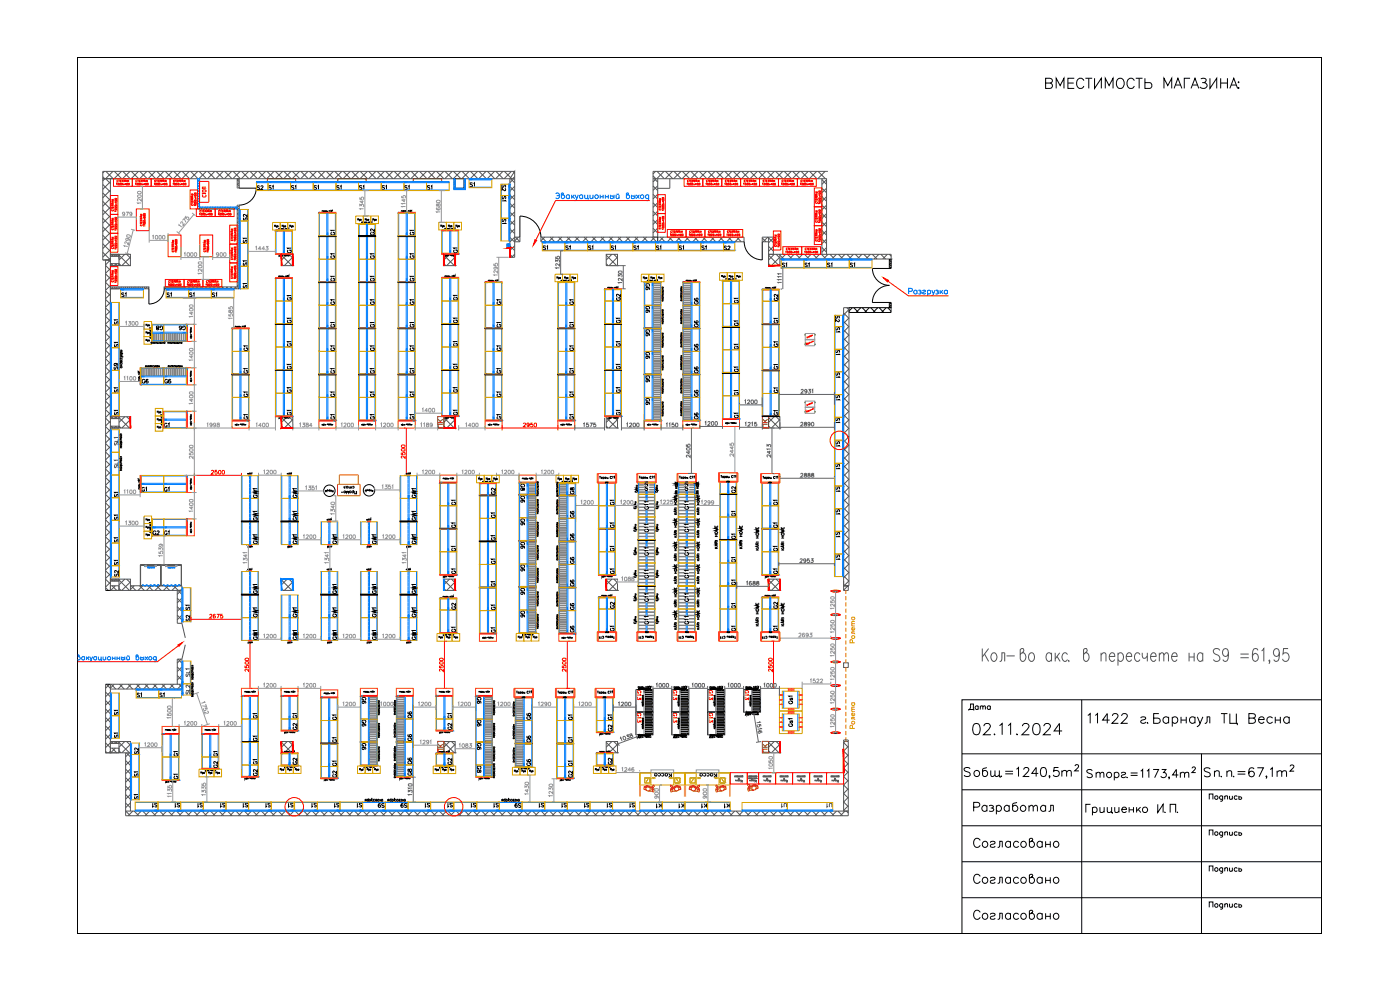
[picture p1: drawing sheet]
<svg xmlns="http://www.w3.org/2000/svg" width="420mm" height="297mm" viewBox="0 0 420 297" stroke-linecap="round" stroke-linejoin="round" font-family="sans-serif">
<defs><g id="words">
<text font-size="7.1" x="291" y="245.5">Разработал</text>
<g font-size="6.6">
<text x="312.6" y="27.9">ВМЕСТИМОСТЬ МАГАЗИНА:</text>
<text x="290.7" y="221.5">02.11.2024</text>
</g>
<g font-size="6.2">
<text x="291" y="255.4">Согласовано</text>
<text x="291" y="266.3">Согласовано</text>
</g>
<text font-size="5.7" x="291" y="276.9">Согласовано</text>
<text font-size="5.3" x="289.6" y="214.5">Дата</text>
<g font-size="4.4" fill="#dda500">
<text x="75.8" y="58.2">S2</text>
<text x="152.8" y="58.6" transform="rotate(-90 152.8 58.6)">S2</text>
<text x="252.9" y="97.7" transform="rotate(-90 252.9 97.7)">S2</text>
</g>
<g font-size="4.4">
<text x="82.9" y="58.2" transform="rotate(-90 82.9 58.2)">S1</text>
<text x="89.6" y="58.2" transform="rotate(-90 89.6 58.2)">S1</text>
<text x="103.4" y="58.2" transform="rotate(-90 103.4 58.2)">S1</text>
<text x="116.8" y="58.2" transform="rotate(-90 116.8 58.2)">S1</text>
<text x="130.5" y="58.2" transform="rotate(-90 130.5 58.2)">S1</text>
<text x="121.7" y="71.6">G1</text>
<text x="125.2" y="78.7" transform="rotate(-90 125.2 78.7)">G1</text>
<text x="121.7" y="85.7">G1</text>
<text x="125.2" y="92.8" transform="rotate(-90 125.2 92.8)">G1</text>
<text x="134.8" y="91.4">G1</text>
<text x="151.3" y="92.8" transform="rotate(-90 151.3 92.8)">G1</text>
<text x="219.1" y="92.1">G1</text>
<text x="121.7" y="99.5">G1</text>
<text x="138.3" y="98.1" transform="rotate(-90 138.3 98.1)">G1</text>
<text x="147.8" y="99.5">G1</text>
<text x="219.1" y="98.8">G1</text>
<text x="252.9" y="100.9" transform="rotate(-90 252.9 100.9)">S1</text>
<text x="125.2" y="106.5" transform="rotate(-90 125.2 106.5)">G1</text>
<text x="134.8" y="105.1">G1</text>
<text x="151.3" y="106.5" transform="rotate(-90 151.3 106.5)">G1</text>
<text x="219.1" y="105.8">G1</text>
<text x="249.4" y="107.6">S1</text>
<text x="121.7" y="113.2">G1</text>
<text x="134.8" y="111.8">G1</text>
<text x="147.8" y="113.2">G1</text>
<text x="219.1" y="112.9">G1</text>
<text x="134.8" y="118.9">G1</text>
<text x="249.4" y="114.3">S1</text>
<text x="121.7" y="120.3">G1</text>
<text x="147.8" y="120.3">G1</text>
<text x="48" y="129.5">G1</text>
<text x="249.4" y="135.1">S1</text>
<text x="252.9" y="148.5" transform="rotate(-90 252.9 148.5)">S1</text>
<text x="249.4" y="155.6">S1</text>
<text x="249.4" y="162.3">S1</text>
<text x="66.3" y="228.2" transform="rotate(-90 66.3 228.2)">G1</text>
<text x="66.3" y="231.4" transform="rotate(-90 66.3 231.4)">G2</text>
</g>
<g font-size="4.4" fill="#989898">
<text x="110.1" y="58.2" transform="rotate(-90 110.1 58.2)">S1</text>
<text x="123.8" y="58.2" transform="rotate(-90 123.8 58.2)">S1</text>
<text x="133.7" y="129.5" transform="rotate(-90 133.7 129.5)">ПК</text>
<text x="133.7" y="226.8" transform="rotate(-90 133.7 226.8)">ПК</text>
</g>
<g font-size="4.4" fill="#f00">
<text x="71.6" y="74.1">S1</text>
<text x="71.6" y="80.8">S1</text>
<text x="125.2" y="127" transform="rotate(-90 125.2 127)">G1</text>
</g>
<g font-size="4.4" fill="#007fff">
<text x="134.8" y="76.9">G1</text>
<text x="134.8" y="125.6">G1</text>
<text x="151.3" y="127" transform="rotate(-90 151.3 127)">G1</text>
</g>
<g font-size="4.4" fill="#636466">
<text x="219.1" y="119.9">G1</text>
<text x="252.9" y="121.4" transform="rotate(-90 252.9 121.4)">S1</text>
<text x="219.1" y="126.6">G1</text>
<text x="231.4" y="129.5" transform="rotate(-90 231.4 129.5)">ПК</text>
<text x="249.4" y="128.1">S1</text>
<text x="249.4" y="141.8">S1</text>
<text x="252.9" y="169" transform="rotate(-90 252.9 169)">S1</text>
<text x="231.4" y="226.8" transform="rotate(-90 231.4 226.8)">ПК</text>
</g>
<g font-size="4.4" fill="#ff7f00">
<text x="257.5" y="194" transform="rotate(-90 257.5 194)">Ролета</text>
<text x="257.5" y="219.8" transform="rotate(-90 257.5 219.8)">Ролета</text>
</g>
<g font-size="4">
<text x="96.3" y="58.2" transform="rotate(-90 96.3 58.2)">S1</text>
<text x="139.7" y="57.1">S1</text>
<text x="152.8" y="61.4" transform="rotate(-90 152.8 61.4)">S1</text>
<text x="101.2" y="71.6" transform="rotate(-90 101.2 71.6)">G1</text>
<text x="113.2" y="71.6" transform="rotate(-90 113.2 71.6)">G2</text>
<text x="152.8" y="68.4" transform="rotate(-90 152.8 68.4)">S1</text>
<text x="161.6" y="76.2">S1</text>
<text x="175.3" y="76.2">S1</text>
<text x="182" y="76.2">S1</text>
<text x="189.1" y="76.2">S1</text>
<text x="195.8" y="76.2">S1</text>
<text x="202.5" y="76.2">S1</text>
<text x="209.2" y="76.2">S1</text>
<text x="101.2" y="78.7" transform="rotate(-90 101.2 78.7)">G1</text>
<text x="113.2" y="78.7" transform="rotate(-90 113.2 78.7)">G1</text>
<text x="240.2" y="81.1">S1</text>
<text x="246.9" y="81.1">S1</text>
<text x="254" y="81.1">S1</text>
<text x="101.2" y="85.7" transform="rotate(-90 101.2 85.7)">G1</text>
<text x="113.2" y="85.7" transform="rotate(-90 113.2 85.7)">G1</text>
<text x="195.8" y="88.2" transform="rotate(-90 195.8 88.2)">G6</text>
<text x="35.3" y="90.3">S1</text>
<text x="48.7" y="90.3">S1</text>
<text x="62.4" y="90.3">S1</text>
<text x="88.2" y="91.4" transform="rotate(-90 88.2 91.4)">G1</text>
<text x="101.2" y="92.8" transform="rotate(-90 101.2 92.8)">G1</text>
<text x="113.2" y="92.8" transform="rotate(-90 113.2 92.8)">G1</text>
<text x="172.9" y="92.8" transform="rotate(-90 172.9 92.8)">G1</text>
<text x="187" y="91.4" transform="rotate(-90 187 91.4)">G2</text>
<text x="195.8" y="94.9" transform="rotate(-90 195.8 94.9)">G6</text>
<text x="210.3" y="92.4" transform="rotate(-90 210.3 92.4)">G6</text>
<text x="52.6" y="100.2">G6</text>
<text x="88.2" y="98.1" transform="rotate(-90 88.2 98.1)">G1</text>
<text x="101.2" y="99.5" transform="rotate(-90 101.2 99.5)">G1</text>
<text x="113.2" y="99.5" transform="rotate(-90 113.2 99.5)">G1</text>
<text x="172.9" y="99.5" transform="rotate(-90 172.9 99.5)">G1</text>
<text x="187" y="98.1" transform="rotate(-90 187 98.1)">G1</text>
<text x="195.8" y="102" transform="rotate(-90 195.8 102)">G6</text>
<text x="210.3" y="99.1" transform="rotate(-90 210.3 99.1)">G6</text>
<text x="234.2" y="98.1" transform="rotate(-90 234.2 98.1)">G1</text>
<text x="36.3" y="105.5" transform="rotate(-90 36.3 105.5)">S1</text>
<text x="75.1" y="106.5" transform="rotate(-90 75.1 106.5)">G1</text>
<text x="88.2" y="105.1" transform="rotate(-90 88.2 105.1)">G1</text>
<text x="101.2" y="106.5" transform="rotate(-90 101.2 106.5)">G1</text>
<text x="113.2" y="106.5" transform="rotate(-90 113.2 106.5)">G1</text>
<text x="172.9" y="106.5" transform="rotate(-90 172.9 106.5)">G1</text>
<text x="187" y="105.1" transform="rotate(-90 187 105.1)">G1</text>
<text x="210.3" y="106.2" transform="rotate(-90 210.3 106.2)">G6</text>
<text x="234.2" y="105.1" transform="rotate(-90 234.2 105.1)">G1</text>
<text x="36.3" y="112.2" transform="rotate(-90 36.3 112.2)">S9</text>
<text x="75.1" y="113.2" transform="rotate(-90 75.1 113.2)">G1</text>
<text x="88.2" y="111.8" transform="rotate(-90 88.2 111.8)">G1</text>
<text x="101.2" y="113.2" transform="rotate(-90 101.2 113.2)">G1</text>
<text x="113.2" y="113.2" transform="rotate(-90 113.2 113.2)">G1</text>
<text x="172.9" y="113.2" transform="rotate(-90 172.9 113.2)">G1</text>
<text x="187" y="111.8" transform="rotate(-90 187 111.8)">G1</text>
<text x="195.8" y="108.7" transform="rotate(-90 195.8 108.7)">G6</text>
<text x="210.3" y="113.2" transform="rotate(-90 210.3 113.2)">G6</text>
<text x="234.2" y="111.8" transform="rotate(-90 234.2 111.8)">G1</text>
<text x="36.3" y="118.9" transform="rotate(-90 36.3 118.9)">S1</text>
<text x="41.3" y="116.1">G6</text>
<text x="48.3" y="116.1">G6</text>
<text x="88.2" y="118.9" transform="rotate(-90 88.2 118.9)">G1</text>
<text x="187" y="118.9" transform="rotate(-90 187 118.9)">G1</text>
<text x="195.8" y="115.7" transform="rotate(-90 195.8 115.7)">G6</text>
<text x="234.2" y="118.9" transform="rotate(-90 234.2 118.9)">G1</text>
<text x="33.2" y="125.6">S1</text>
<text x="75.1" y="120.3" transform="rotate(-90 75.1 120.3)">G1</text>
<text x="101.2" y="120.3" transform="rotate(-90 101.2 120.3)">G1</text>
<text x="113.2" y="120.3" transform="rotate(-90 113.2 120.3)">G1</text>
<text x="172.9" y="120.3" transform="rotate(-90 172.9 120.3)">G1</text>
<text x="195.8" y="122.8" transform="rotate(-90 195.8 122.8)">G6</text>
<text x="210.3" y="120.3" transform="rotate(-90 210.3 120.3)">G6</text>
<text x="234.2" y="125.9" transform="rotate(-90 234.2 125.9)">G1</text>
<text x="210.3" y="127" transform="rotate(-90 210.3 127)">G6</text>
<text x="48" y="148.5">G1</text>
<text x="149.6" y="149.6" transform="rotate(-90 149.6 149.6)">G2</text>
<text x="221.5" y="149.2" transform="rotate(-90 221.5 149.2)">G2</text>
<text x="137.6" y="152.8" transform="rotate(-90 137.6 152.8)">G1</text>
<text x="158.4" y="152" transform="rotate(-90 158.4 152)">G6</text>
<text x="207.4" y="154.2" transform="rotate(-90 207.4 154.2)">G11</text>
<text x="221.5" y="155.9" transform="rotate(-90 221.5 155.9)">G1</text>
<text x="234.2" y="152.8" transform="rotate(-90 234.2 152.8)">G1</text>
<text x="33.2" y="157">S1</text>
<text x="44.8" y="161.6">G2</text>
<text x="48" y="161.6">G1</text>
<text x="137.6" y="159.5" transform="rotate(-90 137.6 159.5)">G1</text>
<text x="149.6" y="156.6" transform="rotate(-90 149.6 156.6)">G1</text>
<text x="158.4" y="158.7" transform="rotate(-90 158.4 158.7)">G6</text>
<text x="173.2" y="156.3" transform="rotate(-90 173.2 156.3)">G6</text>
<text x="185.2" y="159.5" transform="rotate(-90 185.2 159.5)">G1</text>
<text x="195.4" y="160.9" transform="rotate(-90 195.4 160.9)">G11</text>
<text x="207.4" y="160.9" transform="rotate(-90 207.4 160.9)">G11</text>
<text x="234.2" y="159.5" transform="rotate(-90 234.2 159.5)">G1</text>
<text x="36.3" y="164" transform="rotate(-90 36.3 164)">S1</text>
<text x="137.6" y="166.5" transform="rotate(-90 137.6 166.5)">G1</text>
<text x="149.6" y="163.3" transform="rotate(-90 149.6 163.3)">G1</text>
<text x="158.4" y="165.8" transform="rotate(-90 158.4 165.8)">G6</text>
<text x="173.2" y="163.3" transform="rotate(-90 173.2 163.3)">G6</text>
<text x="185.2" y="166.5" transform="rotate(-90 185.2 166.5)">G1</text>
<text x="195.4" y="167.9" transform="rotate(-90 195.4 167.9)">G11</text>
<text x="207.4" y="167.9" transform="rotate(-90 207.4 167.9)">G11</text>
<text x="221.5" y="163" transform="rotate(-90 221.5 163)">G1</text>
<text x="234.2" y="166.5" transform="rotate(-90 234.2 166.5)">G1</text>
<text x="36.3" y="170.7" transform="rotate(-90 36.3 170.7)">S1</text>
<text x="149.6" y="170.4" transform="rotate(-90 149.6 170.4)">G1</text>
<text x="158.4" y="172.5" transform="rotate(-90 158.4 172.5)">G6</text>
<text x="173.2" y="170.4" transform="rotate(-90 173.2 170.4)">G6</text>
<text x="185.2" y="173.2" transform="rotate(-90 185.2 173.2)">G1</text>
<text x="221.5" y="170" transform="rotate(-90 221.5 170)">G1</text>
<text x="149.6" y="177.1" transform="rotate(-90 149.6 177.1)">G1</text>
<text x="158.4" y="179.6" transform="rotate(-90 158.4 179.6)">G6</text>
<text x="173.2" y="177.1" transform="rotate(-90 173.2 177.1)">G6</text>
<text x="57.9" y="184.1" transform="rotate(-90 57.9 184.1)">S1</text>
<text x="137.6" y="184.1" transform="rotate(-90 137.6 184.1)">G2</text>
<text x="149.6" y="184.1" transform="rotate(-90 149.6 184.1)">G1</text>
<text x="173.2" y="184.1" transform="rotate(-90 173.2 184.1)">G6</text>
<text x="185.2" y="183.8" transform="rotate(-90 185.2 183.8)">G2</text>
<text x="221.5" y="183.8" transform="rotate(-90 221.5 183.8)">G1</text>
<text x="234.2" y="183.8" transform="rotate(-90 234.2 183.8)">G2</text>
<text x="137.6" y="190.9" transform="rotate(-90 137.6 190.9)">G1</text>
<text x="158.4" y="186.3" transform="rotate(-90 158.4 186.3)">G6</text>
<text x="185.2" y="190.5" transform="rotate(-90 185.2 190.5)">G1</text>
<text x="221.5" y="190.5" transform="rotate(-90 221.5 190.5)">G1</text>
<text x="234.2" y="190.5" transform="rotate(-90 234.2 190.5)">G1</text>
<text x="57.9" y="209.5" transform="rotate(-90 57.9 209.5)">SL2</text>
<text x="33.2" y="215.5">S1</text>
<text x="39.9" y="210.3">S1</text>
<text x="46.6" y="210.3">S1</text>
<text x="193.3" y="211.3" transform="rotate(-90 193.3 211.3)">G13</text>
<text x="78" y="216.6" transform="rotate(-90 78 216.6)">G1</text>
<text x="90" y="216.6" transform="rotate(-90 90 216.6)">G1</text>
<text x="102" y="217.3" transform="rotate(-90 102 217.3)">G1</text>
<text x="110.8" y="219.1" transform="rotate(-90 110.8 219.1)">G6</text>
<text x="124.5" y="216.6" transform="rotate(-90 124.5 216.6)">G6</text>
<text x="136.5" y="216.6" transform="rotate(-90 136.5 216.6)">G1</text>
<text x="145.3" y="219.1" transform="rotate(-90 145.3 219.1)">G6</text>
<text x="160.2" y="217" transform="rotate(-90 160.2 217)">G6</text>
<text x="172.5" y="217.3" transform="rotate(-90 172.5 217.3)">G1</text>
<text x="184.5" y="217.3" transform="rotate(-90 184.5 217.3)">G1</text>
<text x="184.5" y="220.5" transform="rotate(-90 184.5 220.5)">G2</text>
<text x="193.3" y="218" transform="rotate(-90 193.3 218)">G13</text>
<text x="203.9" y="218" transform="rotate(-90 203.9 218)">G13</text>
<text x="214.8" y="218" transform="rotate(-90 214.8 218)">G13</text>
<text x="36.3" y="222.6" transform="rotate(-90 36.3 222.6)">S1</text>
<text x="78" y="223.7" transform="rotate(-90 78 223.7)">G1</text>
<text x="102" y="224" transform="rotate(-90 102 224)">G1</text>
<text x="110.8" y="226.1" transform="rotate(-90 110.8 226.1)">G6</text>
<text x="124.5" y="223.3" transform="rotate(-90 124.5 223.3)">G6</text>
<text x="160.2" y="224" transform="rotate(-90 160.2 224)">G6</text>
<text x="172.5" y="224" transform="rotate(-90 172.5 224)">G1</text>
<text x="54.3" y="228.2" transform="rotate(-90 54.3 228.2)">G1</text>
<text x="74.8" y="230.4">G1</text>
<text x="90" y="230.7" transform="rotate(-90 90 230.7)">G2</text>
<text x="102" y="231.1" transform="rotate(-90 102 231.1)">G1</text>
<text x="124.5" y="230.4" transform="rotate(-90 124.5 230.4)">G6</text>
<text x="136.5" y="230.7" transform="rotate(-90 136.5 230.7)">G2</text>
<text x="160.2" y="231.1" transform="rotate(-90 160.2 231.1)">G6</text>
<text x="172.5" y="231.1" transform="rotate(-90 172.5 231.1)">G1</text>
<text x="42.3" y="234.2" transform="rotate(-90 42.3 234.2)">S1</text>
<text x="54.3" y="234.9" transform="rotate(-90 54.3 234.9)">G1</text>
<text x="172.5" y="234.6" transform="rotate(-90 172.5 234.6)">G2</text>
<text x="42.3" y="240.9" transform="rotate(-90 42.3 240.9)">S1</text>
<text x="44.4" y="243.4">S1</text>
<text x="64.9" y="243.4">S1</text>
<text x="71.6" y="243.4">S1</text>
<text x="78.7" y="243.4">S1</text>
<text x="85.4" y="243.4">S1</text>
<text x="92.4" y="243.4">S1</text>
<text x="99.1" y="243.4">S1</text>
<text x="109.4" y="243.4" transform="rotate(-90 109.4 243.4)">S1</text>
<text x="112.2" y="243.4">S9</text>
<text x="119.2" y="243.4">S9</text>
<text x="126.3" y="243.4">S1</text>
<text x="136.5" y="243.4" transform="rotate(-90 136.5 243.4)">S1</text>
<text x="140.4" y="243.4">S1</text>
<text x="147.1" y="243.4">S1</text>
<text x="153.5" y="243.4">S9</text>
<text x="160.5" y="243.4">S1</text>
<text x="167.6" y="243.4">S1</text>
<text x="174.3" y="243.4">S1</text>
<text x="181" y="243.4">S1</text>
<text x="188" y="243.4">S1</text>
<text x="202.5" y="243.4">K1</text>
<text x="209.5" y="243.4">K1</text>
<text x="216.3" y="243.4">K1</text>
</g>
<g font-size="4" fill="#dda500">
<text x="75.1" y="67.4" transform="rotate(-90 75.1 67.4)">S2</text>
<text x="215.9" y="76.2">S2</text>
<text x="195.4" y="154.2" transform="rotate(-90 195.4 154.2)">G11</text>
<text x="36.3" y="174.3" transform="rotate(-90 36.3 174.3)">S2</text>
</g>
<g font-size="4" fill="#007fff">
<text x="85" y="76.9">G1</text>
<text x="45.9" y="100.2">G8</text>
<text x="85" y="125.6">G1</text>
<text x="183.8" y="125.6">G1</text>
<text x="75.1" y="127" transform="rotate(-90 75.1 127)">G1</text>
<text x="172.9" y="127" transform="rotate(-90 172.9 127)">G1</text>
<text x="158.4" y="148.5" transform="rotate(-90 158.4 148.5)">G8</text>
<text x="173.2" y="149.6" transform="rotate(-90 173.2 149.6)">G8</text>
<text x="137.6" y="173.2" transform="rotate(-90 137.6 173.2)">G1</text>
<text x="149.6" y="190.9" transform="rotate(-90 149.6 190.9)">G1</text>
<text x="173.2" y="190.9" transform="rotate(-90 173.2 190.9)">G6</text>
<text x="57.9" y="204.3" transform="rotate(-90 57.9 204.3)">SL1</text>
<text x="110.8" y="212.4" transform="rotate(-90 110.8 212.4)">G6</text>
<text x="145.3" y="212.4" transform="rotate(-90 145.3 212.4)">G6</text>
<text x="90" y="220.1" transform="rotate(-90 90 220.1)">G2</text>
<text x="136.5" y="220.1" transform="rotate(-90 136.5 220.1)">G2</text>
<text x="78" y="233.9" transform="rotate(-90 78 233.9)">G2</text>
<text x="145.3" y="232.8" transform="rotate(-90 145.3 232.8)">G8</text>
<text x="102" y="234.6" transform="rotate(-90 102 234.6)">G2</text>
<text x="233.5" y="243.4">U1</text>
<text x="246.9" y="243.4">U1</text>
</g>
<g font-size="4" fill="#636466">
<text x="168.6" y="76.2">S1</text>
<text x="233.5" y="81.1">S1</text>
<text x="234.2" y="91.4" transform="rotate(-90 234.2 91.4)">G2</text>
<text x="234.2" y="173.2" transform="rotate(-90 234.2 173.2)">G1</text>
<text x="221.5" y="176.7" transform="rotate(-90 221.5 176.7)">G1</text>
<text x="203.9" y="211.3" transform="rotate(-90 203.9 211.3)">G13</text>
<text x="214.8" y="211.3" transform="rotate(-90 214.8 211.3)">G13</text>
<text x="225.4" y="211.3" transform="rotate(-90 225.4 211.3)">G13</text>
<text x="124.5" y="233.9" transform="rotate(-90 124.5 233.9)">G8</text>
</g>
<g font-size="4" fill="#f00">
<text x="71.6" y="87.5">S1</text>
<text x="57.9" y="187.7" transform="rotate(-90 57.9 187.7)">S2</text>
</g>
<g font-size="4" fill="#989898">
<text x="55.7" y="90.3">S1</text>
<text x="36.3" y="98.4" transform="rotate(-90 36.3 98.4)">S1</text>
<text x="101.2" y="127" transform="rotate(-90 101.2 127)">G1</text>
<text x="113.2" y="127" transform="rotate(-90 113.2 127)">G1</text>
<text x="41.3" y="148.5">G1</text>
<text x="36.3" y="150.3" transform="rotate(-90 36.3 150.3)">S1</text>
<text x="185.2" y="152.8" transform="rotate(-90 185.2 152.8)">G1</text>
<text x="42.3" y="227.5" transform="rotate(-90 42.3 227.5)">S2</text>
<text x="145.3" y="226.1" transform="rotate(-90 145.3 226.1)">G6</text>
<text x="184.5" y="230.7" transform="rotate(-90 184.5 230.7)">G2</text>
<text x="54.7" y="243.4" transform="rotate(-90 54.7 243.4)">S1</text>
<text x="58.2" y="243.4">S1</text>
<text x="195.8" y="243.4">K1</text>
</g>
<g font-size="3.1">
<text x="215.2" y="84.3">Пуф</text>
<text x="204.6" y="157.3">20</text>
<text x="204.6" y="163.7">00</text>
<text x="204.6" y="171.1">20</text>
<text x="204.6" y="178.2">20</text>
<text x="204.6" y="184.9">20</text>
</g>
<text font-size="3.1" fill="#007fff" x="204.6" y="149.9">00</text>
<text font-size="3.1" fill="#989898" x="155.2" y="232.8">Пуф</text>
</g></defs>
<g fill="none" stroke="#000" stroke-width=".3">
<path d="M23.2 17.2h.1M23.2 17.2h373.4v262.9h-373.4zM23.2 17.2h373.4M396.6 17.2h.1M71.8 56.5h5.1M76.9 56.4a5.1 5.1 0 0 1-5.1 5.1M95.7 70.9l5.1 .1zM95.7 70.7l5.1 .2zM107.6 70.9l5.1 .1zM107.6 70.7l5.1 .2zM119.5 70.9l5.1 .1zM119.5 70.7l5.1 .2z"/>
<path d="M162.3 71.1a6.3 6.3 0 0 0-6.3-6.3v6.3M223.3 72.5a5.4 5.4 0 0 0 5.5 5.5M228.8 72.5v5.5M49.3 86.6a4.6 4.6 0 0 1-4.6 4.6v-4.6M82.7 97.2l5.1 .2zM82.7 97.1l5.1 .1zM95.7 98.5l5.1 .1zM95.7 98.4l5.1 .1zM95.7 84.7l5.1 .1zM95.7 84.6l5.1 .1zM107.6 98.5l5.1 .1zM107.6 98.4l5.1 .1z"/>
<path d="M107.6 84.7l5.1 .1zM107.6 84.6l5.1 .1zM119.5 98.5l5.1 .1zM119.5 98.4l5.1 .1zM119.5 84.7l5.1 .1zM119.5 84.6l5.1 .1zM132.5 97.2l5.2 .1zM132.5 97.1l5.2 .1zM145.6 98.5l5.1 .1zM145.6 98.4l5.1 .1zM167.4 98.5l5.1 .1zM167.4 98.4l5.1 .1z"/>
<path d="M181.4 97.2l5.1 .2zM181.4 97.1l5.1 .1zM193.3 98.5l5.1 .1zM193.3 98.4l5.1 .1zM204.9 98.5l5.1 .1zM204.9 98.4l5.1 .1zM216.8 98.1l5.1 .1zM216.8 97.9l5.1 .2zM228.8 97.3l5 .1zM228.8 97.2l5 .1zM254.8 92.3v1.5M261.8 80.5h5.6"/>
<path d="M261.8 90.7h5.6M261.8 80.5a5.1 5.1 0 0 0 5.1 5.1 5.1 5.1 0 0 0-5.1 5.1M69.6 112.3l5.1 .2zM69.6 112.2l5.1 .1zM82.7 111.1l5.1 .1zM82.7 110.9l5.1 .2zM95.7 112.3l5.1 .2zM95.7 112.2l5.1 .1zM107.6 112.3l5.1 .2zM107.6 112.2l5.1 .1zM119.5 112.3l5.1 .2zM119.5 112.2l5.1 .1z"/>
<path d="M132.5 111l5.2 .1zM132.5 110.9l5.2 .1zM145.6 112.3l5.1 .2zM145.6 112.2l5.1 .1zM167.4 112.3l5.1 .2zM167.4 112.2l5.1 .1zM181.4 111.1l5.1 .1zM181.4 110.9l5.1 .2zM193.3 112.3l5.1 .2zM193.3 112.2l5.1 .1zM204.9 112.3l5.1 .2zM204.9 112.2l5.1 .1z"/>
<path d="M216.8 111.9l5.1 .1zM216.8 111.7l5.1 .2zM228.8 111.1l5 .1zM228.8 111l5 .1zM228.8 124.8l5 .2zM72.5 156.4l5.1 .2zM72.5 156.4h5.1zM84.4 156.4l5.1 .2zM84.4 156.4h5.1zM97.7 147.1v.3l.2-.2 .1 .2v-.3M98.1 147.4l.1-.3 .2 .3M98.4 146.9l-.2 .2"/>
<path d="M98.5 147.2l.2-.1v.3M98.5 147.1v.3M99.1 147l-.2 .1v.2l.2 .1-.1-.3-.1 .1M99.7 147.1v.5h.3v-.5M109.6 147v.3l.2-.2 .1 .2v-.3M110 147.3l.1-.3 .2 .3M110.3 146.8l-.2 .2M110.4 147.1l.2-.1v.3M110.4 147v.3M110.8 147.1h.3l-.3 .1M111 146.8l-.2 .5M111.6 147v.4h.3v-.4"/>
<path d="M120.1 156.4l5.1 .2zM120.1 156.4h5.1zM132 158.7h5.1zM132 158.5l5.1 .2zM143.9 148.6l5.1 .1zM143.9 148.5l5.1 .1zM155.8 148.4l5.1 .2zM155.8 148.3l5.1 .1zM167.7 148.6l5.1 .1zM167.7 148.5l5.1 .1zM179.6 158.7h5.1zM179.6 158.5l5.1 .2z"/>
<path d="M190.4 159.1l-.2 .1 .2 .2h.4l-.1-.3M190.4 152.3l-.2 .2 .3 .1h.3l-.1-.3M190.5 158.7l.4 .1-.4 .2M190.5 151.9l.4 .1-.4 .2M190.5 158h.4M190.5 157.3h.4M190.5 157.8l.3 .2M190.5 151.2h.4M190.5 150.5h.4M190.5 150.9l.3 .3M190.8 157.3l.1 .3h-.4M190.8 150.5l.1 .3h-.4"/>
<path d="M190.9 158.2h-.4l.3 .2-.3 .2h.4M190.9 151.4h-.4l.3 .2-.3 .2h.4M190.9 157.7l-.2 .2M190.9 150.9l-.2 .2M197 159.1l-.2 .1 .2 .2h.4l-.1-.3M197 152.3l-.2 .2 .2 .1 .5-.1-.2-.2M197 158.7l.5 .1-.5 .2M197 151.9l.5 .1-.5 .2M197 158h.5M197 157.8l.3 .2M197 157.3h.5M197 151.2h.5"/>
<path d="M197 150.9l.3 .3M197 150.5h.5M197.3 157.3l.1 .3h-.4M197.3 150.5l.1 .3h-.4M197.5 158.8l.2 .2M197.5 158.2h-.5l.4 .2-.4 .2h.5M197.5 152l.2 .2M197.5 151.4h-.5l.4 .2-.4 .2h.5M197.5 157.7l-.3 .2M197.5 150.9l-.3 .2M202.4 155.5v.4h.7M202.4 148.7v.4h.7"/>
<path d="M202.4 159.2h.7M202.4 158.2h.7M202.4 157.7h.7M202.4 153.9l.4 .5M202.4 154.4h.7M202.4 152.4h.7M202.4 151.4h.7M202.4 150.9h.7M202.7 159.9v-.4h-.3v.4h.7M202.7 153.1l-.2-.5-.1 .5h.7M202.7 148.8v.3M202.7 150.9v.5"/>
<path d="M202.7 155.6v.3M202.7 157.7v.5M202.8 153.4v.3M203.1 156.2h-.7l.7 .2-.7 .3h.7M203.1 153.2l-.7 .3 .7 .3M203.1 149.4h-.7l.7 .2-.7 .3h.7M203.1 159.4l-.4 .2M203.1 153.9l-.4 .3M203.1 152.6l-.4 .3M209.2 155.5v.4h.7v-.4M209.2 148.7v.4h.7v-.4M209.2 159.2h.7"/>
<path d="M209.2 158.2h.7M209.2 157.7h.7M209.2 154.4h.7M209.2 152.4h.7M209.2 151.4h.7M209.2 150.9h.7M209.2 153.9l.5 .5M209.5 159.9v-.4h-.3v.4h.7M209.5 153.1v-.4l-.3-.1v.5h.7M209.5 148.8v.3M209.5 150.9v.5M209.5 155.6v.3"/>
<path d="M209.5 157.7v.5M209.7 153.4v.3M209.9 156.2h-.7l.7 .2-.7 .3h.7M209.9 153.2l-.7 .3 .7 .3M209.9 149.4h-.7l.7 .2-.7 .3h.7M209.9 159.4l-.4 .2M209.9 153.9l-.4 .3M209.9 152.6l-.4 .3M214.5 157.7v.5h.9v-.5M214.9 157.9v.3M215.4 158.6h-.9l.9 .3-.9 .3h.9M216 148.2l5.1 .1z"/>
<path d="M216 148.1l5.1 .1zM221.9 157.7v.5h.9v-.5M222.3 157.9v.3M226.9 158.1v.6h.8v-.6M227.3 158.4v.3M227.7 159h-.8l.8 .3-.8 .4h.8M228.6 158.7h5.1zM228.6 158.5l5.1 .2zM31.7 177.2h1.4M72.5 178.4l5.1 .1zM72.5 178.3l5.1 .1zM96.3 178.4l5.1 .1z"/>
<path d="M96.3 178.3l5.1 .1zM108.2 178.4l5.1 .1zM108.2 178.3l5.1 .1zM120.1 178.4l5.1 .1zM120.1 178.3l5.1 .1zM143.9 176.3l5.1 .1zM143.9 176.2l5.1 .1zM143.9 162.5h5.1zM143.9 162.3l5.1 .2zM155.8 176.1l5.1 .1zM155.8 176l5.1 .1zM155.8 162.2l5.1 .2z"/>
<path d="M155.8 162.2h5.1zM167.7 176.3l5.1 .1zM167.7 176.2l5.1 .1zM167.7 162.5h5.1zM167.7 162.3l5.1 .2zM190.4 179.9l-.2 .2 .3 .2 .4-.1-.2-.3M190.4 172.9l-.2 .2 .3 .2 .4-.1-.2-.3M190.4 166.1l-.2 .1 .2 .2h.4l-.1-.3M190.5 179.5l.4 .2-.4 .1M190.5 172.5l.4 .2-.4 .1M190.5 165.7l.4 .1-.4 .2M190.5 178.8h.4"/>
<path d="M190.5 178.2h.4M190.5 178.6l.3 .2M190.5 171.8h.4M190.5 171.6l.3 .2M190.5 171.2h.4M190.5 165h.4M190.5 164.4h.4M190.5 164.8l.3 .2M190.8 178.2l.1 .2-.4 .1M190.8 171.2l.1 .2h-.4M190.8 164.4l.1 .2h-.4M190.9 179.7l.3 .2"/>
<path d="M190.9 179.1h-.4l.3 .1-.3 .2h.4M190.9 172.7l.3 .1M190.9 172h-.4l.3 .2-.3 .2h.4M190.9 165.2h-.4l.3 .2-.3 .2h.4M190.9 178.6l-.2 .2M190.9 171.6l-.2 .1M190.9 164.7l-.2 .2M191.5 175.8l5.1 .1zM191.5 175.7l5.1 .1zM197 179.9l-.2 .2 .2 .2 .4-.1-.1-.3M197 172.9l-.2 .2 .2 .2 .4-.1-.1-.3M197 166.1l-.2 .1 .2 .2 .5-.1-.2-.2"/>
<path d="M197 179.5l.5 .2-.5 .1M197 172.5l.5 .2-.5 .1M197 165.7l.5 .1-.5 .2M197 178.8h.5M197 178.6l.3 .2M197 178.2h.5M197 171.8h.5M197 171.6l.3 .2M197 171.1h.5M197 165h.5M197 164.8l.3 .2M197 164.4h.5"/>
<path d="M197.3 178.2l.1 .2-.4 .1M197.3 171.1l.1 .3h-.4M197.3 164.4l.1 .2h-.4M197.5 179.7l.2 .2M197.5 179.1h-.5l.4 .1-.4 .2h.5M197.5 172.7l.2 .1M197.5 172h-.5l.4 .2-.4 .2h.5M197.5 165.8l.2 .2M197.5 165.2h-.5l.4 .2-.4 .2h.5M197.5 178.6l-.3 .2M197.5 171.6l-.3 .1M197.5 164.7l-.3 .2"/>
<path d="M202.4 176.3v.5h.7v-.5M202.4 169.3v.4h.7v-.4M202.4 162.5v.4h.7M202.4 179.1h.7M202.4 178.6h.7M202.4 175h.7M202.4 174.5l.4 .5M202.4 173h.7M202.4 172h.7M202.4 171.6h.7M202.4 168.2h.7M202.4 167.8l.4 .4"/>
<path d="M202.4 166.2h.7M202.4 165.2h.7M202.4 164.7h.7M202.4 161.2h.7M202.4 160.7l.4 .5M202.7 173.7l-.2-.5-.1 .5h.7M202.7 166.9v-.4h-.3v.4h.7M202.7 162.7v.2M202.7 164.7v.5M202.7 169.4v.3M202.7 171.6v.4M202.7 176.5v.3"/>
<path d="M202.7 178.6v.5M202.8 160.1v.4M202.8 167.2v.3M202.8 174v.3M203.1 177h-.7l.7 .3-.7 .3h.7M203.1 173.9l-.7 .2 .7 .3M203.1 170h-.7l.7 .3-.7 .2h.7M203.1 167.1l-.7 .2 .7 .3M203.1 163.2h-.7l.7 .3-.7 .2h.7M203.1 160l-.7 .3 .7 .3M203.1 174.5l-.4 .4M203.1 173.2l-.4 .3"/>
<path d="M203.1 167.8l-.4 .2M203.1 166.4l-.4 .3M203.1 160.7l-.4 .3M203.5 175.8l5.1 .1zM203.5 175.7l5.1 .1zM209.2 176.3v.5h.7v-.5M209.2 169.3v.4h.7v-.4M209.2 162.5v.4h.7v-.4M209.2 179.1h.7M209.2 178.6h.7M209.2 175h.7M209.2 173h.7"/>
<path d="M209.2 172h.7M209.2 171.6h.7M209.2 174.5l.5 .5M209.2 168.2h.7M209.2 166.2h.7M209.2 165.2h.7M209.2 164.7h.7M209.2 167.8l.5 .4M209.2 161.2h.7M209.2 160.7l.5 .5M209.5 173.7v-.4h-.3v.4h.7M209.5 166.9v-.4h-.3v.4h.7"/>
<path d="M209.5 162.7v.2M209.5 164.7v.5M209.5 169.4v.3M209.5 171.6v.4M209.5 176.5v.3M209.5 178.6v.5M209.7 160.1v.4M209.7 167.2v.3M209.7 174v.3M209.9 177h-.7l.7 .3-.7 .3h.7M209.9 173.9l-.7 .2 .7 .3M209.9 170h-.7l.7 .3-.7 .2h.7"/>
<path d="M209.9 167.1l-.7 .2 .7 .3M209.9 163.2h-.7l.7 .3-.7 .2h.7M209.9 160l-.7 .3 .7 .3M209.9 174.5l-.4 .4M209.9 173.2l-.4 .3M209.9 167.8l-.4 .2M209.9 166.4l-.4 .3M209.9 160.7l-.4 .3M214.5 164.6h.9M214.5 164l.6 .6M214.5 162.2h.9M214.5 161h.9"/>
<path d="M214.5 160.4h.9M214.9 163v-.5h-.3l-.1 .5h.9M214.9 160.4v.6M215.1 163.4v.3M215.4 163.2l-.9 .3 .9 .4M215.4 164l-.5 .4M215.4 162.5l-.5 .2M216 175.8l5.1 .1zM216 175.7l5.1 .1zM216 162l5.1 .1zM216 161.9l5.1 .1zM221.9 164.6h.9"/>
<path d="M221.9 164l.6 .6M226.9 165h.8M226.9 161.4h.8M226.9 160.9h.8M226.9 164.5l.5 .5M226.9 162.6h.8M227.3 163.5l-.1-.5-.3-.1v.6h.8M227.3 160.9v.5M227.4 163.8v.4M227.7 163.6l-.8 .4 .8 .3M227.7 164.5l-.5 .3M227.7 162.9l-.4 .3"/>
<path d="M234.5 161.4h.8M234.5 160.9h.8M234.9 160.9v.5M250.4 177.4l.1 .1M250.5 177.4h.1M250.6 177.4h.1M250.6 177.5h.1M250.8 177.4h.1M250.9 177.4h.1M250.9 177.4l.1 .1M250.9 177.5h.1M251.1 177.4l-.1 .1"/>
<path d="M253.2 175.8h1.4M190.4 186.7l-.2 .2 .3 .2 .4-.2-.2-.2M190.5 186.3l.4 .2-.4 .1M190.5 185.7h.4M190.5 185h.4M190.5 185.4l.3 .3M190.8 185l.1 .2-.4 .1M190.9 186.5l.3 .2M190.9 185.9h-.4l.3 .1-.3 .2h.4M190.9 185.4l-.2 .2M197 186.7l-.2 .2 .2 .2 .5-.2-.2-.2M197 186.3l.5 .2-.5 .1"/>
<path d="M197 185.7h.5M197 185.4l.3 .3M197 185h.5M197.3 185l.1 .2-.4 .1M197.5 186.5l.2 .2M197.5 185.9h-.5l.4 .1-.4 .2h.5M197.5 185.4l-.3 .2M202.4 183.1v.4h.7v-.4M202.4 188.8h.7M202.4 188.4l.4 .4M202.4 186.8h.7M202.4 185.8h.7"/>
<path d="M202.4 185.4h.7M202.4 182.1h.7M202.4 181.6l.4 .5M202.4 180h.7M202.7 187.5l-.2-.4-.1 .4h.7M202.7 180.7l-.2-.5-.1 .5h.7M202.7 183.3v.2M202.7 185.4v.4M202.8 181v.3M202.8 187.8v.3M203.1 187.7l-.7 .3 .7 .2M203.1 183.8h-.7l.7 .3-.7 .2h.7"/>
<path d="M203.1 180.9l-.7 .3 .7 .2M203.1 188.4l-.4 .3M203.1 187.1l-.4 .2M203.1 181.6l-.4 .3M203.1 180.2l-.4 .3M209.2 183.1v.4h.7v-.4M209.2 188.8h.7M209.2 186.8h.7M209.2 185.8h.7M209.2 185.4h.7M209.2 188.4l.5 .4M209.2 182.1h.7"/>
<path d="M209.2 180h.7M209.2 181.6l.5 .5M209.5 187.5v-.4h-.3v.4h.7M209.5 180.7v-.4h-.3v.4h.7M209.5 183.3v.2M209.5 185.4v.4M209.7 181v.3M209.7 187.8v.3M209.9 187.7l-.7 .3 .7 .2M209.9 183.8h-.7l.7 .3-.7 .2h.7M209.9 180.9l-.7 .3 .7 .2M209.9 188.4l-.4 .3"/>
<path d="M209.9 187.1l-.4 .2M209.9 181.6l-.4 .3M209.9 180.2l-.4 .3M226.9 180.9v.5h.8v-.5M226.9 185.4h.8M226.9 187.8h.8M226.9 187.2l.5 .6M226.9 184.2h.8M226.9 183.6h.8M227.3 186.2l-.1-.5h-.3v.5h.8M227.3 181.1v.3M227.3 183.6v.6"/>
<path d="M227.4 186.5v.4M227.7 186.4l-.8 .3 .8 .4M227.7 181.7h-.8l.8 .4-.8 .3h.8M227.7 187.2l-.5 .4M227.7 185.6l-.4 .3M234.5 185.4h.8M250.4 198.7h.1M250.4 191.6v.1M250.4 184.5v.1M250.4 191.7h.1M250.4 184.6h.1M250.5 198.7h.1"/>
<path d="M250.5 191.6h.1M250.5 191.6v.1M250.5 184.6h.1M250.6 198.7h.1M250.6 191.6h.1M250.6 184.6h.1M250.6 191.6v.1M250.8 198.7h.1M250.8 191.6h.1M250.8 184.5v.1M250.9 198.7h.1M250.9 191.6h.1"/>
<path d="M250.9 184.6h.1M250.9 198.7l.1 .1M250.9 191.6l.1 .1M250.9 184.5l.1 .1M250.9 191.7h.1M251.1 198.7l-.1 .1M251.1 191.6l-.1 .1M251.1 184.5l-.1 .1M31.7 205.3h1.4M250.4 219.9v.1M250.4 212.8v.2M250.4 220h.1"/>
<path d="M250.4 212.9h.1M250.4 205.8h.1M250.4 205.8v.1M250.5 212.8h.1M250.5 212.9h.1M250.5 205.8h.1M250.5 219.9h.1M250.6 212.8v.1M250.6 205.8h.1M250.6 205.8v.1M250.6 212.8v.2M250.6 219.9v.1"/>
<path d="M250.6 220h.1M250.6 212.9h.1M250.8 219.9h.1M250.8 212.8h.1M250.8 205.8h.1M250.9 212.8v.1M250.9 205.8h.1M250.9 219.9l.1 .1M250.9 212.8l.1 .2M250.9 205.8l.1 .1M250.9 220h.1M250.9 212.9h.1"/>
<path d="M251.1 219.9l-.1 .1M251.1 212.8l-.1 .1M251.1 205.8l-.1 .1M72.5 222.6l5 .1zM72.5 222.5l5 .1zM96.3 223.1l5.1 .1zM96.3 223l5.1 .1zM108.1 222.6l5.2 .1zM108.1 222.5l5.2 .1zM118.9 222.6l5.1 .1zM118.9 222.5l5.1 .1zM142.7 222.6l5.1 .1z"/>
<path d="M142.7 222.5l5.1 .1zM154.6 223.1l5.2 .1zM154.6 223l5.2 .1zM167 223.1l5.2 .1zM167 223l5.2 .1z"/>
<circle cx="98.9" cy="147.2" r="1.71"/>
<circle cx="99.4" cy="147.3" r=".14"/>
<circle cx="110.8" cy="147.1" r="1.71"/>
<circle cx="111.3" cy="147.2" r=".15"/>
<circle cx="202.7" cy="150.4" r=".33"/>
<circle cx="202.7" cy="157.2" r=".34"/>
<circle cx="209.5" cy="150.4" r=".31"/>
<circle cx="209.5" cy="157.2" r=".32"/>
<circle cx="214.9" cy="159.8" r=".38"/>
<circle cx="202.7" cy="171" r=".33"/>
<circle cx="202.7" cy="178.1" r=".33"/>
<circle cx="202.7" cy="164.2" r=".34"/>
<circle cx="209.5" cy="178.1" r=".31"/>
<circle cx="209.5" cy="171" r=".31"/>
<circle cx="209.5" cy="164.2" r=".32"/>
<circle cx="227.2" cy="160.3" r=".41"/>
<circle cx="202.7" cy="184.9" r=".33"/>
<circle cx="209.5" cy="184.9" r=".31"/>
<circle cx="227.2" cy="183" r=".41"/>
<circle cx="250.7" cy="198.7" r=".05"/>
</g>
<g fill="none" stroke="#000" stroke-width=".3">
<path d="M288.7 17.2h107.9M324.6 17.2h.1M360.6 17.2h.1M396.6 17.2h.1M82.4 68.1v-.5h.3v.5M82.8 67.7l.2 .4 .1-.4M83 68.1l-.2 .1M83.3 67.7v.5M83.6 68.7l.2 .1M83.6 68.6v.2M83.8 68.7l.1 .1M84.4 68.7h.2l-.2 .1"/>
<path d="M84.4 68.6v.4M84.7 68.1v-.5h.3v.5M84.7 68.7l.2-.1-.2 .1 .2 .1M85 68.6v.2h.2M85.1 67.7l.1 .4 .1-.4M85.2 68.6v.3M85.2 68.1l-.1 .1M85.6 67.7v.5M85.7 68.7l.1 .1M85.7 68.6v.2M85.8 68.7l.2 .1M86.1 68.8h.1"/>
<path d="M86.3 68.4l.2 .1-.1 .3h-.1zM86.6 68.5l.1 .3M86.9 68.1v-.5h.3v.5M87.4 67.7l.1 .4 .1-.4M87.5 68.1l-.2 .1M87.9 67.7v.5M96.6 63.3l.2 .2M96.6 63.2v.3M96.8 63.3l.2 .2M97.4 63.4l.2 .1v-.3l-.2 .4M97.7 63.4l.2-.2-.2 .2h.2M98.1 63.2v.3l.1-.1"/>
<path d="M98.2 63.2l.1 .4M98.7 63.3l.2 .2M98.7 63.2v.3M98.9 63.3l.1 .2M99.1 63.4l.1 .1M99.3 63.1h.2v.4h-.2zM99.6 63.2l.1 .3M107.3 66.1v-.5h.3v.5M107.8 65.8l.1 .3 .1-.3M107.9 66.1l-.2 .1M108.1 65.8l.3 .2-.2 .1zM108.3 65.8v.4"/>
<path d="M108.5 66.7h.2v.2M108.5 66.6v.3M109.6 66.1v-.5h.3v.5M110 65.8l.1 .3 .2-.3M110.1 66.1l-.1 .1M110.5 65.8v.4M111.9 66.1v-.5h.3v.5M112.3 65.8l.1 .3 .2-.3M112.4 66.1l-.1 .1M112.7 65.8l.3 .2-.3 .1zM112.8 65.8v.4M120.4 63.3l.2 .2"/>
<path d="M120.4 63.2v.3M120.6 63.3l.2 .2M121.2 63.4l.2-.1h-.2v.3M121.6 63.4l.1-.2-.1 .2h.1M121.9 63.2l.2 .2M122.1 63.2v.4M122.5 63.3l.2 .2M122.5 63.2v.3M122.7 63.3l.2 .2M123 63.4v.1M123.1 63.1h.2v.4h-.2zM123.5 63.2l.1 .3"/>
<path d="M132.3 68v-.5h.3v.5M132.7 67.7l.1 .3 .2-.3M132.8 68l-.1 .1M133.2 67.7v.4M133.5 68.6l.1 .2M133.5 68.5v.3M133.6 68.6l.2 .2M134.3 68.6h.2l-.2 .1M134.3 68.5v.4M134.6 68v-.5h.3v.5M134.6 68.7l.1-.2-.1 .2h.2M134.9 68.5l.2 .2"/>
<path d="M134.9 67.7l.2 .3 .1-.3M135.1 68l-.2 .1M135.1 68.5v.4M135.5 67.7v.4M135.5 68.6l.2 .2M135.5 68.5v.3M135.7 68.6l.2 .2M136 68.8h.1M136.1 68.4h.2v.4h-.2zM136.5 68.5l.1 .3M136.8 68v-.5h.3v.5M137.2 67.7l.2 .3 .1-.3"/>
<path d="M137.4 68l-.2 .1M137.6 67.8l.2-.1 .1 .2-.2 .1zM137.7 67.7v.4M43.8 97.7v-.4h.3v.4M44.2 99.7l.2 .3 .1-.3M44.2 97.4l.2 .3 .1-.3M44.4 97.7l-.2 .2M70.6 98l.1 .2M70.6 97.9v.3M70.7 98l.2 .2M71.4 98h.2l-.2 .1M71.4 97.9v.4"/>
<path d="M71.7 98l.1-.1-.1 .2h.2M72 97.9v.3l.2-.1M72.2 97.9v.3M72.6 98l.2 .2M72.6 97.9v.3M72.8 98l.2 .2M73.1 98.2h.1M73.2 97.8h.2v.4h-.2zM73.6 97.9v.3M83.6 82.9l.2-.1v.3M83.6 82.8v.3M83.8 82.9l.1-.1v.3"/>
<path d="M84.4 82.9h.2l-.2 .1M84.4 82.8v.4M84.7 82.9l.2-.1-.2 .1 .2 .1M85 82.8l.2 .2M85.2 82.8v.3M85.7 82.9l.1-.1v.3M85.7 82.8v.3M85.8 82.9l.2-.1v.3M86.1 83h.1M86.3 82.7l.2 .1-.1 .3zM86.6 82.7l.1 .4M133.5 82.8h.1v.2"/>
<path d="M133.5 82.8v.2M133.6 82.8h.2v.2M134.3 82.8h.2l-.2 .2M134.3 82.8v.4M134.6 82.9l.2-.1h-.2l.2 .2M134.9 82.8v.2h.2M135.1 82.8v.3M135.5 82.8h.2v.2M135.5 82.8v.2M135.7 82.8h.2v.2M136 83h.1M136.1 82.6l.3 .2-.1 .2z"/>
<path d="M136.5 82.7l.1 .3M146.5 84.1h.2v.3M146.5 84.1v.3M146.7 84.1h.1v.3M147 84.1l.2 .2zM147.3 84.1h.2l-.2 .2M147.3 84.1v.4M147.6 84.2l.2-.1-.2 .1 .2 .1M147.9 84.1l.2 .2M148.1 84.1l.1 .3M148.6 84.1h.1v.3M148.6 84.1v.3"/>
<path d="M148.7 84.1h.2v.3M149 84.3h.1M149.2 84l.2 .1-.1 .3zM149.5 84l.1 .4M167.1 83.6v-.5h.3v.5M167.5 83.3l.2 .3 .1-.3M167.7 83.6l-.2 .1M168 83.3v.4M168.3 84.1l.2 .3M168.3 84.1v.3M168.5 84.1l.2 .3M169.1 84.1h.2l-.2 .2"/>
<path d="M169.1 84.1v.4M169.4 83.6v-.5h.3v.5M169.4 84.2l.2-.1-.2 .2h.3M169.7 84.1l.3 .2M169.8 83.3l.2 .3 .1-.3M170 84.1v.3M170 83.6l-.2 .1M170.3 83.3v.4M170.4 84.1l.2 .3M170.4 84.1v.3M170.6 84.1l.2 .3M170.8 84.3h.1"/>
<path d="M171 84l.2 .1-.1 .3zM171.4 84v.4M171.6 83.6v-.5h.4v.5M172.1 83.3l.1 .3 .1-.3M172.2 83.6l-.1 .1M172.6 83.3v.4M182.4 86.3l.1-.1v.3M182.4 86.2v.3M185 86.1l.2 .1v.3h-.2zM185.4 86.2v.3M197.3 84v.4M197.6 83.6v-.5h.3v.5"/>
<path d="M198 83.3l.1 .3 .2-.3M198.1 83.6l-.1 .1M198.4 95.4l.2 .2M198.4 88.6l.2 .2M198.4 96.3h.7M198.4 89.5h.7M198.5 83.3v.4M198.6 96.8h.5M198.6 93.2h.5M198.6 86.4h.5M198.6 93.4h.5M198.6 96.1h.5"/>
<path d="M198.6 97.1h.5M198.6 86.6h.5M198.6 89.4h.5M198.6 90h.5M198.6 90.3h.5M198.7 96.8v.3l.2-.3M198.7 90v.3l.3-.1-.1-.2M198.7 93.2v-.3h.3v.3M198.7 94.1l-.1-.2 .2-.1 .3 .1-.1 .2M198.7 94.9l-.1-.1 .2-.2 .3 .2-.1 .1M198.7 95.4l-.1-.2 .2-.1 .3 .1-.1 .2M198.7 96.1l-.1-.1 .2-.2 .3 .2-.1 .1"/>
<path d="M198.7 96.3v.3h.3v-.3M198.7 86.4l-.1-.2 .2-.1 .3 .1-.1 .2M198.7 87.3v-.3h.3v.3M198.7 88.2l-.1-.2 .2-.2 .3 .2-.1 .2M198.7 88.6l-.1-.2 .2-.1 .3 .1-.1 .2M198.7 89.4v-.3h.3v.3M198.7 89.5l-.1 .2 .2 .2 .3-.2-.1-.2M198.7 93.4l.4 .3M198.7 86.6l.4 .3M198.9 94.2v.3l.2-.1-.3-.2-.2 .1 .1 .2M198.9 87.4v.3l.2-.1-.4-.2v.3M198.9 93.5l-.3 .2"/>
<path d="M198.9 86.7l-.3 .2M199.1 95.4l-.5 .2 .5 .1M199.1 88.6l-.5 .2 .5 .1M204.3 94.2l.4 .2-.4 .2M204.3 93.2h.4v-.3h-.2v.3M204.3 87.4l.4 .2-.4 .1M204.3 86.4h.4v-.3h-.2v.3M204.3 99.9h.4M204.3 96.8h.4M204.3 96.6h.4M204.3 96.3l.3 .3M204.3 93.8h.4"/>
<path d="M204.3 93.6h.7M204.3 92.9h.4M204.3 90h.4M204.3 89.8h.4M204.3 89.5l.3 .3M204.3 87h.4M204.3 86.9h.7M204.3 86h.4M204.4 96.8l.1 .3 .2-.1-.1-.2M204.4 95.9l.1 .3 .2-.1-.1-.2M204.4 95v.3h.3l-.1-.3M204.4 94.6v.3h.3l-.1-.3"/>
<path d="M204.4 93.8v.3h.3l-.1-.3M204.4 93.6l.1-.3 .2 .1-.1 .2M204.4 90l.1 .3 .2-.1-.1-.2M204.4 89.1v.3h.3l-.1-.3M204.4 88.3l.1 .2h.2l-.1-.2M204.4 87.8l.1 .3 .2-.1-.1-.2M204.4 87l.1 .4 .2-.1-.1-.3M204.4 86.9v-.3h.3l-.1 .3M204.6 95.5l-.1 .3-.2-.3h.2v.3M204.6 88.7v.3l-.3-.1v-.2h.2v.3M204.7 94.4l.3 .2M204.7 87.6l.3 .2"/>
<path d="M204.7 96.3l-.2 .2M204.7 89.5l-.2 .2M205.9 84.1h.1v.3M205.9 84.1v.3M206 84.1h.2v.3M206.4 84.1l.1 .2zM206.7 84.1h.2l-.2 .2M206.7 84.1v.4M207 84.2l.2-.1h-.2l.2 .2M207.3 84.1v.3l.2-.1M207.5 84.1v.3M207.9 84.1h.2v.3"/>
<path d="M207.9 84.1v.3M208.1 84.1h.2v.3M208.4 84.3h.1M208.5 84l.3 .1-.2 .3zM208.9 84l.1 .4M219.8 83.7l.2-.1v.3M219.8 83.6v.3M220 83.7l.2-.1v.3M220.2 83.8l.1 .1M220.4 83.5l.3 .1-.1 .3h-.2zM220.8 83.6l.1 .3M221.1 83.1v-.4h.3v.4"/>
<path d="M221.5 82.8l.1 .3 .2-.3M221.6 83.1l-.1 .2M222 82.8v.5M36.1 106.8l.5 .2-.5 .2M41.9 111.4l-.3 .1M43.8 102.3v-.5h.3v.5M43.8 100v-.4h.3v.4M43.9 109.8l-.1-.1-.2 .2 .1 .2h.2M43.9 109.7v.4M44.1 109.7v.4M44.2 102l.2 .3 .1-.3M44.2 109.9l.2 .2"/>
<path d="M44.4 102.3l-.2 .1M44.4 100l-.2 .2M44.4 109.7l-.3 .3M44.7 102v.4M44.8 109.8h-.3v.3h.3M44.9 109.9h.3v-.2l-.3 .1v.3h.3M45.3 102.6v.5M45.6 102.7l-.2 .1 .2 .1M45.6 102.6v.5M45.7 109.8l-.2-.1-.1 .2 .1 .2h.2M46.1 109.8l-.2-.1-.1 .2 .1 .2h.2M46.1 102.7h-.3l.1 .3h.2"/>
<path d="M46.1 102.4v.7M46.2 109.7l.1 .4 .2-.4M46.3 102.7h.3l-.1 .4-.2-.1M46.3 102.6v.5M46.3 110.1l-.1 .3M46.7 103.1l.1-.5 .2 .5M46.9 109.8h-.3v.3h.3M46.9 109.7v.4M47 102.4l-.2 .2M47.1 109.8l.2-.1 .1 .2-.1 .2h-.2M47.1 109.7v.7M47.1 102.7l.3 .1-.1 .3-.2-.1"/>
<path d="M47.5 102.7l.3 .1-.1 .3-.2-.1M47.6 109.9h.2v.2h-.2M47.6 109.7v.4M47.9 109.7v.4M47.9 102.7h.3v.3h-.2l.2-.1M48.4 102.7h.3l-.1 .3h-.2M48.8 102.6l.2 .3M49.1 102.6v.5M49.1 102.8l-.3 .3M49.3 102.7l.3 .1-.2 .3-.1-.1M49.3 102.6v.5M50.4 102.6v.5"/>
<path d="M50.7 102.7h-.3v.2h.3M50.7 102.6v.5M50.7 109.8h-.3l.1 .3h.2M50.7 109.7v.4M51 109.7v.4M51 109.9l.2 .2M51.2 102.7l-.3 .1 .1 .3 .2-.1M51.2 109.7l-.2 .3M51.2 102.4v.7M51.4 102.7l.3 .1-.2 .3-.1-.1M51.4 102.6v.5M51.6 109.8l-.2-.1-.1 .2 .1 .2h.2"/>
<path d="M51.7 109.9h.3l-.1-.2-.2 .3 .3 .1M51.8 103.1l.1-.5 .2 .5M52.1 102.4l-.2 .2M52.1 102.7h.3v.3h-.3M52.5 109.8l-.2-.1-.1 .2 .1 .2h.2M52.6 102.7h.3l-.1 .3h-.2M52.9 109.8l-.2-.1-.1 .2 .1 .2h.2M53 109.7l.1 .4 .2-.4M53 102.7l.3 .1-.3 .2 .3-.1M53.1 110.1l-.2 .3M53.5 102.7l.2 .1-.1 .3-.1-.1M53.7 109.8l-.2-.1-.1 .2v.2h.3"/>
<path d="M53.7 109.7v.4M53.8 102.6l.2 .3M53.9 109.8h.3v.3h-.3M53.9 109.7v.7M54.1 102.6v.5M54.1 102.8l-.2 .3M54.3 109.9l.3 .1-.3 .1M54.3 102.7l.3 .1-.1 .3-.2-.1M54.3 102.6v.5M54.3 109.7v.4M54.7 109.7v.4M57 112.1h.4"/>
<path d="M57.1 114h.4v.2h-.3zM57.1 114.5h.4l-.2-.2v.3M57.1 111.3h.3M57.1 113.4h.3M57.1 113.8h.1M57.2 112.1v.2l.1-.2M57.3 112.4l.1 .2-.2-.2v.2M57.3 111.3l.1 .2h-.3M57.3 111.5l.1 .2h-.3M57.3 113.4l-.2 .2M57.3 113.6l.1 .1h-.3M57.4 112.8h-.3l.1 .1"/>
<path d="M57.4 112.9l-.3 .1M198.4 116.3l.2 .1M198.4 109.2l.2 .2M198.4 102.4l.2 .2M198.4 117.2h.7M198.4 110.2h.7M198.4 103.4h.7M198.6 117.7h.5M198.6 114h.5M198.6 103.8h.5M198.6 114.2h.5M198.6 117h.5"/>
<path d="M198.6 118h.5M198.6 107h.5M198.6 107.2h.5M198.6 110h.5M198.6 110.6h.5M198.6 111h.5M198.6 100.2h.5M198.6 100.4h.5M198.6 103.2h.5M198.6 104.2h.5M198.7 117.7v.2l.3-.1-.1-.1M198.7 110.6v.3l.3-.1-.1-.2"/>
<path d="M198.7 103.8v.3l.2-.3M198.7 114l-.1-.1 .2-.2 .3 .2-.1 .1M198.7 114.9l-.1-.1 .2-.2 .3 .2-.1 .1M198.7 115.8v-.3l.3 .1v.2M198.7 116.2v-.3l.3 .1v.2M198.7 117l-.1-.2 .2-.1 .3 .1-.1 .2M198.7 117.2l-.1 .2 .2 .1 .3-.1-.1-.2M198.7 107l-.1-.2 .2-.1 .3 .1-.1 .2M198.7 107.9l-.1-.2 .2-.1 .3 .1-.1 .2M198.7 108.8v-.3h.3v.3M198.7 109.2v-.3l.3 .1v.2M198.7 110l-.1-.2 .2-.1 .3 .1-.1 .2"/>
<path d="M198.7 110.2l-.1 .1 .2 .2 .3-.2-.1-.1M198.7 100.2v-.3h.3v.3M198.7 101.1l-.1-.2 .2-.1 .3 .1-.1 .2M198.7 102l-.1-.2 .2-.1 .3 .1-.1 .2M198.7 102.4l-.1-.2 .2-.1 .3 .1-.1 .2M198.7 103.2l-.1-.2 .2-.1 .3 .1-.1 .2M198.7 103.4v.3h.3v-.3M198.7 114.2l.4 .3M198.7 107.2l.4 .3M198.7 100.4l.4 .3M198.9 115v.3h.2l-.3-.3-.2 .2 .1 .1M198.9 108v.3l.2-.1-.3-.2-.2 .1 .1 .2"/>
<path d="M198.9 101.2v.3l.2-.1-.3-.2-.2 .1 .1 .2M198.9 114.4l-.3 .1M198.9 107.3l-.3 .2M198.9 100.5l-.3 .2M199.1 116.3l-.5 .1 .5 .2M199.1 109.3l-.5 .1 .5 .2M199.1 102.5l-.5 .1 .5 .2M204.3 115.1l.4 .2-.4 .1M204.3 114h.4v-.2h-.2v.2M204.3 108.1l.4 .1-.4 .2M204.3 107h.4v-.2h-.2v.2M204.3 101.2l.4 .2-.4 .2"/>
<path d="M204.3 100.2h.4v-.3h-.2v.3M204.3 114.5h.7M204.3 117.6h.4M204.3 117.4h.4M204.3 117.2l.3 .2M204.3 114.7h.4M204.3 113.7h.4M204.3 110.6h.4M204.3 110.4h.4M204.3 110.2l.3 .2M204.3 107.7h.4M204.3 107.5h.7"/>
<path d="M204.3 106.7h.4M204.3 103.8h.4M204.3 103.6h.4M204.3 103.4l.3 .2M204.3 100.9h.4M204.3 100.7h.7M204.4 117.6v.3l.3-.1-.1-.2M204.4 116.8l.1 .3 .2-.1-.1-.2M204.4 115.9l.1 .3 .2-.1-.1-.2M204.4 115.5l.1 .3 .2-.1-.1-.2M204.4 114.7l.1 .3 .2-.1-.1-.2M204.4 114.5v-.3l.3 .1-.1 .2"/>
<path d="M204.4 110.6v.3l.3-.1-.1-.2M204.4 109.8l.1 .3 .2-.1-.1-.2M204.4 108.9l.1 .3 .2-.1-.1-.2M204.4 108.4l.1 .3h.2l-.1-.3M204.4 107.7l.1 .3 .2-.1-.1-.2M204.4 107.5v-.3l.3 .1-.1 .2M204.4 103.8l.1 .3 .2-.1-.1-.2M204.4 102.9l.1 .3h.2l-.1-.3M204.4 102.1v.2h.3l-.1-.2M204.4 101.6v.3h.3l-.1-.3M204.4 100.9v.3l.3-.1-.1-.2M204.4 100.7l.1-.3h.2l-.1 .3"/>
<path d="M204.6 116.4l-.1 .3-.2-.3h.2v.3M204.6 109.3l-.1 .3-.2-.2 .2-.1v.3M204.6 102.5l-.1 .3-.2-.2 .2-.1v.3M204.7 115.3l.3 .1M204.7 108.2l.3 .2M204.7 101.4l.3 .2M204.7 117.2l-.2 .1M204.7 110.1l-.2 .2M204.7 103.3l-.2 .2M35.9 137.4v.3M35.9 133.3v.2M35.9 130.7v.1"/>
<path d="M36.1 139.7h.6M36.1 138.9h.4M36.1 137.9h.4M36.1 137.4h.4M36.1 133.7h.4M36.1 133.3h.4M36.1 132.9h.6M36.1 132.1h.4M36.1 131.1h.4M36.1 130.6h.4M36.1 139v.3l.4-.1-.1-.2M36.1 137.9l.1 .3 .3-.1-.1-.2"/>
<path d="M36.1 133.7v.3l.4-.1-.1-.2M36.1 132.2l.1 .3 .3-.1-.1-.2M36.1 131.1v.3l.4-.1-.1-.2M36.4 137.4l.1 .3h-.4M36.4 133.3l.1 .2h-.4M36.4 130.6l.1 .2-.4 .1M36.5 138.6l-.4 .1 .1 .2M36.5 138.4h-.4l.1 .2M36.5 137h-.4l.4 .3M36.5 134.2h-.4l.4 .3M36.5 131.8l-.4 .1 .1 .2M36.5 131.6h-.4l.1 .2"/>
<path d="M36.5 130.2h-.4l.4 .3M47.2 123.8v-.4h.3v.4M47.6 123.5l.1 .3 .2-.3M47.7 123.8l-.1 .2M47.9 123.6l.3-.1 .1 .3h-.3zM48.1 123.5v.5M57 125.2h.4M57.1 126.9h.1M57.1 127h.4v.2h-.3zM57.1 127.5h.4l-.2-.1v.2M57.1 124.4h.3M57.1 126.4h.3"/>
<path d="M57.2 125.2v.2l.1-.2M57.3 125.5l.1 .1-.2-.1v.2M57.3 124.4l-.2 .1M57.3 124.5l-.2 .2M57.3 126.4l-.2 .2M57.3 126.6l-.2 .2M57.4 125.8h-.3l.1 .2M57.4 126h-.3M70.5 127.4h.3l-.2 .2M96.7 127.2v.4l.1-.2h-.2M108.6 127.2v.4l.1-.2h-.2M168.3 127.4h.2l-.2 .2"/>
<path d="M194.3 127.2v.4l.2-.2h-.3M194.6 127.3l.2-.1v.4h-.2zM194.9 127.2l.1 .1M195.1 127.2v.3l.1-.1M195.2 127.2v.3l.2-.1M195.4 127.2v.3M195.8 127.3l.2-.1v.3M195.8 127.2v.3M196.2 127.3l.2 .1-.2 .1 .2-.1M196.7 127.1l-.2 .4v-.2h.2M197.1 127.2v.3l.2-.1M197.3 127.2v.3l.2-.1"/>
<path d="M197.5 127.2v.3M198.4 123.1l.2 .2M198.4 124h.7M198.6 124.5h.5M198.6 120.8h.5M198.6 121.1h.5M198.6 123.8h.5M198.6 124.8h.5M198.7 124.5v.2h.3l-.1-.2M198.7 120.8l-.1-.1 .2-.1 .3 .1-.1 .1M198.7 121.7v-.3l.3 .1v.2M198.7 122.6l-.1-.2 .2-.1 .3 .1-.1 .2"/>
<path d="M198.7 123l-.1-.2 .2-.1 .3 .1-.1 .2M198.7 123.8v-.3l.4 .1-.1 .2M198.7 124v.3l.3-.1v-.2M198.7 121.1l.4 .2M198.9 121.9v.3l.2-.2-.4-.1v.3M198.9 121.1l-.3 .2M199.1 123.1l-.5 .2 .5 .1M204.3 121.9l.4 .1-.4 .2M204.3 120.8h.4v-.2h-.2v.2M204.3 124.4h.4M204.3 124.2h.4M204.3 124l.3 .2"/>
<path d="M204.3 121.5h.4M204.3 121.3h.7M204.3 120.5h.4M204.4 124.4l.1 .3h.2l-.1-.3M204.4 123.6v.3l.3-.1-.1-.2M204.4 122.7l.1 .3 .2-.1-.1-.2M204.4 122.3l.1 .3 .2-.1-.1-.2M204.4 121.5v.3l.3-.1-.1-.2M204.4 121.3v-.3l.3 .1-.1 .2M204.6 123.1v.3h-.2l-.1-.2 .2-.1v.3M204.7 122l.3 .2M204.7 124l-.2 .1"/>
<path d="M35.9 140.1v.2M36.1 140.5h.4M36.1 140.1h.4M36.1 140.5l.1 .3 .3-.1-.1-.2M36.4 140.1l.1 .2h-.4M36.5 141h-.4l.4 .3M41.5 144l.2-.1 .2 .3zM41.9 143.7l-.3 .1M43.8 156.1v-.4h.3v.4M44.2 155.8l.2 .3 .1-.3M44.4 156.1l-.2 .2M44.7 155.8v.5"/>
<path d="M44.9 157h.3l.1 .2h-.4zM45.3 156.7l-.3 .1M57 144.4h.4M57 157.5h.4M57.1 146.3h.4v.2h-.3zM57.1 146.8h.4l-.2-.2v.3M57.1 159.2h.1M57.1 159.3h.4v.2h-.3zM57.1 159.8h.4l-.2-.1v.2M57.1 143.6h.3M57.1 145.7h.3M57.1 146.1h.1"/>
<path d="M57.1 156.7h.3M57.1 158.7h.3M57.2 144.4v.2l.1-.2M57.2 157.5v.2l.1-.2M57.3 144.7l.1 .2-.2-.2v.2M57.3 157.8l.1 .1-.2-.1v.2M57.3 143.6l.1 .2h-.3M57.3 143.8l.1 .2h-.3M57.3 145.7l-.2 .2M57.3 145.9l.1 .1h-.3M57.3 156.7l-.2 .1M57.3 156.8l-.2 .2"/>
<path d="M57.3 158.7l-.2 .2M57.3 158.9l-.2 .2M57.4 145.1h-.3l.1 .1M57.4 145.2l-.3 .1M57.4 158.1h-.3l.1 .2M57.4 158.3h-.3M74.3 142.1h.2v.2M74.3 142.1v.2M74.5 142.1h.1v.2M74.7 142.3h.1M74.9 141.9l.2 .2-.1 .2h-.1zM75.2 142l.1 .3"/>
<path d="M75.5 142l.1 .3M76.1 153.9l1.1 .3-1.1 .3 1.1 .2-1.1 .3M76.1 147.1l1.1 .3-1.1 .2 1.1 .3-1.1 .3M76.4 155.3a.46 .46 0 0 0-.3 .7 .46 .46 0 0 0 .7 .1 .4 .4 0 0 0 .4-.4 .4 .4 0 0 0-.4-.4v.3M76.4 148.5a.46 .46 0 0 0-.3 .7 .46 .46 0 0 0 .7 .1 .4 .4 0 0 0 .4-.4 .4 .4 0 0 0-.4-.4v.3M77.2 153.4h-1.1l.2 .3M77.2 146.6h-1.1l.2 .3M86.2 142.1h.1v.2M86.2 142.1v.2M86.3 142.1h.2v.2M86.6 142.3h.1M86.8 141.9l.2 .2-.1 .2h-.1z"/>
<path d="M87.2 142v.3M87.4 142l.1 .3M88 153.9l1.1 .3-1.1 .3 1.1 .2-1.1 .3M88 147.1l1.1 .3-1.1 .2 1.1 .3-1.1 .3M88.3 155.3a.46 .46 0 0 0-.3 .7 .46 .46 0 0 0 .7 .1 .4 .4 0 0 0 .4-.4 .4 .4 0 0 0-.4-.4v.3M88.3 148.5a.46 .46 0 0 0-.3 .7 .46 .46 0 0 0 .7 .1 .4 .4 0 0 0 .4-.4 .4 .4 0 0 0-.4-.4v.3M89.1 153.4h-1.1l.2 .3M89.1 146.6h-1.1l.2 .3M98.1 155.9l.2 .3M98.1 155.9v.3M98.3 155.9l.2 .3M98.5 156.1h.1"/>
<path d="M98.7 155.7l.2 .2-.1 .3zM99 155.8l.1 .4M99.3 155.8l.1 .4M102.3 147.7h.8M103.2 145.9v.6h.3l.2-.6M104 147.3v.6l.3-.5 .3 .5v-.6M104.7 145.9l.1 .5 .3-.1M105.1 145.9l.1 .5 .3-.1M105.5 145.9v.6M105.8 146a.28 .28 0 0 1 .4 0 .28 .28 0 0 1 0 .4 .28 .28 0 0 1-.4-.1M106.1 147.4a.28 .28 0 0 0-.4 0 .28 .28 0 0 0 0 .4 .28 .28 0 0 0 .4 0M106.1 147.1v.8"/>
<path d="M106.5 147.3v.9h.5v-.9M110 155.9h.1l.1 .3M110 155.9v.3M110.2 155.9h.1v.3M110.4 156.1h.1M110.6 155.7l.2 .2-.1 .3zM110.9 155.8l.1 .4M111.2 155.8l.1 .4M121.9 142.1l.2 .2M121.9 142.1v.2M122.1 142.1l.1 .2M122.3 142.3h.1"/>
<path d="M122.5 141.9l.2 .1-.1 .3h-.1zM122.8 142l.1 .3M123.1 142l.1 .3M123.7 153.9l1.1 .3-1.1 .3 1.1 .2-1.1 .3M123.7 147.1l1.1 .3-1.1 .2 1.1 .3-1.1 .3M123.9 155.3a.46 .46 0 0 0-.2 .6 .46 .46 0 0 0 .7 .2 .41 .41 0 0 0 .4-.4 .41 .41 0 0 0-.4-.4v.3M123.9 148.5a.45 .45 0 0 0-.2 .7 .45 .45 0 0 0 .7 .1 .41 .41 0 0 0 .4-.4 .41 .41 0 0 0-.4-.4v.3M124.8 153.4h-1.1l.2 .3M124.8 146.6h-1.1l.2 .3M133 143.5h.1v.2M133 143.5v.2M133.1 143.5h.2v.2"/>
<path d="M133.8 143.5l.2 .1-.2 .1M133.8 143.5v.4M134.1 143.6l.1-.1-.1 .2h.2M134.4 143.5v.2h.2M134.6 143.5v.3M135 143.5h.2v.2M135 143.5v.2M135.2 143.5h.2v.2M135.5 143.7h.1M135.6 143.3l.2 .2-.1 .2zM136.2 143.6h-.2l.1-.3v.4M143.6 143.9v-.5h.3v.5"/>
<path d="M144 143.6l.2 .3 .1-.3M144.2 143.9l-.2 .1M144.4 143.6l.3 .1-.2 .2zM144.6 143.6v.4M144.8 144.5l.2-.1v.3M144.8 144.4v.3M145 144.5l.1-.1v.3M145.9 143.9v-.5h.3v.5M146.3 143.6l.1 .3 .1-.3M146.4 143.9l-.1 .1M146.8 143.6v.4M147.5 144.3l.2 .1-.1 .3z"/>
<path d="M147.8 144.3h.1v.4M148.2 143.9v-.5h.2v.5M148.6 143.6l.1 .3 .1-.3M148.7 143.9l-.2 .1M148.9 143.6h.3l.1 .2-.3 .1zM149.1 143.6v.4M160 143.6h-.2l.1-.3v.4M160.9 159.2l.2 .2M160.9 152.4l.2 .2M160.9 147l.2 .2M160.9 153.3h.7M160.9 147.9h.7"/>
<path d="M161.1 157h.5M161.1 157.2h.5M161.1 159.9h.5M161.1 150.2h.5M161.1 150.4h.5M161.1 153.1h.5M161.1 153.8h.5M161.1 154.1h.5M161.1 144.8h.5M161.1 145h.5M161.1 147.7h.5M161.1 148.4h.5"/>
<path d="M161.1 148.7h.5M161.1 153.8v.2h.3v-.2M161.1 148.4l.1 .3 .2-.3M161.2 157l.1-.3 .3 .1-.2 .2M161.2 157.8v-.2h.3l-.1 .2M161.2 158.7l.1-.3 .3 .1-.2 .2M161.2 159.1l.1-.3 .3 .1-.2 .2M161.2 159.9v-.3l.3 .1-.1 .2M161.2 150.2l.1-.4 .3 .2-.2 .2M161.2 151l.1-.3 .3 .2-.2 .1M161.2 151.9v-.3l.3 .1-.1 .2M161.2 152.3v-.3l.3 .1-.1 .2"/>
<path d="M161.2 153.1l.1-.3 .3 .1-.2 .2M161.2 153.3l.1 .3 .3-.1-.2-.2M161.2 144.8v-.3l.4 .1-.2 .2M161.2 145.7l.1-.3 .3 .1-.2 .2M161.2 146.5l.1-.3 .3 .2-.2 .1M161.2 147l.1-.3 .3 .1-.2 .2M161.2 147.7l.1-.3 .3 .2-.2 .1M161.2 147.9v.3l.4-.1-.2-.2M161.2 157.2l.4 .2M161.2 150.4l.4 .2M161.2 145l.4 .2M161.4 158v.3l.1-.1v-.2h-.3v.3"/>
<path d="M161.4 151.2v.3l.2-.1-.3-.2-.1 .3M161.4 145.8v.3l.2-.1-.3-.2-.1 .3M161.4 157.3l-.3 .1M161.4 150.5l-.3 .2M161.4 145.1l-.3 .2M161.6 159.2l-.5 .2 .5 .1M161.6 152.4l-.5 .2 .5 .1M161.6 147.1l-.5 .1 .5 .1M167 151.4l.5 .1-.5 .2M167 158.2l.5 .2-.5 .1M167 146.1l.5 .1-.5 .2M167 145.7h.5"/>
<path d="M167 153.9h.5M167 153.7h.5M167 153.5l.4 .2M167 151h.5M167 150.8h.7M167 150.3h.5M167 150h.5M167 157.8h.5M167 157.6h.7M167 157.1h.5M167 156.8h.5M167 145h.5"/>
<path d="M167 148.7h.5M167 148.4h.5M167 148.2l.4 .2M167 145.5h.7M167 144.7h.5M167.1 153.9l-.1 .2 .2 .1 .3-.1-.1-.2M167.1 153.1l.1 .3 .3-.2-.1-.1M167.1 152.2v.3l.4-.1-.1-.2M167.1 151.8v.2h.4l-.1-.2M167.1 151l.1 .3 .3-.1-.1-.2M167.1 150.8l.1-.3 .3 .1-.1 .2M167.1 159.9l.1 .3 .3-.2-.1-.1"/>
<path d="M167.1 159l.1 .3 .3-.1-.1-.2M167.1 158.6l.1 .3 .3-.2-.1-.1M167.1 157.8l.1 .3 .3-.1-.1-.2M167.1 157.6v-.3l.4 .1-.1 .2M167.1 148.7l.1 .3 .3-.2-.1-.1M167.1 147.8l.1 .3 .3-.2-.1-.1M167.1 146.9v.3l.4-.1-.1-.2M167.1 146.5v.3l.4-.1-.1-.2M167.1 145.7l.1 .3 .3-.1-.1-.2M167.1 145.5l.1-.3 .3 .1-.1 .2M167.2 150.3v-.2h.3l-.1 .2M167.2 157.1l.1-.3 .1 .3"/>
<path d="M167.2 145v-.2l.3 .1-.1 .1M167.4 152.6l.1 .2-.2 .1-.3-.2 .2-.1v.3M167.4 159.4l.1 .2-.2 .2-.3-.3 .2-.1v.4M167.4 147.3l.1 .2-.2 .1-.3-.2 .2-.1v.3M167.4 143.9v-.5h.3v.5M167.5 151.5l.2 .2M167.5 158.4l.2 .1M167.5 146.2l.2 .2M167.5 153.4l-.3 .2M167.5 148.2l-.3 .1M167.8 143.6l.2 .3 .1-.3M168 143.9l-.2 .1"/>
<path d="M168.3 143.6v.4M168.6 144.5l.2 .2M168.6 144.4v.3M169.7 143.9v-.5h.3v.5M170.1 143.6l.2 .3 .1-.3M170.3 143.9l-.2 .1M170.5 143.6l.3 .1-.3 .2zM170.6 143.6v.4M171.9 143.9v-.5h.4v.5M172.4 143.6l.1 .3 .1-.3M172.5 143.9l-.1 .1M172.9 143.6v.4"/>
<path d="M179.9 142.9h.4M180.1 142.9v.7M181 143.2h.3v.3h-.3M181 143.2v.6M181.6 143.3l.2-.1h-.2v.3h.3M181.7 144.7l.1 .2M181.9 144.7l.1 .2M182.1 143.2l.1 .4 .2-.1M182.1 144.7l.2 .2zM182.4 144.7l.1 .2zM182.4 143.2l.1 .5M183.5 143.1a.24 .24 0 0 0-.3 0 .24 .24 0 0 0 0 .3 .24 .24 0 0 0 .3 0"/>
<path d="M183.8 142.9h.3M183.9 142.9v.7M184.3 143.1l.1-.2v.7M190.8 147l.5 .1-.6 .2v.3h.5l-.1-.3M190.8 146.3h.5M190.8 146l.4 .3M190.8 145.6h.5M191.2 145.6v.3h-.4M191.3 147.1l.2 .2M191.3 146.5h-.5l.4 .2-.4 .1h.5M191.3 146l-.3 .2M191.8 142.9h.4"/>
<path d="M192 142.9v.6M192.9 143.2l.4 .1-.2 .2h-.2M192.9 143.1v.6M193.4 143.3h.4l-.1-.2-.3 .4h.4M193.6 144.7l.1 .2M193.7 146.5a.35 .35 0 0 0-.1 .6 .35 .35 0 0 0 .6 0 .35 .35 0 0 0-.2-.6v.3M193.8 144.6l.1 .3M194 143.1l.1 .4 .2-.1M194.3 143.1l.1 .5M194.4 146.1h-.9l.2 .2M194.4 145.1v.6l-.7-.6-.2 .3 .2 .2M195.4 143.1a.24 .24 0 0 0-.3-.1 .24 .24 0 0 0 0 .4 .24 .24 0 0 0 .3 0"/>
<path d="M195.7 142.9h.3M195.9 142.9v.6M196.2 143l.1-.1v.6M196.8 147.3l-.1 .1a.26 .26 0 0 0 .3 .3 .26 .26 0 0 0 .2-.4M196.9 147l.4 .1-.4 .2M196.9 146.3h.4M196.9 145.6h.4M196.9 146l.3 .3M197.2 145.6l.1 .3h-.4M197.3 147.1l.3 .2M197.3 146.5h-.4l.3 .2-.3 .1h.4M197.3 146l-.3 .2"/>
<path d="M202.6 144.5v.4h.7v-.4M202.6 148.8h.7M202.6 148.4l.5 .4M202.6 147.2h.7M202.6 146.5h.7M202.6 146.2h.7M203 147.7l-.1-.3h-.2l-.1 .3h.7M203 144.6v.3M203 146.2v.3M203.1 148v.2M203.3 147.9l-.7 .2 .7 .2M203.3 145.1h-.7l.7 .1-.7 .2h.7"/>
<path d="M203.3 147.4l-.3 .2M203.8 142.9h.4M204 142.9v.6M205 143.2l.3 .1-.1 .2h-.2M205 143.1v.6M205.5 143.3h.4l-.2-.2-.2 .3 .4 .1M205.6 144.7l.2 .2M205.9 144.6h.1l-.1 .3M206.1 143.1v.4l.3-.1M206.4 143.1v.5M206.4 146.1h-.8l.1 .2M206.4 145.1v.6l-.7-.6-.1 .3 .2 .2"/>
<path d="M207.5 143.1a.26 .26 0 0 0-.4-.1 .26 .26 0 0 0 0 .4 .26 .26 0 0 0 .4 0M207.7 142.9h.4M207.9 142.9v.6M208.2 143l.2-.1v.6M209 144.5v.4h.7v-.4M209 148.8h.7M209 147.2h.7M209 146.5h.7M209 146.2h.7M209 148.4l.5 .4M209.3 147.7v-.3h-.3v.3h.7M209.3 144.6v.3"/>
<path d="M209.3 146.2v.3M209.5 148v.2M209.7 147.9l-.7 .2 .7 .2M209.7 145.1h-.7l.7 .1-.7 .2h.7M209.7 148.4l-.4 .3M209.7 147.4l-.4 .2M216.3 142.7h.4M216.5 142.7v.6M217.4 143h.3l-.1 .3-.2-.1M217.4 142.9v.6M218 143.1h.3v-.2l-.3 .3h.3M218.5 142.9l.1 .4 .2-.1"/>
<path d="M218.8 142.9l.1 .5M219.9 142.8h-.4l.2 .5 .2-.1M220.2 142.7h.3M220.3 142.7v.6M220.7 142.8l.1-.1v.6M228.9 142.9h.4M229.1 142.9v.7M230 143.2h.4v.3h-.4M230 143.2v.6M230.5 143.3h.4l-.1-.1-.3 .2 .4 .1M230.7 144.7l.2 .2M230.9 144.7h.2l-.1 .2"/>
<path d="M231.1 143.2v.3h.3M231.2 144.7l.1 .2zM231.4 144.7l.1 .2zM231.4 143.2l.1 .5M232.6 143.1a.24 .24 0 0 0-.4 0 .24 .24 0 0 0 0 .3 .24 .24 0 0 0 .4 0M232.7 142.9h.5M232.9 142.9v.7M233.3 143.1l.1-.2v.7M74.3 170.8h.2v.3M74.3 170.8v.3M74.5 170.8h.1v.3M74.5 163.8v.4"/>
<path d="M74.7 171h.1M74.7 163.8l.1 .4M74.9 170.7l.2 .1-.1 .3zM75 163.9l.2-.1v.4h-.2zM75.2 170.7l.1 .4M75.3 163.9h.1M75.4 163.8v.3l.2-.1M75.5 170.7l.1 .4M75.6 163.8v.3l.2-.1M75.8 163.8v.3M76.1 160.9l1.1 .3-1.1 .3 1.1 .2-1.1 .3M76.1 175.8l1.1 .3-1.1 .3 1.1 .2-1.1 .3"/>
<path d="M76.4 162.3a.46 .46 0 0 0-.3 .7 .46 .46 0 0 0 .7 .1 .4 .4 0 0 0 .4-.4 .4 .4 0 0 0-.4-.4v.3M76.4 177.2a.48 .48 0 0 0-.1 .7 .48 .48 0 0 0 .7 0 .48 .48 0 0 0-.1-.7l-.1 .3M77.2 160.5h-1.1l.2 .2M77.2 175.4h-1.1l.2 .2M86.4 163.8l.1 .4M86.6 163.8l.1 .4M86.9 163.9l.2-.1v.4zM87.2 163.9h.1M87.3 163.8v.3l.2-.1M87.5 163.8v.3l.2-.1M87.7 163.8v.3M88 160.9l1.1 .3-1.1 .3 1.1 .2-1.1 .3"/>
<path d="M88.3 162.3a.46 .46 0 0 0-.3 .7 .46 .46 0 0 0 .7 .1 .4 .4 0 0 0 .4-.4 .4 .4 0 0 0-.4-.4v.3M89.1 160.5h-1.1l.2 .2M98.1 170.8l.2 .3M98.1 170.8v.3M98.3 170.8l.2 .3M98.3 163.8l.1 .4M98.5 171h.1M98.5 163.8l.1 .4M98.7 170.7l.2 .1-.1 .3zM98.7 163.9l.3-.1v.4zM99 170.7l.1 .4M99.1 163.9h.1"/>
<path d="M99.2 163.8l.2 .2M99.3 170.7l.1 .4M99.4 163.8l.2 .2M99.6 163.8v.3M99.9 175.8l1.1 .3-1.1 .3 1.1 .2-1.1 .3M99.9 160.9l1.1 .3-1.1 .3 1.1 .2-1.1 .3M100.1 177.2a.48 .48 0 0 0 0 .7 .48 .48 0 0 0 .7 0 .48 .48 0 0 0-.1-.7l-.1 .3M100.1 162.3a.46 .46 0 0 0-.2 .7 .46 .46 0 0 0 .7 .1 .4 .4 0 0 0 .4-.4 .4 .4 0 0 0-.4-.4v.3M101 175.4h-1.1l.2 .2M101 160.5h-1.1l.2 .2M110 170.8l.2 .3M110 170.8v.3"/>
<path d="M110.2 170.8l.1 .3M110.2 163.8l.1 .4M110.4 171h.1M110.4 163.8l.1 .4M110.6 170.7l.2 .1-.1 .3zM110.6 163.9l.3-.1v.4zM110.9 170.7l.1 .4M111 163.9h.1M111.1 163.8l.2 .2M111.2 170.7l.1 .4M111.3 163.8l.1 .2M111.4 163.8v.3"/>
<path d="M111.8 175.8l1.1 .3-1.1 .3 1.1 .2-1.1 .3M111.8 160.9l1.1 .3-1.1 .3 1.1 .2-1.1 .3M112 177.2a.48 .48 0 0 0 0 .7 .48 .48 0 0 0 .7 0 .48 .48 0 0 0-.1-.7l-.1 .3M112 162.3a.46 .46 0 0 0-.2 .7 .46 .46 0 0 0 .7 .1 .4 .4 0 0 0 .4-.4 .4 .4 0 0 0-.4-.4v.3M112.9 175.4h-1.1l.2 .2M112.9 160.5h-1.1l.2 .2M121.9 170.8l.2 .3M121.9 170.8v.3M122.1 170.8l.1 .3M122.1 163.8l.1 .4M122.3 171h.1M122.3 163.8l.1 .4"/>
<path d="M122.5 170.7l.2 .1-.1 .3zM122.6 163.9l.2-.1v.4h-.2zM122.8 170.7l.1 .4M122.9 163.9h.1M123 163.8l.2 .2M123.1 170.7l.1 .4M123.2 163.8l.1 .2M123.3 163.8v.3M123.7 160.9l1.1 .3-1.1 .3 1.1 .2-1.1 .3M123.7 175.8l1.1 .3-1.1 .3 1.1 .2-1.1 .3M123.9 162.3a.46 .46 0 0 0-.2 .7 .46 .46 0 0 0 .7 .1 .41 .41 0 0 0 .4-.4 .41 .41 0 0 0-.4-.4v.3M123.9 177.2a.48 .48 0 0 0 0 .7 .48 .48 0 0 0 .7 0 .48 .48 0 0 0-.1-.7l-.1 .3"/>
<path d="M124.8 160.5h-1.1l.2 .2M124.8 175.4h-1.1l.2 .2M132.9 179h.2v.2M132.9 178.9v.3M160.9 173l.2 .2M160.9 166.2l.2 .2M160.9 173.9h.7M160.9 167.1h.7M160.9 160.1h.7M161.1 177.8h.5M161.1 178h.5M161.1 170.8h.5"/>
<path d="M161.1 171h.5M161.1 173.7h.5M161.1 174.4h.5M161.1 174.7h.5M161.1 164h.5M161.1 164.2h.5M161.1 166.9h.5M161.1 167.6h.5M161.1 167.9h.5M161.1 160.6h.5M161.1 160.9h.5M161.1 174.4l.1 .3 .2-.3"/>
<path d="M161.1 167.6l.1 .3 .2-.3M161.1 160.6l.1 .3 .2-.3M161.2 177.8v-.3l.3 .1-.1 .2M161.2 178.7l.1-.3 .3 .1-.2 .2M161.2 179.6v-.3l.4 .1-.2 .2M161.2 180l.1-.3 .3 .1-.2 .2M161.2 170.8v-.3h.3l-.1 .3M161.2 171.6l.1-.2 .3 .1-.2 .1M161.2 172.5l.1-.3 .3 .2-.2 .1M161.2 173l.1-.3 .3 .1-.2 .2M161.2 173.7l.1-.3 .3 .2-.2 .1M161.2 173.9l.1 .3 .3-.1-.2-.2"/>
<path d="M161.2 164l.1-.3 .3 .1-.2 .2M161.2 164.9v-.3h.3l-.1 .3M161.2 165.7l.1-.3 .3 .2-.2 .1M161.2 166.1l.1-.3 .3 .2-.2 .1M161.2 166.9v-.2h.3l-.1 .2M161.2 167.1v.3h.3l-.1-.3M161.2 160.1v.3l.3-.1-.1-.2M161.2 178l.4 .3M161.2 171l.4 .2M161.2 164.2l.4 .3M161.4 178.8v.3l.2-.1-.3-.2-.1 .3M161.4 171.8v.3l.2-.1-.3-.2-.1 .3"/>
<path d="M161.4 165v.3h.1v-.3h-.3v.3M161.4 178.1l-.3 .2M161.4 171.1l-.3 .2M161.4 164.3l-.3 .2M161.6 173l-.5 .2 .5 .1M161.6 166.2l-.5 .2 .5 .1M167 165.2l.5 .2-.5 .1M167 172l.5 .2-.5 .1M167 179.1l.5 .1-.5 .2M167 178h.5M167 174.4h.5M167 164.2h.5"/>
<path d="M167 160.7h.5M167 160.5h.5M167 160.3l.4 .2M167 167.8h.5M167 167.5h.5M167 167.3l.4 .2M167 164.8h.5M167 164.6h.7M167 163.8h.5M167 174.6h.5M167 174.1l.4 .3M167 171.6h.5"/>
<path d="M167 171.4h.7M167 170.9h.5M167 170.6h.5M167 178.6h.5M167 178.5h.7M167 177.7h.5M167.1 160.7v.3l.4-.1-.1-.2M167.1 167.8v.2l.4-.1-.1-.1M167.1 166.9l-.1 .2 .2 .1 .3-.1-.1-.2M167.1 166l.1 .3 .3-.1-.1-.2M167.1 165.6l.1 .3 .3-.1-.1-.2M167.1 164.8l.1 .3 .3-.1-.1-.2"/>
<path d="M167.1 164.6v-.3l.4 .2-.1 .1M167.1 174.6l.1 .3 .3-.2-.1-.1M167.1 173.7v.3l.4-.2-.1-.1M167.1 172.8l.1 .3 .3-.1-.1-.2M167.1 172.4l-.1 .2 .2 .1 .3-.1-.1-.2M167.1 171.6v.3h.4l-.1-.3M167.1 171.4l-.1-.2 .2-.1 .3 .1-.1 .2M167.1 179.8l-.1 .2 .2 .2 .3-.2-.1-.2M167.1 179.4l-.1 .2 .2 .1 .3-.1-.1-.2M167.1 178.6v.3h.4l-.1-.3M167.1 178.5l-.1-.2 .2-.2 .3 .2-.1 .2M167.2 164.2l.1-.3 .1 .3"/>
<path d="M167.2 170.9v-.2l.3 .1-.1 .1M167.2 178v-.3l.3 .1-.1 .2M167.4 166.4l.1 .3-.2 .1-.3-.2 .2-.2v.4M167.4 173.3v.3l-.4-.3h.2v.3M167.5 165.4l.2 .2M167.5 172.2l.2 .1M167.5 179.2l.2 .2M167.5 160.3l-.3 .1M167.5 167.3l-.3 .2M167.5 174.1l-.3 .2M180.5 178.7l.2 .2M180.5 178.6v.3"/>
<path d="M183.2 178.5l.2 .1v.3h-.2zM183.5 178.6l.1 .3M193.7 179.6a.45 .45 0 0 0-.2 .7 .45 .45 0 0 0 .7 .2 .41 .41 0 0 0 .4-.4 .41 .41 0 0 0-.4-.5v.3M193.7 172.6a.45 .45 0 0 0-.2 .6 .45 .45 0 0 0 .7 .2 .41 .41 0 0 0 .4-.4 .41 .41 0 0 0-.4-.4v.3M194.6 179.1h-1.1l.2 .2M194.6 178.2h-1.1l.2 .3M194.6 172h-1.1l.2 .3M194.6 171.1h-1.1l.2 .3M205.8 179.6a.41 .41 0 0 0-.3 .5 .41 .41 0 0 0 .4 .4h.3a.4 .4 0 0 0 .5-.4 .4 .4 0 0 0-.5-.5v.3M205.8 172.6a.41 .41 0 0 0-.3 .5 .41 .41 0 0 0 .4 .3h.3a.4 .4 0 0 0 .5-.4 .4 .4 0 0 0-.5-.4v.3M206.7 179.1h-1.2l.2 .2M206.7 172h-1.2l.2 .3"/>
<path d="M206.7 165.2h-1.2l.2 .3M229.6 178.7l.1 .2M229.6 178.6v.3M232.2 178.5l.2 .1v.3h-.2zM232.6 178.6v.3M74.5 192.6v.3M74.7 192.6l.1 .3M75 192.6h.2v.3h-.2zM75.3 192.6h.1M75.4 192.6v.2l.2-.1M75.6 192.6v.2l.2-.1M75.8 192.6v.2"/>
<path d="M76.1 189.7l1.1 .2-1.1 .3 1.1 .3-1.1 .2M76.1 182.9l1.1 .3-1.1 .2 1.1 .3-1.1 .3M76.4 191.1a.46 .46 0 0 0-.3 .6 .46 .46 0 0 0 .7 .2 .4 .4 0 0 0 .4-.4 .4 .4 0 0 0-.4-.4v.2M76.4 184.3a.48 .48 0 0 0-.1 .7 .48 .48 0 0 0 .7 0 .48 .48 0 0 0-.1-.7l-.1 .3M77.2 189.2h-1.1l.2 .3M77.2 182.4h-1.1l.2 .3M86.4 192.6l.1 .3M86.6 192.6l.1 .3M86.9 192.6h.2v.3h-.2zM87.2 192.6h.1M87.3 192.6v.2l.2-.1M87.5 192.6v.2l.2-.1"/>
<path d="M87.7 192.6v.2M88 189.7l1.1 .2-1.1 .3 1.1 .3-1.1 .2M88 182.9l1.1 .3-1.1 .2 1.1 .3-1.1 .3M88.3 191.1a.46 .46 0 0 0-.3 .6 .46 .46 0 0 0 .7 .2 .4 .4 0 0 0 .4-.4 .4 .4 0 0 0-.4-.4v.2M88.3 184.3a.48 .48 0 0 0-.1 .7 .48 .48 0 0 0 .7 0 .48 .48 0 0 0-.1-.7l-.1 .3M89.1 189.2h-1.1l.2 .3M89.1 182.4h-1.1l.2 .3M98.3 192.6l.1 .3M98.5 192.6l.1 .3M98.7 192.6h.3v.3zM99.1 192.6h.1M99.2 192.6l.2 .1"/>
<path d="M99.4 192.6l.2 .1M99.6 192.6v.2M99.9 189.7l1.1 .2-1.1 .3 1.1 .3-1.1 .2M99.9 182.9l1.1 .3-1.1 .2 1.1 .3-1.1 .3M100.1 191.1a.45 .45 0 0 0-.2 .6 .45 .45 0 0 0 .7 .2 .4 .4 0 0 0 .4-.4 .4 .4 0 0 0-.4-.4v.2M100.1 184.3a.48 .48 0 0 0 0 .7 .48 .48 0 0 0 .7 0 .48 .48 0 0 0-.1-.7l-.1 .3M101 189.2h-1.1l.2 .3M101 182.4h-1.1l.2 .3M110.2 192.6l.1 .3M110.4 192.6l.1 .3M110.7 192.6h.2v.3h-.3zM111 192.6h.1"/>
<path d="M111.1 192.6l.2 .1M111.3 192.6l.1 .1M111.4 192.6v.2M111.8 189.7l1.1 .2-1.1 .3 1.1 .3-1.1 .2M111.8 182.9l1.1 .3-1.1 .2 1.1 .3-1.1 .3M112 191.1a.45 .45 0 0 0-.2 .6 .45 .45 0 0 0 .7 .2 .4 .4 0 0 0 .4-.4 .4 .4 0 0 0-.4-.4v.2M112 184.3a.48 .48 0 0 0 0 .7 .48 .48 0 0 0 .7 0 .48 .48 0 0 0-.1-.7l-.1 .3M112.9 189.2h-1.1l.2 .3M112.9 182.4h-1.1l.2 .3M122.1 192.6l.1 .3M122.3 192.6l.1 .3M122.6 192.6h.2v.3h-.2z"/>
<path d="M122.9 192.6h.1M123 192.6l.2 .1M123.2 192.6l.1 .1M123.3 192.6v.2M123.7 189.7l1.1 .2-1.1 .3 1.1 .3-1.1 .2M123.7 182.9l1.1 .3-1.1 .2 1.1 .3-1.1 .3M123.9 191.1a.45 .45 0 0 0-.2 .6 .45 .45 0 0 0 .7 .2 .41 .41 0 0 0 .4-.4 .41 .41 0 0 0-.4-.4v.2M123.9 184.3a.48 .48 0 0 0 0 .7 .48 .48 0 0 0 .7 0 .48 .48 0 0 0-.1-.7l-.1 .3M124.8 189.2h-1.1l.2 .3M124.8 182.4h-1.1l.2 .3M131.7 191.4v-.4h.3v.4M132.2 191.1l.1 .3 .1-.3"/>
<path d="M132.3 191.4l-.2 .1M132.7 191.1v.4M144.9 191.2v.4l.1-.3h-.2M155.5 191.3v-.4h.3v.4M155.9 191l.2 .3 .1-.3M156.1 191.3l-.2 .2M156.4 191v.5M156.9 190.2l.1 .4M157.1 190.3l.2-.1v.5zM157.4 190.3h.1M157.6 190.2v.3l.1-.1M157.7 190.2v.3l.2-.1"/>
<path d="M157.8 191.3v-.4h.3v.4M157.9 190.2v.3M158.2 191l.1 .3 .2-.3M158.3 190.2l.1 .3M158.3 191.3l-.1 .2M158.4 190.3h.1v.2M158.7 190.3l.2 .1-.2 .1 .2-.1M158.7 191v.5M159.2 190.3l-.3 .1h.3M159.2 190.1v.4M159.6 190.2v.3l.2-.1M159.8 190.2v.3l.2-.1"/>
<path d="M160 190.2v.3M160 191.3v-.4h.3v.4M160.5 191l.1 .3 .1-.3M160.6 191.3l-.2 .2M160.9 186.8l.2 .2M160.9 180l.2 .2M160.9 187.8h.7M160.9 181h.7M161 191v.5M161.1 184.6h.5M161.1 184.8h.5M161.1 187.6h.5"/>
<path d="M161.1 188.2h.5M161.1 188.5h.5M161.1 180.7h.5M161.1 181.4h.5M161.1 181.8h.5M161.1 188.2v.3h.3v-.3M161.1 181.4l.1 .3 .2-.3M161.2 184.6l.1-.3 .3 .1-.2 .2M161.2 185.5l.1-.3 .3 .1-.2 .2M161.2 186.4v-.3l.4 .1-.2 .2M161.2 186.8v-.3l.4 .1-.2 .2M161.2 187.6v-.3l.4 .1-.2 .2"/>
<path d="M161.2 187.8l.1 .3 .3-.2-.2-.1M161.2 180.7l.1-.2 .3 .1-.2 .1M161.2 181l.1 .3 .3-.2-.2-.1M161.2 184.8l.4 .3M161.4 185.6v.3l.2-.1-.3-.2-.1 .3M161.4 184.9l-.3 .2M161.6 186.8l-.5 .2 .5 .1M161.6 180.1l-.5 .1 .5 .2M167 185.8l.5 .2-.5 .1M167 184.8h.5M167 181.4h.5M167 181.6h.5"/>
<path d="M167 181.1l.4 .3M167 188.4h.5M167 188.2h.5M167 187.9l.4 .3M167 185.4h.5M167 185.2h.7M167 184.4h.5M167.1 181.6l.1 .3 .3-.1-.1-.2M167.1 180.7v.3l.4-.1-.1-.2M167.1 188.4v.3l.4-.1-.1-.2M167.1 187.5l.1 .3 .3-.1-.1-.2M167.1 186.6v.3l.4-.1-.1-.2"/>
<path d="M167.1 186.2v.3l.4-.1-.1-.2M167.1 185.4l.1 .3 .3-.1-.1-.2M167.1 185.2l.1-.3 .3 .2-.1 .1M167.2 184.8l.1-.3 .1 .3M167.4 180.3v.3l-.4-.2 .2-.1v.3M167.4 187.1l.1 .2-.2 .1-.3-.2 .2-.1v.3M167.5 186l.2 .2M167.5 181.1l-.3 .2M167.5 187.9l-.3 .2M168.6 191.2v.4l.2-.3h-.2M179.9 190.9v.6l.1-.1M180.2 191.5h.3"/>
<path d="M180.4 190.9v.6M191.8 190.9v.6l.1-.1M192.1 191.5h.4M192.3 190.9v.6M192.6 191h.5l-.1 .5-.4-.1M193.7 190.8v.5M193.7 186.4a.46 .46 0 0 0-.2 .6 .46 .46 0 0 0 .7 .2 .41 .41 0 0 0 .4-.4 .41 .41 0 0 0-.4-.4v.3M193.7 191l.4-.1v.4M193.9 189.6l.1 .2zM194.2 189.6l.1 .2M194.3 191l.4 .1-.3 .2-.1-.2h.4M194.3 189.6l.2 .1"/>
<path d="M194.6 185.8h-1.1l.2 .3M194.6 185h-1.1l.2 .2M195.2 191h-.4l.1 .3 .3-.1M195.2 190.7v.6M195.9 191.5h.4M196.1 190.9v.6M203.8 190.9v.6l.1-.1M204.1 191.5h.4M204.3 190.9v.6M204.7 191l.3-.1 .1 .2-.1 .4-.3-.1M205.7 189.6l.1 .2zM205.8 190.8v.5"/>
<path d="M205.8 186.4a.41 .41 0 0 0-.3 .5 .41 .41 0 0 0 .4 .3h.3a.4 .4 0 0 0 .5-.4 .4 .4 0 0 0-.5-.4v.3M205.8 191l.3-.1v.4M206.3 189.6l-.2 .2h.2M206.4 191l.3 .1-.3 .2v-.2h.3M206.4 189.6l.1 .1M206.7 185.8h-1.2l.2 .3M207.2 191l-.3 .1 .1 .2 .2-.1M207.2 190.7v.6M207.9 191.5h.5M208.1 190.9v.6M216.3 190.9v.6l.1-.1M216.6 191.5h.3"/>
<path d="M216.8 190.9v.6M228.9 190.9v.6l.2-.1M229.1 191.5h.5M229.3 190.9v.6M49.6 218.9h.2v.2M49.6 218.9v.2M49.8 218.9h.1v.2M50.1 218.9l.2 .2zM50.4 218.9h.2l-.2 .2M50.4 218.9v.4M50.7 219l.2-.1-.2 .1 .2 .1M51 218.9l.2 .2"/>
<path d="M51.2 218.9l.1 .3M51.7 218.9h.1v.2M51.7 218.9v.2M51.8 218.9h.2v.2M52.1 219.1h.1M52.3 218.8l.2 .1-.1 .2zM52.9 219h-.3l.2-.2v.3M61.5 218.9h.2v.2M61.5 218.9v.2M61.7 218.9h.1v.2M62.3 218.9h.2l-.2 .2M62.3 218.9v.4"/>
<path d="M62.6 219l.2-.1h-.2l.2 .2M62.9 218.9l.1 .2h.1M63.1 218.9v.3M63.6 218.9h.1v.2M63.6 218.9v.2M63.7 218.9h.2v.2M64 219.1h.1M64.2 218.8l.2 .1-.1 .2zM64.8 219h-.3l.2-.2v.3M73.4 207.5l.2 .2M73.4 207.5v.2M73.6 207.5l.2 .2"/>
<path d="M74.2 207.5h.2l-.2 .2M74.2 207.5v.3M74.5 207.6l.2-.1-.2 .2h.2M74.8 207.5l.1 .2 .1-.1M75 207.5l.1 .3M75.5 207.5l.2 .2M75.5 207.5v.2M75.7 207.5l.1 .2M75.9 207.7h.1M76.1 207.3l.2 .2-.1 .2h-.1zM76.7 207.6h-.3l.2-.3v.4M85.3 207.5l.2 .2"/>
<path d="M85.3 207.5v.2M85.5 207.5l.2 .2M86.1 207.5h.2l-.2 .2M86.1 207.5v.3M86.4 207.6l.2-.1-.2 .2h.2M86.7 207.5l.1 .2 .1-.1M86.9 207.5l.1 .3M87.4 207.5l.2 .2M87.4 207.5v.2M87.6 207.5l.1 .2M87.8 207.7h.1M88 207.3l.2 .1-.1 .3h-.1z"/>
<path d="M88.6 207.6h-.3l.2-.3v.4M97.2 208l.2-.1v.3M97.2 207.9v.3M97.4 208l.2-.1v.3M98 208h.2l-.2 .1M98 207.9v.4M98.3 208l.2-.1-.2 .2h.2M98.7 207.9l.1 .2M98.8 207.9l.1 .3M99.3 208l.2-.1v.3M99.3 207.9v.3M99.5 208l.1-.1v.3"/>
<path d="M99.7 208.1h.1M99.9 207.8l.2 .1-.1 .3zM100.5 208.1h-.3l.2-.3v.4M112.4 207.6h-.3l.2-.3v.4M113.2 219.5l.3 .2M113.2 212.8l.3 .1M113.2 213.7h.7M113.5 217.3h.4M113.5 217.5h.4M113.5 210.5h.4M113.5 210.7h.4M113.5 213.5h.4"/>
<path d="M113.5 214.4h.4M113.6 217.3l.1-.3 .2 .1-.1 .2M113.6 218.2v-.3l.3 .1-.1 .2M113.6 219.1l.1-.3h.2l-.1 .3M113.6 219.5l.1-.3 .2 .1-.1 .2M113.6 210.5l.1-.3 .2 .1-.1 .2M113.6 211.4l.1-.3 .2 .1-.1 .2M113.6 212.3v-.3h.3l-.1 .3M113.6 212.7v-.3l.3 .1-.1 .2M113.6 213.5v-.3l.3 .1-.1 .2M113.6 213.7l.1 .3 .2-.1-.1-.2M113.6 217.5l.3 .3"/>
<path d="M113.6 210.7l.3 .3M113.7 218.3v.3h.2l-.3-.3v.3M113.7 211.5v.3h.2l-.2-.3-.1 .3M113.7 214.2v.2h-.2v-.2h.4M113.7 217.6l-.2 .2M113.7 210.8l-.2 .2M113.9 219.6l-.4 .1 .4 .2M113.9 212.8l-.4 .1 .4 .1M118.3 211.6l.4 .1-.4 .2M118.3 218.4l.4 .1-.4 .2M118.3 214.1h.4M118.3 217.7h.6"/>
<path d="M118.3 210.5h.4M118.3 213.9h.4M118.3 213.6l.3 .3M118.3 211.2h.4M118.3 211h.6M118.3 210.2h.4M118.3 218h.4M118.3 217.3h.4M118.3 217h.4M118.3 214.1v.3l.4-.1-.1-.2M118.3 213.2v.3l.4-.1-.1-.2M118.3 212.4l.2 .3 .2-.2-.1-.1"/>
<path d="M118.3 211.9l.2 .3 .2-.1-.1-.2M118.3 211.2l.2 .3 .2-.1-.1-.2M118.3 211v-.3l.4 .1-.1 .2M118.3 219.1v.3l.2 .1 .2-.1-.1-.3M118.3 218.7v.3l.4-.1-.1-.2M118.3 218v.3l.4-.2-.1-.1M118.3 217.7l.2-.2 .2 .1-.1 .1M118.5 210.5v-.3l.1 .3M118.5 217.3v-.3l.2 .1-.1 .2M118.6 212.8v.3l-.3-.2 .2-.1v.3M118.6 219.6v.3l-.3-.2 .2-.1v.3M118.7 211.7l.2 .2"/>
<path d="M118.7 218.5l.2 .2M118.7 213.6l-.2 .2M119.9 207.5h.1v.2M119.9 207.5v.2M120 207.5h.2l.1 .2M120.7 207.5h.2l-.2 .2M120.7 207.5v.3M121 207.6l.2-.1h-.2l.2 .2M121.3 207.5l.1 .2 .1-.1M121.5 207.5v.3M121.9 207.5h.2v.2M121.9 207.5v.2"/>
<path d="M122.1 207.5h.2v.2M122.4 207.7h.1M122.5 207.3l.3 .2-.1 .2h-.2zM123.2 207.6h-.3l.2-.3v.4M131.8 207.5l.2 .2M131.8 207.5v.2M131.9 219.6l.1 .3M132 207.5l.2 .2M132.6 207.5h.2l-.2 .2M132.6 207.5v.3M132.9 207.6l.2-.1-.2 .2h.2M133.2 207.5l.1 .2 .1-.1"/>
<path d="M133.4 207.5l.1 .3M133.9 207.5l.2 .2M133.9 207.5v.2M134.1 207.5l.1 .2M134.3 207.7h.1M134.4 207.3l.3 .1-.1 .3h-.2zM135.1 207.6h-.3l.2-.3v.4M147 207.6h-.3l.2-.3v.4M147.8 219.5l.2 .2M147.8 212.8l.2 .1M147.8 213.7h.7M148 214.2h.5"/>
<path d="M148 217.3h.5M148 217.5h.5M148 210.5h.5M148 210.7h.5M148 213.5h.5M148 214.4h.5M148.1 214.2v.2l.3-.1-.1-.1M148.2 217.3l-.2-.1 .2-.2 .3 .2-.1 .1M148.2 218.2v-.3l.3 .1-.1 .2M148.2 219.1l-.2-.2 .2-.1 .3 .1-.1 .2M148.2 219.5l-.2-.2 .2-.1 .3 .1-.1 .2M148.2 210.5l-.2-.2 .2-.1 .3 .1-.1 .2"/>
<path d="M148.2 211.4l-.2-.2 .2-.1 .3 .1-.1 .2M148.2 212.3v-.3l.3 .1-.1 .2M148.2 212.7v-.3l.3 .1-.1 .2M148.2 213.5v-.3h.2v.3M148.2 213.7l-.2 .2 .2 .1 .3-.1-.1-.2M148.2 217.5l.3 .3M148.2 210.7l.3 .3M148.3 218.3v.3l.2-.1-.3-.2v.3M148.3 211.5v.3l.2-.1-.3-.2-.2 .2 .2 .1M148.3 217.6l-.3 .2M148.3 210.8l-.3 .2M148.5 219.6l-.5 .1 .5 .2"/>
<path d="M148.5 212.8l-.5 .1 .5 .1M154 212l.4 .2-.4 .1M154 210.9h.4v-.2h-.2v.2M154 218.8l.4 .2-.4 .1M154 217.7h.4v-.2h-.2v.2M154 214.6h.4M154 214.4h.4M154 214.1l.3 .3M154 211.6h.4M154 211.4h.7M154 210.6h.4M154 218.4h.4"/>
<path d="M154 218.2h.7M154 217.4h.4M154.1 214.6l.1 .3 .2-.1-.1-.2M154.1 213.7v.3l.3-.1-.1-.2M154.1 212.8l.1 .3 .2-.1-.1-.2M154.1 212.4l.1 .3 .2-.1-.1-.2M154.1 211.6v.3h.3l-.1-.3M154.1 211.4l.1-.3 .2 .1-.1 .2M154.1 219.6v.3l.3-.1-.1-.2M154.1 219.2v.3l.3-.1-.1-.2M154.1 218.4l.1 .3 .2-.1-.1-.2M154.1 218.2l.1-.3 .2 .1-.1 .2"/>
<path d="M154.3 213.3v.3h-.2l-.1-.3h.2v.3M154.4 212.2l.3 .1M154.4 219l.3 .1M154.4 214.1l-.2 .2M154.9 207.4h.4M155.1 207.4v.6M156 207.7l.4 .1-.1 .2-.3-.1M156 207.6v.6M156.6 207.8h.3l-.1-.2-.2 .2 .3 .1M156.7 209.2l.2 .1M157 209.1h.1l-.1 .2M157.1 207.6l.1 .4 .3-.1"/>
<path d="M157.5 207.6v.5M158.6 207.5l-.3-.1-.2 .2 .2 .4 .3-.1M158.8 207.4h.4M159 207.4v.6M159.3 207.5l.2-.1v.6M167.3 207.4h.5M167.5 207.4v.6M168.5 207.7l.2-.1 .1 .2-.1 .2-.2-.1M168.5 207.6v.6M169 207.8h.4l-.2-.2-.2 .2 .4 .1M169.1 209.2l.2 .1M169.4 209.1h.1l-.1 .2"/>
<path d="M169.6 207.6v.4l.3-.1M169.8 209.1l.1 .2zM169.9 207.6l.1 .5M171 207.5l-.2-.1-.3 .2 .2 .4 .3-.1M171.2 207.4h.4M171.4 207.4v.6M171.7 207.5l.2-.1v.6M179.2 207.4h.4M179.4 207.4v.6M180.4 207.7l.2-.1 .1 .2-.1 .2-.2-.1M180.4 207.6v.6M180.9 207.8h.4l-.2-.2-.2 .2 .4 .1"/>
<path d="M181.1 209.2l.1 .1M181.3 209.1h.1l-.1 .2M181.5 207.6v.4l.3-.1M181.5 209.1l.1 .2zM181.7 209.1l.1 .2zM181.8 207.6v.5M182.9 207.5l-.1-.1-.3 .1 .1 .5 .3-.1M183.1 207.4h.4M183.3 207.4v.6M183.6 207.5l.2-.1v.6M190.9 206.9h5v6.7h-5zM190.9 213.6h5v6.9h-5z"/>
<path d="M191.5 206.9h3.7M191.6 206.5h3.6v.2h-3.6zM193.6 214.6h2.3M193.6 211.6h2.2M193.6 211.4h2.2M193.6 210.9h2.3M193.6 218.4h2.2M193.6 217.3h2.2M193.6 210.6h2.2M193.6 213.4h2.3M193.6 214.4h2.3M193.6 207.1h2.2"/>
<path d="M193.6 207.2h2.2M193.6 207.6h2.3M193.6 207.8h2.3M193.6 208.3h2.2M193.6 208.4h2.2M193.6 208.9h2.3M193.6 209h2.3M193.6 209.5h2.2M193.6 209.6h2.2M193.6 209.9h2.3M193.6 210h2.3M193.6 210.4h2.2"/>
<path d="M193.6 211h2.3M193.6 212h2.3M193.6 212.2h2.3M193.6 212.7h2.2M193.6 212.8h2.2M193.6 213.3h2.3M193.6 213.9h2.2M193.6 214h2.2M193.6 215.1h2.2M193.6 215.3h2.2M193.6 215.7h2.3M193.6 215.8h2.3"/>
<path d="M193.6 216.2h2.2M193.6 216.4h2.2M193.6 216.7h2.3M193.6 216.9h2.3M193.6 217.2h2.2M193.6 217.7h2.3M193.6 217.8h2.3M193.6 218.3h2.2M193.6 218.8h2.3M193.6 219h2.3M193.6 219.4h2.2M193.6 219.6h2.2"/>
<path d="M194.8 206l.1 .3M195.1 206.7l.1 .2zM195.1 205.9h.3v.4h-.3M201.6 206.9h5.1v6.7h-5.1zM201.6 213.6h5.1v6.9h-5.1zM202.3 206.9h3.7M202.4 206.5h3.5v.2h-3.5zM204.3 214.6h2.4M204.3 211.6h2.2M204.3 211.4h2.2M204.3 210.9h2.4M204.3 218.4h2.2"/>
<path d="M204.3 217.3h2.2M204.3 210.6h2.2M204.3 213.4h2.4M204.3 214.4h2.4M204.3 207.1h2.2M204.3 207.2h2.2M204.3 207.6h2.4M204.3 207.8h2.4M204.3 208.3h2.2M204.3 208.4h2.2M204.3 208.9h2.4M204.3 209h2.4"/>
<path d="M204.3 209.5h2.2M204.3 209.6h2.2M204.3 209.9h2.4M204.3 210h2.4M204.3 210.4h2.2M204.3 211h2.4M204.3 212h2.4M204.3 212.2h2.4M204.3 212.7h2.2M204.3 212.8h2.2M204.3 213.3h2.4M204.3 213.9h2.2"/>
<path d="M204.3 214h2.2M204.3 215.1h2.2M204.3 215.3h2.2M204.3 215.7h2.4M204.3 215.8h2.4M204.3 216.2h2.2M204.3 216.4h2.2M204.3 216.7h2.4M204.3 216.9h2.4M204.3 217.2h2.2M204.3 217.7h2.4M204.3 217.8h2.4"/>
<path d="M204.3 218.3h2.2M204.3 218.8h2.4M204.3 219h2.4M204.3 219.4h2.2M204.3 219.6h2.2M205.2 205.9l.2 .1-.1 .3h-.1zM205.6 206v.3M205.9 206.7v.2zM205.9 205.9h.2v.4h-.2M212.4 206.9h5.1v6.7h-5.1zM212.4 213.6h5.1v6.9h-5.1zM213.1 206.9h3.7"/>
<path d="M213.1 206.5h3.6v.2h-3.6zM215.1 214.6h2.4M215.1 211.6h2.2M215.1 211.4h2.2M215.1 210.9h2.4M215.1 218.4h2.2M215.1 217.3h2.2M215.1 210.6h2.2M215.1 213.4h2.4M215.1 214.4h2.4M215.1 207.1h2.2M215.1 207.2h2.2"/>
<path d="M215.1 207.6h2.4M215.1 207.8h2.4M215.1 208.3h2.2M215.1 208.4h2.2M215.1 208.9h2.4M215.1 209h2.4M215.1 209.5h2.2M215.1 209.6h2.2M215.1 209.9h2.4M215.1 210h2.4M215.1 210.4h2.2M215.1 211h2.4"/>
<path d="M215.1 212h2.4M215.1 212.2h2.4M215.1 212.7h2.2M215.1 212.8h2.2M215.1 213.3h2.4M215.1 213.9h2.2M215.1 214h2.2M215.1 215.1h2.2M215.1 215.3h2.2M215.1 215.7h2.4M215.1 215.8h2.4M215.1 216.2h2.2"/>
<path d="M215.1 216.4h2.2M215.1 216.7h2.4M215.1 216.9h2.4M215.1 217.2h2.2M215.1 217.7h2.4M215.1 217.8h2.4M215.1 218.3h2.2M215.1 218.8h2.4M215.1 219h2.4M215.1 219.4h2.2M215.1 219.6h2.2M216.3 206l.1-.1v.4"/>
<path d="M216.6 206.7l.1 .2zM216.6 205.9l.3 .3-.3 .1M223.2 206.9h5v6.7h-5zM223.8 206.9h3.7M223.8 213.6h3.7M223.9 206.5h3.6v.2h-3.6zM223.9 213.8h3.6v.2h-3.6zM223.9 213.6l.1 .2zM224 214.2h-.2v.4h.2M224.2 214.2l.1 .3M224.4 214.3l.3-.1v.4zM224.9 214.2h.1"/>
<path d="M225 214.2v.2h.2M225.2 214.2v.2h.1M225.3 214.2v.2M225.8 214.2h.2v.2M225.8 214.1v.3M225.9 211.6h2.2M225.9 211.4h2.2M225.9 210.9h2.3M225.9 210.6h2.2M225.9 213.4h2.3M225.9 207.1h2.2M225.9 207.2h2.2"/>
<path d="M225.9 207.6h2.3M225.9 207.8h2.3M225.9 208.3h2.2M225.9 208.4h2.2M225.9 208.9h2.3M225.9 209h2.3M225.9 209.5h2.2M225.9 209.6h2.2M225.9 209.9h2.3M225.9 210h2.3M225.9 210.4h2.2M225.9 211h2.3"/>
<path d="M225.9 212h2.3M225.9 212.2h2.3M225.9 212.7h2.2M225.9 212.8h2.2M225.9 213.3h2.3M226.2 214.2l.2 .1-.1 .1 .1-.1M226.7 205.9l.2 .1v.3h-.2zM226.8 214.2h-.2l.2 .2M226.8 214v.4M227.1 206l.1 .3M227.3 214.2v.2h.1M227.4 206.7l.1 .2z"/>
<path d="M227.4 213.6l.1 .2zM227.4 205.9h.3v.4h-.3M227.4 214.2l.3 .2M227.7 214.2v.2M237 210.3a.44 .44 0 0 0-.3 .5 .44 .44 0 0 0 .4 .4h.3a.42 .42 0 0 0 .5-.4 .42 .42 0 0 0-.5-.5v.3M237 217.2a.42 .42 0 0 0-.3 .4 .42 .42 0 0 0 .4 .4h.3a.4 .4 0 0 0 .5-.4 .4 .4 0 0 0-.5-.4v.2M237.3 209.5l-.2 .2 .2 .3 .2-.5h.3l-.1 .5M237.3 216.2l-.2 .6 .6-.6 .2 .2-.2 .4M237.9 208.9h-1.2l.2 .2M237.9 215.6h-1.2l.2 .3M288.7 210h107.9v70.1h-107.9zM324.6 210v70.1"/>
<path d="M326.5 214.7l.7-.6v2.9M328.7 214.7l.7-.6v2.9M333 216.1h-2.1l1.4-2v2.9M333.9 214.8l.2-.6a1 1 0 0 1 1.3 .2 .95 .95 0 0 1-.3 1.2l-1.4 1.4h1.9M336.6 214.8l.3-.6a1 1 0 0 1 1.3 .2 .95 .95 0 0 1-.3 1.2l-1.4 1.4h1.9M342.3 215.5a.92 .92 0 0 1 1.6 0l-.2 .3-1.2 .4-.2 .4a.87 .87 0 0 0 1.6 0M344.5 216.7l-.2 .2 .2 .1 .1-.1M347.8 214.1h-1.6v2.9h1.3l.7-.5a.78 .78 0 0 0-.7-1h-1.3M350.7 215.5a.95 .95 0 0 0-1.4-.2 .95 .95 0 0 0 0 1.4 .95 .95 0 0 0 1.4-.1M350.7 215.1v1.9M351.8 215.5a.93 .93 0 0 1 1.4-.1 .93 .93 0 0 1 0 1.3 .93 .93 0 0 1-1.4-.1M351.8 215.1v2.9"/>
<path d="M354.4 216.1h1.6M354.4 215.1v1.9M356 215.1v1.9M358.6 215.5a.93 .93 0 0 0-1.3-.1 .93 .93 0 0 0 0 1.3 .93 .93 0 0 0 1.3-.1M358.6 215.1v1.9M359.4 215.1l.8 1.9 .8-1.9M360.2 217l-.3 .6-.7 .4M361.6 217l.5-.1 .2-.4v-1.4h.8v1.9M366.4 214.1h2M367.4 214.1v2.9M369.1 214.1v2.9h2.2v.6M371 214.1v2.9"/>
<path d="M374.8 215.5l1.7 .1a.75 .75 0 0 1 0 1.3l-1.7 .1v-2.9h1.2l.6 .3v.8l-.6 .3M377.7 215.9h1.7a.9 .9 0 0 0-1.3-.7 .9 .9 0 0 0-.2 1.4 .87 .87 0 0 0 1.5 0M381.9 215.5a.95 .95 0 0 0-1.4-.2 .95 .95 0 0 0 0 1.4 .95 .95 0 0 0 1.4-.1M382.7 216.1h1.5M382.7 215.1v1.9M384.2 215.1v1.9M386.9 215.5a.95 .95 0 0 0-1.4-.2 .95 .95 0 0 0 0 1.4 .95 .95 0 0 0 1.4-.1M386.9 215.1v1.9M49.7 234.4l.1 .3M60.3 232.1v-.5h.3v.5M60.7 231.8l.1 .3 .1-.3M60.8 232.1l-.1 .1"/>
<path d="M61.2 231.8v.4M84.1 231.1v-.5h.3v.5M84.5 230.8l.1 .3 .1-.3M84.6 231.1l-.1 .2M84.9 230.8l.3 .2-.3 .1zM85 230.8v.5M85.3 225.7v-.2l.2 .2M97.3 233.8l.1 .4M107.9 231.1v-.5h.3v.5M108.3 230.8l.1 .3 .2-.3M108.4 231.1l-.1 .2M108.7 230.8l.3 .2-.3 .1z"/>
<path d="M108.8 230.8v.5M109.2 230l.1 .3M109.5 230h.2v.4l-.2-.1zM109.8 230h.1M109.9 230v.2h.2M110.1 230v.2h.2M110.2 231.1v-.5h.3v.5M110.3 230v.2M110.6 230.8l.1 .3 .1-.3M110.7 229.9v.3M110.7 231.1l-.1 .2M110.7 230.1l.2-.1v.2"/>
<path d="M111 230l.2 .1-.1 .1h.1M111.1 230.8v.5M111.5 230h-.2l.2 .2M111.5 229.9v.3M112 230v.2h.2M112.2 230v.2h.1M112.3 230v.2M112.4 231.1v-.5h.3v.5M112.8 230.8l.2 .3 .1-.3M113 231.1l-.2 .2M113.2 230.8h.3v.2l-.2 .1zM113.2 226.6l.3 .2"/>
<path d="M113.2 220.5h.7M113.2 227.5h.7M113.4 230.8v.5M113.5 220.3h.4M113.5 221.3h.4M113.5 224.4h.4M113.5 224.6h.4M113.5 227.3h.4M113.5 228.3h.4M113.6 220.3l.1-.4 .2 .1-.1 .3M113.6 220.5v.3l.3-.1-.1-.2M113.6 224.4l.1-.3h.2l-.1 .3"/>
<path d="M113.6 225.2v-.3l.3 .1-.1 .2M113.6 226.1l.1-.3 .2 .1-.1 .2M113.6 226.5l.1-.3 .2 .1-.1 .2M113.6 227.3l.1-.3 .2 .1-.1 .2M113.6 227.5v.3l.3-.1-.1-.2M113.6 224.6l.3 .2M113.7 220.9l.1 .3h-.3v-.3h.4M113.7 225.4v.3l.2-.1-.3-.2v.3M113.7 228l.1 .2h-.3v-.2h.4M113.7 224.6l-.2 .2M113.9 226.6l-.4 .2 .4 .1M117.6 239.9l.2-.1 .2 .3-.2 .3-.2-.1"/>
<path d="M117.6 239.8v.6M118.3 225.4l.4 .1-.4 .2M118.3 230.5l.4 .2-.4 .1M118.3 220.9h.4M118.3 224.3h.4M118.3 228h.4M118.3 224.8h.6M118.3 233.1h.4M118.3 220.7h.4M118.3 220.5l.3 .2M118.3 227.7h.4M118.3 227.5l.3 .2"/>
<path d="M118.3 225h.4M118.3 224h.4M118.3 232.9h.4M118.3 232.6l.3 .3M118.3 230.1h.4M118.3 229.9h.6M118.3 229.5h.4M118.3 229.1h.4M118.3 220.9l.2 .3 .2-.1-.1-.2M118.3 220v.3l.4-.1-.1-.2M118.3 228l.2 .2 .2-.1-.1-.1M118.3 227.1v.3l.4-.2-.1-.1"/>
<path d="M118.3 226.2v.3l.4-.1-.1-.2M118.3 225.7v.3h.4l-.1-.3M118.3 225v.3l.4-.1-.1-.2M118.3 224.8l.2-.3 .2 .1-.1 .2M118.3 233.1l.2 .3 .2-.2-.1-.1M118.3 232.2v.3l.4-.1-.1-.2M118.3 231.3l.2 .3 .2-.1-.1-.2M118.3 230.9l.2 .3 .2-.1-.1-.2M118.3 230.1v.2l.2 .1 .2-.1-.1-.2M118.3 229.9v-.3l.4 .1-.1 .2M118.5 224.3v-.2h.2l-.1 .2M118.5 229.5v-.3l.2 .1-.1 .2"/>
<path d="M118.6 226.6v.3l-.3-.2 .2-.1v.3M118.6 231.8v.3l-.3-.2 .2-.1v.3M118.7 225.5l.2 .2M118.7 230.7l.2 .2M118.7 220.4l-.2 .2M118.7 227.4l-.2 .3M118.7 232.6l-.2 .2M130.6 231.1v-.4h.3v.4M131 230.8l.1 .3 .1-.3M131.1 231.1l-.1 .2M131.5 230.8v.5M131.9 230l.1 .4"/>
<path d="M146.7 233.4l.2 .2M146.9 233.4v.3M147.8 226.6l.2 .2M147.8 231.6l.2 .2M147.8 220.5h.7M147.8 227.5h.7M147.8 232.6h.7M148 220.3h.5M148 220.9h.5M148 221.3h.5M148 224.4h.5M148 224.6h.5"/>
<path d="M148 227.3h.5M148 228h.5M148 228.3h.5M148 229.4h.5M148 229.6h.5M148 232.4h.5M148 233h.5M148 233.4h.5M148.1 220.9l.1 .3 .2-.1-.1-.2M148.1 228l.1 .2h.2l-.1-.2M148.1 233v.3l.3-.1-.1-.2M148.2 220.3l-.2-.2 .2-.2 .3 .2-.1 .2"/>
<path d="M148.2 220.5v.3l.2-.1v-.2M148.2 224.4l-.2-.2 .2-.1 .3 .1-.1 .2M148.2 225.2v-.3l.3 .1-.1 .2M148.2 226.1l-.2-.2 .2-.1 .3 .1-.1 .2M148.2 226.5l-.2-.2 .2-.1 .3 .1-.1 .2M148.2 227.3l-.2-.2 .2-.1 .3 .1-.1 .2M148.2 227.5v.3h.2v-.3M148.2 229.4v-.3l.3 .1-.1 .2M148.2 230.3l-.2-.2 .2-.1 .3 .1-.1 .2M148.2 231.2v-.3h.2v.3M148.2 231.6v-.3h.2v.3M148.2 232.4l-.2-.2 .2-.1 .3 .1-.1 .2"/>
<path d="M148.2 232.6l-.2 .1 .2 .2 .3-.2-.1-.1M148.2 224.6l.3 .2M148.2 229.6l.3 .3M148.3 225.4v.3l.2-.2-.3-.1v.3M148.3 230.4v.3l.2-.1-.3-.2-.2 .1 .2 .2M148.3 224.6l-.3 .2M148.3 229.7l-.3 .2M148.5 226.6l-.5 .2 .5 .1M148.5 231.7l-.5 .1 .5 .2M151.8 239.9l.3-.1 .1 .3-.1 .3-.3-.1M154 225.8l.4 .2-.4 .1M154 224.8h.4v-.3l-.3 .1 .1 .2"/>
<path d="M154 221.3h.4M154 221.2h.4M154 220.9l.3 .3M154 228.4h.4M154 228.2h.4M154 228l.3 .2M154 225.5h.4M154 225.2h.7M154 224.4h.4M154.1 221.3v.3h.3l-.1-.3M154.1 220.5l.1 .3 .2-.1-.1-.2M154.1 228.4v.3l.3-.1-.1-.2"/>
<path d="M154.1 227.5l.1 .3 .2-.1-.1-.2M154.1 226.6v.3h.3l-.1-.3M154.1 226.2v.3l.3-.1-.1-.2M154.1 225.5l.1 .2h.2l-.1-.2M154.1 225.2l.1-.3 .2 .1-.1 .2M154.3 220.1l-.1 .3-.2-.3h.2v.3M154.3 227.1l-.1 .3-.2-.3h.2v.3M154.4 226l.3 .2M154.4 220.9l-.2 .2M154.4 227.9l-.2 .2M178.7 231.1v-.5h.3v.5M179.1 230.8l.1 .3 .2-.3"/>
<path d="M179.2 231.1l-.1 .2M179.6 230.8v.5M179.9 225.7v-.2l.2 .2M191.5 220.5h3.7M191.6 220.6h3.6v.2h-3.6zM191.6 220.5l.1 .1zM191.7 221.1h-.3l.3 .2M191.9 221l.1 .3M192.1 221.1l.3-.1v.3zM192.6 221h.1M192.6 221l.1 .2 .2-.1M192.9 221v.2l.1-.1"/>
<path d="M193 221v.2M193.5 221.1l.2-.1v.2M193.5 220.9v.3M193.6 220.2h2.3M193.6 220.1h2.3M193.9 221l.2 .1-.2 .1 .2-.1M194.5 220.8v.4h-.2l.2-.2M195 221v.2l.1-.1M195.1 220.5l.1 .1zM195.1 221l.1 .2 .2-.1M195.4 221v.2M196.5 232.2a.4 .4 0 0 1 .6-.1 .4 .4 0 0 1 0 .6 .4 .4 0 0 1-.6-.1"/>
<path d="M196.5 232v.9M197.5 232.2a.4 .4 0 0 1 .6-.1 .4 .4 0 0 1 0 .6 .4 .4 0 0 1-.6-.1M198.5 232.2a.38 .38 0 0 1 .6-.1 .38 .38 0 0 1 0 .6 .38 .38 0 0 1-.6-.1M199.6 232.2a.4 .4 0 0 1 .6-.1 .4 .4 0 0 1 0 .6 .4 .4 0 0 1-.6-.1M199.6 232v.9M200.6 232l.6 .7M201.5 232.4l-.9 .8M201.5 232v1.2M202.3 220.5h3.7M202.4 220.6h3.5v.2h-3.5zM202.4 220.5l.1 .1zM202.5 221.1l-.3-.1v.3h.2"/>
<path d="M202.7 221l.1 .3M202.9 221h.3v.3h-.3zM203.3 221h.1M203.4 221v.2l.2-.1M203.6 221l.1 .2 .1-.1M203.8 221v.2M204.3 220.9v.3M204.3 221.1l.2-.1v.2M204.3 220.2h2.4M204.3 220.1h2.4M204.7 221h.2l-.2 .2 .2-.1M205.2 220.8l-.2 .4v-.2h.2"/>
<path d="M205.7 221l.1 .2 .1-.1M205.9 220.5v.1zM205.9 221v.2l.2-.1M206.1 221v.2M210.1 232.2a.4 .4 0 0 1 .6-.1 .4 .4 0 0 1 0 .6 .4 .4 0 0 1-.6-.1M210.1 232v.9M211.1 232.2a.4 .4 0 0 1 .6-.1 .4 .4 0 0 1 0 .6 .4 .4 0 0 1-.6-.1M212.1 232.2a.4 .4 0 0 1 .6-.1 .4 .4 0 0 1 0 .6 .4 .4 0 0 1-.6-.1M213.1 220.5h3.7M213.1 220.6h3.6v.2h-3.6zM213.1 220.5l.2 .1zM213.2 221.1h-.2l.2 .2"/>
<path d="M213.3 232.2a.38 .38 0 0 1 .5-.1 .38 .38 0 0 1 0 .6 .38 .38 0 0 1-.5-.1M213.3 232v.9M213.4 221l.2 .3M213.7 221h.2v.3h-.2zM214.1 221h.1M214.2 221v.2l.2-.1M214.2 232l.6 .7M214.4 221v.2l.2-.1M214.6 221v.2M215 220.9l.1 .3M215.1 221.1l.2-.1v.2M215.1 232.4l-.9 .8"/>
<path d="M215.1 232v1.2M215.1 220.2h2.4M215.1 220.1h2.4M215.4 221l.3 .1-.2 .1 .2-.1M216 220.8v.4l-.2-.1 .2-.1M216.5 221v.2l.2-.1M216.6 220.5l.1 .1zM216.7 221v.2l.2-.1M216.9 221v.2M288.7 226.2h107.9M288.7 237h107.9M291.2 230.7a1.04 1.04 0 0 0-1.9 .2l.3 .4 1.3 .5 .3 .8a1.21 1.21 0 0 1-1.9 0"/>
<path d="M296.1 230.3l-1.1 .4-.1 1.8a.88 .88 0 0 0 1.1 .3 .88 .88 0 0 0 .4-1.1 .88 .88 0 0 0-1-.5l-.5 .3M297.3 231.2l.2 1.7 .5 .1 .6-.5M298.6 231.2l.1 1.7 .5 .1 .7-.5M299.9 231.2v1.8h.3v.4M300.6 232.7l-.2 .2h.3M301.7 231.4h2.3M301.7 232.2h2.3M305 230.8l.7-.5v2.7M307.2 230.9l.5-.6 .9 .2a.83 .83 0 0 1-.2 1.2l-1.3 1.3h1.8M311.6 232.1h-1.9l1.3-1.8v2.7M312.6 230.4a.9 .9 0 0 1 1.3 .4 1.79 1.79 0 0 1-.6 2.2h-.3a1.44 1.44 0 0 1-.6-2.2zM315.1 232.9h-.3h.3l-.3 .6"/>
<path d="M317.7 230.3h-1.3l-.2 1.1a.97 .97 0 0 1 1.5 0 .97 .97 0 0 1-.2 1.4 .97 .97 0 0 1-1.4-.3M318.7 231.7l.6-.5 .7 .1 .1 1.7M318.7 231.2v1.8M320.1 231.7l.6-.5 .7 .1 .1 1.7M322.7 229.9l.3-.5h.4l.3 .4-.2 .6-1 .9h1.3M327.8 231.3a.92 .92 0 0 0-.9-.5 .92 .92 0 0 0-.7 .7l.4 .4 1 .4a.55 .55 0 0 1 0 .9 1.13 1.13 0 0 1-1.4-.2M329 232.2l.3-.4h.7l.1 1.5M329 231.7v1.6M330.1 232.2l.6-.5 .5 .1 .1 1.5M334.4 232.1a.78 .78 0 0 1 1.2-.2 .78 .78 0 0 1 0 1.2 .78 .78 0 0 1-1.2-.1M334.4 231.7v2.4M336.5 232.1a.74 .74 0 0 1 1.3 0l-1.1 .5-.2 .4a.74 .74 0 0 0 1.3 0"/>
<path d="M338.3 233.1v.2l.1-.1M339.3 231.9h2.1M339.3 232.6h2.1M342.3 231.3l.6-.4v2.4M344.2 231.3l.6-.4v2.4M346.1 230.9h1.6l-1.2 2.4M348.6 230.9h1.3l-.7 .9a.82 .82 0 0 1 .6 1.3 .82 .82 0 0 1-1.4-.2M351 233.2h-.3h.3l-.3 .6M353.6 232.5h-1.7l1.1-1.6v2.4M354.2 232.2l.6-.5 .6 .1 .1 1.5M354.2 231.7v1.6M355.5 232.2l.6-.5 .5 .1 .2 1.5"/>
<path d="M357.8 230.5l.3-.4 .7 .3-1.1 1.4h1.1M360.6 226.2v53.9M362.9 239.8v-1.6h1.1v1.6M363.2 230.7a1.03 1.03 0 0 0-1.8 .3l.2 .4 1.4 .5 .2 .8a1.21 1.21 0 0 1-1.8 0M364.5 231.8l.4-.4a.68 .68 0 0 1 1 .2v1.5M364.5 231.3v1.8M366.6 232.8l-.2 .1h.3M366.9 239a.52 .52 0 0 0-.7-.1 .52 .52 0 0 0 0 .8 .52 .52 0 0 0 .7-.1M366.9 238.8l-.1 1.4-.5 .1M367.6 239.1l.2-.3h.5l.1 1M367.6 238.8v1M368.2 231.8l.6-.5 .7 .1 .1 1.7"/>
<path d="M368.2 231.3v1.8M369 238.8l.1 1h.4l.4-.2M369.9 238.8v1M370.3 232.8v.3l.1-.2M371.3 239a.52 .52 0 0 0-.7-.1 .52 .52 0 0 0 0 .8 .52 .52 0 0 0 .7-.1M371.4 231.5h2.3M371.4 232.3h2.3M371.8 239.3a.44 .44 0 0 1 .6-.2 .44 .44 0 0 1 .2 .6l-.3 .1-.5-.1M371.8 238.8v1M376.3 230.7a.79 .79 0 0 0-.7-.4 .79 .79 0 0 0-.7 .6 1.62 1.62 0 0 0 .6 2.2 .85 .85 0 0 0 1-.8 .85 .85 0 0 0-.8-.9 .85 .85 0 0 0-.9 .7M377.3 230.4h1.9l-1.3 2.7M380.2 232.9h-.3h.3l-.3 .7"/>
<path d="M381.2 230.9l.6-.5v2.7M383.3 231.8l.6-.5 .6 .1 .2 1.7M383.3 231.3v1.8M384.7 231.8l.6-.5 .7 .1 .1 1.7M387.2 229.9l.4-.4 .7 .4-.1 .3-1.1 1.2h1.3M288.7 247.8h107.9M288.7 258.6h107.9M327.3 241.3h-1.4v2.5M327.9 242.5a.78 .78 0 0 1 1.1-.1 .78 .78 0 0 1 0 1.2 .78 .78 0 0 1-1.1-.2M327.9 242.2v2.4M330.1 242.2l.1 1.5a.86 .86 0 0 0 1.2-.4M331.4 242.2v1.6"/>
<path d="M332.3 242.2l.1 1.5 .6 .1 .6-.5M333.6 242.2v1.6h.2v.4M334.5 242.2l.2 1.5 .6 .1 .5-.5M335.8 242.2v1.6M336.7 242.9h1.4a.75 .75 0 0 0-1.1-.7 .75 .75 0 0 0-.2 1.2l.5 .4 .8-.4M338.9 243h1.3M338.9 242.2v1.6M340.2 242.2v1.6M341.1 242.2v1.6M341.6 242.9l.8 .9M342.3 242.2l-1.2 1.1M347.5 241.3v2.5l1.6-2.5v2.5"/>
<path d="M349.7 243.6l-.2 .1h.3M351.2 243.8v-2.5h1.6v2.5M353.4 243.6l-.1 .1h.2M362.9 250.6v-1.6h1.1v1.6M366.9 249.8a.52 .52 0 0 0-.7-.1 .52 .52 0 0 0 0 .8 .52 .52 0 0 0 .7-.1M366.9 249.6l-.1 1.4-.5 .1M367.6 249.9l.2-.3h.5l.1 1M367.6 249.6v1M369 249.6l.1 1h.4l.4-.3M369.9 249.6v1M371.3 249.8a.52 .52 0 0 0-.7-.1 .52 .52 0 0 0 0 .8 .52 .52 0 0 0 .7-.1M371.8 250a.45 .45 0 0 1 .6-.1 .45 .45 0 0 1 .2 .6l-.3 .1-.5-.1"/>
<path d="M371.8 249.6v1M288.7 269.4h107.9M362.9 261.4v-1.6h1.1v1.6M362.9 272.2v-1.6h1.1v1.6M366.9 260.6a.52 .52 0 0 0-.7-.1 .52 .52 0 0 0 0 .8 .52 .52 0 0 0 .7-.1M366.9 260.3l-.1 1.5-.5 .1M366.9 271.4a.52 .52 0 0 0-.7-.1 .52 .52 0 0 0 0 .8 .52 .52 0 0 0 .7-.1M366.9 271.1l-.1 1.5-.5 .1M367.6 260.7l.3-.4 .4 .1 .1 1M367.6 271.5l.3-.4 .4 .1 .1 1M367.6 260.3v1.1M367.6 271.1v1.1"/>
<path d="M369 260.3l.1 1.1h.4l.4-.3M369 271.1l.1 1 .4 .1 .4-.3M369.9 260.3v1.1M369.9 271.1v1.1M371.3 260.6a.52 .52 0 0 0-.7-.1 .52 .52 0 0 0 0 .8 .52 .52 0 0 0 .7-.1M371.3 271.4a.52 .52 0 0 0-.7-.1 .52 .52 0 0 0 0 .8 .52 .52 0 0 0 .7-.1M371.8 260.8a.45 .45 0 0 1 .6-.1 .45 .45 0 0 1 .2 .6l-.3 .1-.5-.1M371.8 271.6a.45 .45 0 0 1 .6-.1 .45 .45 0 0 1 .2 .6l-.3 .1-.5-.1M371.8 260.3v1.1M371.8 271.1v1.1"/>
<circle cx="83.3" cy="67.9" r=".17"/>
<circle cx="84.1" cy="68.7" r=".13"/>
<circle cx="85.6" cy="67.9" r=".18"/>
<circle cx="87.9" cy="67.9" r=".17"/>
<circle cx="97.2" cy="63.4" r=".13"/>
<circle cx="110.5" cy="66" r=".17"/>
<circle cx="121" cy="63.4" r=".13"/>
<circle cx="133.2" cy="67.8" r=".17"/>
<circle cx="134" cy="68.7" r=".13"/>
<circle cx="135.5" cy="67.8" r=".18"/>
<circle cx="71.1" cy="98" r=".13"/>
<circle cx="84.2" cy="82.9" r=".11"/>
<circle cx="134" cy="82.9" r=".11"/>
<circle cx="168.1" cy="83.4" r=".18"/>
<circle cx="168.9" cy="84.2" r=".12"/>
<circle cx="170.3" cy="83.4" r=".16"/>
<circle cx="172.6" cy="83.4" r=".18"/>
<circle cx="198.5" cy="83.4" r=".16"/>
<circle cx="219.7" cy="83" r=".18"/>
<circle cx="222" cy="83" r=".18"/>
<circle cx="44.7" cy="102.1" r=".16"/>
<circle cx="57.3" cy="111.9" r=".13"/>
<circle cx="36.3" cy="139.6" r=".22"/>
<circle cx="36.3" cy="132.9" r=".23"/>
<circle cx="57.3" cy="124.9" r=".13"/>
<circle cx="196.9" cy="127.4" r=".13"/>
<circle cx="44.7" cy="156" r=".16"/>
<circle cx="57.3" cy="157.2" r=".13"/>
<circle cx="57.3" cy="144.2" r=".13"/>
<circle cx="103.5" cy="147.6" r=".29"/>
<circle cx="104.2" cy="146.2" r=".28"/>
<circle cx="105.1" cy="147.6" r=".29"/>
<circle cx="133.5" cy="143.6" r=".13"/>
<circle cx="146.8" cy="143.7" r=".17"/>
<circle cx="168.3" cy="143.7" r=".17"/>
<circle cx="172.9" cy="143.7" r=".17"/>
<circle cx="180.6" cy="143.4" r=".21"/>
<circle cx="192.5" cy="143.3" r=".2"/>
<circle cx="194.1" cy="144.7" r=".1"/>
<circle cx="194.3" cy="144.7" r=".09"/>
<circle cx="202.9" cy="145.8" r=".31"/>
<circle cx="204.6" cy="143.3" r=".21"/>
<circle cx="206.2" cy="144.7" r=".1"/>
<circle cx="206.4" cy="144.7" r=".1"/>
<circle cx="209.3" cy="145.8" r=".29"/>
<circle cx="217" cy="143.1" r=".2"/>
<circle cx="229.6" cy="143.4" r=".21"/>
<circle cx="132.7" cy="191.2" r=".16"/>
<circle cx="156.5" cy="191.2" r=".18"/>
<circle cx="158.7" cy="191.2" r=".16"/>
<circle cx="159.4" cy="190.4" r=".13"/>
<circle cx="161" cy="191.2" r=".18"/>
<circle cx="193.8" cy="189.7" r=".12"/>
<circle cx="195.6" cy="191.1" r=".2"/>
<circle cx="206" cy="189.7" r=".12"/>
<circle cx="207.6" cy="191.1" r=".21"/>
<circle cx="62.1" cy="219" r=".13"/>
<circle cx="74" cy="207.6" r=".13"/>
<circle cx="85.9" cy="207.6" r=".13"/>
<circle cx="97.8" cy="208" r=".11"/>
<circle cx="120.5" cy="207.6" r=".13"/>
<circle cx="132.4" cy="207.6" r=".13"/>
<circle cx="155.6" cy="207.8" r=".23"/>
<circle cx="157.3" cy="209.2" r=".1"/>
<circle cx="157.5" cy="209.2" r=".1"/>
<circle cx="168" cy="207.8" r=".22"/>
<circle cx="169.7" cy="209.2" r=".1"/>
<circle cx="179.9" cy="207.8" r=".22"/>
<circle cx="227" cy="214.3" r=".13"/>
<circle cx="61.2" cy="231.9" r=".18"/>
<circle cx="111.1" cy="230.9" r=".17"/>
<circle cx="111.8" cy="230.1" r=".13"/>
<circle cx="131.5" cy="231" r=".17"/>
<circle cx="179.6" cy="230.9" r=".17"/>
<circle cx="194.7" cy="221.1" r=".13"/>
<circle cx="205.5" cy="221.1" r=".14"/>
<circle cx="216.3" cy="221.1" r=".13"/>
<circle cx="293.1" cy="232.1" r=".9"/>
<circle cx="332.8" cy="232.5" r=".79"/>
<circle cx="365" cy="239.3" r=".52"/>
<circle cx="343.6" cy="243" r=".82"/>
<circle cx="365" cy="250.1" r=".52"/>
<circle cx="365" cy="260.9" r=".54"/>
<circle cx="365" cy="271.7" r=".54"/>
</g>
<g fill="none" stroke="#545454" stroke-width=".3">
<path d="M294.8 194.6v3.8M295.5 196.2l1.2 2.2M296.7 194.6l-1.9 2.5M297.8 196l.3-.1a1.31 1.31 0 0 1 1.1 1.3 1.31 1.31 0 0 1-1.1 1.2 1.56 1.56 0 0 1-.3-2.4zM300 198.4l.6-.2 .1-2.3h.8v2.5M302.1 196.8h2.4M306.7 195.9a1.3 1.3 0 0 1 1.2 1.3 1.3 1.3 0 0 1-1.2 1.2l-.5-.7v-2.8l.4-.3h.4l.3 .5-.1 .4-1 .9M309.1 196l.7-.1a1.4 1.4 0 0 1 .7 1.4 1.4 1.4 0 0 1-1.1 1.1 1.6 1.6 0 0 1-.3-2.4zM315.6 196.4l-.6-.5h-.4a1.4 1.4 0 0 0-.7 1.4 1.4 1.4 0 0 0 1.1 1.1l.6-.5M315.6 195.9v2.5M316.7 195.9v2.5M317.2 197l1 1.4"/>
<path d="M318 195.9l-1.3 1.8M320.4 196.4l-.6-.5a1.31 1.31 0 0 0-1.1 1.3 1.31 1.31 0 0 0 1.1 1.2l.6-.5M320.8 198.1v.3l.1-.2M325.7 195.9a1.31 1.31 0 0 1 1.2 1.3 1.31 1.31 0 0 1-1.2 1.2l-.5-.7v-2.8l.4-.3h.4l.3 .5-.1 .4-1 .9M330.4 196.6l.7-.7 .7 .1 .1 2.4M330.4 195.9v2.5M332.9 197h1.6v-.4a.74 .74 0 0 0-.4-.7 .74 .74 0 0 0-.8 .1 1.41 1.41 0 0 0 .7 2.4l.5-.5M335.5 196.4l.6-.5a1.31 1.31 0 0 1 1.1 1.3 1.31 1.31 0 0 1-1.1 1.2l-.6-.5M335.5 195.9v3.8M338 197h1.6v-.4a.74 .74 0 0 0-.4-.7 .74 .74 0 0 0-.8 .1 1.41 1.41 0 0 0 .7 2.4l.5-.5M342.1 196.4l-.5-.5a1.31 1.31 0 0 0-1.1 1.3 1.31 1.31 0 0 0 1.1 1.2l.5-.5M342.8 195.9v.9l.4 .7h.4l.7-.7"/>
<path d="M344.3 195.9v2.5M345.3 197h1.6v-.4a.76 .76 0 0 0-1.2-.6 1.41 1.41 0 0 0 .7 2.4l.5-.5M347.9 196.6l.7-.7 .6 .1 .1 2.4M347.9 195.9v2.5M349.3 196.6l.7-.7 .5 .1 .2 2.4M351.6 197h1.7v-.4a.74 .74 0 0 0-.5-.7 .74 .74 0 0 0-.8 .1 1.41 1.41 0 0 0 .7 2.4l.6-.5M356.9 197.1h1.5M356.9 195.9v2.5M358.4 195.9v2.5M361 196.4l-.6-.5a1.31 1.31 0 0 0-1.1 1.3 1.31 1.31 0 0 0 1.1 1.2l.6-.5M361 195.9v2.5M366.1 195.1a.98 .98 0 0 0-1.3-.5 .98 .98 0 0 0-.5 1.3l1.2 .7a1.04 1.04 0 0 1 .3 1.7 1.04 1.04 0 0 1-1.7-.4"/>
<path d="M368.7 195.9l-.4 .9a1.14 1.14 0 0 1-1.5-.8 1.14 1.14 0 0 1 .9-1.4l.6 .2a3.7 3.7 0 0 1 0 3.4l-.7 .2-.6-.5M372.3 196.2h2.5M372.3 197.3h2.5M377.5 195.1l-.2-.3-.6-.2a2.1 2.1 0 0 0-.8 2.5l.3 1.1a1.11 1.11 0 0 0 1.4-.5 1.11 1.11 0 0 0-.4-1.5l-.4-.2a1.01 1.01 0 0 0-.9 1.1M378.6 195.3l.7-.7v3.8M381.1 198.2l-.2 .2-.1-.2 .1-.1 .2 .1-.3 1M383.9 195.9l-.3 .9a1.14 1.14 0 0 1-1.5-.8 1.14 1.14 0 0 1 .9-1.4l.6 .2a3.7 3.7 0 0 1 0 3.4l-.8 .2-.5-.5M386.6 194.6h-1.4l-.2 1.6a1.08 1.08 0 0 1 1.4-.2 1.08 1.08 0 0 1 .5 1.3 1.02 1.02 0 0 1-.7 1.1 1.02 1.02 0 0 1-1.2-.3l-.1-.4"/>
</g>
<g fill="none" stroke="#545454" stroke-width=".3">
<path d="M30.8 53.6h123.7M30.8 53l.6 .6M30.8 57.9l2.3 2.2M30.8 55.4l2.3 2.2M31.4 51.4l-.6 .5M31.5 53.6l-.7 .7M31.8 51.4l2.2 2.2M33.1 53.6v24.4M33.1 54.5l-2.3 2.3M33.1 57.1l-2.3 2.2M33.1 59.6l-2.3 2.3M33.9 51.4l-2.2 2.2 1.4 1.5"/>
<path d="M34.3 51.4l2.2 2.2M36.5 51.4l-2.3 2.2M36.9 51.4l2.2 2.2M39 51.4l-2.2 2.2M39.4 51.4l2.2 2.2M41.6 51.4l-2.2 2.2M41.9 51.4l2.3 2.2M44.1 51.4l-2.2 2.2M44.5 51.4l2.2 2.2M46.6 51.4l-2.2 2.2M47.1 51.4l2.2 2.2M49.2 51.4l-2.2 2.2"/>
<path d="M49.6 51.4l2.2 2.2M51.7 51.4l-2.2 2.2M52.1 51.4l2.2 2.2M54.3 51.4l-2.2 2.2M54.7 51.4l2.2 2.2M56.8 51.4l-2.2 2.2M57.2 51.4l2.2 2.2M59.4 51.4l-2.3 2.2M59.8 51.4l2.2 2.2M61.9 51.4l-2.2 2.2M62.3 51.4l2.2 2.2M64.5 51.4l-2.2 2.2"/>
<path d="M64.8 51.4l2.3 2.2M67 51.4l-2.2 2.2M67.4 51.4l2.2 2.2M69.5 51.4l-2.2 2.2M70 51.4l2.2 2.2M71.2 56.5v-2.9h.6v2.9M71.2 55.2l.6 .6M71.2 53.9l.6 .6M71.7 53.6l-.5 .5M71.8 54.8l-.6 .6M71.8 56l-.4 .5M72.1 51.4l-2.2 2.2"/>
<path d="M72.5 51.4l2.2 2.2M74.6 51.4l-2.2 2.2M75 51.4l2.2 2.2M77.2 51.4l-2.2 2.2M77.6 51.4l2.2 2.2M79.7 51.4l-2.2 2.2M80.1 51.4l2.2 2.2M82.2 51.4l-2.2 2.2M82.7 51.4l2.2 2.2M84.8 51.4l-2.2 2.2M85.2 51.4l2.2 2.2M87.4 51.4l-2.3 2.2"/>
<path d="M87.7 51.4l2.3 2.2M89.9 51.4l-2.2 2.2M90.3 51.4l2.2 2.2M92.4 51.4l-2.2 2.2M92.9 51.4l2.2 2.2M95 51.4l-2.2 2.2M95.4 51.4l2.2 2.2M97.5 51.4l-2.2 2.2M97.9 51.4l2.2 2.2M100.1 51.4l-2.2 2.2M100.5 51.4l2.2 2.2M102.6 51.4l-2.2 2.2"/>
<path d="M103 51.4l2.2 2.2M105.1 51.4l-2.2 2.2M105.6 51.4l2.2 2.2M107.7 51.4l-2.2 2.2M108.1 51.4l2.2 2.2M110.3 51.4l-2.3 2.2M110.6 51.4l2.3 2.2M112.8 51.4l-2.2 2.2M113.2 51.4l2.2 2.2M115.3 51.4l-2.2 2.2M115.8 51.4l2.2 2.2M117.9 51.4l-2.2 2.2"/>
<path d="M118.3 51.4l2.2 2.2M120.4 51.4l-2.2 2.2M120.8 51.4l2.2 2.2M123 51.4l-2.2 2.2M123.4 51.4l2.2 2.2M125.5 51.4l-2.2 2.2M125.9 51.4l2.2 2.2M128 51.4l-2.2 2.2M128.5 51.4l2.2 2.2M130.6 51.4l-2.2 2.2M131 51.4l2.2 2.2M133.2 51.4l-2.3 2.2"/>
<path d="M133.5 51.4l2.3 2.2M135.7 51.4l-2.2 2.2M136.1 51.4l2.2 2.2M138.2 51.4l-2.2 2.2M138.7 51.4l2.2 2.2M140.8 51.4l-2.2 2.2M141.2 51.4l2.2 2.2M143.3 51.4l-2.2 2.2M143.7 51.4l2.3 2.2M145.9 51.4l-2.2 2.2M146.3 51.4l2.2 2.2M148.4 51.4l-2.2 2.2"/>
<path d="M148.8 51.4l2.2 2.2M150.9 51.4l-2.2 2.2M151.4 51.4l2.2 2.2M153 58.5l1.5 1.4M153 56l1.5 1.4M153.2 53.6l1.3 1.2M153.5 51.4l-2.2 2.2M153.9 51.4l.6 .5M154.5 51.4v25.8h-1.5v-23.6zM154.5 51.4h-123.7v26.6h2.3M154.5 53l-.7 .6M154.5 55.9l-1.5 1.4"/>
<path d="M154.5 58.4l-1.5 1.5M196 53.6h52.1v22.7M196 52.8l.8 .8M196 58.3l1.4 1.4M196 55.8l1.4 1.4M196.4 53.6l1 1M196.8 51.4l-.8 .8M197 53.6l-1 1M197.2 51.4l2.2 2.2M197.4 55.7l-1.4 1.4M197.4 58.3l-1.4 1.4M199.3 51.4l-2.2 2.2"/>
<path d="M199.7 51.4l2.2 2.2M201 53.6v2.9h-3.6M201.8 51.4l-2.2 2.2M202.3 51.4l2.2 2.2M204.4 51.4l-2.2 2.2M204.8 51.4l2.2 2.2M207 51.4l-2.3 2.2M207.3 51.4l2.3 2.2M209.5 51.4l-2.2 2.2M209.9 51.4l2.2 2.2M212 51.4l-2.2 2.2M212.5 51.4l2.2 2.2"/>
<path d="M214.6 51.4l-2.2 2.2M215 51.4l2.2 2.2M217.1 51.4l-2.2 2.2M217.5 51.4l2.2 2.2M219.7 51.4l-2.2 2.2M220.1 51.4l2.2 2.2M222.2 51.4l-2.2 2.2M222.6 51.4l2.2 2.2M224.7 51.4l-2.2 2.2M225.2 51.4l2.2 2.2M227.3 51.4l-2.2 2.2M227.7 51.4l2.2 2.2"/>
<path d="M229.9 51.4l-2.3 2.2M230.2 51.4l2.3 2.2M232.4 51.4l-2.2 2.2M232.8 51.4l2.2 2.2M234.9 51.4l-2.2 2.2M235.4 51.4l2.2 2.2M237.5 51.4l-2.2 2.2M237.9 51.4l2.2 2.2M240 51.4l-2.2 2.2M240.4 51.4l2.2 2.2M242.6 51.4l-2.2 2.2M243 51.4l2.2 2.2"/>
<path d="M245.1 51.4l-2.2 2.2M245.5 51.4l2.2 2.2M246.7 53.6v22.7M246.7 59l1.4 1.4M246.7 56.4l1.4 1.5M246.7 53.9l1.4 1.4M247.6 51.4l-2.2 2.2M248.1 51.4h.1M248.1 51.4h-52.1v19.7h1.4v-17.5M248.1 53.5l-.1 .1M248.1 53.9l-1.4 1.4M248.1 56.5l-1.4 1.4"/>
<path d="M248.1 59l-1.4 1.4M30.8 75.7l2.3 2.3M30.8 73.1l2.3 2.3M30.8 70.6l2.3 2.3M30.8 68.1l2.3 2.2M30.8 65.5l2.3 2.3M30.8 63l2.3 2.3M30.8 60.4l2.3 2.3M31.7 79.7l1.4 1.4M33.1 76.3h2.6v.6h-2.6zM33.1 79.1h2.6v.6h-2.6zM33.1 79.7h2.6"/>
<path d="M33.1 76.3h2.6v1.4M33.1 62.2l-2.3 2.2M33.1 64.7l-2.3 2.3M33.1 67.3l-2.3 2.2M33.1 69.8l-2.3 2.2M33.1 72.3l-2.3 2.3M33.1 74.9l-2.3 2.3M33.1 77.4l-.6 .6 .6 .6M33.1 76.9h2.6M33.1 78l-1.4 1.4M33.4 76.3l.6 .6M33.4 79.1l.6 .6"/>
<path d="M33.6 76.3l-.5 .4M33.6 79.1l-.5 .5M34.7 76.3l.5 .6M34.7 79.1l.5 .6M34.8 76.3l-.5 .6M34.8 79.1l-.5 .6M35.7 76.3h3.4v3.4h-3.4zM35.7 79.1l.6 .6M35.7 76.6l3.1 3.1M35.7 76.7l-.2 .2M35.7 79.5l-.2 .2M37.5 76.3l-1.8 1.7"/>
<path d="M38 76.3l1.1 1.1M39.1 79.7h.1M39.1 77.2l-2.5 2.5M71.2 61.5v24.6h.6v-24.6M71.2 61.6l.6 .5M71.2 75.6l.6 .5M71.4 61.5l-.2 .2M71.8 68.8l-.6 .5M71.8 75.1l-.6 .6M84.5 76.3h3.4v3.4h-3.4zM84.5 79.1l.5 .6M84.5 76.6l3.1 3.1"/>
<path d="M87.9 79.7h.1M87.9 77.2l-2.6 2.5M133.2 76.3h3.4v3.4h-3.4zM133.2 79.1l.6 .6M133.2 76.6l3.1 3.1M134.9 76.3l-1.7 1.7M136.6 79.7h.1M136.6 77.2l-2.5 2.5M153 76.3l.9 .9M153 73.8l1.5 1.4M153 71.2l1.5 1.4M153 68.7l1.5 1.4"/>
<path d="M153 66.2l1.5 1.3M153 63.6l1.5 1.4M153 61l1.5 1.5M154.5 61l-1.5 1.4M154.5 63.6l-1.5 1.4M154.5 66.1l-1.5 1.4M154.5 68.7l-1.5 1.3M154.5 71.2l-1.5 1.4M154.5 73.7l-1.5 1.5M154.5 76.3l-1 .9M154.5 71.1h1.5v1.4h-1.5M154.7 71.1l1.3 1.4"/>
<path d="M155.6 71.1l-1.1 1.2M162.3 71.1h61v1.4h-61zM162.5 71.1l1.4 1.4M163.5 71.1l-1.2 1.2M165.1 71.1l1.4 1.4M166.1 71.1l-1.5 1.4M167.6 71.1l1.4 1.4M168.6 71.1l-1.4 1.4M170.2 71.1l1.4 1.4M171.1 71.1l-1.4 1.4M172.7 71.1l1.4 1.4M173.7 71.1l-1.5 1.4"/>
<path d="M175.2 71.1l1.5 1.4M176.2 71.1l-1.4 1.4M177.8 71.1l1.4 1.4M178.8 71.1l-1.4 1.4M180.4 71.1l1.4 1.4M181.3 71.1l-1.4 1.4M181.9 76.3h3.4v3.4h-3.4zM181.9 79.1l.6 .6M181.9 76.6l3.2 3.1M182.9 71.1l1.4 1.4M183.6 76.3l-1.7 1.7M183.8 71.1l-1.4 1.4"/>
<path d="M185.3 79.7h.1M185.3 77.2l-2.5 2.5M185.4 71.1l1.4 1.4M186.4 71.1l-1.4 1.4M188 71.1l1.4 1.4M189 71.1l-1.5 1.4M190.5 71.1l1.4 1.4M191.5 71.1l-1.4 1.4M193.1 71.1l1.4 1.4M194 71.1l-1.4 1.4M195.6 71.1l1.4 1.4M196 71l.1 .1"/>
<path d="M196 68.5l1.4 1.4M196 65.9l1.4 1.5M196 63.4l1.4 1.4M196 60.9l1.4 1.4M196.6 71.1l-1.5 1.4M197.4 60.8l-1.4 1.4M197.4 63.4l-1.4 1.4M197.4 65.9l-1.4 1.4M197.4 68.4l-1.4 1.5M197.4 71l-.1 .1M198.1 71.1l1.5 1.4M199.1 71.1l-1.4 1.4"/>
<path d="M200.7 71.1l1.4 1.4M201.7 71.1l-1.4 1.4M203.2 71.1l1.5 1.4M204.2 71.1l-1.4 1.4M205.8 71.1l1.4 1.4M206.7 71.1l-1.4 1.4M208.4 71.1l1.3 1.4M209.3 71.1l-1.4 1.4M210.9 71.1l1.4 1.4M211.8 71.1l-1.4 1.4M213.4 71.1l1.4 1.4M214.4 71.1l-1.4 1.4"/>
<path d="M216 71.1l1.4 1.4M216.9 71.1l-1.4 1.4M218.5 71.1l1.4 1.4M219.5 71.1l-1.5 1.4M221.1 71.1l1.4 1.4M222 71.1l-1.4 1.4M223.3 72.4l-.1 .1M228.8 71.4l1.1 1.1M230.4 71.1l-1.4 1.4M230.7 76.3h3.3v3.4h-3.3zM230.7 79.1l.6 .6M230.7 76.6l3.1 3.1"/>
<path d="M230.7 72.5h-1.9v-1.4h3.3v5.2h-1.4M230.7 71.1v8.6M230.7 73.9l1.4 1.4M230.7 71.4l1.4 1.4M232.1 71.4l-1.4 1.4M232.1 74l-1.4 1.4M232.4 76.3l-1.7 1.7M232.9 76.3l1.1 1.1M234 77.2l-2.5 2.5M234 76.3h33.4v1.4M234 76.6l1.2 1.1M234 77.7h33.4"/>
<path d="M235.8 76.3l-1.5 1.4M236.3 76.3l1.5 1.4M238.3 76.3l-1.4 1.4M238.9 76.3l1.4 1.4M240.9 76.3l-1.4 1.4M241.5 76.3l1.4 1.4M243.4 76.3l-1.4 1.4M244 76.3l1.4 1.4M245.9 76.3l-1.4 1.4M246.5 76.3l1.4 1.4M246.7 74.2l1.4 1.5M246.7 71.7l1.4 1.4"/>
<path d="M246.7 69.2l1.4 1.4M246.7 66.6l1.4 1.4M246.7 64.1l1.4 1.4M246.7 61.5l1.4 1.4M248.1 69.2l-1.4 1.4M248.1 61.5l-1.4 1.5M248.1 64.1l-1.4 1.4M248.1 66.6l-1.4 1.5M248.1 71.7l-1.4 1.4M248.1 74.3l-1.4 1.4M248.5 76.3l-1.4 1.4M249.1 76.3l1.4 1.4"/>
<path d="M251 76.3l-1.4 1.4M251.6 76.3l1.4 1.4M253.6 76.3l-1.4 1.4M254.2 76.3l1.4 1.4M256.1 76.3l-1.4 1.4M256.7 76.3l1.4 1.4M258.7 76.3l-1.5 1.4M259.2 76.3l1.5 1.4M261.2 76.3l-1.4 1.4M261.8 76.3l1.4 1.4M263.8 76.3l-1.5 1.4M264.4 76.3l1.4 1.4"/>
<path d="M266.3 76.3l-1.4 1.4M266.9 76.3l.5 .6M267.4 77.7h.1M31.7 97.5l1.4 1.4M31.7 94.9l1.4 1.4M31.7 92.4l1.4 1.4M31.7 89.9l1.4 1.4M31.7 87.3l1.4 1.4M31.7 84.7l1.9 1.9M31.7 82.2l1.4 1.4M33.1 86.1h11.6v.5h-11.6zM33.1 80.5l-1.4 1.5"/>
<path d="M33.1 83.1l-1.4 1.4M33.1 85.7l-1.4 1.4M33.1 88.2l-1.4 1.4M33.1 90.7l-1.4 1.4M33.1 93.3l-1.4 1.4M33.1 95.8l-1.4 1.4M33.1 98.4l-1.4 1.4M34 86.1l-.6 .5M35.7 86.6h-2.6v38.4M40.4 86.1l-.6 .5M40.6 86.1l.6 .5M41.6 86.1l-.6 .5"/>
<path d="M41.9 86.1l.6 .5M42.9 86.1l-.6 .5M43.2 86.1l.6 .5M44.2 86.1l-.6 .5M44.4 86.1l.3 .2M49.3 86.1h6.2v.5h-6.2zM54 86.1l-.6 .5M54.2 86.1l.6 .5M60.2 86.1l.6 .5M60.7 86.1l-.6 .5M67.9 86.1l.5 .5M68.3 86.1l-.5 .5"/>
<path d="M69.2 86.1l.5 .5M69.6 86.1l-.6 .5M71.2 81.9l.6 .6M71.8 86.1h-16.3v.5h16.3M71.8 82.7l-.6 .6M253.2 99l1.6 1.6M253.2 96.5l1.6 1.6M253.2 93.9l1.6 1.6M254.1 92.3l.7 .7M254.8 92.9l-1.6 1.6M254.8 95.4l-1.6 1.6M254.8 97.9l-1.6 1.7"/>
<path d="M267.4 92.3v1.5M31.7 117.8l1.4 1.4M31.7 115.3l1.4 1.4M31.7 112.8l1.4 1.4M31.7 110.2l1.4 1.4M31.7 107.6l1.4 1.5M31.7 105.1l1.4 1.4M31.7 102.6l1.4 1.4M31.7 100l1.4 1.5M33.1 100.9l-1.4 1.4M33.1 103.4l-1.4 1.5M33.1 106l-1.4 1.4"/>
<path d="M33.1 108.5l-1.4 1.5M33.1 111.1l-1.4 1.4M33.1 113.7l-1.4 1.3M33.1 116.2l-1.4 1.4M33.1 118.7l-1.4 1.4M253.2 101.5l1.6 1.7M253.2 104.1l1.6 1.6M253.2 106.6l1.6 1.6M253.2 109.2l1.6 1.6M253.2 111.7l1.6 1.6M253.2 114.2l1.6 1.7M253.2 116.8l1.6 1.6"/>
<path d="M253.2 119.4l1.6 1.6M254.8 100.5l-1.6 1.6M254.8 103l-1.6 1.6M254.8 105.6l-1.6 1.6M254.8 108.1l-1.6 1.6M254.8 110.6l-1.6 1.7M254.8 113.2l-1.6 1.6M254.8 115.8l-1.6 1.6M254.8 118.3l-1.6 1.6M31.7 138.2l1.4 1.4M31.7 135.6l1.4 1.5M31.7 133.1l1.4 1.4"/>
<path d="M31.7 130.5l1.4 1.5M31.7 128l1.4 1.4M31.7 125.5l1.4 1.4M31.7 122.9l1.4 1.4M31.7 120.4l1.4 1.4M33.1 127.9h2.6v.5h-2.6zM33.1 128.4h2.6M33.1 121.3l-1.4 1.4M33.1 123.8l-1.4 1.5M33.1 126.4l-1.4 1.4M33.1 128.9l-1.4 1.4M33.1 131.4l-1.4 1.5"/>
<path d="M33.1 134l-1.4 1.4M33.1 136.6l-1.4 1.4M33.1 139.1l-1.4 1.4M33.4 127.9l.6 .5M33.6 127.9l-.5 .4M34.7 127.9l.5 .5M34.8 127.9l-.5 .5M35.7 125h3.4v3.4h-3.4zM35.7 127.8l.6 .6M35.7 125.3l3.1 3.1M35.7 128.3l-.2 .1M38 125l1.1 1.1"/>
<path d="M39.1 128.4h.1M39.1 125.9l-2.5 2.5M84.5 125h3.4v3.4h-3.4zM84.5 125.3l3.1 3.1M84.5 127.8l.5 .6M87.9 128.4h.1M87.9 125.9l-2.6 2.5M133.2 125h3.4v3.4h-3.4zM133.2 125.3l3.1 3.1M136.6 128.4h.1M136.6 125.9l-2.5 2.5M181.9 125h3.4v3.4h-3.4z"/>
<path d="M181.9 127.8l.6 .6M181.9 125.3l3.2 3.1M183.6 125l-1.7 1.7M185.3 128.4h.1M185.3 125.9l-2.5 2.5M230.7 125h3.3v3.4h-3.3zM230.7 125.3l3.1 3.1M234 128.4h.1M234 125.9l-2.5 2.5M253.2 121.9l1.6 1.6M253.2 124.4l1.6 1.7M253.2 127l1.6 1.6"/>
<path d="M253.2 129.5l1.6 1.6M253.2 132.1l1.6 1.6M253.2 134.6l1.6 1.6M253.2 137.1l1.6 1.7M253.2 139.7l1.6 1.6M254.8 120.8l-1.6 1.7M254.8 123.4l-1.6 1.6M254.8 125.9l-1.6 1.6M254.8 128.5l-1.6 1.6M254.8 131l-1.6 1.6M254.8 133.5l-1.6 1.7M254.8 136.1l-1.6 1.6"/>
<path d="M254.8 138.7l-1.6 1.6M31.7 158.5l1.4 1.5M31.7 156l1.4 1.4M31.7 153.4l1.4 1.5M31.7 150.9l1.4 1.4M31.7 148.4l1.4 1.4M31.7 145.8l1.4 1.4M31.7 143.3l1.4 1.4M31.7 140.7l1.4 1.4M33.1 141.6l-1.4 1.4M33.1 144.2l-1.4 1.4M33.1 146.7l-1.4 1.4"/>
<path d="M33.1 149.3l-1.4 1.4M33.1 151.8l-1.4 1.4M33.1 154.3l-1.4 1.5M33.1 156.9l-1.4 1.4M33.1 159.5l-1.4 1.4M253.2 142.3l1.6 1.6M253.2 144.8l1.6 1.6M253.2 147.3l1.6 1.7M253.2 149.9l1.6 1.6M253.2 152.4l1.6 1.6M253.2 155l1.6 1.6M253.2 157.5l1.6 1.6"/>
<path d="M254.8 151.4l-1.6 1.6M254.8 153.9l-1.6 1.6M254.8 141.2l-1.6 1.6M254.8 143.7l-1.6 1.7M254.8 146.3l-1.6 1.6M254.8 148.8l-1.6 1.6M254.8 156.4l-1.6 1.7M254.8 159l-1.6 1.6M31.7 177.2v-99.2h1.4v99.2h2.6M31.7 176.3l.8 .9M31.7 173.8l1.4 1.4M31.7 171.3l1.4 1.4"/>
<path d="M31.7 168.7l1.4 1.4M31.7 166.2l1.4 1.4M31.7 163.6l1.4 1.4M31.7 161.1l1.4 1.4M33.1 175.8h2.6v1.4h-2.6zM33.1 162l-1.4 1.4M33.1 164.5l-1.4 1.4M33.1 167.1l-1.4 1.4M33.1 169.6l-1.4 1.4M33.1 172.2l-1.4 1.4M33.1 174.7l-1.4 1.4M33.6 175.8l1.4 1.4"/>
<path d="M34.6 175.8l-1.4 1.4M35.7 173.8h3.4v3.4h-3.4zM35.7 176.6l.6 .6M35.7 174l3.1 3.2M38 173.8l1.1 1.1M39.1 177.2h15.5M39.1 174.6l-2.5 2.6M39.1 175.8h15.5v11.2M39.4 175.8l1.4 1.4M40.3 175.8l-1.2 1.1M41.9 175.8l1.4 1.4M42.8 175.8l-1.4 1.4"/>
<path d="M44.4 175.8l1.4 1.4M45.4 175.8l-1.4 1.4M47 175.8l1.4 1.4M47.9 175.8l-1.4 1.4M49.5 175.8l1.4 1.4M50.5 175.8l-1.4 1.4M52.1 175.8l1.4 1.4M53 175.8l-1.4 1.4M53.2 177.2v9.8h1.4M53.2 179.5l1.4 1.4M53.4 177.2l1.2 1.2M54.3 177.2l-1.1 1.1"/>
<path d="M54.6 179.4l-1.4 1.5M54.6 176.7l-.5 .5M84.5 173.8h3.4v3.4h-3.4zM84.5 176.6l.5 .6M84.5 174l3.1 3.2M86.2 173.8l-1.7 1.7M86.7 173.8l1.2 1.1M87.9 177.2h.1M87.9 174.6l-2.6 2.6M133.2 173.8h3.4v3.4h-3.4zM133.2 176.6l.6 .6M133.2 174l3.1 3.2"/>
<path d="M134.9 173.8l-1.7 1.7M135.5 173.8l1.1 1.1M136.6 177.2h.1M136.6 174.6l-2.5 2.6M181.9 173.8h3.4v3.4h-3.4zM181.9 176.6l.6 .6M181.9 174l3.2 3.2M183.6 173.8l-1.7 1.7M184.2 173.8l1.1 1.1M185.3 177.2h.1M185.3 174.6l-2.5 2.6M230.7 173.8h3.3v3.4h-3.3z"/>
<path d="M230.7 176.6l.6 .6M230.7 174l3.1 3.2M232.4 173.8l-1.7 1.7M232.9 173.8l1.1 1.1M234 177.2h.1M234 174.6l-2.5 2.6M234 175.8v1.4M253.2 175.8h1.6v-83.5h-1.6v84.9h1.4v-1.4M253.2 177l.1 .2M253.2 160l1.6 1.7M253.2 162.6l1.6 1.6M253.2 165.1l1.6 1.7"/>
<path d="M253.2 167.7l1.6 1.6M253.2 170.3l1.6 1.6M253.2 172.8l1.6 1.6M253.2 175.3l.4 .5M254.4 175.8l.2 .1M254.5 175.8l-1.3 1.3M254.8 161.5l-1.6 1.7M254.8 164.1l-1.6 1.6M254.8 166.7l-1.6 1.6M254.8 169.2l-1.6 1.6M254.8 171.7l-1.6 1.6M254.8 174.3l-1.5 1.5"/>
<path d="M53.2 184.6l1.4 1.4M53.2 182l1.4 1.5M53.4 197.8l1.2 1.2M54.3 197.8l-1.1 1.2M54.6 197.8v8.9h-21.5M54.6 197.8h-1.4v7.5M54.6 182l-1.4 1.4M54.6 184.6l-1.4 1.4M54.6 187l1 4.4M55.6 193.4l-1 4.4M253.2 198.9h1.4v1.4h-1.4zM31.7 205.3v20.6h1.4v-20.6h21.5"/>
<path d="M31.7 217.8l1.4 1.4M31.7 215.3l1.4 1.4M31.7 212.8l1.4 1.4M31.7 210.2l1.4 1.4M31.7 207.7l1.4 1.4M31.9 205.3l1.2 1.2M32.9 205.3l-1.2 1.2M33.1 207.6l-1.4 1.4M33.1 210.2l-1.4 1.4M33.1 212.7l-1.4 1.4M33.1 215.3l-1.4 1.3M33.1 217.8l-1.4 1.4"/>
<path d="M33.3 205.3l1.4 1.4M34.3 205.3l-1.2 1.2M35.9 205.3l1.4 1.4M36.8 205.3l-1.4 1.4M38.4 205.3l1.4 1.4M39.4 205.3l-1.4 1.4M41 205.3l1.4 1.4M41.9 205.3l-1.4 1.4M43.5 205.3l1.4 1.4M44.5 205.3l-1.5 1.4M46 205.3l1.5 1.4M47 205.3l-1.4 1.4"/>
<path d="M48.6 205.3l1.4 1.4M49.6 205.3l-1.4 1.4M51.1 205.3l1.5 1.4M52.1 205.3l-1.4 1.4M53.2 205.2l.1 .1M53.2 202.7l1.4 1.4M53.2 200.1l1.4 1.4M54.6 205.4l-1.4 1.3M54.6 200.1l-1.4 1.4M54.6 202.6l-1.4 1.4M31.7 225.9h4M31.7 225.5l.4 .4"/>
<path d="M31.7 222.9l1.4 1.5M31.7 220.4l1.4 1.4M33.1 224.5h2.6v1.4h-2.6zM33.1 220.3l-1.4 1.5M33.1 222.9l-1.4 1.4M33.1 225.4l-.4 .5M33.6 224.5l1.4 1.4M34.6 224.5l-1.4 1.4M35.7 222.5h3.4v3.4h-3.4zM35.7 225.3l.6 .6M35.7 222.7l3.1 3.2-1.1 1.2M37.5 222.5l-1.8 1.7"/>
<path d="M37.7 225.9v18.9h216.9v-22.8h-1.4v21.4M37.7 238.4l1.4 1.4M37.7 235.9l1.4 1.4M37.7 233.3l1.4 1.4M37.7 230.8l1.4 1.4M37.7 228.2l1.4 1.4M39.1 223.3l-2.5 2.6M39.1 228.2l-1.4 1.4M39.1 230.7l-1.4 1.4M39.1 233.3l-1.4 1.4M39.1 235.8l-1.4 1.4M39.1 238.4l-1.4 1.4"/>
<path d="M39.1 225.9v17.5M84.5 222.5h3.4v3.4h-3.4zM84.5 225.3l.5 .6M84.5 222.7l3.1 3.2M86.2 222.5l-1.7 1.7M86.7 222.5l1.2 1.1M87.9 223.3l-2.6 2.6M133.2 222.5h3.4v3.4h-3.4zM133.2 222.7l3.1 3.2M135.5 222.5l1.1 1.1M136.6 223.3l-2.5 2.6M181.9 222.5h3.4v3.4h-3.4z"/>
<path d="M181.9 222.7l3.2 3.2M183.6 222.5l-1.7 1.7M184.2 222.5l1.1 1.1M185.3 223.3l-2.5 2.6M230.7 222.5h3.3v3.4h-3.3zM230.7 222.7l3.1 3.2M232.9 222.5l1.1 1.1M234 225.9h.1M234 223.3l-2.5 2.6M253.2 222.5h1.4M253.2 225.3l1.4 1.5M253.2 222.8l1.4 1.4"/>
<path d="M253.5 222.5l-.3 .3M254.6 223.9l-1.4 1.5M254.6 226.5l-1.4 1.4 1.4 1.4M254.6 229.1l-1.4 1.3 1.4 1.4M254.6 231.6l-1.4 1.4 1.4 1.4M254.6 234.1l-1.4 1.4 1.4 1.4M254.6 236.7l-1.4 1.4 1.4 1.4M254.6 239.2l-1.4 1.5 1.4 1.3M37.7 240.9l1.4 1.4M39.1 240.9l-1.4 1.4M39.9 243.4l-1.5 1.4M40.2 243.4l1.5 1.4"/>
<path d="M42.4 243.4l-1.4 1.4M42.8 243.4l1.4 1.4M50 243.4l-1.4 1.4M55.5 243.4l1.5 1.4M57.6 243.4l-1.4 1.4M63.1 243.4l1.5 1.4M70.4 243.4l-1.4 1.4M75.9 243.4l1.4 1.4M78 243.4l-1.4 1.4M83.5 243.4l1.4 1.4M90.7 243.4l-1.4 1.4M96.3 243.4l1.3 1.4"/>
<path d="M98.4 243.4l-1.4 1.4M103.9 243.4l1.4 1.4M106 243.4l-1.4 1.4M111.1 243.4l-1.4 1.4M116.6 243.4l1.4 1.4M118.7 243.4l-1.4 1.4M124.2 243.4l1.4 1.4M131.5 243.4l-1.5 1.4M131.9 243.4l1.4 1.4M136.9 243.4l1.5 1.4M139.1 243.4l-1.4 1.4M144.6 243.4l1.4 1.4"/>
<path d="M146.7 243.4l-1.4 1.4M157.3 243.4l1.4 1.4M159.5 243.4l-1.5 1.4M165 243.4l1.4 1.4M167.1 243.4l-1.4 1.4M172.6 243.4l1.4 1.4M179.8 243.4l-1.4 1.4M185.3 243.4l1.4 1.4M187.4 243.4l-1.4 1.4M192.9 243.4l1.4 1.4M195.1 243.4l-1.4 1.4M200.6 243.4l1.4 1.4"/>
<path d="M207.8 243.4l-1.4 1.4M213.3 243.4l1.4 1.4M215.4 243.4l-1.4 1.4M220.9 243.4l1.4 1.4M223 243.4l-1.4 1.4M223.5 243.4l1.4 1.4M225.6 243.4l-1.4 1.4M226 243.4l1.4 1.4M228.2 243.4l-1.5 1.4M228.5 243.4l1.5 1.4M230.7 243.4l-1.4 1.4M231.1 243.4l1.4 1.4"/>
<path d="M233.2 243.4l-1.4 1.4M238.7 243.4l1.4 1.4M240.9 243.4l-1.4 1.4M241.3 243.4l1.4 1.4M243.4 243.4l-1.4 1.4M243.8 243.4l1.4 1.4M245.9 243.4l-1.4 1.4M251.4 243.4l1.5 1.4M253.6 243.4l-1.4 1.4M254 243.4l.6 .5M254.6 243.4h-216.9l1.4 1.4M254.6 241.8l-1.4 1.4 .2 .2"/>
<circle cx="152.7" cy="73.8" r=".11"/>
</g>
<path d="M80.2 53.6h8.5v.9h-8.5zM101.4 53.6h8.5v.9h-8.5zM124 53.6h8.5v.9h-8.5zM136.6 53.6h2.7v2.9h-2.7z" fill="none" stroke="#952500" stroke-width=".3"/>
<g fill="none" stroke="#000" stroke-width=".3">
<path d="M197.4 71.1v1.4M266.9 78l.5 .6M266.9 79.2l.5 .6M266.9 77.7v2.8M267.3 77.7l-.4 .4M267.4 78.8l-.5 .6M267.4 77.7v2.8M254.8 92.3h12.6M254.8 93.5l.3 .3M254.8 93.8h12.6M255.8 92.3l-1 1M256.2 92.3l1.4 1.5"/>
<path d="M258.3 92.3l-1.4 1.5M258.8 92.3l1.4 1.5M260.9 92.3l-1.4 1.5M261.3 92.3l1.4 1.5M263.4 92.3l-1.4 1.5M263.8 92.3l1.4 1.5M266 92.3l-1.4 1.5M266.4 92.3l1 1.1-.3 .4M266.9 92.3h.1M266.9 90.7v1.6h.5v-1.6M266.9 90.8l.5 .5M266.9 92l.3 .3"/>
<path d="M267.4 80.1l-.4 .4M267.4 91.6l-.5 .5"/>
</g>
<path d="M253.9 177.2v1M253.9 178.8v1.3M253.9 180.7v1.3M253.9 195.9v1.3M253.9 197.8v1.1M253.9 200.3v1.3M253.9 202.2v1.3M253.9 204.1v1.3M253.9 206v1.2M253.9 207.9v1.3M253.9 221.2v1.3" fill="none" stroke="#ff7f00" stroke-width=".3"/>
<path d="M59.3 53.6h.6v9.1h-.6zM136.2 53.6h.4v2.9h-.4zM136.2 56.5h3.5v.4h-3.5zM59.9 62.1h11.3v.6h-11.3zM152.1 73.2h.5v1.2h-.5zM152.6 74h.4v.4h-.4zM152.6 73.2h.4v.4h-.4z" fill="none" stroke="#00f" stroke-width=".3"/>
<g fill="none" stroke="#00f" stroke-width=".3">
<path d="M59.5 53.6l-.2 .2M59.9 54l-.6 .6M59.9 54.8l-.6 .5M59.9 55.5l-.6 .6M59.9 56.3l-.6 .5M59.9 57.1l-.6 .5M59.9 57.8l-.6 .6M59.9 58.6l-.6 .5M59.9 59.3l-.6 .6M136.6 53.6l-.4 .4M136.6 54.3l-.4 .5M136.6 55.1l-.4 .4"/>
<path d="M136.6 55.9l-.4 .4M136.8 56.5l-.4 .4M137.6 56.5l-.4 .4M138.4 56.5l-.4 .4M59.9 60.1l-.6 .5M59.9 60.9l-.6 .5M59.9 61.6l-.6 .6M60.1 62.1l-.6 .6M60.9 62.1l-.6 .6M61.7 62.1l-.6 .6M62.4 62.1l-.6 .6M63.2 62.1l-.6 .6"/>
<path d="M64 62.1l-.6 .6M64.7 62.1l-.5 .6M65.5 62.1l-.6 .6M66.2 62.1l-.5 .6M67 62.1l-.6 .6M67.8 62.1l-.6 .6M68.5 62.1l-.5 .6M69.3 62.1l-.6 .6M70 62.1l-.5 .6M70.8 62.1l-.5 .6M152.1 73.4l.5 .4M152.1 74.2l.3 .2"/>
<path d="M152.7 73.2l.3 .4M152.7 74l.3 .3"/>
</g>
<g fill="none" stroke="#989898" stroke-width=".3">
<path d="M41.3 58.7a.55 .55 0 0 1 .7-.3 .55 .55 0 0 1 .3 .7l-.8 .1zM41.3 57.6a.56 .56 0 0 1 .7-.3 .56 .56 0 0 1 .3 .7 .56 .56 0 0 1-.7 .2 .56 .56 0 0 1-.3-.6zM42 55.9h1M42.4 59.5v.8l-.9-.7-.2 .5 .2 .2M42.7 55.9v6.8M71.2 56.5h.6M108 59.2v.6h.5a.4 .4 0 0 1 0-.6 .4 .4 0 0 1 .6 .1 .4 .4 0 0 1-.2 .6M109.5 57.2v7.6M121.3 59.7v.8l-.7-.5h1.1M122 57.2v6.5M131.7 57.2h1.9M132.4 57.2v9.5"/>
<path d="M35.4 65v.9M35.4 65.1h5.5M37.5 64a.36 .36 0 0 1-.5 .4 .36 .36 0 0 1-.2-.5 .36 .36 0 0 1 .5-.2 .53 .53 0 0 1 .2 .7 .53 .53 0 0 1-.7 .2M37.5 75.9l1.3 .3M37.8 63.7h.8l-.6 1.1M38.1 70.5a.57 .57 0 0 1 .7 0 .57 .57 0 0 1 .2 .6 .56 .56 0 0 1-.7 .1 .56 .56 0 0 1-.2-.7zM38.2 71.5a.36 .36 0 0 1 .2 .5 .36 .36 0 0 1-.6 0 .36 .36 0 0 1 .2-.5l.8 .3-.2 .5M38.3 74l-1.1-.3 .2 .3M38.7 72.7l-.2 .7-.7-.9-.3 .2 .2 .4M39.3 68.8l1.3 .3M39.6 64a.36 .36 0 0 1-.4 .4 .36 .36 0 0 1-.3-.5 .36 .36 0 0 1 .5-.2 .53 .53 0 0 1 .2 .7 .53 .53 0 0 1-.7 .2M40 69l-1.8 7.1"/>
<path d="M40.9 65v.9M42 62.7h1.2M42.4 60.9h-1.1l.2 .3M44.8 68.1v4.7M44.8 72.1h5.6M45.7 70.9l.3-.3v1.1M50.4 70v2.8M53 69.5l1 .8M53.7 67.8v-.4l.9 .7M54.3 77.3h5.7M54.3 74.1v3.9M54.3 67.1l.1-.5h.4l.1 1.1 .5-.6"/>
<path d="M54.8 66.1l.5-.5 .5 1.1M55.3 76l.2-.2v1.1M55.9 64.8l-.4 .4 .4 .4a.42 .42 0 0 1 .4-.5 .42 .42 0 0 1 .4 .5 .42 .42 0 0 1-.5 .3M57.3 75.8a.52 .52 0 0 1 .6 .6 .52 .52 0 0 1-.6 .5l-.1-.5zM57.6 63.9l1.1 .8M58.2 64.3l-4.6 5.6M60 73.4v4.6M60.3 77h2.6M61 77v6.8M63.8 76.4v1.6M63.8 77.3h5.1M65.6 76.2a.37 .37 0 0 1-.4 .3 .37 .37 0 0 1-.3-.5 .37 .37 0 0 1 .6-.2 .56 .56 0 0 1 .2 .7 .56 .56 0 0 1-.6 .4l-.1-.1"/>
<path d="M66.2 75.8a.52 .52 0 0 1 .6 .6 .52 .52 0 0 1-.6 .5zM68.9 76.4v1.6M71.2 61.5h.6M74.5 74.7v1.4M74.5 75.4h8.2M76.7 74.2l.2-.3v1.1M78.3 74.7h-.8l.6-.8v1.1M79.4 74.7h-.8l.6-.8v1.1M79.8 73.9h.6l-.3 .5a.38 .38 0 0 1 .3 .3 .38 .38 0 0 1-.3 .4 .38 .38 0 0 1-.4-.3M82.7 74.7v1.4M108 61.9v-.6l.4 .4a.38 .38 0 0 1 .4-.4 .38 .38 0 0 1 .4 .3 .38 .38 0 0 1-.3 .4M108.7 60.1v.8l-.7-.5h1.1"/>
<path d="M108.8 64.8h1.8M109.1 62.6h-1.1l.2 .3M121.3 63.7h1.7M121.7 62h-1.1l.2 .2M121.7 61.1h-1.1l.2 .3M131 61.2v.6h.3a.48 .48 0 0 1 .2-.5 .48 .48 0 0 1 .6-.1v.6a.48 .48 0 0 1-.6 0 .48 .48 0 0 1-.2-.6zM131 60.2a.58 .58 0 0 1 .7-.2 .58 .58 0 0 1 .4 .6 .58 .58 0 0 1-.7 .3 .58 .58 0 0 1-.4-.7zM131.1 62.3l-.1 .3a.55 .55 0 0 0 .6 .4 .55 .55 0 0 0 .5-.6 .37 .37 0 0 0-.7 0 .37 .37 0 0 0 .3 .6M131.7 66.7h1.9M132.1 63.6h-1.1l.2 .2M148.2 79.1v.5l.5 .1a.4 .4 0 0 1 0-.6 .4 .4 0 0 1 .6 0 .4 .4 0 0 1-.2 .6M149 77.2h3.7"/>
<path d="M149.7 77.2v7.3M35.8 97.9h7.4M37.6 96.7l.3-.2v1.1M38.6 96.5h.6l-.3 .4a.37 .37 0 0 1 .3 .6 .37 .37 0 0 1-.7-.1M39.7 96.5a.52 .52 0 0 1 .6 .5 .52 .52 0 0 1-.6 .5l-.1-.4zM40.8 96.5h.2a.53 .53 0 0 1 .4 .6 .53 .53 0 0 1-.6 .4l-.1-.4zM43.2 97.2v1.7M54.4 97.3h4.6M57.6 93.6v.8l-.8-.6h1.1M57.9 95h-1.1l.3 .2M58.3 89.4v7.9M60.3 83.8h2.6"/>
<path d="M60.6 82h-1.1l.2 .3M60.6 80.7v.7l-.7-.6h-.3l-.1 .4 .3 .2M68.7 94.3v.5l.4 .1a.41 .41 0 0 1 0-.7 .41 .41 0 0 1 .6 .1 .41 .41 0 0 1-.1 .6M68.7 92.1v.5l.4 .1a.41 .41 0 0 1 0-.6 .41 .41 0 0 1 .6 0 .41 .41 0 0 1-.1 .6M68.7 93.2v.5h.3a.46 .46 0 0 1 .2-.5 .46 .46 0 0 1 .5 0v.5a.46 .46 0 0 1-.5 0 .46 .46 0 0 1-.2-.5zM69.4 89.4h.5M69.8 95.5h-1.1l.2 .2M70.1 89.4v9h-.7M148.6 80.1a.34 .34 0 0 1 .2 .5 .34 .34 0 0 1-.5 .1 .34 .34 0 0 1 .1-.5h.7l.2 .2-.1 .4M149 84.5h1.3M149.3 82.5h-1.1l.2 .2M149.3 81.1v.8l-.9-.7-.2 .4 .3 .3"/>
<path d="M35.8 113.7v.8h6.3M37.2 113.2l.3-.2v1.1M38 113.2l.3-.2v1.1M57.3 110.3h1.7M57.5 115.5h1.5M57.5 102.4h1.5M57.6 119.6v.9l-.8-.6h1.1M57.6 106.6v.8l-.8-.5h1.1M57.9 108h-1.1l.3 .3M58.3 102.4v7.9M58.3 115.5v7.9M241.7 100.1h2.8v3.6h-2.8z"/>
<path d="M241.7 101.8l2.8 .2zM56.8 135.8v.6h.5a.39 .39 0 0 1 0-.6 .39 .39 0 0 1 .6 .1 .39 .39 0 0 1-.2 .6M57.5 123.4h1.5M57.9 121.1h-1.1l.3 .2M57.9 136.8v.8l-.8-.8-.3 .5 .3 .2M58.3 126.8v15.8M62.1 127.2l.2-.3v1.2M63.7 127.3a.36 .36 0 0 1-.6 .3 .36 .36 0 0 1-.1-.6 .36 .36 0 0 1 .6 .1v.8l-.3 .2-.3-.2M64.7 127.3a.34 .34 0 0 1-.5 .3 .34 .34 0 0 1-.1-.5 .34 .34 0 0 1 .6 0v.8l-.3 .2-.3-.2M65.2 127v.3a.46 .46 0 0 1 .5 .2 .46 .46 0 0 1 .1 .5h-.6a.46 .46 0 0 1 0-.5 .46 .46 0 0 1 .6-.2v-.3zM69.6 128.4l-15.4 .1M69.6 127.7v.4"/>
<path d="M74.7 128.4h8M74.7 127.6v1.5M76.8 127.2l.3-.3v1.2M78.5 127.7h-.8l.5-.8v1.2M78.9 127l.2-.1a.53 .53 0 0 1 .4 .6 .53 .53 0 0 1-.6 .5l-.1-.4zM82.7 124.7v4.4M87.9 128.4h7.8M87.9 127.1v2M89.9 127.2l.3-.3v1.2M90.8 126.9h.6l-.3 .5a.37 .37 0 0 1 .3 .6 .37 .37 0 0 1-.7-.1M91.9 127v.3l.6 .3 .1 .3-.3 .2-.5-.1v-.3l.7-.6zM93.7 127.7h-.8l.5-.8v1.2"/>
<path d="M95.7 127.6v1.5M100.8 128.4h6.8M100.8 127.8v1.3M103.2 127.2l.2-.3 .5 .3-.7 .9h.8M105.5 127a.52 .52 0 0 1 .6 .5 .52 .52 0 0 1-.6 .5zM107.6 127.6v1.5M112.7 128.4h6.8M112.7 127.6v1.5M115.1 127.2l.2-.3 .5 .3-.7 .9h.8M116.3 127a.52 .52 0 0 1 .6 .5 .52 .52 0 0 1-.6 .5l-.2-.4zM117.4 127l.1-.1a.53 .53 0 0 1 .5 .6 .53 .53 0 0 1-.6 .5l-.2-.4zM119.5 127.6v1.5"/>
<path d="M124.6 128.4h6.7M124.6 127.6v1.5M126.7 122.7l.2-.2v1.1M127.1 127.2l.3-.3v1.2M128 127v.2a.6 .6 0 0 1 .6 .8h-.6v-.4l.6-.4v-.2zM128.3 123.3h-.8l.6-.8v1.1M128.8 122.5h.1a.55 .55 0 0 1 .5 .6 .55 .55 0 0 1-.6 .5l-.2-.5zM129.9 122.5a.53 .53 0 0 1 .6 .6 .53 .53 0 0 1-.6 .5l-.2-.5zM132.5 123.3v.6l-7.9 .1M137.7 127.6v1.5M137.7 128.4h7.9M139.7 127.2l.3-.3v1.2"/>
<path d="M141.4 127.7h-.8l.5-.8v1.2M141.8 127l.2-.1a.53 .53 0 0 1 .4 .6 .53 .53 0 0 1-.6 .5l-.1-.4zM142.9 127a.52 .52 0 0 1 .6 .5 .52 .52 0 0 1-.6 .5l-.2-.4zM145.6 127.6v1.5M219.1 133v.5l.4 .1a.4 .4 0 0 1 .1-.6 .4 .4 0 0 1 .5 .1 .4 .4 0 0 1-.2 .6M219.8 135v.8l-.7-.5h1.1M219.8 133.9v.8l-.7-.5h1.1M220.2 136.1v.8l-.9-.7-.2 .4 .2 .2M220.5 128v13.8M241.7 120.3h2.8v3.7h-2.8zM241.7 122.1l2.8 .1zM35.8 148.5h6.3"/>
<path d="M35.8 156.5v2.1M35.8 157.8h7.4M37.6 156.6l.3-.2v1.1M38 147.2l.3-.2v1.1M38.6 156.4h.6l-.3 .4a.37 .37 0 0 1 .3 .6 .37 .37 0 0 1-.7-.1M43.2 155.2v3.4M55.1 142.6h3.9M57.5 147.8h1.5M57.5 155.7h1.5M57.6 151.9v.9l-.8-.6h1.1M57.9 153.4h-1.1l.3 .2M58.3 147.8v7.9"/>
<path d="M77.6 142.6h6.8M77.6 141.8v1.6M79.1 141.3l.3-.2v1.1M80 141.3l.2-.2 .5 .2-.7 .9h.7M84.4 141.8v2.1M89.5 143.1v4.9M89.5 147.3h7.6M91.7 146l.2-.2v1.2M92.6 145.8h.6l-.3 .4a.39 .39 0 0 1 .3 .7 .39 .39 0 0 1-.7-.1M94.3 145.8h-.6v.5a.4 .4 0 0 1 .6 .1 .4 .4 0 0 1-.2 .6 .4 .4 0 0 1-.5-.2M94.7 146l.2-.2v1.2M97.1 147.6v.4"/>
<path d="M99.3 153.4v-.5l.4 .3a.39 .39 0 0 1 .6-.3 .39 .39 0 0 1-.1 .7M99.3 150.8a.58 .58 0 0 1 .8-.2 .58 .58 0 0 1 .3 .6l-.9 .1zM99.6 156.3h1.9M100.1 151.7v.8l-.8-.6h1.1M100.1 148.7h.8M100.4 154.2h-1.1l.2 .2M100.8 148.7v7.6M112.4 146.3v.5M112.4 147h7.7M114.6 145.7l.3-.2v1.2M115.6 145.5h.6l-.3 .5a.39 .39 0 0 1 .2 .6 .39 .39 0 0 1-.6-.1M117.2 145.5h-.5l-.1 .5a.4 .4 0 0 1 .6 0 .4 .4 0 0 1-.1 .6 .4 .4 0 0 1-.6-.1"/>
<path d="M117.6 145.7l.3-.2v1.2M120.1 143.1v4.6M125.2 142.6h6.8M125.2 141.8v2M126.7 141.3l.3-.2v1.1M127.6 141.3l.2-.2 .4 .1v.3l-.6 .7h.7M132 141.8v2M137.1 142.6h6.8M137.1 141.8v2.1M138.6 141.3l.3-.2v1.1M139.5 141.3l.2-.2 .5 .2-.7 .9h.7M143.9 141.8v1.9"/>
<path d="M149 142.6h6.8M149 141.8v2.2M150.5 141.3l.3-.2v1.1M151.4 141.3l.2-.2 .4 .2-.6 .9h.7M155.8 141.8v2.2M160.9 141.8v2M160.9 142.6h6.8M162.4 141.3l.3-.2v1.1M163.3 141.3l.2-.2 .5 .2-.7 .9h.7M167.7 141.8v2M172.8 150.9v5.7M172.8 151.7h6.8"/>
<path d="M174.3 150.4l.3-.3v1.2M175.2 150.4l.3-.3 .3 .2v.3l-.6 .7h.7M176.4 150.2a.52 .52 0 0 1 .6 .5 .52 .52 0 0 1-.6 .5l-.1-.4zM179.6 150.9v5.4M184.7 151.7h6.8M187.1 150.4l.5-.3 .2 .4-.7 .8h.7M188.3 150.2a.52 .52 0 0 1 .6 .5 .52 .52 0 0 1-.6 .5l-.1-.4zM189.4 150.2a.52 .52 0 0 1 .6 .5 .52 .52 0 0 1-.6 .5l-.2-.4zM196.6 151.6h6.9M198.2 150.3l.2-.2v1.1M199.1 150.4l.2-.3 .5 .2-.8 .9h.8M200.2 150.4l.2-.3 .4 .2-.7 .9h.8"/>
<path d="M201.8 150.1h-.5l-.1 .5a.41 .41 0 0 1 .7-.1 .41 .41 0 0 1-.1 .6 .41 .41 0 0 1-.6-.1M208.6 151.7h7.4M208.6 146.1v6.3M210.5 150.4l.2-.2v1.1M211.4 150.5l.2-.3 .4 .1v.4l-.7 .6h.8M213.1 150.6a.34 .34 0 0 1-.5 .2 .34 .34 0 0 1-.1-.5 .34 .34 0 0 1 .5 .1v.7l-.2 .2-.3-.1M214.2 150.6a.36 .36 0 0 1-.5 .3 .36 .36 0 0 1-.1-.6 .36 .36 0 0 1 .6 .1l-.2 .9-.5-.1M216 146.7v5.7M218.8 141.8h2.4M47.7 165.5v.5l.5 .1a.41 .41 0 0 1 0-.6 .41 .41 0 0 1 .6 0 .41 .41 0 0 1-.2 .6M47.7 165v-.6l.5 .3a.38 .38 0 0 1 .3-.4 .38 .38 0 0 1 .4 .4 .38 .38 0 0 1-.3 .4M48.1 163.3a.36 .36 0 0 1 .3 .4 .36 .36 0 0 1-.5 .2 .36 .36 0 0 1 0-.5h.9l-.1 .5"/>
<path d="M48.5 169.5h.3M48.8 166.7h-1.1l.2 .3M49.2 160.8v8.7M73.1 168.1v-.6l.4 .3a.39 .39 0 0 1 .6-.3 .39 .39 0 0 1-.1 .7M73.8 166.3v.8l-.7-.5h1.1M73.8 163.6h.4M73.8 171.2h.4M74.2 168.8h-1.1l.2 .3M74.2 165.8h-1.1l.2 .3M74.5 163.6v7.6M89.5 161.2v1.8M89.5 162h6.8"/>
<path d="M91 160.7l.3-.2v1.1M91.9 160.7l.2-.2 .5 .2-.8 .9h.8M96.3 161.2v1.8M97.5 168.1v-.6l.5 .3a.38 .38 0 0 1 .3-.3 .38 .38 0 0 1 .4 .3 .38 .38 0 0 1-.2 .4M98.3 166.3v.8l-.8-.5h1.2M98.7 168.8h-1.2l.2 .3M98.7 165.8h-1.2l.2 .3M98.7 163.6h1M98.7 171.2h1M99 163.6v7.6M101.4 161.2v1.8M101.4 162h6.8"/>
<path d="M102.9 160.7l.3-.2v1.1M103.8 160.7a.36 .36 0 0 1 .3-.2 .36 .36 0 0 1 .4 .2l-.8 .9h.8M108.2 161.2v1.8M113.3 161.2v1.8M113.3 162h6.8M114.8 160.7l.2-.2v1.1M115.7 160.7l.2-.2 .5 .2-.8 .9h.8M120.1 161.2v1.8M120.8 168.1v-.6l.4 .3a.39 .39 0 0 1 .6-.3 .39 .39 0 0 1-.1 .7M121.6 166.3v.8l-.8-.5h1.1M121.9 168.8h-1.1l.2 .3M121.9 165.8h-1.1l.2 .3"/>
<path d="M122.3 163.6v7.6M122.5 163.6h.5M122.5 171.2h.5M185.3 173.9v1.2M185.3 174.6h6.2M186.5 173.3l.3-.2v1.2M187.4 173.3l.2-.1a.52 .52 0 0 1 .6 .5 .52 .52 0 0 1-.6 .5zM188.6 173.2l-.1 .2a.61 .61 0 0 1 .6 .8h-.5a.55 .55 0 0 1 0-.6 .55 .55 0 0 1 .6-.2l-.2-.3zM189.6 173.2v.2a.57 .57 0 0 1 .6 .8h-.6a.55 .55 0 0 1 .1-.6 .55 .55 0 0 1 .5-.2l-.2-.3zM191.5 173.9v.6M249.8 177.4h1.6M250.8 177.4v42.5"/>
<path d="M77.6 191.1v.7h6.8v-.7M79.1 190.5l.3-.2v1.1M80 190.6l.2-.3 .5 .2-.7 .9h.7M89.5 191.1v.7h6.8v-.7M91 190.5l.3-.2v1.1M91.9 190.6l.2-.3 .5 .2-.8 .9h.8M101.4 191.1v.7h6.8v-.7M102.9 190.5l.3-.2v1.1M103.8 190.6a.36 .36 0 0 1 .3-.3 .36 .36 0 0 1 .4 .2l-.8 .9h.8M113.3 191.1v.7h6.8v-.7M114.8 190.5l.2-.2v1.1M115.7 190.6l.2-.3 .5 .2-.8 .9h.8"/>
<path d="M234.1 191.4v.8M234.1 191.5h15.2M239.8 190.2l.4-.2 .2 .3-.7 .8h.8M241.5 190.1l-.1-.1a.53 .53 0 0 0-.6 .5 .53 .53 0 0 0 .5 .6 .37 .37 0 0 0 0-.7 .37 .37 0 0 0-.5 .3M242.6 190.4a.34 .34 0 0 1-.5 .2 .34 .34 0 0 1-.1-.5 .34 .34 0 0 1 .5 0l-.1 1-.5-.1M243.1 190h.6l-.4 .4a.39 .39 0 0 1 .3 .6 .39 .39 0 0 1-.7-.1M249.3 194.4v.5l.5 .1a.41 .41 0 0 1-.1-.6 .41 .41 0 0 1 .6 0 .41 .41 0 0 1-.1 .6M249.3 187.3v.5l.5 .1a.41 .41 0 0 1-.1-.6 .41 .41 0 0 1 .6 0 .41 .41 0 0 1-.1 .6M249.3 180.2v.5l.5 .1a.4 .4 0 0 1 0-.6 .4 .4 0 0 1 .6 .1 .4 .4 0 0 1-.2 .6M249.3 190.7v.5M249.8 198.6h1.6M249.8 191.5h1.6"/>
<path d="M249.8 184.5h1.6M250.4 196.7h-1.1l.2 .3M250.4 195.4v.7l-.8-.7-.3 .2 .2 .4M250.4 189.6h-1.1l.2 .3M250.4 188.3v.7l-.7-.6h-.3l-.1 .4 .2 .2M250.4 182.5h-1.1l.2 .3M250.4 181.2v.7l-.9-.6-.2 .4 .2 .2M50.2 214.1v.5l.5 .1a.4 .4 0 0 1 .1-.6 .4 .4 0 0 1 .6 .1 .4 .4 0 0 1-.2 .5M50.3 213l.4-.1 .6 .1a.53 .53 0 0 1-.5 .6 .53 .53 0 0 1-.5-.6zM50.3 212a.58 .58 0 0 1 .7-.2 .58 .58 0 0 1 .3 .6l-.9 .1zM51.4 215.3h-1.2l.2 .3M51.7 209.5v8.5"/>
<path d="M52.1 218h.3M52.1 209.5h.3M53.7 218h6.9M53.7 217.2v9M55.3 216.7l.2-.2v1.1M56.2 216.7l.2-.2 .4 .2-.7 .9h.8M59 208l3.3 9.4M59.7 207.8l-2.1 .6M60.6 217.2v9M61.2 210.5l.3 .2-1.1 .3M61.2 212.5a.4 .4 0 0 0 0 .6 .4 .4 0 0 0 .6-.1 .4 .4 0 0 0-.2-.5l.5-.2 .2 .5M61.7 211.2l.3 .7-1.3-.1"/>
<path d="M62.2 213.4l.3 .1-.2 .5-1-.4 .3 .8M62.9 217.2l-2 .6M65.6 217.2v11.3M65.6 218h6.9M67.2 216.7l.2-.2v1.1M68.1 216.7l.2-.2 .4 .2-.7 .9h.8M72.5 217.2v13.7M77.5 206.5h6.9M77.5 205.8v1.6M79.1 205.3l.2-.3v1.2M80 205.3l.4-.3 .2 .4-.7 .8h.8M81.2 205.1l.2-.1a.56 .56 0 0 1 .4 .7 .56 .56 0 0 1-.6 .4l-.2-.4z"/>
<path d="M82.2 205.1a.53 .53 0 0 1 .6 .5 .53 .53 0 0 1-.6 .5l-.1-.4zM84.4 205.8v1.6M89.4 205.8v1.6M89.4 206.5h6.9M91 205.3l.3-.3v1.2M91.9 205.3l.4-.3 .2 .4-.7 .8h.8M94.1 205.1a.53 .53 0 0 1 .6 .5 .53 .53 0 0 1-.6 .5zM96.3 205.8v1.6M101.4 212.2h6.7M101.4 211.4v1.6M102.9 210.9l.3-.2v1.1M103.8 210.9l.2-.2 .4 .2-.7 .9h.8"/>
<path d="M113.3 212.2h5.6M113.3 211.4v2.5M114.2 210.9l.3-.2v1.1M118.9 211.4v1.6M124 212.2h6.8M125.5 210.9l.3-.2v1.1M126.5 210.9l.2-.2 .4 .2-.7 .9h.8M130.8 211.4v1.6M135.9 212.2h6.8M135.9 211.4v1.6M137.4 210.9l.3-.2v1.1M138.4 210.9l.2-.2 .4 .2-.7 .9h.8"/>
<path d="M147.8 212.2h6.8M147.8 211.4v2M149.3 210.9l.3-.2v1.1M150.3 210.9l.2-.2 .4 .1v.3l-.7 .7h.7M154.6 211.4v1.6M159.8 212.2h7.2M159.8 211.4v1.6M161.5 210.9l.3-.2v1.1M162.4 210.9l.2-.2 .5 .2-.7 .9h.7M164.2 211.1a.37 .37 0 0 1-.6 .2 .37 .37 0 0 1-.1-.6 .37 .37 0 0 1 .6 .1v.8l-.3 .2-.3-.1M167 211.4v1.6M172.2 211.4v1.6"/>
<path d="M172.2 212.2h6.8M173.7 210.9l.2-.2v1.1M174.6 210.9l.2-.2 .4 .2-.7 .9h.8M179 211.4v1.6M240.7 204.5v2.3M240.7 205.2h8.6M243.1 203.9l.3-.2v1.2M244.6 203.7h-.5l-.1 .5a.4 .4 0 0 1 .6 0 .4 .4 0 0 1 0 .6 .4 .4 0 0 1-.6-.1M245.1 204l.2-.3 .5 .2-.7 1h.8M246.2 204l.3-.3 .4 .2-.7 1h.7M249.3 215.6v.6h.5a.41 .41 0 0 1-.1-.6 .41 .41 0 0 1 .6 .1 .41 .41 0 0 1-.1 .6M249.3 208.6v.5l.5 .1a.41 .41 0 0 1-.1-.7 .41 .41 0 0 1 .6 .1 .41 .41 0 0 1-.1 .6"/>
<path d="M249.3 201.5v.5h.5a.4 .4 0 0 1 0-.6 .4 .4 0 0 1 .6 .2 .4 .4 0 0 1-.2 .5M249.3 204.5v.8M249.8 219.9h1.6M249.8 212.8h1.6M249.8 205.7h1.6M250.4 218h-1.1l.2 .2M250.4 216.6v.8l-.8-.8-.3 .3 .2 .4M250.4 210.8h-1.1l.2 .3M250.4 209.5v.8l-.7-.7h-.3l-.1 .4 .2 .2M250.4 203.8h-1.1l.2 .2M250.4 202.4v.8l-.9-.7-.2 .4 .2 .2M41.9 224.4h6.7"/>
<path d="M44.3 223.1l.2-.2 .4 .2-.7 .9h.8M48.6 223.6v2.2M50.4 237.3v-.5l.4 .3a.39 .39 0 0 1 .6-.3 .39 .39 0 0 1-.1 .7M50.4 235.7v.6h.5a.4 .4 0 0 1-.1-.6 .4 .4 0 0 1 .6 .1 .4 .4 0 0 1-.1 .6M51.5 238.1h-1.1l.2 .2M51.8 234.2v6.4M60.6 237.8v-.6l.4 .3a.37 .37 0 0 1 .6-.3 .37 .37 0 0 1-.1 .7M60.6 236.7v-.6l.4 .3a.38 .38 0 0 1 .4-.4 .38 .38 0 0 1 .4 .4 .38 .38 0 0 1-.3 .4M60.6 235.1v.5l.5 .1a.41 .41 0 0 1-.1-.7 .41 .41 0 0 1 .7 .1 .41 .41 0 0 1-.2 .6M61.4 233.1h1.4M61.8 238.4h-1.2l.2 .3M62.1 233.1v7.5"/>
<path d="M124 223.6h7.3M126.1 222.3l.2-.2v1.1M126.9 222.4l.3-.3 .4 .2-.7 .9h.8M128.7 222.4a.34 .34 0 0 1-.5 .3 .34 .34 0 0 1-.1-.5 .34 .34 0 0 1 .5 0v.8l-.2 .2-.4-.2M136.6 223.9v.5M136.6 224.6h6.1M137.8 223.4l.2-.3v1.2M138.8 223.2a.52 .52 0 0 1 .6 .5 .52 .52 0 0 1-.6 .5l-.2-.4zM139.8 223.2v.3a.48 .48 0 0 1 .5 .2 .48 .48 0 0 1 .1 .5h-.6v-.4l.6-.4-.2-.3zM157.6 236.4v-.6l.4 .3a.37 .37 0 0 1 .6-.2 .37 .37 0 0 1-.2 .6M158.3 236.8v.8l-.7-.5h1.1M158.7 238.2h-1.1l.2 .2"/>
<path d="M159 232.5v8.1M164.7 237v-.6l.5 .3a.38 .38 0 0 1 .4-.3 .38 .38 0 0 1 .4 .3 .38 .38 0 0 1-.3 .4M164.8 235.4l.5-.2 .5 .2a.52 .52 0 0 1-.5 .6 .52 .52 0 0 1-.5-.6zM165.6 233.7h1.6M165.9 238.7h-1.2l.3 .3M165.9 237.4v.8l-.9-.7-.3 .4 .3 .2M166.2 233.7v6.9M184.9 231.8h7.1M186.6 230.5l.2-.2v1.1M187.5 230.6l.2-.3 .4 .2-.7 .9h.8M189.3 231h-.8l.5-.7v1.1M190.2 230.4a.49 .49 0 0 0-.6 .5 .49 .49 0 0 0 .6 .4 .35 .35 0 0 0-.1-.5 .35 .35 0 0 0-.5 .2"/>
<path d="M192 231.1v.4M196.5 236.8a.57 .57 0 0 1 .7-.2 .57 .57 0 0 1 .4 .6 .56 .56 0 0 1-.8 .2 .56 .56 0 0 1-.3-.6zM196.8 238.8a.36 .36 0 0 1 .3 .5 .36 .36 0 0 1-.5 .2 .36 .36 0 0 1 0-.6h.8l.2 .3-.2 .3M197.9 235.5v5.1M198.1 235.5h.6M211.1 236.8a.57 .57 0 0 1 .7-.2 .57 .57 0 0 1 .3 .6 .56 .56 0 0 1-.7 .2 .56 .56 0 0 1-.3-.6zM211.4 238.8a.36 .36 0 0 1 .2 .5 .36 .36 0 0 1-.5 .2 .36 .36 0 0 1 0-.6h.8l.2 .3-.2 .3M211.8 235.5h1M212.5 235.5v5.1M230.7 228.2v.5l.5 .1a.41 .41 0 0 1 0-.7 .41 .41 0 0 1 .6 .1 .41 .41 0 0 1-.1 .6M231.5 231.8h1.4M231.9 230.5h-1.2l.3 .2"/>
<path d="M232.2 225.9v5.9M158.3 240.6h.6M165.6 240.6h1.1"/>
<circle cx="47" cy="71.1" r=".51"/>
<circle cx="48.1" cy="71.1" r=".5"/>
<circle cx="49.1" cy="71.1" r=".51"/>
<circle cx="56.5" cy="76.3" r=".53"/>
<circle cx="58.7" cy="76.3" r=".53"/>
<circle cx="60" cy="78.9" r=".5"/>
<circle cx="60" cy="80" r=".51"/>
<circle cx="67.5" cy="76.3" r=".53"/>
<circle cx="57.3" cy="91.8" r=".5"/>
<circle cx="57.3" cy="92.9" r=".5"/>
<circle cx="39.3" cy="113.5" r=".5"/>
<circle cx="57.3" cy="104.9" r=".5"/>
<circle cx="57.3" cy="117.9" r=".5"/>
<circle cx="57.3" cy="106" r=".5"/>
<circle cx="57.3" cy="119" r=".51"/>
<circle cx="57.3" cy="133.9" r=".5"/>
<circle cx="57.3" cy="135" r=".51"/>
<circle cx="80.2" cy="127.5" r=".53"/>
<circle cx="104.6" cy="127.5" r=".53"/>
<circle cx="39.3" cy="147.5" r=".5"/>
<circle cx="40" cy="156.9" r=".5"/>
<circle cx="41" cy="156.9" r=".5"/>
<circle cx="57.3" cy="150.2" r=".5"/>
<circle cx="57.3" cy="151.3" r=".51"/>
<circle cx="81.4" cy="141.6" r=".5"/>
<circle cx="82.5" cy="141.6" r=".51"/>
<circle cx="129" cy="141.6" r=".51"/>
<circle cx="130.1" cy="141.6" r=".5"/>
<circle cx="140.9" cy="141.6" r=".5"/>
<circle cx="142" cy="141.6" r=".5"/>
<circle cx="152.8" cy="141.6" r=".5"/>
<circle cx="153.9" cy="141.6" r=".5"/>
<circle cx="164.7" cy="141.6" r=".5"/>
<circle cx="165.8" cy="141.6" r=".51"/>
<circle cx="177.7" cy="150.7" r=".53"/>
<circle cx="93.3" cy="161" r=".5"/>
<circle cx="94.4" cy="161" r=".51"/>
<circle cx="105.2" cy="161" r=".5"/>
<circle cx="106.3" cy="161" r=".51"/>
<circle cx="117.1" cy="161" r=".5"/>
<circle cx="118.2" cy="161" r=".5"/>
<circle cx="249.8" cy="179.4" r=".5"/>
<circle cx="81.4" cy="190.8" r=".5"/>
<circle cx="82.5" cy="190.8" r=".51"/>
<circle cx="93.3" cy="190.8" r=".5"/>
<circle cx="94.4" cy="190.8" r=".51"/>
<circle cx="105.2" cy="190.8" r=".5"/>
<circle cx="106.3" cy="190.8" r=".51"/>
<circle cx="117.1" cy="190.8" r=".5"/>
<circle cx="118.2" cy="190.8" r=".5"/>
<circle cx="249.8" cy="186.5" r=".5"/>
<circle cx="249.8" cy="193.6" r=".5"/>
<circle cx="57.6" cy="217" r=".5"/>
<circle cx="58.7" cy="217" r=".51"/>
<circle cx="69.5" cy="217" r=".5"/>
<circle cx="70.6" cy="217" r=".5"/>
<circle cx="93.3" cy="205.6" r=".53"/>
<circle cx="105.2" cy="211.2" r=".5"/>
<circle cx="106.3" cy="211.2" r=".5"/>
<circle cx="115.5" cy="211.2" r=".5"/>
<circle cx="116.5" cy="211.2" r=".51"/>
<circle cx="117.6" cy="211.2" r=".5"/>
<circle cx="127.9" cy="211.2" r=".5"/>
<circle cx="129" cy="211.2" r=".5"/>
<circle cx="139.8" cy="211.2" r=".51"/>
<circle cx="140.9" cy="211.2" r=".5"/>
<circle cx="151.7" cy="211.2" r=".51"/>
<circle cx="152.7" cy="211.2" r=".5"/>
<circle cx="164.9" cy="211.2" r=".5"/>
<circle cx="176" cy="211.2" r=".5"/>
<circle cx="177.1" cy="211.2" r=".51"/>
<circle cx="249.8" cy="207.7" r=".5"/>
<circle cx="249.8" cy="214.8" r=".5"/>
<circle cx="249.8" cy="200.6" r=".51"/>
<circle cx="45.7" cy="223.4" r=".5"/>
<circle cx="46.8" cy="223.4" r=".51"/>
<circle cx="158.1" cy="235.1" r=".51"/>
<circle cx="197" cy="238.1" r=".53"/>
<circle cx="211.5" cy="238.1" r=".53"/>
<circle cx="231.3" cy="229.5" r=".53"/>
</g>
<g fill="none" stroke="#007fff" stroke-width=".3">
<path d="M80.4 54.5h6.8v.3h-6.8zM80.4 57h54.4M87.2 54.5h6.8v.3h-6.8zM94 54.5h6.8v.3h-6.8zM100.8 54.5h6.8v.3h-6.8zM107.6 54.5h6.8v.3h-6.8zM114.4 54.5h6.8v.3h-6.8zM121.2 54.5h6.8v.3h-6.8zM128 54.5h6.8v.3h-6.8zM140.8 53.6h6.8v.4h-6.8zM140.8 56.2h6.8M150.5 58.7v13.6"/>
<path d="M152.7 58.7h.3v6.8h-.3zM71.8 79.9h.3v6.7h-.3zM71.8 73.1h.3v6.8h-.3zM71.8 66.3h.3v6.8h-.3zM74.3 66.3v20.3M82.7 76.2h5.1M82.7 69.2h5.1M82.7 69.1l.1 .1M82.8 69.3v6.8M82.9 69.1l.1 .1zM83 69.1l.1 .1zM83.2 69.1l.1 .1z"/>
<path d="M85 69.3v6.8M85.4 69.3v6.8M87.6 69.3v6.8M95.7 63.8l.1 .1M95.7 63.8h5.1M95.9 64v6.7M95.9 71v13.6M95.9 63.7l.1 .2zM96 63.8l.2 .1zM96.3 63.7v.2zM98.1 64v6.7M98.1 71v13.6"/>
<path d="M98.4 64v6.7M98.4 71v13.6M100.7 64v6.7M100.7 71v13.6M107.6 67.2h5.1M107.6 67.2h.1M107.6 67.2l.1 .1M107.8 67.3v3.4M107.8 71v13.6M107.8 67.1l.1 .2zM108 67.1l.1 .2zM108.1 67.1l.1 .2z"/>
<path d="M110 71v13.6M110.3 71v13.6M112.6 71v13.6M119.5 63.8h5.1M119.5 63.8l.1 .1M119.7 64v6.7M119.7 71v13.6M119.7 63.7l.1 .2zM119.9 63.7l.1 .2zM120 63.7l.1 .2zM121.9 64v6.7M121.9 71v13.6"/>
<path d="M122.2 64v6.7M122.2 71v13.6M124.4 64v6.7M124.4 71v13.6M132.5 69.1h5.2M132.5 76.1h5.2M132.6 69.1l.1 .1M132.7 69.2v6.8M132.7 69l.1 .2zM132.9 69l.1 .2zM133.1 69l.1 .2zM134.9 69.2v6.8"/>
<path d="M135.3 69.2v6.8M137.5 69.2v6.8M152.7 65.5h.3v6.8h-.3zM162.8 72.5h6.7v.4h-6.7zM162.8 75.1h54.4M169.5 72.5h6.8v.4h-6.8zM176.3 72.5h6.9v.4h-6.9zM183.2 72.5h6.7v.4h-6.7zM189.9 72.5h6.9v.4h-6.9zM196.8 72.5h6.8v.4h-6.8zM203.6 72.5h6.7v.4h-6.7zM210.3 72.5h6.9v.4h-6.9z"/>
<path d="M234.5 77.7h6.8v.3h-6.8zM241.3 77.7h6.8v.3h-6.8zM248.1 77.7h6.8v.3h-6.8zM254.9 77.7h6.8v.3h-6.8zM33.1 97.5h.4v6.8h-.4zM33.1 90.7h.4v6.8h-.4zM35.7 90.7v34M36.2 86.6h6.8v.4h-6.8zM36.2 89.2h6.8M45.6 97.3v5.1M49.1 99.7h6.9M49.1 97.5h6.9"/>
<path d="M49.9 86.6h6.7v.4h-6.7zM49.9 89.2h20.4M56 97.3v5.1M56.6 86.6h6.8v.4h-6.8zM63.4 86.6h6.9v.4h-6.9zM69.6 98.5h5.1M69.7 98.5h.1M69.7 98.5l.1 13.7M69.8 98.4l.1 .2zM70 98.4l.1 .2zM70.2 98.4l.1 .2zM72 98.6v13.6"/>
<path d="M72.3 98.6v13.6M74.6 98.6v13.6M82.7 83.4h5.1M82.7 83.3h.1M82.7 83.3l.1 .2M82.8 83.5v13.6M82.8 97.4v13.5M85 83.5v13.6M85 97.4v13.5M85.4 83.5v13.6M85.4 97.4v13.5M87.6 83.5v13.6"/>
<path d="M87.6 97.4v13.5M95.9 84.8v13.6M95.9 98.6v13.6M98.1 84.8v13.6M98.1 98.6v13.6M98.4 84.8v13.6M98.4 98.6v13.6M100.7 84.8v13.6M100.7 98.6v13.6M107.8 84.8v13.6M107.8 98.6v13.6M110 84.8v13.6"/>
<path d="M110 98.6v13.6M110.3 84.8v13.6M110.3 98.6v13.6M112.6 84.8v13.6M112.6 98.6v13.6M119.7 84.8v13.6M119.7 98.6v13.6M121.9 84.8v13.6M121.9 98.6v13.6M122.2 84.8v13.6M122.2 98.6v13.6M124.4 84.8v13.6"/>
<path d="M124.4 98.6v13.6M132.5 83.4h5.2M132.6 83.3h.1M132.6 83.3l.1 .2M132.7 83.5v13.6M132.7 97.3v13.6M132.7 83.3l.1 .2zM132.9 83.3l.1 .2zM133.1 83.3v.2zM134.9 83.5v13.6M134.9 97.3v13.6M135.3 83.5v13.6"/>
<path d="M135.3 97.3v13.6M137.5 83.5v13.6M137.5 97.3v13.6M145.6 84.7h5.1M145.6 84.6h.1M145.6 84.6l.1 13.8M145.7 98.6v13.6M147.9 84.8v13.6M147.9 98.6v13.6M148.3 84.8v13.6M148.3 98.6v13.6M150.5 84.8v13.6"/>
<path d="M150.5 98.6v13.6M167.4 84.6h.1M167.4 84.6l.1 .2M167.4 84.7h5.1M167.6 84.8v13.6M167.6 98.6v13.6M167.8 84.6v.2zM169.8 84.8v13.6M169.8 98.6v13.6M170.1 84.8v13.6M170.1 98.6v13.6M172.3 84.8v13.6"/>
<path d="M172.3 98.6v13.6M181.4 86.7h.1M181.4 86.7l.2 10.4M181.4 86.8h5.1M181.6 97.4v13.5M183.8 90.3v6.8M183.8 97.4v13.5M184.1 90.3v6.8M184.1 97.4v13.5M186.3 90.3v6.8M186.3 97.4v13.5M193.3 84.7h5.1"/>
<path d="M193.5 84.8v13.6M193.5 98.6v13.6M195.7 84.8v13.6M195.7 98.6v13.6M196 84.8v13.6M196 98.6v13.6M198.2 84.8v13.6M198.2 98.6v13.6M204.9 84.7h5.1M205 84.6h.1M205 84.6v.2M205.1 84.8v13.6"/>
<path d="M205.1 98.6v13.6M205.1 84.6l.1 .2zM205.3 84.6v.2zM205.5 84.6v.2zM207.3 84.8v13.6M207.3 98.6v13.6M207.7 84.8v13.6M207.7 98.6v13.6M209.9 84.8v13.6M209.9 98.6v13.6M216.8 84.2h5.1M217 84.4v13.5"/>
<path d="M217 98.2v13.5M219.2 84.4v13.5M219.2 98.2v13.5M219.6 84.4v13.5M219.6 98.2v13.5M221.8 84.4v13.5M221.8 98.2v13.5M228.8 86.8h.1M228.8 86.8l.1 10.4M228.8 86.9h5M228.9 86.8l.1 .1zM228.9 97.4v13.6"/>
<path d="M229.1 86.8l.1 .1zM229.3 86.8v.1zM231.1 90.4v6.8M231.1 97.4v13.6M231.5 90.4v6.8M231.5 97.4v13.6M233.7 90.4v6.8M233.7 97.4v13.6M234.5 80.2h27.2M250.6 98v34M252.8 98h.4v6.8h-.4zM33.1 117.9h.4v6.8h-.4z"/>
<path d="M33.1 111.1h.4v6.8h-.4zM33.1 104.3h.4v6.8h-.4zM42.2 110.3v5.2M42.3 110.5h13.7M42.3 112.7h13.7M42.3 113.1h13.7M42.3 115.3h13.7M45.5 102.1l.2 .1zM45.5 102l.2 .1zM45.5 101.8l.2 .1zM45.5 102.4h.1M45.7 102.3l-.2 .1"/>
<path d="M45.7 102.3h10.3M49.1 100h6.9M56 110.3v5.2M56.1 110.4h.1M56.1 110.4l-.1 .1M69.8 112.5v13.6M72 112.5v13.6M72.3 112.5v13.6M74.6 112.5v13.6M82.8 111.2v13.6M85 111.2v13.6M85.4 111.2v13.6"/>
<path d="M87.6 111.2v13.6M95.9 112.5v13.6M98.1 112.5v13.6M98.4 112.5v13.6M100.7 112.5v13.6M107.8 112.5v13.6M110 112.5v13.6M110.3 112.5v13.6M112.6 112.5v13.6M119.7 112.5v13.6M121.9 112.5v13.6M122.2 112.5v13.6"/>
<path d="M124.4 112.5v13.6M132.7 111.1v13.6M134.9 111.1v13.6M135.3 111.1v13.6M137.5 111.1v13.6M145.7 112.5v13.6M147.9 112.5v13.6M148.3 112.5v13.6M150.5 112.5v13.6M167.6 112.5v13.6M169.8 112.5v13.6M170.1 112.5v13.6"/>
<path d="M172.3 112.5v13.6M181.6 111.2v13.6M183.8 111.2v13.6M184.1 111.2v13.6M186.3 111.2v13.6M193.5 112.5v13.6M195.7 112.5v13.6M196 112.5v13.6M198.2 112.5v13.6M205.1 112.5v13.6M207.3 112.5v13.6M207.7 112.5v13.6"/>
<path d="M209.9 112.5v13.6M217 112v13.6M219.2 112v13.6M219.6 112v13.6M221.8 112v13.6M228.9 111.2v13.6M231.1 111.2v13.6M231.5 111.2v13.6M233.7 111.2v13.6M252.8 104.8h.4v6.8h-.4zM252.8 111.6h.4v6.8h-.4zM252.8 118.4h.4v6.8h-.4z"/>
<path d="M33.1 135.7h.4v6.8h-.4zM33.1 128.9h.4v6.8h-.4zM33.4 135.6l-.2-.1v.1M35.7 128.9v40.8M49 123.4v5.1M49.1 126.1h6.9M49.1 123.6h6.9M49.1 128.3h6.9M49.1 125.8h6.9M56 123.4v5.1M56.1 123.4h.1M56.1 123.4l-.1 .1"/>
<path d="M69.6 126.1h5.1M82.7 124.9h5.1M95.7 126.1h5.1M107.6 126.1h5.1M119.5 126.1h5.1M132.5 124.8h5.2M145.6 126.1h5.1M167.4 126.1h5.1M181.4 124.9h5.1M193.3 126.1h5.1M198.3 126.1l.1 .1M198.4 126.2h.1"/>
<path d="M204.9 126.1h5.1M216.8 125.7h5.1M250.6 132.2v40.8M252.8 139h.4v6.8h-.4zM252.8 125.2h.4v6.8h-.4zM252.8 132.2h.4v6.8h-.4zM33.1 156.1h.4v6.8h-.4zM33.1 149.3h.4v6.8h-.4zM33.1 142.5h.4v6.8h-.4zM33.2 142.1l.2 .1zM33.2 141.9l.2 .1zM33.4 142.4l-.2-.1v.1"/>
<path d="M42.2 142.6v5.2M42.3 142.8h13.7M42.3 147.6h13.7M42.3 145.4h13.7M42.3 145h13.7M45.6 155.7v5.1M49.1 158.4h6.9M49.1 158.1h6.9M56 156.2l.2 .1zM56 142.6v5.2M56 155.7v5.1M56.1 142.7h.1"/>
<path d="M56.1 142.7l-.1 .1M56.1 155.7h.1M56.1 155.7l-10.4 .2M72.6 142.7v13.7M72.6 156.6v6.8M74.6 142.6h.9M74.7 142.6h.1M74.7 142.6l.1 .1M74.9 142.7v13.7M74.9 156.6v6.8M74.9 155.9l.2 .1zM74.9 148.9l.2 .1z"/>
<path d="M74.9 148.7l.2 .1zM75 156.2h.1M75 149.4h.1M75.1 156.1l-.1 .1M75.1 149.3l-.1 .1M75.2 156.6l.1 7M75.2 142.7v13.7M77.4 142.7v13.7M77.4 156.6v6.8M84.6 142.7v13.7M84.6 156.6v6.8M86.5 142.6h.9"/>
<path d="M86.6 142.6h.1M86.6 142.6l.2 13.8M86.8 156.6v6.8M86.8 155.9l.2 .1zM86.8 148.9l.2 .1zM86.8 148.7l.2 .1zM86.9 156.2h.1M86.9 149.4h.1M87 156.1l-.1 .1M87 149.3l-.1 .1M87.1 156.6l.1 7M87.1 142.7v13.7"/>
<path d="M89.3 142.7v13.7M89.3 156.6v6.8M96.5 156.6v6.8M98.4 156.4h.9M98.5 156.4h.1M98.5 156.4l.1 .1M98.7 156.6v6.8M98.7 156.4l.1 .1zM98.9 156.4l.1 .1zM99 156.6l.1 7M99 156.4l.1 .1zM101.2 156.6v6.8"/>
<path d="M108.4 156.6v6.8M110.3 156.4h.9M110.4 156.4h.1M110.4 156.4l.1 .1M110.6 156.6v6.8M110.6 156.4l.1 .1zM110.8 156.4l.1 .1zM110.9 156.6v6.8M110.9 156.4l.1 .1zM113.1 156.6v6.8M120.3 142.7v13.7M120.3 156.6v6.8"/>
<path d="M122.2 142.6h.8M122.3 142.6h.1M122.3 142.6l.2 13.8M122.5 156.6v6.8M122.5 155.7l.3 .1zM122.5 142.5l.1 .2zM122.5 148.9l.3 .1zM122.5 148.7h.3zM122.5 155.5h.3zM122.5 149.1l.3 .1zM122.7 142.5l.1 .2zM122.8 156.1l-.2 .1"/>
<path d="M122.8 149.3l-.2 .1M122.8 156.6l.1 7M122.8 142.7v13.7M122.8 142.5l.1 .2zM125 142.7v13.7M125 156.6v6.8M132 144.8h5.1M132 144.8l.1 .1M132.2 144.9v13.6M132.2 158.7v13.7M132.2 144.7l.1 .2zM132.4 144.7v.2z"/>
<path d="M132.5 144.7l.1 .2zM134.4 144.9v13.6M134.4 158.7v13.7M134.7 144.9v13.6M134.7 158.7v13.7M136.9 144.9v13.6M136.9 158.7v13.7M143.9 145h5.1M143.9 144.9h.1M143.9 144.9l.1 .2M144 145.1v3.4M144 148.7v13.6"/>
<path d="M144.1 144.9v.2zM144.3 144.9v.2zM144.4 144.9l.1 .2zM146.3 148.7v13.6M146.6 148.7v13.6M148.8 148.7v13.6M155.8 144.8h5.1M155.9 148.6v13.6M158.2 148.6v13.6M158.5 148.6v13.6M160.7 144.9v3.4M160.7 148.6v13.6"/>
<path d="M167.7 144.9h.1M167.7 144.9l.1 .2M167.7 145h5.1M167.9 145.1v3.4M167.9 148.7v13.6M170.1 148.7v13.6M170.4 148.7v13.6M172.6 148.7v13.6M179.8 144.9v13.6M179.8 158.7v13.7M182 144.9v13.6M182 158.7v13.7"/>
<path d="M182.3 144.9v13.6M182.3 158.7v13.7M184.5 144.9v13.6M184.5 158.7v13.7M191.7 144.9h.1M191.7 144.9v3.4M193.9 147.3v1M193.9 147.7h.3zM193.9 147.5h.3zM194 147.9h.2zM194.2 148.1l-.2 .1M194.2 147.3v1"/>
<path d="M196.4 144.9v3.4M203.7 144.9h.1M203.7 144.9v2.2M208.5 144.9v3.4M216.2 144.6v3.5M216.2 148.3v13.6M218.4 148.3v13.6M218.7 148.3v13.6M220.9 148.3v13.6M228.8 144.9v13.6M228.8 158.7v13.7M231 144.9v13.6"/>
<path d="M231 158.7v13.7M231.3 144.9v13.6M231.3 158.7v13.7M233.5 144.9v13.6M233.5 158.7v13.7M252.8 145.8h.4v6.8h-.4zM252.8 152.6h.4v6.8h-.4zM252.8 159.4h.4v6.8h-.4zM33.1 162.9h.4v6.8h-.4zM49.1 160.6h6.9M54.6 176.3h.3v6.9h-.3zM57.1 176.3v6.9"/>
<path d="M72.6 171.5v6.8M72.6 178.5v13.6M74.6 171.4h.9M74.6 163.5h.9M74.7 171.3h.1M74.7 171.3l.1 .2M74.9 171.5v6.8M74.9 178.5v13.6M74.9 162.9l.2 .1zM74.9 177.9l.2 .1zM74.9 177.6l.2 .1zM74.9 177.4l.2 .1z"/>
<path d="M75 163.3h.1M75 178.2h.1M75.1 163.1l-.1 .2M75.1 178l-.1 .2M75.2 178.5l.1 13.8M75.2 171.5v6.8M75.3 163.6h.1M77.4 171.5v6.8M77.4 178.5v13.6M84.6 178.5v13.6M86.5 163.5h.9M86.8 178.5v13.6"/>
<path d="M86.8 162.9l.2 .1zM86.9 163.3h.1M87 163.1l-.1 .2M87.1 178.5l.1 13.8M87.2 163.6h.1M89.3 178.5v13.6M96.5 171.5v6.8M96.5 178.5v13.6M98.4 171.4h.9M98.4 163.5h.9M98.5 171.3h.1M98.5 171.3l.1 .2"/>
<path d="M98.5 163.4l.1 .2zM98.7 171.5v6.8M98.7 178.5v13.6M98.7 177.9l.2 .1zM98.7 177.6l.2 .1zM98.7 177.4l.2 .1zM98.7 162.9l.2 .1zM98.7 163.4l.1 .2zM98.7 178.2h.1M98.7 163.3h.1M98.9 163.4l.1 .2zM98.9 178l-.2 .2"/>
<path d="M98.9 163.1l-.2 .2M99 178.5l.1 13.8M99 171.5v6.8M99.1 163.6h.1M101.2 171.5v6.8M101.2 178.5v13.6M108.4 171.5v6.8M108.4 178.5v13.6M110.3 171.4h.9M110.3 163.5h.9M110.4 171.3h.1M110.4 171.3l.1 .2"/>
<path d="M110.6 171.5v6.8M110.6 178.5v13.6M110.6 171.3v.2zM110.6 177.6l.3 .1zM110.6 177.4l.3 .1zM110.6 162.9l.3 .1zM110.6 162.7l.3 .1zM110.6 162.5h.3zM110.6 178.2h.1M110.6 163.3h.1M110.8 171.3v.2zM110.9 178l-.3 .2"/>
<path d="M110.9 163.1l-.3 .2M110.9 171.5v6.8M110.9 178.5v13.6M110.9 171.3l.1 .2zM110.9 163.4l.1 .2M111 163.6h.1M113.1 171.5v6.8M113.1 178.5v13.6M120.3 171.5v6.8M120.3 178.5v13.6M122.2 171.4h.8M122.2 163.5h.8"/>
<path d="M122.3 171.3h.1M122.3 171.3l.2 7M122.5 178.5v13.6M122.5 171.3v.2zM122.5 177.9h.3zM122.5 162.7l.3 .1zM122.5 162.5h.3zM122.7 171.3v.2zM122.8 163.1l-.2 .2M122.8 178l-.2 .2M122.8 178.5l.1 13.8M122.8 171.5v6.8"/>
<path d="M122.8 171.3l.1 .2zM122.9 163.6h.1M125 171.5v6.8M125 178.5v13.6M132 172.5h5.1M132 179.5h5.1M132 179.5h.1M132 179.5l.2 10.4M132.2 179.4l.1 .2zM132.4 179.4v.2zM132.5 179.4l.1 .2zM144 162.5v13.7"/>
<path d="M144 176.4v13.6M146.3 162.5v13.7M146.3 176.4v13.6M146.6 162.5v13.7M146.6 176.4v13.6M148.8 162.5v13.7M148.8 176.4v13.6M155.9 162.4v13.6M155.9 176.2v13.6M158.2 162.4v13.6M158.2 176.2v13.6M158.5 162.4v13.6"/>
<path d="M158.5 176.2v13.6M160.7 162.4v13.6M160.7 176.2v13.6M167.9 162.5v13.7M167.9 176.4v13.6M170.1 162.5v13.7M170.1 176.4v13.6M170.4 162.5v13.7M170.4 176.4v13.6M172.6 162.5v13.7M172.6 176.4v13.6M179.6 179.2l.2 10.4"/>
<path d="M179.6 172.5h5.1M179.6 179.2h5.1M216.2 162.1v13.6M216.2 175.9v13.7M218.4 162.1v13.6M218.4 175.9v13.7M218.7 162.1v13.6M218.7 175.9v13.7M220.9 162.1v13.6M220.9 175.9v13.7M228.6 179.2l.2 10.4M228.6 172.5h5.1"/>
<path d="M228.6 179.2h5.1M228.8 179.1l.1 .2zM229 179.1l.1 .2zM229.1 179.1l.1 .2zM252.8 166.2h.4v6.8h-.4zM54.6 198.4h.3v6.8h-.3zM57.1 198.4v6.8M74.6 192.2h.9M74.7 192.2l.1 .1zM74.9 192.1l.1 .2zM74.9 184.9l.2 .1zM74.9 184.6l.2 .1z"/>
<path d="M74.9 184.4l.2 .1zM75 192h.1M75 185.2h.1M75.1 192.1l.1 .2zM75.1 191.8l-.1 .2M75.1 185.1l-.1 .1M75.3 192.3h.1M86.5 192.2h.9M86.6 192.1l.1 .2zM86.8 192.1l.1 .2zM86.8 184.9l.2 .1zM86.8 184.6l.2 .1z"/>
<path d="M86.8 184.4l.2 .1zM86.9 192h.1M86.9 185.2h.1M87 192.1l.1 .2zM87 191.8l-.1 .2M87 185.1l-.1 .1M87.2 192.3h.1M98.4 192.2h.9M98.5 192.1l.1 .2zM98.7 192.1l.1 .2zM98.7 184.9l.2 .1zM98.7 184.6l.2 .1z"/>
<path d="M98.7 184.4l.2 .1zM98.7 192h.1M98.7 185.2h.1M98.9 192.1l.1 .2zM98.9 191.8l-.2 .2M98.9 185.1l-.2 .1M99.1 192.3h.1M110.3 192.2h.9M110.6 191.7h.3zM110.6 191.5h.3zM110.6 191.2l.3 .1zM110.6 184.6l.3 .1z"/>
<path d="M110.6 184.4l.3 .1zM110.6 192h.1M110.6 185.2h.1M110.9 191.8l-.3 .2M110.9 185.1l-.3 .1M110.9 192.1l.1 .2M111 192.3h.1M122.2 192.2h.8M122.5 184.9h.3zM122.5 191.7h.3zM122.5 191.5h.3zM122.5 191.2l.3 .1z"/>
<path d="M122.8 191.8l-.2 .2M122.8 185.1l-.2 .1M122.9 192.3h.1M132 190h5.1M134.4 183v6.9M134.7 183v6.9M136.9 183v6.9M143.9 190.1h5.1M155.8 189.9h5.1M160.3 189.9v.1zM160.4 189.9l.1 .1zM160.6 189.9l.1 .1z"/>
<path d="M160.8 189.9l.1 .1M160.9 190h.1M167.7 190.1h5.1M182 182.7v6.9M182.3 182.7v6.9M184.5 182.7v6.9M231 182.7v6.9M231.3 182.7v6.9M233.5 182.7v6.9M33.1 214.7h.4v6.8h-.4zM33.1 207.9h.4v6.8h-.4zM35.7 207.9v13.6"/>
<path d="M40.9 206.7h6.8v.4h-6.8zM40.9 209.3h13.6M47.7 206.7h6.8v.4h-6.8zM72.5 208.7h.1M72.5 208.7l.1 .2M72.5 208.8h5M72.6 208.9v13.6M74.8 208.9v13.6M75.2 208.9v13.6M77.4 208.9v13.6M84.4 208.7h.1M84.4 208.7l.1 .2"/>
<path d="M84.4 208.8h5M84.4 219.2h5M84.5 208.9v10.2M86.7 208.9v6.8M87.1 208.9v6.8M89.3 208.9v6.8M96.3 209.2h5.1M96.3 209.2h.1M96.3 209.2l.1 13.8M96.5 209.2v.2zM96.6 209.2l.1 .2zM96.8 209.2v.2z"/>
<path d="M98.6 209.4v13.6M99 209.4v13.6M101.2 209.4v13.6M108.1 208.8h5.2M108.3 208.9v13.6M110.6 208.9v13.6M110.9 208.9v13.6M113.1 208.9v13.6M118.9 208.7h.1M118.9 208.7l.2 .2M118.9 208.8h5.1M119.1 208.9v13.6"/>
<path d="M121.3 208.9v13.6M121.7 208.9v13.6M123.9 208.9v13.6M130.8 208.7h.1M130.8 208.7l.2 10.4M130.8 208.8h5.1M130.8 219.2h5.1M133.2 208.9v6.8M133.5 208.9v6.8M135.7 208.9v6.8M142.7 208.8h5.1M142.9 208.9v13.6"/>
<path d="M145.1 208.9v13.6M145.4 208.9v13.6M147.6 208.9v13.6M154.8 209.4v13.6M157 209.4v13.6M157.3 209.4v13.6M159.6 209.4v13.6M167.2 209.4v13.6M169.4 209.4v13.6M169.8 209.4v13.6M172 209.4v13.6M179 219.7h5.1"/>
<path d="M179.1 209.4v10.2M181.3 209.4v6.8M181.7 209.4v6.8M183.9 209.4v6.8M235.2 207.4v5.1M235.2 214.2v5.1M239.4 207.4v5.1M239.4 214.2v5.1M39.1 233.2h.4v6.8h-.4zM39.1 226.4h.4v6.8h-.4zM41.7 226.4v13.6M48.6 234h5.1"/>
<path d="M48.6 220.2h5.1M48.7 220.2h.1M48.7 220.2l.1 .1M48.8 220.3v13.6M51 220.3v13.6M51.4 220.3v13.6M53.6 220.3v13.6M60.6 220.2h.1M60.6 220.2l.1 10.3M60.6 230.7h5M60.6 220.2h5M60.7 220.1l.1 .2z"/>
<path d="M62.9 220.3v6.8M63.3 220.3v6.8M65.5 220.3v6.8M72.5 233.1h5M72.6 222.7v10.2M74.8 222.7v6.9M75.2 222.7v6.9M77.4 222.7v6.9M84.4 226h.1M84.4 226l.1 .1M84.4 229.6h5M84.4 226h5"/>
<path d="M84.5 226.1v3.5M96.3 233.5h5.1M96.4 223.2v10.2M98.6 223.2v6.8M99 223.2v6.8M101.2 223.2v6.8M108.1 229.6h5.2M108.3 222.7v6.9M110.6 222.7v6.9M110.9 222.7v6.9M112.6 229.6l.1 .2zM113.1 222.7v6.9"/>
<path d="M113.1 229.6l.1 .1M113.2 229.7h.1M118.9 233.1h5.1M119.1 222.7v10.2M121.3 222.7v6.9M121.7 222.7v6.9M123.9 222.7v6.9M130.8 229.7h5.1M130.8 226.1h5.1M131 226.2v3.4M142.7 233.1h5.1M142.9 222.7v6.9"/>
<path d="M145.1 222.7v6.9M145.4 222.7v6.9M147.2 233l.1 .2zM147.4 233l.1 .2zM147.6 233v.2zM147.6 222.7l.2 10.4M147.8 233.1h.1M154.6 230.1h5.2M154.8 223.2v6.8M157 223.2v6.8M157.3 223.2v6.8M159.6 223.2v6.8"/>
<path d="M167 233.5h5.2M167.2 223.2v10.2M169.4 223.2v6.8M169.8 223.2v6.8M172 223.2v6.8M179 226h.1M179 226l.1 .1M179 229.6h5.1M179 226h5.1M179.1 226.1v3.5M40.6 243h6.8v.4h-6.8zM40.6 240.8h47.6"/>
<path d="M47.4 243h6.8v.4h-6.8zM54.2 243h6.8v.4h-6.8zM61 243h6.8v.4h-6.8zM67.8 243h6.8v.4h-6.8zM74.6 243h6.8v.4h-6.8zM81.4 243h6.8v.4h-6.8zM88.4 243h6.8v.4h-6.8zM88.4 240.8h47.6M95.2 243h6.8v.4h-6.8zM102 243h6.8v.4h-6.8zM108.8 243h6.8v.4h-6.8zM115.6 243h6.8v.4h-6.8z"/>
<path d="M122.4 243h6.8v.4h-6.8zM129.2 243h6.8v.4h-6.8zM136.3 243h6.8v.4h-6.8zM136.3 240.8h54.4M143.1 243h6.7v.4h-6.7zM149.8 243h6.9v.4h-6.9zM156.7 243h6.8v.4h-6.8zM163.5 243h6.8v.4h-6.8zM170.3 243h6.8v.4h-6.8zM177.1 243h6.7v.4h-6.7zM183.8 243h6.9v.4h-6.9zM192 243h6.8v.4h-6.8z"/>
<path d="M192 240.8h27.1M198.8 243h6.8v.4h-6.8zM205.6 243h6.8v.4h-6.8zM212.4 243h6.7v.4h-6.7zM222.7 243h13.6v.4h-13.6zM236.3 243h13.6v.4h-13.6z"/>
<circle cx="82.9" cy="83.4" r=".08"/>
<circle cx="83.1" cy="83.4" r=".08"/>
<circle cx="83.2" cy="83.4" r=".08"/>
<circle cx="145.8" cy="84.6" r=".08"/>
<circle cx="146" cy="84.6" r=".08"/>
<circle cx="146.1" cy="84.6" r=".08"/>
<circle cx="167.6" cy="84.6" r=".08"/>
<circle cx="168" cy="84.7" r=".1"/>
<circle cx="181.6" cy="86.8" r=".09"/>
<circle cx="181.8" cy="86.8" r=".09"/>
<circle cx="182" cy="86.8" r=".09"/>
<circle cx="56.1" cy="110.6" r=".09"/>
<circle cx="56.1" cy="110.8" r=".09"/>
<circle cx="56.1" cy="110.9" r=".09"/>
<circle cx="33.3" cy="135.3" r=".09"/>
<circle cx="33.3" cy="135.1" r=".1"/>
<circle cx="56.1" cy="123.6" r=".09"/>
<circle cx="56.1" cy="123.8" r=".09"/>
<circle cx="56.1" cy="124" r=".09"/>
<circle cx="197.8" cy="126.2" r=".08"/>
<circle cx="198" cy="126.2" r=".08"/>
<circle cx="198.2" cy="126.2" r=".08"/>
<circle cx="56.1" cy="143.1" r=".09"/>
<circle cx="56.1" cy="156.1" r=".09"/>
<circle cx="56.1" cy="142.9" r=".09"/>
<circle cx="56.1" cy="143.2" r=".09"/>
<circle cx="56.1" cy="155.9" r=".09"/>
<circle cx="74.9" cy="142.6" r=".09"/>
<circle cx="75" cy="155.5" r=".09"/>
<circle cx="75" cy="155.7" r=".1"/>
<circle cx="75" cy="149.2" r=".1"/>
<circle cx="75.1" cy="142.6" r=".09"/>
<circle cx="75.3" cy="142.6" r=".09"/>
<circle cx="86.8" cy="142.6" r=".09"/>
<circle cx="86.9" cy="155.5" r=".09"/>
<circle cx="86.9" cy="155.7" r=".1"/>
<circle cx="86.9" cy="149.2" r=".1"/>
<circle cx="87" cy="142.6" r=".09"/>
<circle cx="87.2" cy="142.6" r=".09"/>
<circle cx="122.6" cy="156" r=".12"/>
<circle cx="167.9" cy="145" r=".08"/>
<circle cx="168.1" cy="145" r=".08"/>
<circle cx="168.3" cy="145" r=".09"/>
<circle cx="74.7" cy="163.5" r=".09"/>
<circle cx="74.9" cy="163.5" r=".08"/>
<circle cx="74.9" cy="171.4" r=".1"/>
<circle cx="75" cy="162.5" r=".09"/>
<circle cx="75" cy="162.8" r=".1"/>
<circle cx="75.1" cy="171.4" r=".1"/>
<circle cx="75.1" cy="163.5" r=".08"/>
<circle cx="75.3" cy="171.4" r=".1"/>
<circle cx="86.7" cy="163.5" r=".08"/>
<circle cx="86.8" cy="163.5" r=".08"/>
<circle cx="86.9" cy="162.5" r=".09"/>
<circle cx="86.9" cy="162.8" r=".1"/>
<circle cx="87" cy="163.5" r=".08"/>
<circle cx="98.7" cy="171.3" r=".08"/>
<circle cx="98.8" cy="162.5" r=".09"/>
<circle cx="98.8" cy="162.8" r=".1"/>
<circle cx="98.9" cy="171.3" r=".08"/>
<circle cx="99.1" cy="171.3" r=".08"/>
<circle cx="110.5" cy="163.5" r=".08"/>
<circle cx="110.7" cy="163.5" r=".08"/>
<circle cx="110.7" cy="177.9" r=".12"/>
<circle cx="110.8" cy="163.5" r=".08"/>
<circle cx="122.4" cy="163.5" r=".08"/>
<circle cx="122.6" cy="163.5" r=".08"/>
<circle cx="122.6" cy="163" r=".12"/>
<circle cx="122.6" cy="177.7" r=".12"/>
<circle cx="122.6" cy="177.5" r=".12"/>
<circle cx="122.7" cy="163.5" r=".08"/>
<circle cx="179.8" cy="179.2" r=".08"/>
<circle cx="180" cy="179.2" r=".08"/>
<circle cx="180.2" cy="179.2" r=".08"/>
<circle cx="75" cy="191.5" r=".09"/>
<circle cx="75" cy="191.7" r=".09"/>
<circle cx="75" cy="191.3" r=".1"/>
<circle cx="86.9" cy="191.5" r=".09"/>
<circle cx="86.9" cy="191.7" r=".09"/>
<circle cx="86.9" cy="191.3" r=".1"/>
<circle cx="98.8" cy="191.7" r=".09"/>
<circle cx="98.8" cy="191.5" r=".09"/>
<circle cx="98.8" cy="191.3" r=".1"/>
<circle cx="110.5" cy="192.3" r=".09"/>
<circle cx="110.6" cy="192.3" r=".09"/>
<circle cx="110.7" cy="184.9" r=".12"/>
<circle cx="110.8" cy="192.3" r=".09"/>
<circle cx="122.4" cy="192.3" r=".09"/>
<circle cx="122.5" cy="192.3" r=".09"/>
<circle cx="122.6" cy="184.7" r=".12"/>
<circle cx="122.6" cy="184.5" r=".12"/>
<circle cx="122.7" cy="192.3" r=".09"/>
<circle cx="72.7" cy="208.8" r=".09"/>
<circle cx="72.8" cy="208.8" r=".09"/>
<circle cx="73" cy="208.8" r=".09"/>
<circle cx="84.6" cy="208.8" r=".09"/>
<circle cx="84.7" cy="208.8" r=".09"/>
<circle cx="84.9" cy="208.8" r=".09"/>
<circle cx="119.2" cy="208.8" r=".09"/>
<circle cx="119.3" cy="208.8" r=".09"/>
<circle cx="119.5" cy="208.8" r=".09"/>
<circle cx="131.1" cy="208.8" r=".09"/>
<circle cx="131.2" cy="208.8" r=".09"/>
<circle cx="131.4" cy="208.8" r=".09"/>
<circle cx="48.9" cy="220.2" r=".08"/>
<circle cx="49.1" cy="220.2" r=".08"/>
<circle cx="49.2" cy="220.2" r=".08"/>
<circle cx="61" cy="220.2" r=".1"/>
<circle cx="61.1" cy="220.2" r=".1"/>
<circle cx="84.6" cy="226" r=".1"/>
<circle cx="84.8" cy="226" r=".1"/>
<circle cx="84.9" cy="226" r=".1"/>
<circle cx="112.8" cy="229.7" r=".09"/>
<circle cx="113" cy="229.7" r=".09"/>
<circle cx="179.2" cy="226" r=".08"/>
<circle cx="179.4" cy="226" r=".08"/>
<circle cx="179.5" cy="226" r=".08"/>
</g>
<g fill="none" stroke="#dda500" stroke-width=".3">
<path d="M80.4 54.8v2.4h6.8v-2.4v2.4h6.8v-2.4v2.4h6.8v-2.4v2.4h6.8v-2.4v2.4h6.8v-2.4v2.4h6.8v-2.4v2.4h6.8v-2.4v2.4h6.8v-2.4M140.8 54v2.3h6.8v-2.3M152.7 58.7h-2.4v6.8h2.4h-2.4v6.8h2.4M72.1 66.3h2.4v6.8h-2.4h2.4v6.8h-2.4h2.4v6.7h-2.4M81.8 66.7h2.3v2.3h-2.3zM82.7 69.3h5.1v6.8h-5.1zM84.1 66.7h2.2v2.3h-2.2zM86.3 66.7h2.3v2.3h-2.3zM95.7 77.8h5.1v6.8h-5.1zM95.7 71h5.1v6.8h-5.1zM95.7 64h5.1v6.7h-5.1zM106.8 64.8h2.2v2.3h-2.2z"/>
<path d="M107.6 77.8h5.1v6.8h-5.1zM107.6 71h5.1v6.8h-5.1zM107.6 67.3h5.1v3.4h-5.1zM109 64.8h2.3v2.3h-2.3zM111.3 64.8h2.3v2.3h-2.3zM119.5 77.8h5.1v6.8h-5.1zM119.5 71h5.1v6.8h-5.1zM119.5 64h5.1v6.7h-5.1zM131.7 66.7h2.3v2.3h-2.3zM132.5 69.2h5.2v6.8h-5.2zM134 66.7h2.2v2.3h-2.2zM136.2 66.7h2.3v2.3h-2.3z"/>
<path d="M162.8 72.9v2.4h6.7v-2.4v2.4h6.8v-2.4v2.4h6.9v-2.4v2.4h6.7v-2.4v2.4h6.9v-2.4v2.4h6.8v-2.4v2.4h6.7v-2.4v2.4h6.9v-2.4M234.5 78v2.4h6.8v-2.4v2.4h6.8v-2.4v2.4h6.8v-2.4v2.4h6.8v-2.4M33.5 90.7h2.3v6.8h-2.3h2.3v6.8h-2.3h2.3v6.8h-2.3h2.3v6.8h-2.3h2.3v6.8h-2.3M36.2 87v2.4h6.8v-2.4M43.2 98.7h2.3v2.3h-2.3zM43.2 96.5h2.3v2.2h-2.3zM45.7 97.3h3.4v5.1h-3.4zM49.1 97.3h6.9v5.1h-6.9zM49.9 87v2.4h6.7v-2.4v2.4h6.8v-2.4v2.4h6.9v-2.4M69.6 98.6h5.1v6.8h-5.1zM82.7 97.4h5.1v6.7h-5.1zM82.7 90.3h5.1v6.8h-5.1z"/>
<path d="M82.7 83.5h5.1v6.8h-5.1zM95.7 98.6h5.1v6.8h-5.1zM95.7 91.6h5.1v6.8h-5.1zM95.7 84.8h5.1v6.8h-5.1zM107.6 98.6h5.1v6.8h-5.1zM107.6 91.6h5.1v6.8h-5.1zM107.6 84.8h5.1v6.8h-5.1zM119.5 98.6h5.1v6.8h-5.1zM119.5 91.6h5.1v6.8h-5.1zM119.5 84.8h5.1v6.8h-5.1zM132.5 97.3h5.2v6.8h-5.2zM132.5 90.3h5.2v6.8h-5.2z"/>
<path d="M132.5 83.5h5.2v6.8h-5.2zM145.6 98.6h5.1v6.8h-5.1zM145.6 91.6h5.1v6.8h-5.1zM145.6 84.8h5.1v6.8h-5.1zM166.6 82.3h2.2v2.2h-2.2zM167.4 98.6h5.1v6.8h-5.1zM167.4 91.6h5.1v6.8h-5.1zM167.4 84.8h5.1v6.8h-5.1zM168.8 82.3h2.3v2.2h-2.3zM171.1 82.3h2.2v2.2h-2.2zM181.4 97.4h5.1v6.7h-5.1zM181.4 90.3h5.1v6.8h-5.1z"/>
<path d="M181.4 86.9h5.1v3.4h-5.1zM192.5 82.3h2.2v2.2h-2.2zM193.3 98.6h5.1v6.8h-5.1zM193.3 91.6h5.1v6.8h-5.1zM193.3 84.8h5.1v6.8h-5.1zM194.7 82.3h2.3v2.2h-2.3zM197 82.3h2.3v2.2h-2.3zM204.9 98.6h5.1v6.8h-5.1zM204.9 91.6h5.1v6.8h-5.1zM204.9 84.8h5.1v6.8h-5.1zM216.8 98.2h5.1v6.8h-5.1zM216.8 91.1h5.1v6.8h-5.1z"/>
<path d="M216.8 84.4h5.1v6.7h-5.1zM218.3 81.8h2.2v2.3h-2.2zM220.5 81.8h2.3v2.3h-2.3zM228.8 97.4h5v6.8h-5zM228.8 90.4h5v6.8h-5zM228.8 87h5v3.4h-5zM252.8 98h-2.4v6.8h2.4h-2.4v6.8h2.4h-2.4v6.8h2.4h-2.4v6.8h2.4h-2.4v6.8h2.4M42.3 110.3h6.8v5.2h-6.8zM43.2 101h2.3v2.3h-2.3zM49.1 110.3h6.9v5.2h-6.9zM69.6 119.2h5.1v6.9h-5.1zM69.6 112.5h5.1v6.7h-5.1z"/>
<path d="M69.6 105.4h5.1v6.8h-5.1zM82.7 118h5.1v6.8h-5.1zM82.7 111.2h5.1v6.8h-5.1zM82.7 104.1h5.1v6.8h-5.1zM95.7 119.2h5.1v6.9h-5.1zM95.7 112.5h5.1v6.7h-5.1zM95.7 105.4h5.1v6.8h-5.1zM107.6 119.2h5.1v6.9h-5.1zM107.6 112.5h5.1v6.7h-5.1zM107.6 105.4h5.1v6.8h-5.1zM119.5 119.2h5.1v6.9h-5.1zM119.5 112.5h5.1v6.7h-5.1z"/>
<path d="M119.5 105.4h5.1v6.8h-5.1zM132.5 117.9h5.2v6.8h-5.2zM132.5 111.1h5.2v6.8h-5.2zM132.5 104.1h5.2v6.8h-5.2zM145.6 119.2h5.1v6.9h-5.1zM145.6 112.5h5.1v6.7h-5.1zM145.6 105.4h5.1v6.8h-5.1zM167.4 119.2h5.1v6.9h-5.1zM167.4 112.5h5.1v6.7h-5.1zM167.4 105.4h5.1v6.8h-5.1zM181.4 118h5.1v6.8h-5.1zM181.4 111.2h5.1v6.8h-5.1z"/>
<path d="M181.4 104.1h5.1v6.8h-5.1zM193.3 119.2h5.1v6.9h-5.1zM193.3 112.5h5.1v6.7h-5.1zM193.3 105.4h5.1v6.8h-5.1zM204.9 119.2h5.1v6.9h-5.1zM204.9 112.5h5.1v6.7h-5.1zM204.9 105.4h5.1v6.8h-5.1zM216.8 118.8h5.1v6.8h-5.1zM216.8 112h5.1v6.8h-5.1zM216.8 105h5.1v6.7h-5.1zM228.8 118.1h5v6.7h-5zM228.8 111.2h5v6.9h-5z"/>
<path d="M228.8 104.2h5v6.8h-5zM33.5 128.9h2.3v6.8h-2.3h2.3v6.8h-2.3h2.3v6.8h-2.3h2.3v6.8h-2.3h2.3v6.8h-2.3h2.3v6.8h-2.3M46.6 122.5h2.3v2.3h-2.3zM49.1 123.4h6.9v5.1h-6.9zM252.8 132.2h-2.4v6.8h2.4h-2.4v6.8h2.4h-2.4v6.8h2.4h-2.4v6.8h2.4h-2.4v6.8h2.4h-2.4v6.8h2.4M42.3 142.6h6.8v5.2h-6.8zM43.2 154.8h2.3v2.3h-2.3zM43.2 157.1h2.3v2.3h-2.3zM43.2 159.4h2.3v2.3h-2.3zM45.7 155.7h3.4v5.1h-3.4zM49.1 142.6h6.9v5.2h-6.9zM49.1 155.7h6.9v5.1h-6.9z"/>
<path d="M72.5 149.5h5.1v6.9h-5.1zM72.5 142.7h5.1v6.8h-5.1zM72.5 156.6h5.1v6.8h-5.1zM84.4 149.5h5.1v6.9h-5.1zM84.4 142.7h5.1v6.8h-5.1zM84.4 156.6h5.1v6.8h-5.1zM96.3 156.6h5.1v6.8h-5.1zM108.2 156.6h5.1v6.8h-5.1zM120.1 149.5h5.1v6.9h-5.1zM120.1 142.7h5.1v6.8h-5.1zM120.1 156.6h5.1v6.8h-5.1zM132 151.8h5.1v6.7h-5.1z"/>
<path d="M132 144.9h5.1v6.9h-5.1zM132 158.7h5.1v6.9h-5.1zM143 142.6h2.3v2.3h-2.3zM143.9 155.5h5.1v6.8h-5.1zM143.9 148.7h5.1v6.8h-5.1zM143.9 145.1h5.1v3.4h-5.1zM145.3 142.6h2.3v2.3h-2.3zM147.6 142.6h2.2v2.3h-2.2zM155.8 155.3h5.1v6.9h-5.1zM155.8 148.6h5.1v6.7h-5.1zM155.8 144.9h5.1v3.4h-5.1zM166.9 142.6h2.2v2.3h-2.2z"/>
<path d="M167.7 148.7h5.1v6.8h-5.1zM167.7 155.5h5.1v6.8h-5.1zM167.7 145.1h5.1v3.4h-5.1zM169.1 142.6h2.3v2.3h-2.3zM171.4 142.6h2.2v2.3h-2.2zM179.6 158.7h5.1v6.9h-5.1zM179.6 151.8h5.1v6.7h-5.1zM179.6 144.9h5.1v6.9h-5.1zM191.5 148.3v-3.4h5.1v3.4M203.5 148.3v-3.4h5.1v3.4M216 155.1h5.1v6.8h-5.1zM216 148.3h5.1v6.8h-5.1z"/>
<path d="M216 144.6h5.1v3.5h-5.1zM228.6 151.8h5.1v6.7h-5.1zM228.6 144.9h5.1v6.9h-5.1zM228.6 158.7h5.1v6.9h-5.1zM54.9 176.3h2.4v6.9h-2.4M72.5 178.5h5.1v6.8h-5.1zM72.5 171.5h5.1v6.8h-5.1zM84.4 178.5h5.1v6.8h-5.1zM96.3 178.5h5.1v6.8h-5.1zM96.3 171.5h5.1v6.8h-5.1zM108.2 178.5h5.1v6.8h-5.1zM108.2 171.5h5.1v6.8h-5.1z"/>
<path d="M120.1 178.5h5.1v6.8h-5.1zM120.1 171.5h5.1v6.8h-5.1zM132 165.6h5.1v6.8h-5.1zM132 179.6h5.1v3.4h-5.1zM143.9 176.4h5.1v6.8h-5.1zM143.9 162.5h5.1v6.9h-5.1zM143.9 169.4h5.1v6.8h-5.1zM155.8 176.2h5.1v6.8h-5.1zM155.8 169.2h5.1v6.8h-5.1zM155.8 162.4h5.1v6.8h-5.1zM167.7 162.5h5.1v6.9h-5.1zM167.7 169.4h5.1v6.8h-5.1z"/>
<path d="M167.7 176.4h5.1v6.8h-5.1zM179.6 179.4h5.1v3.3h-5.1zM179.6 165.6h5.1v6.8h-5.1zM216 175.9h5.1v6.8h-5.1zM216 162.1h5.1v6.8h-5.1zM216 168.9h5.1v6.8h-5.1zM228.6 165.6h5.1v6.8h-5.1zM228.6 179.4h5.1v3.3h-5.1zM54.9 198.4h2.4v6.8h-2.4M72.5 185.3h5.1v6.8h-5.1zM84.4 185.3h5.1v6.8h-5.1zM96.3 185.3h5.1v6.8h-5.1z"/>
<path d="M108.2 185.3h5.1v6.8h-5.1zM120.1 185.3h5.1v6.8h-5.1zM131.1 190.1h2.3v2.3h-2.3zM132 183h5.1v6.9h-5.1zM133.4 190.1h2.3v2.3h-2.3zM135.7 190.1h2.3v2.3h-2.3zM143.9 183.2h5.1v6.8h-5.1zM154.9 190.1h2.3v2.2h-2.3zM155.8 183h5.1v6.8h-5.1zM157.2 190.1h2.3v2.2h-2.3zM159.5 190.1h2.2v2.2h-2.2zM167.7 183.2h5.1v6.8h-5.1z"/>
<path d="M179.6 182.7h5.1v6.9h-5.1zM216 182.7h5.1v6.9h-5.1zM228.6 182.7h5.1v6.9h-5.1zM33.5 207.9h2.3v6.8h-2.3h2.3v6.8h-2.3M40.9 207.1v2.4h6.8v-2.4v2.4h6.8v-2.4M72.5 215.7h5v6.8h-5zM72.5 208.9h5v6.8h-5zM84.4 208.9h5v6.8h-5zM84.4 215.7h5v3.4h-5zM96.3 216.2h5.1v6.8h-5.1zM96.3 209.4h5.1v6.8h-5.1zM108.1 215.7h5.2v6.8h-5.2z"/>
<path d="M108.1 208.9h5.2v6.8h-5.2zM118.9 208.9h5.1v6.8h-5.1zM118.9 215.7h5.1v6.8h-5.1zM130.8 208.9h5.1v6.8h-5.1zM130.8 215.7h5.1v3.4h-5.1zM142.7 215.7h5.1v6.8h-5.1zM142.7 208.9h5.1v6.8h-5.1zM154.6 209.4h5.2v6.8h-5.2zM154.6 216.2h5.2v6.8h-5.2zM167 216.2h5.2v6.8h-5.2zM167 209.4h5.2v6.8h-5.2zM179 209.4h5.1v6.8h-5.1z"/>
<path d="M179 216.2h5.1v3.4h-5.1zM233.9 206.5h6.8v6.8h-6.8zM233.9 213.3h6.8v6.8h-6.8zM234.8 207.4h5v5.1h-5zM234.8 214.2h5v5.1h-5zM39.5 226.4h2.4v6.8h-2.4h2.4v6.8h-2.4M48.6 220.3h5.1v6.8h-5.1zM48.6 227.1h5.1v6.8h-5.1zM59.7 230.8h2.3v2.3h-2.3zM60.6 220.3h5v6.8h-5zM60.6 227.1h5v3.4h-5zM62 230.8h2.2v2.3h-2.2z"/>
<path d="M64.2 230.8h2.3v2.3h-2.3zM72.5 222.7h5v6.9h-5zM72.5 229.6h5v3.3h-5zM83.5 229.8h2.3v2.3h-2.3zM84.4 226.1h5v3.5h-5zM96.3 223.2h5.1v6.8h-5.1zM96.3 230h5.1v3.4h-5.1zM107.3 229.8h2.3v2.3h-2.3zM108.1 222.7h5.2v6.9h-5.2zM109.6 229.8h2.2v2.3h-2.2zM111.8 229.8h2.3v2.3h-2.3zM118.9 222.7h5.1v6.9h-5.1z"/>
<path d="M118.9 229.6h5.1v3.3h-5.1zM130 229.9h2.2v2.2h-2.2zM130.8 226.2h5.1v3.4h-5.1zM142.7 222.7h5.1v6.9h-5.1zM142.7 229.6h5.1v3.3h-5.1zM153.8 230.2h2.3v2.3h-2.3zM154.6 223.2h5.2v6.8h-5.2zM158.3 230.2h2.3v2.3h-2.3zM167 223.2h5.2v6.8h-5.2zM167 230h5.2v3.4h-5.2zM178.1 229.8h2.3v2.3h-2.3zM179 226.1h5.1v3.5h-5.1z"/>
<path d="M192 231.8h13.6v3.7h-13.6zM195.4 232h-3.3v3.5M195.4 231.8v3.7M202.2 232h3.2v3.5M202.2 231.8v3.7M205.6 231.8h13.5v3.7h-13.5zM208.9 232h-3.2v3.5M208.9 231.8v3.7M215.8 232h3.3v3.5M215.8 231.8v3.7M40.6 243v-2.4h6.8v2.4v-2.4h6.8v2.4v-2.4h6.8v2.4v-2.4h6.8v2.4v-2.4h6.8v2.4v-2.4h6.8v2.4v-2.4h6.8v2.4M88.4 243v-2.4h6.8v2.4v-2.4h6.8v2.4v-2.4h6.8v2.4v-2.4h6.8v2.4v-2.4h6.8v2.4v-2.4h6.8v2.4v-2.4h6.8v2.4"/>
<path d="M136.3 243v-2.4h6.8v2.4v-2.4h6.7v2.4v-2.4h6.9v2.4v-2.4h6.8v2.4v-2.4h6.8v2.4v-2.4h6.8v2.4v-2.4h6.7v2.4v-2.4h6.9v2.4M192 243v-2.4h6.8v2.4v-2.4h6.8v2.4v-2.4h6.8v2.4v-2.4h6.7v2.4M222.7 243v-2.2h13.6v2.2v-2.2h13.6v2.2"/>
</g>
<g fill="none" stroke="#f00" stroke-width=".3">
<path d="M59.9 54.4h2.8v6.3h-2.8zM60.7 58.1h1.1M60.7 57.8v.6M60.9 57.1a.55 .55 0 0 1 .6-.2 .55 .55 0 0 1 .3 .6l-.1 .1a.55 .55 0 0 1-.6 .1 .55 .55 0 0 1-.3-.6zM61 58.5l-.2 .1a.34 .34 0 0 0 0 .4 .34 .34 0 0 0 .4 .1h.2a.33 .33 0 0 0 .4-.2 .33 .33 0 0 0-.2-.4M61.8 56.2h-1.1v.4l1.1 .2M242.3 103.3l-.1-.2-.1 .2-.1-.1 .1 .2M242.3 101.1l-.1 .2 .2-.1M242.6 101.1l.1 .1M242.6 101.2l-.1-.1v.2M242.6 102.9l.1 .2-.1-.1M242.8 101h.1"/>
<path d="M242.8 102.9h.1M242.9 102.8l.1 .2M243.2 101l-.2-.2v.2M243.2 102.9l-.2-.2 .1 .2M243.3 102.8l.1-.1-.1 .2M243.4 100.9l-.2-.2 .1 .3M243.4 100.6l.2 .2zM243.4 102.6l.1 .1M243.6 102.5l.1 .2M243.6 102.6h-.1M243.7 102.5l.2 .1zM243.7 100.6v.1"/>
<path d="M243.8 100.4l-.2 .2M243.8 102.4l.1 .2M244 100.6l-.3-.1 .1 .2M244 102.3l.1 .2-.2-.2M244 102.2l-.1 .1M120.4 135.8v.5l.5 .1a.4 .4 0 0 1 0-.6 .4 .4 0 0 1 .6 0 .4 .4 0 0 1-.1 .6M120.5 134.7a.57 .57 0 0 1 .7-.2 .57 .57 0 0 1 .3 .7 .56 .56 0 0 1-.7 .2 .56 .56 0 0 1-.3-.7zM121.6 136.8v.7l-.7-.7h-.3l-.2 .4 .3 .2M121.9 128.4v14.2M150.7 127.6v1.5M150.7 128.4h16.7M157.1 127.2l.2-.3 .5 .3-.8 .9h.8"/>
<path d="M158.8 127.3a.36 .36 0 0 1-.5 .3 .36 .36 0 0 1-.1-.6 .36 .36 0 0 1 .6 .1v.8l-.3 .2-.3-.2M159.8 126.9h-.5l-.1 .5a.41 .41 0 0 1 .7 0 .41 .41 0 0 1-.1 .6 .41 .41 0 0 1-.6-.1M160.4 127a.52 .52 0 0 1 .6 .5 .52 .52 0 0 1-.6 .5l-.1-.4zM167.4 127.6v1.5M242.3 123.6l-.1-.3-.1 .3-.1-.2 .1 .3M242.3 121.4l-.1 .2h.2M242.4 121.4l.2 .1M242.4 121.4l.1 .2M242.6 121.4l.1 .1M242.6 123.1l.1 .3-.1-.1M242.8 121.3h.1M242.8 123.2h.1"/>
<path d="M242.9 123.1l.1 .2M243.2 121.3l-.2-.2v.2M243.2 123.2l-.1-.2v.2M243.2 123h.2zM243.4 121.1l-.2-.1 .1 .2M243.4 122.8l.1 .2M243.5 120.9l.1 .2M243.6 120.9l-.2 .2 .2-.1M243.6 122.8l.1 .2M243.6 122.9h-.1M243.7 122.8h.2h-.2M243.7 120.8l.1 .2"/>
<path d="M243.8 120.7l-.2 .1M243.8 122.7l.1 .1M243.9 122.6l.2 .1M243.9 122.5l.2 .2M244 120.9l-.3 .1M58.3 141.9v3.6M58.3 142.6h14.2M63.4 141.4l.5-.3 .2 .4-.7 .8h.8M65.1 141.1h-.5l-.1 .5a.4 .4 0 0 1 .6 0 .4 .4 0 0 1-.1 .6 .4 .4 0 0 1-.5-.1M65.7 141.2l.2-.1a.54 .54 0 0 1 .4 .6 .54 .54 0 0 1-.6 .5l-.1-.4zM66.8 141.2a.52 .52 0 0 1 .6 .5 .52 .52 0 0 1-.6 .5l-.2-.4zM72.5 141.9v4.6"/>
<path d="M121.2 142.6h.7M249.4 177.5h2.7l-1 .2zM249.5 177.4h2.6M252.1 177.3l-1.3-.1-1.3 .1M252.1 177.3a2.93 2.93 0 0 0-2.7 .1M252.1 177.2v.2M57.3 185.8h15.2M62.9 184.6l.3-.3 .4 .2-.7 .9h.8M64.6 184.5v-.1a.51 .51 0 0 0-.6 .5 .51 .51 0 0 0 .5 .5 .34 .34 0 0 0 0-.6 .34 .34 0 0 0-.5 .3M65.1 184.3h.7l-.5 1.1M66.8 184.3h-.6v.5a.4 .4 0 0 1 .6 0 .4 .4 0 0 1-.1 .6 .4 .4 0 0 1-.5-.2M72.5 185.1v1.9"/>
<path d="M73.5 199.7v.6h.5a.4 .4 0 0 1 .1-.6 .4 .4 0 0 1 .5 .1 .4 .4 0 0 1-.1 .6M73.6 197.6a.56 .56 0 0 1 .7-.2 .56 .56 0 0 1 .3 .7 .56 .56 0 0 1-.7 .2 .56 .56 0 0 1-.3-.7zM75 192.4v14.1M75.4 192.4h.3M131.9 199.7v.6h.5a.4 .4 0 0 1 0-.6 .4 .4 0 0 1 .6 .1 .4 .4 0 0 1-.2 .6M131.9 197.6a.55 .55 0 0 1 .7-.2 .55 .55 0 0 1 .4 .7h-.9zM133.4 192.4v14.1M133.7 192.4h.4M168.8 199.7v.6h.4a.4 .4 0 0 1 .1-.6 .4 .4 0 0 1 .6 .1 .4 .4 0 0 1-.2 .6M170.3 192.4v14.1M170.6 192.4h.4M230.7 199.7v.6h.4a.4 .4 0 0 1 .1-.6 .4 .4 0 0 1 .5 .1 .4 .4 0 0 1-.2 .6"/>
<path d="M231.4 192.4h1M232.1 192.4v14.1M249.4 198.5v.2M249.4 184.4a2.93 2.93 0 0 0 2.7 .1M249.4 198.7h2.7l-1 .2zM249.5 191.5l2.6 .1-1.3 .1zM249.5 184.5h2.6l-1.3 .1zM249.5 198.6h2.6M249.5 198.6l1-.3 1.6 .2zM249.5 184.4l1-.3 1.6 .2zM252.1 191.4l-1.3-.1-1.3 .1M252.1 191.4a2.93 2.93 0 0 0-2.7 .2l1.1 .2 1.6-.2"/>
<path d="M252.1 198.5v.2M252.1 191.4v.2M252.1 184.4v.2M74.7 200.7v.8l-.5-.6a.34 .34 0 0 0-.6 0 .34 .34 0 0 0 .2 .5M75.3 206.5h.4M133 200.7v.8l-.8-.8-.3 .3 .3 .4M133.7 206.5h.4M169.9 200.7v.8l-.9-.8-.2 .5 .2 .2M170 206.5h1M231.4 206.5h1M231.8 200.7v.8l-.9-.8-.2 .5 .2 .2M249.4 219.9h2.7l-1 .2z"/>
<path d="M249.4 212.6l1.1-.1 1.6 .1M249.4 205.8l1.1 .2 1.6-.2M249.5 212.8h2.6l-1.3 .2zM249.5 219.8l1.3-.1 1.3 .1zM249.5 205.6l1.3-.1 1.3 .1zM252.1 212.7l-1.3-.2-1.4 .2a2.93 2.93 0 0 0 2.7 .2M252.1 219.8a2.93 2.93 0 0 0-2.7 .1M252.1 205.6a2.93 2.93 0 0 0-2.7 .1l1.4 .2 1.3-.2M252.1 219.7v.2M252.1 212.7v.2M252.1 205.6v.2"/>
<circle cx="242.4" cy="103.2" r=".11"/>
<circle cx="121" cy="133.9" r=".53"/>
<circle cx="242.4" cy="123.4" r=".11"/>
<circle cx="251.9" cy="132.1" r="2.77"/>
<circle cx="249.5" cy="177.3" r=".06"/>
<circle cx="252.1" cy="177.3" r=".06"/>
<circle cx="74" cy="198.9" r=".53"/>
<circle cx="132.4" cy="198.9" r=".53"/>
<circle cx="169.3" cy="197.8" r=".5"/>
<circle cx="169.3" cy="198.9" r=".51"/>
<circle cx="231.2" cy="197.8" r=".5"/>
<circle cx="231.2" cy="198.9" r=".51"/>
<circle cx="249.5" cy="198.6" r=".06"/>
<circle cx="249.5" cy="191.5" r=".06"/>
<circle cx="249.5" cy="184.5" r=".06"/>
<circle cx="252.1" cy="191.5" r=".06"/>
<circle cx="252.1" cy="184.5" r=".06"/>
<circle cx="252.1" cy="198.6" r=".06"/>
<circle cx="249.5" cy="219.8" r=".06"/>
<circle cx="249.5" cy="205.7" r=".06"/>
<circle cx="249.5" cy="212.8" r=".06"/>
<circle cx="252.1" cy="212.8" r=".06"/>
<circle cx="252.1" cy="219.8" r=".06"/>
<circle cx="252.1" cy="205.7" r=".06"/>
<circle cx="88.3" cy="242.1" r="2.77"/>
<circle cx="136.2" cy="242.1" r="2.77"/>
</g>
<g fill="none" stroke="#f00" stroke-width=".3">
<path d="M33.1 58.7h2.3v5.6h-2.3zM33.5 59.7l.3 .3-.3 .3M34.1 53.6h5.6v2.3h-5.6zM34.1 59.7l-.4 .3M34.9 55.1l.1-.2v.6M35.5 54.1a.23 .23 0 0 0-.4 0 .23 .23 0 0 0 0 .3 .23 .23 0 0 0 .4 0M35.5 54h.4M35.8 54v.6M36.1 54.3h.3M36.4 54h-.3v.6h.3M36.5 54.6l.1-.6h.3v.6M36.9 55.1l.3 .4"/>
<path d="M37 54.6l.2-.6h.3v.6M37.2 55.1l-.3 .4M37.6 54.6l.2-.6 .2 .6M37.7 54.4h.2M37.8 55.3h-.4l.3-.4v.6M38 54l.4 .3 .3-.3M38.3 54.3l-.3 .3M38.4 54.3h.1M38.4 54v.6M38.4 54.3l.3 .3M39.7 53.6h5.7v2.3h-5.7zM40.5 55.1l.2-.2v.6"/>
<path d="M41.1 54.1a.23 .23 0 0 0-.3 0 .23 .23 0 0 0 0 .3 .23 .23 0 0 0 .3 0M41.2 54h.4M41.4 54v.6M41.7 54.3h.4M42.1 54h-.4v.6h.4M42.1 54.6l.2-.6h.3v.6M42.6 55.1l.3 .4M42.7 54.6l.1-.6h.3v.6M42.9 55.1l-.3 .4M43.3 54.6l.2-.6 .2 .6M43.3 54.4h.3M43.5 55.3h-.4l.2-.4v.6"/>
<path d="M43.7 54l.3 .3 .3-.3M44 54.3l-.3 .3M44 54.3h.1M44 54v.6M44.1 54.3l.2 .3M45.4 53.6h5.6v2.3h-5.6zM46.2 55.1l.2-.2v.6M46.8 54.1a.24 .24 0 0 0-.3 0 .24 .24 0 0 0 0 .4 .24 .24 0 0 0 .3-.1M46.9 54h.4M47.1 54v.6M47.4 54.3h.3M47.7 54h-.3v.6h.3"/>
<path d="M47.8 54.6l.1-.6h.3v.6M48.3 55.1l.3 .4M48.4 54.6l.1-.6h.3v.6M48.6 55.1l-.3 .4M49 54.4h.3M49.1 55.3h-.3l.2-.4v.6M49.4 54l.3 .3 .3-.3M49.6 54.3l-.3 .3-.2-.6-.2 .6M49.7 54.3h.1M49.7 54v.6M49.8 54.3l.2 .3M51 53.6h5.7v2.3h-5.7z"/>
<path d="M51.9 55.1l.1-.2v.6M52.5 54.1a.24 .24 0 0 0-.4 0 .24 .24 0 0 0 0 .4 .24 .24 0 0 0 .4-.1M52.6 54h.3M52.7 54v.6M53.1 54.3h.3M53.4 54h-.3v.6h.3M53.5 54.6l.1-.6h.3v.6M54 55.1l.3 .4M54 54.6l.1-.6h.3v.6M54.3 55.1l-.3 .4M54.6 54.6l.2-.6 .2 .6M54.7 54.4h.2"/>
<path d="M54.8 55.3h-.4l.3-.4v.6M55.1 54l.3 .3 .3-.3M55.3 54.3l-.2 .3M55.4 54.3h.1M55.4 54v.6M55.4 54.3l.3 .3M57.1 57h2.2v5.7h-2.2zM57.4 58.1l.3 .3-.3 .3M57.4 58.4h.6M57.6 58.4l.4 .3-.6 .2 .6 .2M57.7 58.4h.1M57.8 58.8v.2"/>
<path d="M58 59.8h-.6v.3l.6 .1M58 59.3h-.6v.2l.6 .2M58 58.1l-.4 .2M58.5 59.5l.4 .3M58.7 58.9v.4l-.3-.3h.5M58.9 59.5l-.4 .3M197.4 58.4h2.3v5.7h-2.3zM197.8 59.5l.3 .3-.3 .3M197.8 59.8h.6M198 59.8l.4 .3M198.1 59.8h.1M198.4 59.5l-.4 .2"/>
<path d="M205.3 53.6h5.6v2.3h-5.6zM206.1 55.1l.2-.2v.6M206.7 54.1a.23 .23 0 0 0-.3 0 .23 .23 0 0 0 0 .3 .23 .23 0 0 0 .3 0M206.8 54h.4M207 54v.6M207.3 54.3h.3M207.7 54h-.4v.6h.4M207.8 54.6v-.6h.3v.6M208.2 55.1l.3 .4M208.3 54.6l.1-.6h.3v.6M208.5 55.1l-.3 .4M208.8 54.6l.2-.6 .2 .6"/>
<path d="M208.9 54.4h.3M209 55.3h-.4l.3-.4v.6M209.3 54l.3 .3 .3-.3M209.5 54.3l-.2 .3M209.6 54.3h.1M209.6 54v.6M209.7 54.3l.2 .3M210.9 53.6h5.7v2.3h-5.7zM211.8 55.1l.1-.2v.6M212.4 54.1a.23 .23 0 0 0-.3 0 .23 .23 0 0 0 0 .3 .23 .23 0 0 0 .3 0M212.5 54h.3M212.7 54v.6"/>
<path d="M213 54.3h.3M213.3 54h-.3v.6h.5v-.6h.3v.6M213.9 55.1l.3 .4M213.9 54.6l.2-.6h.3v.6M214.2 55.1l-.3 .4M214.5 54.6l.2-.6 .2 .6M214.6 54.4h.2M214.7 55.3h-.4l.3-.4v.6M215 54l.3 .3 .2-.3M215.2 54.3l-.2 .3M215.3 54.3h.1M215.3 54v.6"/>
<path d="M215.3 54.3l.2 .3M216.6 53.6h5.7v2.3h-5.7zM217.5 55.1l.1-.2v.6M218 54.1v-.1a.23 .23 0 0 0-.3 .3 .23 .23 0 0 0 .3 .1M218.1 54h.4M218.3 54v.6M218.6 54.3h.4M219 54h-.4v.6h.4M219.1 54.6l.1-.6h.3v.6M219.5 55.1l.3 .4M219.6 54.6l.1-.6h.3v.6M219.8 55.1l-.3 .4"/>
<path d="M220.2 54.6l.2-.6 .2 .6M220.2 54.4h.3M220.4 55.3h-.4l.2-.4v.6M220.6 54l.3 .3 .3-.3M220.9 54.3l-.3 .3M220.9 54.3h.1M220.9 54v.6M221 54.3l.2 .3M222.3 53.6h5.7v2.3h-5.7zM223.1 55.1l.2-.2v.6M223.7 54.1a.24 .24 0 0 0-.3 0 .24 .24 0 0 0 0 .4 .24 .24 0 0 0 .3-.1M223.8 54h.4"/>
<path d="M224 54v.6M224.3 54.3h.3M224.6 54h-.3v.6h.3M224.7 54.6l.2-.6h.3v.6M225.2 55.1l.3 .4M225.3 54.6l.1-.6h.3v.6M225.5 55.1l-.3 .4M225.9 54.4h.3M226 55.3h-.3l.2-.4v.6M226.3 54l.3 .3 .3-.3M226.6 54.3l-.3 .3-.3-.6-.2 .6M226.6 54.3h.1"/>
<path d="M226.6 54v.6M226.6 54.3l.3 .3M228 53.6h5.6v2.3h-5.6zM228.8 55.1l.1-.2v.6M229.4 54.1a.24 .24 0 0 0-.4 0 .24 .24 0 0 0 0 .4 .24 .24 0 0 0 .4-.1M229.5 54h.4M229.6 54v.6M230 54.3h.3M230.3 54h-.3v.6h.3M230.4 54.6l.1-.6h.3v.6M230.9 55.1l.3 .4M231 54.6v-.6h.3v.6"/>
<path d="M231.2 55.1l-.3 .4M231.5 54.6l.2-.6 .2 .6M231.5 54.4h.3M231.7 55.3h-.4l.3-.4v.6M232 54l.3 .3 .3-.3M232.2 54.3l-.2 .3M232.3 54.3h.1M232.3 54v.6M232.3 54.3l.3 .3M233.6 53.6h5.7v2.3h-5.7zM234.5 55.1l.1-.2v.6M235.1 54.1a.24 .24 0 0 0-.4 0 .24 .24 0 0 0 0 .4 .24 .24 0 0 0 .4-.1"/>
<path d="M235.1 54h.4M235.3 54v.6M235.7 54.3h.3M236 54h-.3v.6h.3M236.1 54.6l.1-.6h.3v.6M236.5 55.1l.3 .4M236.6 54.6l.1-.6h.3v.6M236.8 55.1l-.3 .4M237.2 54.4h.3M237.4 55.3h-.4l.3-.4v.6M237.6 54l.3 .3 .3-.3M237.9 54.3l-.3 .3-.3-.6-.2 .6"/>
<path d="M237.9 54.3h.1M237.9 54v.6M238 54.3l.2 .3M239.3 53.6h5.7v2.3h-5.7zM240.1 55.1l.2-.2v.6M240.7 54.1a.24 .24 0 0 0-.3 0 .24 .24 0 0 0 0 .4 .24 .24 0 0 0 .3-.1M240.8 54h.4M241 54v.6M241.3 54.3h.3M241.7 54h-.4v.6h.4M241.8 54.6v-.6h.3v.6M242.2 55.1l.3 .4"/>
<path d="M242.3 54.6l.1-.6h.3v.6M242.5 55.1l-.3 .4M242.8 54.6l.2-.6 .2 .6M242.9 54.4h.3M243.1 55.3h-.5l.3-.4v.6M243.3 54l.3 .3 .3-.3M243.5 54.3l-.2 .3M243.6 54.3h.1M243.6 54v.6M243.7 54.3l.2 .3M244.4 56.4h2.3v5.6h-2.3zM244.8 59.7v.3h.5v-.3"/>
<path d="M244.8 57.4l.3 .3-.3 .3M244.8 57.7h.5M245 59.7v.3M245 57.8l.3 .2M245.1 57.7h.1M245.1 58.2v.2M245.3 59.2h-.5v.3l.5 .1M245.3 58.7h-.5v.3l.5 .1M245.3 58.1l-.5 .2 .5 .2M245.3 57.4l-.3 .3M245.9 58.9l.4 .3M246.1 58.3v.4l-.4-.3h.6"/>
<path d="M246.3 58.9l-.4 .3M33.1 70h2.3v5.7h-2.3zM33.1 64.3h2.3v5.7h-2.3zM33.1 80h2.3v5.7h-2.3zM33.5 71.1l.3 .3-.3 .3M33.5 67.6v.4h.6v-.4M33.5 65.4l.3 .3-.3 .3M33.5 62v.3h.6v-.3M33.5 71.4h.6M33.5 73.9h.6M33.5 62.4v.4M33.5 68.1v.4"/>
<path d="M33.5 73.8v.4M33.5 68.3h.6M33.5 65.7h.6M33.5 62.6h.6M33.5 60h.6M33.6 74.2a.23 .23 0 0 0 0 .4 .23 .23 0 0 0 .3 0 .23 .23 0 0 0 0-.4M33.6 68.6a.23 .23 0 0 0 .2 .3 .23 .23 0 0 0 .1-.3M33.6 62.9a.24 .24 0 0 0 0 .3 .24 .24 0 0 0 .4 0 .24 .24 0 0 0-.1-.3M33.7 60.1l.4 .3-.6 .2 .6 .2M33.7 71.4l.4 .3M33.7 65.7l.4 .3M33.8 62v.3"/>
<path d="M33.8 67.6v.4M33.8 73.3v.3M33.8 71.4h.1M33.8 65.7h.1M33.8 60h.1M33.9 60.4v.3M33.9 66.1v.3M33.9 71.8v.2M34.1 72.8h-.6v.3h.5l.1 .5h-.6v-.3M34.1 72.2h-.6v.3l.6 .2M34.1 71.7l-.6 .2 .6 .2M34.1 67.1h-.6v.3l.6 .1"/>
<path d="M34.1 66.6h-.6v.3l.6 .1M34.1 66l-.6 .2 .6 .2M34.1 61.5h-.6v.3l.6 .1M34.1 60.9h-.6v.3l.6 .1M34.1 71.1l-.4 .2M34.1 65.4l-.4 .2M34.6 72.5l.4 .3M34.6 66.8l.4 .3M34.6 61.1l.4 .3M34.8 71.9v.4l-.4-.3h.6M34.8 66.2v.4l-.4-.2h.6M34.8 60.6v.3l-.4-.2h.6"/>
<path d="M35 74.7h-.6l.1 .1M35 69h-.6l.1 .2M35 63.4h-.6l.1 .1M35 72.5l-.4 .3M35 66.8l-.4 .3M35 61.1l-.4 .3M40.9 62.7h3.9v6.5h-3.9zM42.1 66.4v.3h.6v-.3M42.1 64.2l.3 .3-.3 .3M42.1 67.1h.6M42.1 66.9v.4M42.1 64.5h.6"/>
<path d="M42.2 67.3a.24 .24 0 0 0 0 .4 .24 .24 0 0 0 .4 0 .24 .24 0 0 0-.1-.4M42.4 66.4v.3M42.4 64.5l.3 .3M42.4 64.5h.1M42.5 64.9v.3M42.7 65.9h-.6v.3l.6 .1M42.7 65.4h-.6v.3l.6 .1M42.7 64.8l-.6 .3 .6 .2M42.7 64.2l-.3 .2M43 66.7v.3h.3v-.3h.2v.3M43.1 65.1l-.1 .2a.27 .27 0 0 0 .4 .2 .27 .27 0 0 0 .1-.4l-.2 .2 .1 .2M43.1 64.6v.3l.3-.4 .2 .4z"/>
<path d="M43.3 65.6l.3 .3M43.6 67.8h-.6l.2 .1M43.6 67.3h-.6l.2 .2M43.6 65.6l-.3 .3M50.4 70.5h3.9v6.5h-3.9zM51.6 74.2v.4h.6v-.4M51.6 72l.3 .3-.3 .3M51.6 74.9h.6M51.6 72.3h.6M51.6 74.7v.4M51.8 75.2a.24 .24 0 0 0-.1 .3 .24 .24 0 0 0 .4 0 .24 .24 0 0 0 0-.3M51.9 74.2v.4"/>
<path d="M51.9 72.3l.3 .3M51.9 72.3h.1M52 72.7v.3M52.2 73.7h-.6v.3l.6 .2M52.2 73.2h-.6v.3l.6 .1M52.2 72.6l-.6 .2 .6 .3M52.2 72l-.3 .2M52.6 74.5v.3h.2v-.3h.3l-.1 .3M52.6 72.4v.3l.3-.3 .3 .2-.3 .2zM52.6 73v.1l.2 .2 .3-.3h-.3l.1 .3M52.8 73.5l.4 .3M53.2 75.6h-.6l.1 .1"/>
<path d="M53.2 75.1h-.6l.1 .2M53.2 73.5l-.4 .3M57.4 60.3v.3h.6v-.3M57.4 60.9h.6M57.4 60.8v.4M57.6 61.2l-.1 .1a.24 .24 0 0 0 0 .3 .24 .24 0 0 0 .4 0 .24 .24 0 0 0 0-.4M57.7 60.3v.3M58.9 61.7h-.5v.1M58.9 62.7h5.7v2.3h-5.7zM59.8 64.1l.1-.1v.6M60 70.5h3.8v6.5h-3.8zM60.4 63.2l-.1-.1a.23 .23 0 0 0-.3 .2 .23 .23 0 0 0 .4 .2"/>
<path d="M60.4 63.1h.4M60.6 63.1v.6M60.9 63.4h.4M61.2 74.2v.4h.5v-.4M61.2 72l.3 .3-.3 .3M61.2 74.9h.5M61.2 74.7v.4M61.2 72.3h.5M61.3 75.2a.24 .24 0 0 0 0 .3 .24 .24 0 0 0 .3 0 .24 .24 0 0 0 0-.3M61.3 63.1h-.4v.6h.4M61.4 63.7l.1-.6h.3v.6M61.4 74.2v.4"/>
<path d="M61.4 72.3l.3 .3M61.5 72.3h.1M61.5 72.7v.3M61.7 73.7h-.5v.3l.5 .2M61.7 73.2h-.5v.3l.5 .1M61.7 72.6l-.5 .2 .5 .3M61.7 72l-.3 .2M61.8 64.2l.3 .4M61.9 63.7l.1-.6h.3v.6M62.1 74.5v.3h.2v-.3h.3v.3M62.1 72.4v.3l.4-.3 .2 .2-.2 .2zM62.1 64.2l-.3 .4"/>
<path d="M62.2 73l-.1 .1 .2 .2 .3-.3h-.3l.2 .3M62.3 73.5l.4 .3M62.5 63.7l.2-.6 .2 .6M62.6 63.4h.2M62.7 75.6h-.6l.1 .1M62.7 75.1h-.6l.1 .2M62.7 64.4h-.4l.3-.4v.6M62.7 73.5l-.4 .3M62.9 63.1l.3 .3 .3-.3M63.2 63.3l-.3 .4M63.2 63.4h.1M63.2 63.1v.6"/>
<path d="M63.3 63.3l.2 .4M64.6 62.7h5.7v2.3h-5.7zM65.4 64.1l.2-.1v.6M66 63.2a.24 .24 0 0 0-.3 0 .24 .24 0 0 0 0 .3 .24 .24 0 0 0 .3 0M66.1 63.1h.4M66.3 63.1v.6M66.6 63.4h.4M67 63.1h-.4v.6h.4M67 63.7l.2-.6h.3v.6M67.5 64.2l.3 .4M67.6 63.7l.1-.6h.3v.6M67.8 64.2l-.3 .4"/>
<path d="M68.2 63.4h.3M68.4 64.4h-.4l.2-.4v.6M68.6 63.1l.3 .3 .3-.3M68.9 63.3l-.3 .4-.2-.6-.3 .6M68.9 63.4h.1M68.9 63.1v.6M68.9 78.9h2.3v5.7h-2.3zM68.9 73.2h2.3v5.7h-2.3zM68.9 67.5h2.3v5.7h-2.3zM68.9 63.3l.3 .4M69.3 80l.3 .2-.3 .3M69.3 76.5v.4h.6v-.4"/>
<path d="M69.3 74.3l.3 .3-.3 .3M69.3 70.9v.3h.6v-.3M69.3 68.6l.3 .3-.3 .3M69.3 71.3v.4M69.3 77v.4M69.3 77.2h.6M69.3 74.6h.6M69.3 71.5h.6M69.3 68.9h.6M69.5 77.5a.24 .24 0 0 0-.1 .3 .24 .24 0 0 0 .4 0 .24 .24 0 0 0 0-.3M69.5 71.8a.24 .24 0 0 0-.1 .3 .24 .24 0 0 0 .4 0 .24 .24 0 0 0 0-.3M69.5 74.6l.4 .3"/>
<path d="M69.5 68.9l.4 .3M69.6 70.9v.3M69.6 76.5v.4M69.6 74.6h.1M69.6 68.9h.1M69.7 69.3v.3M69.7 75v.3M69.9 76h-.6v.3l.6 .1M69.9 75.5h-.6v.3l.6 .1M69.9 74.9l-.6 .2 .6 .2M69.9 70.3h-.6v.3l.6 .2M69.9 69.8h-.6v.3l.6 .1"/>
<path d="M69.9 69.2l-.6 .3 .6 .2M69.9 80l-.4 .2M69.9 74.3l-.4 .2M69.9 68.6l-.4 .3M70.4 75.7l.4 .3M70.8 75.7l-.4 .3M197.4 64.1h2.3v5.6h-2.3zM197.8 67.3v.4h.6v-.4M197.8 65.1l.3 .3-.3 .3M197.8 61.7v.3h.6v-.3M197.8 68h.6M197.8 62.2v.4"/>
<path d="M197.8 67.8v.4M197.8 65.4h.6M197.8 62.3h.6M197.9 68.3l-.1 .1 .1 .3 .4-.1-.1-.3M197.9 62.6l-.1 .2 .1 .2 .5-.1-.2-.3M198 65.5l.4 .2M198.1 65.4h.1M198.1 61.7v.3M198.1 67.4v.3M198.1 60.2v.2M198.1 65.9v.2M198.4 66.9h-.6v.3l.6 .1"/>
<path d="M198.4 66.3h-.6v.3l.6 .1M198.4 65.8l-.6 .2 .6 .2M198.4 61.2h-.6v.3l.6 .1M198.4 60.6h-.6v.3l.6 .2M198.4 60.1l-.6 .2 .6 .2M198.4 65.1l-.4 .2M198.9 66.5l.4 .3M198.9 60.9l.4 .3M199.1 66v.4l-.4-.3h.6M199.1 60.3v.4l-.4-.3h.6M199.3 68.7h-.6l.1 .2M199.3 63.1h-.6l.1 .1"/>
<path d="M199.3 66.5l-.4 .3M199.3 60.9l-.4 .3M200.3 68.9h5.6v2.2h-5.6zM201.1 70.3l.1-.1v.6M201.7 69.4v-.1a.23 .23 0 0 0-.4 0 .23 .23 0 0 0 0 .4 .23 .23 0 0 0 .4 0M201.7 69.2h.4M202 69.2v.6M202.3 69.5h.3M202.6 69.2h-.3v.6h.3M202.7 69.8l.1-.6h.3v.6M203.1 70.4l.3 .4M203.2 69.8l.2-.6h.3v.6"/>
<path d="M203.4 70.4l-.3 .4M203.9 69.6h.2M204 70.6h-.4l.3-.4v.6M204.2 69.2l.3 .3 .4-.3M204.5 69.5l-.3 .3-.2-.6-.2 .6M204.5 69.5h.1M204.5 69.2v.6M204.6 69.5l.3 .3M205.9 68.9h5.7v2.2h-5.7zM206.7 70.3l.2-.1v.6M207.3 69.4v-.1a.23 .23 0 0 0-.3 0 .23 .23 0 0 0 0 .4 .23 .23 0 0 0 .3 0M207.4 69.2h.4"/>
<path d="M207.6 69.2v.6M207.9 69.5h.4M208.3 69.2h-.4v.6h.4M208.4 69.8l.1-.6h.3v.6M208.8 70.4l.3 .4M208.9 69.8l.1-.6h.3v.6M209.1 70.4l-.3 .4M209.5 69.8l.2-.6 .2 .6M209.5 69.6h.3M209.7 70.6h-.4l.2-.4v.6M209.9 69.2l.3 .3 .3-.3M210.2 69.5l-.3 .3"/>
<path d="M210.2 69.5h.1M210.2 69.2v.6M210.3 69.5l.2 .3M211.6 68.9h5.6v2.2h-5.6zM212.4 70.3l.1-.1v.6M213 69.4a.24 .24 0 0 0-.3-.1 .24 .24 0 0 0 0 .4 .24 .24 0 0 0 .3 0M213.1 69.2h.4M213.3 69.2v.6M213.6 69.5h.3M213.9 69.2h-.3v.6h.3M214 69.8l.2-.6h.2v.6M214.5 70.4l.3 .4"/>
<path d="M214.6 69.8l.1-.6h.3v.6M214.8 70.4l-.3 .4M215.2 69.6h.3M215.3 70.6h-.3l.2-.4v.6M215.6 69.2l.3 .3 .3-.3M215.8 69.5l-.3 .3-.2-.6-.2 .6M215.9 69.5h.1M215.9 69.2v.6M215.9 69.5l.3 .3M217.2 68.9h5.7v2.2h-5.7zM218.1 70.3l.1-.1v.6M218.7 69.4a.24 .24 0 0 0-.4-.1 .24 .24 0 0 0 0 .4 .24 .24 0 0 0 .4 0"/>
<path d="M218.8 69.2h.3M218.9 69.2v.6M219.3 69.5h.3M219.6 69.2h-.3v.6h.3M219.7 69.8l.1-.6h.3v.6M220.2 70.4l.3 .4M220.2 69.8l.1-.6h.3v.6M220.5 70.4l-.3 .4M220.8 69.8l.2-.6 .2 .6M220.9 69.6h.2M221 70.6h-.4l.3-.4v.6M221.3 69.2l.3 .3 .3-.3"/>
<path d="M221.5 69.5l-.2 .3M221.6 69.5h.1M221.6 69.2v.6M221.6 69.5l.3 .3M232.1 69.3h2.2v5.7h-2.2zM232.5 72.6v.4h.5v-.4M232.5 70.4l.3 .3-.3 .3M232.5 73.3h.5M232.5 73.1v.4M232.5 70.7h.5M232.6 73.6h-.1a.25 .25 0 0 0 .1 .3 .25 .25 0 0 0 .3 0 .25 .25 0 0 0 0-.3M232.7 70.7l.3 .3"/>
<path d="M232.7 72.7v.3M232.8 70.7h.1M232.8 71.1v.3M233 72.1h-.5v.3l.5 .1M233 71.6h-.5v.3l.5 .1M233 71l-.5 .2 .5 .3M233 70.4l-.3 .2M233.6 71.8l.4 .3M233.8 71.2v.5l-.4-.3h.6M234 74h-.6l.1 .2M234 71.8l-.4 .3M234.9 74h5.7v2.3h-5.7z"/>
<path d="M235.8 75.5l.1-.2v.6M236.3 74.5a.23 .23 0 0 0-.3 0 .23 .23 0 0 0 0 .4 .23 .23 0 0 0 .3 0v-.1M236.4 74.4h.4M236.6 74.4v.6M236.9 74.7h.4M237.3 74.4h-.4v.6h.4M237.4 75l.1-.6h.3v.6M237.8 75.6l.3 .3M237.9 75l.1-.6h.3v.6M238.1 75.6l-.3 .3M238.4 75l.3-.6 .2 .6M238.5 74.8h.3"/>
<path d="M238.7 75.7h-.4l.2-.4v.6M239 74.4l.3 .3 .3-.3M239.2 74.7l-.2 .3M239.3 74.7h.1M239.3 74.4v.6M239.3 74.7l.3 .3M240.6 74h5.6v2.3h-5.6zM241.5 75.5l.1-.2v.6M242 74.5a.23 .23 0 0 0-.3 0 .23 .23 0 0 0 0 .3 .23 .23 0 0 0 .3 0M242.1 74.4h.4M242.3 74.4v.6M242.6 74.7h.3"/>
<path d="M243 74.4h-.4v.6h.4M243.1 75v-.6h.3v.6M243.5 75.6l.3 .3M243.6 75l.1-.6h.3v.6M243.8 75.6l-.3 .3M244.1 75l.2-.6 .2 .6M244.2 74.8h.3M244.3 75.7h-.3l.2-.4v.6M244.4 67.7h2.3v5.7h-2.3zM244.4 62h2.3v5.7h-2.3zM244.6 74.4l.3 .3 .3-.3M244.8 71v.4h.5v-.4"/>
<path d="M244.8 68.8l.3 .3-.3 .3M244.8 65.3v.4h.5v-.4M244.8 63.1l.3 .3-.3 .3M244.8 71.7h.5M244.8 60.2v.4M244.8 65.9v.3M244.8 71.5v.4M244.8 69.1h.5M244.8 66h.5M244.8 63.4h.5M244.8 60.4h.5M244.8 74.7l-.2 .3"/>
<path d="M244.9 72a.24 .24 0 0 0 0 .3 .24 .24 0 0 0 .3 0 .24 .24 0 0 0 0-.3M244.9 66.3a.24 .24 0 0 0 0 .3 .24 .24 0 0 0 .3 0 .24 .24 0 0 0 0-.3M244.9 60.6a.25 .25 0 0 0 0 .4 .25 .25 0 0 0 .3 0 .25 .25 0 0 0 .1-.4h-.1M244.9 74.7h.1M244.9 74.4v.6M245 74.7l.2 .3M245 69.1l.3 .3-.5 .2 .5 .2M245 65.4v.3M245 71.1v.3M245 63.4l.3 .3M245.1 69.1h.1M245.1 63.4h.1"/>
<path d="M245.1 63.8v.3M245.1 69.5v.3M245.3 70.5h-.5v.3l.5 .1M245.3 70h-.5v.3l.5 .1M245.3 64.9h-.5v.3l.5 .1M245.3 64.3h-.5v.3l.5 .1M245.3 63.7l-.5 .3 .5 .2M245.3 68.8l-.3 .2M245.3 63.1l-.3 .3M245.9 70.2l.4 .3M245.9 64.5l.4 .3M246.1 69.6v.4l-.4-.2h.6"/>
<path d="M246.1 64v.4l-.4-.3h.6M246.3 72.4h-.6l.1 .1M246.3 66.7h-.6l.1 .2M246.3 61.1h-.6l.1 .1M246.3 70.2l-.4 .3M246.3 64.5l-.4 .3M33.5 83.3v.3h.6v-.3M33.5 81.1l.3 .3-.3 .2M33.5 83.8v.3M33.5 83.9h.6M33.5 81.4h.6M33.6 84.2a.23 .23 0 0 0 0 .3 .23 .23 0 0 0 .3 0 .23 .23 0 0 0 0-.3"/>
<path d="M33.7 81.4l.4 .2M33.8 83.3v.3M33.8 81.4h.1M33.9 81.8v.2M34.1 82.8h-.6v.3l.6 .1M34.1 82.2h-.6v.3l.6 .2M34.1 81.7l-.6 .2 .6 .2M34.1 81.1l-.4 .2M34.6 82.5l.4 .2M34.8 81.9v.4l-.4-.3h.6M35 84.7h-.6l.1 .1M35 82.5l-.4 .2"/>
<path d="M49.6 83.8h5.6v2.3h-5.6zM50.4 85.2h.2v.5M51 84.4v-.1a.24 .24 0 0 0-.3 0 .24 .24 0 0 0 0 .3 .24 .24 0 0 0 .3 .1M51.1 84.2h.4M51.3 84.2v.6M51.6 84.5h.3M52 84.2h-.4v.6l.5-.1v-.5h.3v.6M52.5 85.3l.3 .4M52.6 84.8l.1-.6h.3v.6M52.8 85.3l-.3 .4M53.2 84.6h.3M53.3 85.5h-.4l.3-.3v.5"/>
<path d="M53.6 84.2l.3 .3 .3-.3M53.8 84.4l-.3 .4-.2-.6-.2 .6M53.9 84.5h.1M53.9 84.2v.6M54 84.4l.2 .4M55.2 83.8h5.7v2.3h-5.7zM56.1 85.2h.1v.5M56.2 97.3v5.1M56.7 84.4l-.1-.1a.24 .24 0 0 0-.3 0 .24 .24 0 0 0 .1 .4 .24 .24 0 0 0 .3 0M56.8 84.2h.3M57 84.2v.6M57.3 84.5h.3"/>
<path d="M57.6 84.2h-.3v.6h.3M57.7 84.8l.1-.6h.3v.6M58.2 85.3l.2 .4M58.2 84.8l.2-.6h.3v.6M58.4 85.3l-.2 .4M58.8 84.8l.2-.6 .2 .6M58.9 84.6h.2M59 85.5h-.4l.3-.3v.5M59.3 84.2l.2 .3 .3-.3M59.5 84.4l-.2 .4M59.5 84.5h.1M59.5 84.2v.6"/>
<path d="M59.6 84.4l.2 .4M60.9 83.8h5.7v2.3h-5.7zM61.8 85.2h.1v.5M62.3 84.4a.24 .24 0 0 0-.3-.1 .24 .24 0 0 0 0 .4 .24 .24 0 0 0 .3 0M62.4 84.2h.4M62.6 84.2v.6M62.9 84.5h.4M63.3 84.2h-.4v.6h.4M63.4 84.8l.1-.6h.3v.6M63.8 85.3l.3 .4M63.9 84.8l.1-.6h.3v.6M64.1 85.3l-.3 .4"/>
<path d="M64.5 84.6h.3M64.7 85.5h-.4l.2-.3v.5M64.9 84.2l.3 .3 .3-.3M65.2 84.4l-.3 .4-.2-.6-.2 .6M65.2 84.5h.1M65.2 84.2v.6M65.3 84.4l.2 .4M69.3 82.2v.3h.6v-.3M69.3 82.9h.6M69.3 82.7v.3M69.3 80.2h.6M69.5 83.1a.24 .24 0 0 0-.1 .4 .24 .24 0 0 0 .4 0 .24 .24 0 0 0 0-.4"/>
<path d="M69.5 80.3l.4 .3-.6 .2 .6 .2M69.6 82.2v.3M69.6 80.2h.1M69.7 80.7v.2M69.9 81.7h-.6v.3l.6 .1M69.9 81.1h-.6v.3l.6 .2M56.2 110.3v5.2M56.2 123.4v5.1M69.6 126.3h5.1M95.7 126.3h5.1M107.6 126.3h5.1M119.5 126.3h5.1"/>
<path d="M145.6 126.3h5.1M167.4 126.3h5.1M193.3 126.3h5.1M204.9 126.3h5.1M216.8 125.8h5.1M56.2 142.6v5.2M56.2 155.7v5.1M132 144.7h5.1M155.8 144.7h5.1M143.9 190.2h5.1M167.7 190.2h5.1M72.5 208.6h5"/>
<path d="M84.4 208.6h5M96.3 209.1h5.1M108.1 208.6h5.2M118.9 208.6h5.1M130.8 208.6h5.1M142.7 208.6h5.1M48.6 220.1h5.1M60.6 220.1h5M219.1 231.8h5.2v3.4h-5.2zM224.3 231.8h3.4v3.4h-3.4zM227.7 235.2h.1M227.7 231.8h5.1v3.4h-5.1z"/>
<path d="M232.8 231.8h5.1v3.4h-5.1zM237.9 231.8h5.1v3.4h-5.1zM243 231.8h5.1v3.4h-5.1zM248.1 231.8h5.1v3.4h-5.1z"/>
<circle cx="34.7" cy="59.7" r=".26"/>
<circle cx="35.5" cy="55.2" r=".26"/>
<circle cx="36.1" cy="55.2" r=".27"/>
<circle cx="36.6" cy="55.2" r=".27"/>
<circle cx="38.1" cy="55.2" r=".27"/>
<circle cx="38.7" cy="55.2" r=".27"/>
<circle cx="41.2" cy="55.2" r=".27"/>
<circle cx="41.7" cy="55.2" r=".27"/>
<circle cx="42.3" cy="55.2" r=".26"/>
<circle cx="43.8" cy="55.2" r=".27"/>
<circle cx="44.4" cy="55.2" r=".27"/>
<circle cx="46.8" cy="55.2" r=".27"/>
<circle cx="47.4" cy="55.2" r=".27"/>
<circle cx="47.9" cy="55.2" r=".26"/>
<circle cx="49.5" cy="55.2" r=".27"/>
<circle cx="50" cy="55.2" r=".26"/>
<circle cx="52.5" cy="55.2" r=".27"/>
<circle cx="53.1" cy="55.2" r=".26"/>
<circle cx="53.6" cy="55.2" r=".26"/>
<circle cx="55.1" cy="55.2" r=".27"/>
<circle cx="55.7" cy="55.2" r=".26"/>
<circle cx="58.6" cy="58" r=".26"/>
<circle cx="58.6" cy="58.6" r=".27"/>
<circle cx="199" cy="59.4" r=".25"/>
<circle cx="199" cy="60" r=".25"/>
<circle cx="206.7" cy="55.2" r=".26"/>
<circle cx="207.3" cy="55.2" r=".27"/>
<circle cx="207.8" cy="55.2" r=".27"/>
<circle cx="209.4" cy="55.2" r=".26"/>
<circle cx="209.9" cy="55.2" r=".27"/>
<circle cx="212.4" cy="55.2" r=".26"/>
<circle cx="213" cy="55.2" r=".27"/>
<circle cx="213.5" cy="55.2" r=".27"/>
<circle cx="215" cy="55.2" r=".27"/>
<circle cx="215.6" cy="55.2" r=".27"/>
<circle cx="218.1" cy="55.2" r=".27"/>
<circle cx="218.6" cy="55.2" r=".27"/>
<circle cx="219.2" cy="55.2" r=".26"/>
<circle cx="220.7" cy="55.2" r=".27"/>
<circle cx="221.2" cy="55.2" r=".26"/>
<circle cx="223.8" cy="55.2" r=".27"/>
<circle cx="224.3" cy="55.2" r=".26"/>
<circle cx="224.8" cy="55.2" r=".26"/>
<circle cx="226.4" cy="55.2" r=".27"/>
<circle cx="226.9" cy="55.2" r=".26"/>
<circle cx="229.4" cy="55.2" r=".27"/>
<circle cx="230" cy="55.2" r=".26"/>
<circle cx="230.5" cy="55.2" r=".26"/>
<circle cx="232" cy="55.2" r=".26"/>
<circle cx="232.6" cy="55.2" r=".26"/>
<circle cx="235.1" cy="55.2" r=".26"/>
<circle cx="235.6" cy="55.2" r=".26"/>
<circle cx="236.2" cy="55.2" r=".27"/>
<circle cx="237.7" cy="55.2" r=".26"/>
<circle cx="238.2" cy="55.2" r=".26"/>
<circle cx="240.8" cy="55.2" r=".26"/>
<circle cx="241.3" cy="55.2" r=".26"/>
<circle cx="241.8" cy="55.2" r=".27"/>
<circle cx="243.4" cy="55.2" r=".26"/>
<circle cx="243.9" cy="55.2" r=".27"/>
<circle cx="246" cy="57.4" r=".27"/>
<circle cx="246" cy="59.5" r=".27"/>
<circle cx="246" cy="58" r=".26"/>
<circle cx="34.7" cy="67.4" r=".26"/>
<circle cx="34.7" cy="61.8" r=".26"/>
<circle cx="34.7" cy="73.1" r=".26"/>
<circle cx="34.7" cy="62.3" r=".26"/>
<circle cx="34.7" cy="65.4" r=".26"/>
<circle cx="34.7" cy="60.2" r=".27"/>
<circle cx="34.7" cy="65.9" r=".27"/>
<circle cx="34.7" cy="62.9" r=".27"/>
<circle cx="34.7" cy="71" r=".27"/>
<circle cx="34.7" cy="68.5" r=".27"/>
<circle cx="34.7" cy="73.6" r=".27"/>
<circle cx="34.7" cy="71.6" r=".27"/>
<circle cx="34.7" cy="68" r=".27"/>
<circle cx="34.7" cy="74.2" r=".26"/>
<circle cx="43.3" cy="66.3" r=".27"/>
<circle cx="43.3" cy="64.2" r=".27"/>
<circle cx="52.8" cy="74.1" r=".27"/>
<circle cx="52.8" cy="72" r=".27"/>
<circle cx="58.6" cy="60.1" r=".26"/>
<circle cx="58.6" cy="60.6" r=".27"/>
<circle cx="58.6" cy="61.2" r=".27"/>
<circle cx="60.4" cy="64.3" r=".27"/>
<circle cx="60.9" cy="64.3" r=".27"/>
<circle cx="61.5" cy="64.2" r=".26"/>
<circle cx="62.4" cy="72" r=".27"/>
<circle cx="62.4" cy="74.1" r=".27"/>
<circle cx="63" cy="64.3" r=".27"/>
<circle cx="63.5" cy="64.2" r=".26"/>
<circle cx="66.1" cy="64.3" r=".27"/>
<circle cx="66.6" cy="64.3" r=".27"/>
<circle cx="67.1" cy="64.2" r=".26"/>
<circle cx="68.7" cy="64.3" r=".27"/>
<circle cx="69.2" cy="64.2" r=".26"/>
<circle cx="70.5" cy="69.1" r=".26"/>
<circle cx="70.5" cy="68.6" r=".26"/>
<circle cx="199" cy="61.5" r=".24"/>
<circle cx="199" cy="67.7" r=".25"/>
<circle cx="199" cy="62" r=".25"/>
<circle cx="199" cy="65.6" r=".25"/>
<circle cx="199" cy="67.2" r=".25"/>
<circle cx="199" cy="65.1" r=".25"/>
<circle cx="199" cy="68.3" r=".25"/>
<circle cx="199" cy="62.6" r=".25"/>
<circle cx="201.7" cy="70.4" r=".26"/>
<circle cx="202.3" cy="70.4" r=".27"/>
<circle cx="202.8" cy="70.4" r=".27"/>
<circle cx="204.3" cy="70.4" r=".27"/>
<circle cx="204.9" cy="70.4" r=".27"/>
<circle cx="207.4" cy="70.4" r=".27"/>
<circle cx="207.9" cy="70.4" r=".27"/>
<circle cx="208.5" cy="70.4" r=".26"/>
<circle cx="210" cy="70.4" r=".27"/>
<circle cx="210.6" cy="70.4" r=".27"/>
<circle cx="213" cy="70.4" r=".27"/>
<circle cx="213.6" cy="70.4" r=".27"/>
<circle cx="214.1" cy="70.4" r=".26"/>
<circle cx="215.7" cy="70.4" r=".27"/>
<circle cx="216.2" cy="70.4" r=".26"/>
<circle cx="218.7" cy="70.4" r=".27"/>
<circle cx="219.3" cy="70.4" r=".26"/>
<circle cx="219.8" cy="70.4" r=".26"/>
<circle cx="221.3" cy="70.4" r=".26"/>
<circle cx="221.9" cy="70.4" r=".26"/>
<circle cx="233.7" cy="73" r=".26"/>
<circle cx="233.7" cy="70.9" r=".26"/>
<circle cx="233.7" cy="73.5" r=".27"/>
<circle cx="233.7" cy="70.4" r=".26"/>
<circle cx="233.7" cy="72.5" r=".26"/>
<circle cx="236.4" cy="75.6" r=".26"/>
<circle cx="236.9" cy="75.6" r=".26"/>
<circle cx="237.5" cy="75.6" r=".27"/>
<circle cx="239" cy="75.6" r=".26"/>
<circle cx="239.6" cy="75.6" r=".27"/>
<circle cx="242" cy="75.6" r=".26"/>
<circle cx="242.6" cy="75.6" r=".27"/>
<circle cx="243.1" cy="75.6" r=".27"/>
<circle cx="244.7" cy="75.6" r=".27"/>
<circle cx="245.2" cy="75.6" r=".27"/>
<circle cx="245.9" cy="71.4" r=".26"/>
<circle cx="245.9" cy="65.7" r=".26"/>
<circle cx="245.9" cy="63.6" r=".26"/>
<circle cx="245.9" cy="60.6" r=".26"/>
<circle cx="245.9" cy="66.3" r=".26"/>
<circle cx="245.9" cy="69.3" r=".26"/>
<circle cx="246" cy="65.2" r=".27"/>
<circle cx="246" cy="71.9" r=".27"/>
<circle cx="246" cy="60.1" r=".26"/>
<circle cx="246" cy="68.8" r=".26"/>
<circle cx="246" cy="70.9" r=".26"/>
<circle cx="246" cy="63.1" r=".26"/>
<circle cx="34.7" cy="83.1" r=".27"/>
<circle cx="34.7" cy="81.6" r=".27"/>
<circle cx="34.7" cy="81" r=".27"/>
<circle cx="34.7" cy="83.6" r=".27"/>
<circle cx="34.7" cy="84.2" r=".26"/>
<circle cx="51" cy="85.4" r=".26"/>
<circle cx="51.6" cy="85.4" r=".27"/>
<circle cx="52.1" cy="85.4" r=".27"/>
<circle cx="53.7" cy="85.4" r=".27"/>
<circle cx="54.2" cy="85.4" r=".27"/>
<circle cx="56.7" cy="85.4" r=".27"/>
<circle cx="57.3" cy="85.4" r=".27"/>
<circle cx="57.8" cy="85.4" r=".26"/>
<circle cx="59.3" cy="85.4" r=".27"/>
<circle cx="59.9" cy="85.4" r=".26"/>
<circle cx="62.4" cy="85.4" r=".27"/>
<circle cx="62.9" cy="85.4" r=".27"/>
<circle cx="63.5" cy="85.4" r=".26"/>
<circle cx="65" cy="85.4" r=".27"/>
<circle cx="65.5" cy="85.4" r=".26"/>
<circle cx="70.5" cy="82.5" r=".27"/>
<circle cx="70.5" cy="83.1" r=".27"/>
</g>
<g fill="none" stroke="#ff3f00" stroke-width=".3">
<path d="M82.7 69h5.1v.3h-5.1zM82.7 76.1h5.1v.2h-5.1zM95.7 63.7h5.1v.3h-5.1zM107.6 67.1h5.1v.2h-5.1zM119.5 63.7h5.1v.3h-5.1zM132.5 69h5.2v.2h-5.2zM132.5 76h5.2v.3h-5.2zM45.5 97.3h.2v5.1h-.2zM56 97.3h2.3v5.1h-2.3zM69.6 98.4h5.1v.2h-5.1zM82.7 83.3h5.1v.2h-5.1zM132.5 83.2h5.2v.3h-5.2z"/>
<path d="M145.6 84.5h5.1v.3h-5.1zM167.4 84.5h5.1v.3h-5.1zM181.4 86.6h5.1v.3h-5.1zM193.3 84.5h5.1v.3h-5.1zM204.9 84.5h5.1v.3h-5.1zM216.8 84.1h5.1v.3h-5.1zM228.8 86.7h5v.3h-5zM42.1 110.3h.2v5.2h-.2zM56 110.3h2.3v5.2h-2.3zM48.9 123.4h.2v5.1h-.2zM56 123.4h2.3v5.1h-2.3zM69.6 126.1h5.1v2.3h-5.1z"/>
<path d="M82.7 124.8h5.1v.2h-5.1zM95.7 126.1h5.1v2.3h-5.1zM107.6 126.1h5.1v2.3h-5.1zM119.5 126.1h5.1v2.3h-5.1zM132.5 124.7h5.2v.3h-5.2zM145.6 126.1h5.1v2.3h-5.1zM167.4 126.1h5.1v2.3h-5.1zM181.4 124.8h5.1v.2h-5.1zM193.3 126.1h5.1v2.3h-5.1zM204.9 126.1h5.1v2.3h-5.1zM216.8 125.6h5.1v2.4h-5.1zM42.1 142.6h.2v5.2h-.2z"/>
<path d="M45.5 155.7h.2v5.1h-.2zM56 142.6h2.3v5.2h-2.3zM56 155.7h2.3v5.1h-2.3zM74.6 142.5h.9v.2h-.9zM86.5 142.5h.9v.2h-.9zM98.4 156.3h.9v.3h-.9zM110.3 156.3h.9v.3h-.9zM122.2 142.5h.8v.2h-.8zM132 142.6h5.1v2.3h-5.1zM143.9 144.9h5.1v.2h-5.1zM155.8 142.6h5.1v2.3h-5.1zM167.7 144.9h5.1v.2h-5.1z"/>
<path d="M179.2 142.1h5.9v2.8h-5.9zM179.2 144.6h5.9M179.2 142.4h.3M179.5 142.1v2.8M184.8 142.4h.3M184.8 142.1v2.8M191.1 142.1h5.9v2.8h-5.9zM191.1 144.6h5.9M191.1 142.4h.3M191.4 142.1v2.8M196.7 142.4h.3M196.7 142.1v2.8"/>
<path d="M203.2 142.1h5.8v2.8h-5.8zM203.2 144.6h5.8M203.2 142.4h.2M203.4 142.1v2.8M208.7 142.1v2.8M208.7 142.4h.3M215.6 141.8h5.9v2.8h-5.9zM215.6 142.1h.3M215.6 144.4h5.9M215.9 141.8v2.8M221.2 141.8v2.8M221.2 142.1h.3"/>
<path d="M228.2 142.1h5.9v2.8h-5.9zM228.2 144.6h5.9M228.2 142.4h.3M228.5 142.1v2.8M233.8 142.1v2.8M233.8 142.4h.3M74.6 171.2h.9v.3h-.9zM74.6 163.4h.9v.2h-.9zM86.5 163.4h.9v.2h-.9zM98.4 171.2h.9v.3h-.9zM98.4 163.4h.9v.2h-.9zM110.3 171.2h.9v.3h-.9z"/>
<path d="M110.3 163.4h.9v.2h-.9zM122.2 171.2h.8v.3h-.8zM122.2 163.4h.8v.2h-.8zM132 172.4h5.1v.2h-5.1zM132 179.4h5.1v.2h-5.1zM179.6 172.4h5.1v.2h-5.1zM179.6 179.1h5.1v.3h-5.1zM228.6 172.4h5.1v.2h-5.1zM228.6 179.1h5.1v.3h-5.1zM74.6 192.1h.9v.3h-.9zM86.5 192.1h.9v.3h-.9zM98.4 192.1h.9v.3h-.9z"/>
<path d="M110.3 192.1h.9v.3h-.9zM122.2 192.1h.8v.3h-.8zM132 189.9h5.1v.2h-5.1zM143.9 190h5.1v2.4h-5.1zM155.8 189.8h5.1v.3h-5.1zM167.7 190h5.1v2.4h-5.1zM179.2 189.6h5.9v2.8h-5.9zM179.2 189.8h5.9M179.2 192.1h.3M179.5 189.6v2.8M184.8 192.1h.3M184.8 189.6v2.8"/>
<path d="M191.1 189.6h5.9v2.8h-5.9zM191.1 189.8h5.9M191.1 192.1h.3M191.4 189.6v2.8M196.7 192.1h.3M196.7 189.6v2.8M203.2 189.6h5.8v2.8h-5.8zM203.2 189.8h5.8M203.2 192.1h.2M203.4 189.6v2.8M208.7 192.1h.3M208.7 189.6v2.8"/>
<path d="M215.6 189.6h5.9v2.8h-5.9zM215.6 189.8h5.9M215.6 192.1h.3M215.9 189.6v2.8M221.2 192.1h.3M221.2 189.6v2.8M228.2 189.6h5.9v2.8h-5.9zM228.2 189.8h5.9M228.2 192.1h.3M228.5 189.6v2.8M233.8 189.6v2.8M233.8 192.1h.3"/>
<path d="M48.6 218h5.1v2.3h-5.1zM60.6 218h5v2.3h-5zM72.5 206.5h5v2.4h-5zM84.4 219.1h5v.3h-5zM84.4 206.5h5v2.4h-5zM96.3 207h5.1v2.4h-5.1zM108.1 206.5h5.2v2.4h-5.2zM118.9 206.5h5.1v2.4h-5.1zM130.8 219.1h5.1v.3h-5.1zM130.8 206.5h5.1v2.4h-5.1zM142.7 206.5h5.1v2.4h-5.1zM154.2 206.5h5.9v2.9h-5.9z"/>
<path d="M154.2 209.1h5.9M154.2 206.8h.3M154.5 206.5v2.9M159.8 206.8h.3M159.8 206.5v2.9M166.7 206.5h5.8v2.9h-5.8zM166.7 209.1h5.8M166.7 206.8h.2M166.9 206.5v2.9M172.2 206.8h.3M172.2 206.5v2.9M178.6 206.5h5.8v2.9h-5.8z"/>
<path d="M178.6 209.1h5.8M178.6 206.8h.3M178.9 206.5v2.9M179 219.6h5.1v.2h-5.1zM184.1 206.5v2.9M184.1 206.8h.3M236.6 206.5v.9M236.6 212.5v1.7M236.6 219.3v.8M236.8 206.5v.9M236.8 212.5v1.7M236.8 219.3v.8"/>
<path d="M237.1 206.5v.9M237.1 212.5v1.7M237.1 219.3v.8M237.4 206.5v.9M237.4 212.5v1.7M237.4 219.3v.8M237.7 206.5v.9M237.7 212.5v1.7M237.7 219.3v.8M238 206.5v.9M238 212.5v1.7M238 219.3v.8"/>
<path d="M238.3 206.5v.9M238.3 212.5v1.7M238.3 219.3v.8M48.6 233.9h5.1v.3h-5.1zM60.6 230.5h5v.3h-5zM72.5 232.9h5v.3h-5zM84.4 229.6h5v.2h-5zM84.4 225.9h5v.2h-5zM96.3 233.4h5.1v.3h-5.1zM108.1 229.6h5.2v.2h-5.2zM118.9 232.9h5.1v.3h-5.1zM130.8 229.6h5.1v.3h-5.1z"/>
<path d="M130.8 225.9h5.1v.3h-5.1zM142.7 232.9h5.1v.3h-5.1zM154.6 230h5.2v.2h-5.2zM167 233.4h5.2v.3h-5.2zM179 229.6h5.1v.2h-5.1zM179 225.9h5.1v.2h-5.1z"/>
</g>
<g fill="none" stroke="#545454" stroke-width=".3">
<path d="M34.5 139.6v.7l.8-.7v.7M34.5 132.8v.7l.3-.1 .2-.6h.3v.7M35.5 138.6v.7h-1.1M35.5 138.1h-1.1l.2 .2M35.5 131.8v.6h-1.1M35.5 131.3h-1.1l.2 .2M42.5 175.8h5.4M42.5 175.7h5.4M44.2 169.6l2 .1zM48.7 175.8h5.4M48.7 175.7h5.4M50.4 169.6l2 .1z"/>
<path d="M221 234.1h-.2l.2 .1M221 234v.3M221.1 234v.3l.2-.3M221.4 234.3l.1-.3 .1 .3M221.5 232.9l-.2 .1v-.3l.2 .3-.2 .1M221.6 233.5l.3-.1v.4h-.3zM221.6 232.7l.2 .3M221.6 233.9l-.1 .1M221.7 234.1h.2l-.2 .2M221.8 232.7l-.2 .3M221.9 234h-.2v.3M222.4 234v.5l.2-.3 .1 .3v-.5"/>
<path d="M222.9 232.8l-.2 .1 .2 .2v-.2l-.2 .1M224.6 233.5l.3-.1v.3M224.6 233.8h.2M224.6 233.4v.3M225 233.4v.3M225.2 234.1h-.3l.3 .1M225.2 234v.3M225.2 233.5h-.2h.2M225.2 233.4v.3M225.3 234v.3l.2-.3M225.6 234.3l.1-.3 .1 .3M225.6 233.6l-.1 .2 .1-.3-.1-.1v.3"/>
<path d="M225.7 232.9h-.2l.2-.1v.3h-.2M225.8 233.9l-.1 .1M225.8 232.7l.2 .3M225.9 234.1l.3 .1-.3 .1M226 232.7l-.2 .3M226.1 234l-.2 .3M226.1 233.5h.2l-.2 .1M226.4 233.5h.2l-.2 .1M226.6 234v.5l.2-.3 .1 .3v-.5M226.8 233.4l.1 .3 .1-.2h-.2M227.1 233.4l.1 .1M227.1 232.9l-.1 .1-.1-.2h.2v.3h-.2"/>
<path d="M227.3 233.4v.3M227.3 233.5l-.2 .2M229.5 234.1h-.2l.2 .1M229.5 234v.3M229.6 234v.3l.2-.3M229.9 234.3l.1-.3 .1 .3M230 232.9l-.2 .1v-.2h.2v.3h-.2M230.1 233.5l.3-.1v.4h-.3zM230.1 232.7l.2 .3M230.2 233.9l-.2 .1M230.2 234.1l.2 .1-.2 .1M230.3 232.7l-.2 .3"/>
<path d="M230.4 234l-.2 .3M230.9 234v.5l.2-.3 .2 .3v-.5M231.4 232.8h-.2v.3l.3-.1h-.3M234.6 234.1h-.3l.3 .1M234.6 234v.3M234.7 234v.3l.2-.3M235 234.3l.1-.3 .1 .3M235.1 232.9l-.2 .1v-.2l.2 .2-.2 .1M235.2 233.5l.2-.1v.4zM235.2 232.7l.2 .3M235.2 233.9l-.1 .1M235.3 234.1h.2l-.2 .2"/>
<path d="M235.4 232.7l-.2 .3M235.5 234h-.2v.3M236 234v.5l.2-.3 .1 .3v-.5M236.5 232.8l-.2 .1 .2 .2v-.2l-.2 .1M239.7 234.1h-.2l.2 .1M239.7 234v.3M239.8 234v.3l.2-.3M240.1 234.3l.1-.3 .1 .3M240.2 232.9h-.3l.3-.1v.3h-.2M240.3 233.5l.3-.1v.4h-.3zM240.3 232.7l.2 .3M240.4 233.9l-.2 .1"/>
<path d="M240.4 234.1l.3 .1-.3 .1M240.5 232.7l-.2 .3M240.6 234l-.2 .3M241.1 234v.5l.2-.3 .2 .3v-.5M241.6 232.8h-.2v.3h.2v-.2l-.2 .1M244.8 234.1h-.3l.3 .1M244.8 234v.3M244.9 234v.3l.2-.3M245.2 234.3l.1-.3 .1 .3M245.3 232.9l-.2 .1v-.2l.2 .2-.2 .1M245.4 233.5l.2-.1v.4zM245.4 232.7l.2 .3"/>
<path d="M245.4 233.9l-.1 .1M245.5 234.1h.2l-.2 .2M245.6 232.7l-.2 .3M245.7 234h-.2v.3M246.2 234v.5l.2-.3 .1 .3v-.5M246.7 232.8l-.2 .1 .2 .2v-.2l-.2 .1M249.9 234.1l-.2 .2 .2-.1M249.9 234v.3M250 234v.3l.2-.3M250.3 234.3l.1-.3 .1 .3M250.4 232.9h-.3l.3-.1v.3h-.2M250.5 233.5l.2-.1v.4h-.2z"/>
<path d="M250.5 232.7l.2 .3M250.6 233.9l-.2 .1M250.6 234.1l.3 .1-.3 .1M250.7 232.7l-.2 .3M250.8 234l-.2 .3M251.3 234v.5l.2-.3 .1 .3v-.5M251.8 232.8h-.2l.2 .3v-.2l-.2 .1"/>
<circle cx="220.6" cy="233" r=".19"/>
<circle cx="221" cy="233" r=".19"/>
<circle cx="222.1" cy="233" r=".19"/>
<circle cx="222.2" cy="234.2" r=".13"/>
<circle cx="222.4" cy="233" r=".19"/>
<circle cx="224.8" cy="233" r=".2"/>
<circle cx="225.2" cy="233" r=".18"/>
<circle cx="225.9" cy="233.5" r=".13"/>
<circle cx="226.3" cy="233" r=".19"/>
<circle cx="226.4" cy="234.2" r=".14"/>
<circle cx="226.7" cy="233" r=".19"/>
<circle cx="229.1" cy="233" r=".19"/>
<circle cx="229.5" cy="233" r=".19"/>
<circle cx="230.6" cy="233" r=".19"/>
<circle cx="230.7" cy="234.2" r=".14"/>
<circle cx="230.9" cy="233" r=".19"/>
<circle cx="234.2" cy="233" r=".19"/>
<circle cx="234.6" cy="233" r=".19"/>
<circle cx="235.7" cy="233" r=".19"/>
<circle cx="235.8" cy="234.2" r=".13"/>
<circle cx="236" cy="233" r=".2"/>
<circle cx="239.3" cy="233" r=".19"/>
<circle cx="239.7" cy="233" r=".19"/>
<circle cx="240.8" cy="233" r=".19"/>
<circle cx="240.9" cy="234.2" r=".14"/>
<circle cx="241.1" cy="233" r=".19"/>
<circle cx="244.4" cy="233" r=".19"/>
<circle cx="244.8" cy="233" r=".19"/>
<circle cx="245.9" cy="233" r=".2"/>
<circle cx="246" cy="234.2" r=".13"/>
<circle cx="246.2" cy="233" r=".2"/>
<circle cx="249.5" cy="233" r=".19"/>
<circle cx="249.9" cy="233" r=".19"/>
<circle cx="251" cy="233" r=".19"/>
<circle cx="251.1" cy="234.2" r=".14"/>
<circle cx="251.3" cy="233" r=".19"/>
</g>
<g fill="none" stroke="#808080" stroke-width=".3">
<path d="M196 99.6h2.4M196 98.8h2.4M196 98h2.4M196 96.8h2.4M196 96.3h2.4M196 96.2h2.4M196 95.3h2.4M196 94.8h2.4M196 94.3h2.4M196 93.8h2.4M196 93.6h2.4M196 92.4h2.4"/>
<path d="M196 91.8h2.4M196 91.4h2.4M196 91.3h2.4M196 90.7h2.4M196 90.6h2.4M196 89.9h2.4M196 89.4h2.4M196 89h2.4M196 88.8h2.4M196 88h2.4M196 87.5h2.4M196 87h2.4"/>
<path d="M196 86.9h2.4M196 86.3h2.4M196 85.6h2.4M196 85h2.4M196 99h2.4M196 99.4h2.4M196 92h2.4M196 92.5h2.4M196 93h2.4M196 93.2h2.4M196 94.2h2.4M196 94.6h2.4"/>
<path d="M196 95.2h2.4M196 95.6h2.4M196 95.7h2.4M196 96.9h2.4M196 97.4h2.4M196 97.6h2.4M196 98.2h2.4M196 85.2h2.4M196 85.8h2.4M196 86.4h2.4M196 87.4h2.4M196 87.9h2.4"/>
<path d="M196 88.3h2.4M196 88.5h2.4M196 89.5h2.4M196 90.1h2.4M204.9 99.6h2.4M204.9 99.5h2.4M204.9 99h2.4M204.9 98.8h2.4M204.9 98.2h2.4M204.9 98h2.4M204.9 97.6h2.4M204.9 97.4h2.4"/>
<path d="M204.9 96.9h2.4M204.9 96.8h2.4M204.9 96.3h2.4M204.9 96.2h2.4M204.9 95.8h2.4M204.9 95.7h2.4M204.9 95.3h2.4M204.9 95.2h2.4M204.9 94.9h2.4M204.9 94.7h2.4M204.9 94.3h2.4M204.9 94.2h2.4"/>
<path d="M204.9 93.8h2.4M204.9 93.7h2.4M204.9 93.2h2.4M204.9 93.1h2.4M204.9 92.6h2.4M204.9 92.4h2.4M204.9 91.9h2.4M204.9 91.8h2.4M204.9 91.4h2.4M204.9 91.2h2.4M204.9 90.8h2.4M204.9 90.7h2.4"/>
<path d="M204.9 90.2h2.4M204.9 90h2.4M204.9 89.6h2.4M204.9 89.4h2.4M204.9 89h2.4M204.9 88.8h2.4M204.9 88.5h2.4M204.9 88.4h2.4M204.9 88h2.4M204.9 87.9h2.4M204.9 87.6h2.4M204.9 87.4h2.4"/>
<path d="M204.9 87h2.4M204.9 86.9h2.4M204.9 86.4h2.4M204.9 86.3h2.4M204.9 85.8h2.4M204.9 85.6h2.4M204.9 85.1h2.4M204.9 85h2.4M42.5 110.3v2.4M42.7 110.3v2.4M43.1 110.3v2.4M43.3 110.3v2.4"/>
<path d="M43.8 110.3v2.4M43.9 110.3v2.4M44.4 110.3v2.4M44.5 110.3v2.4M44.9 110.3v2.4M45.1 110.3v2.4M45.4 110.3v2.4M45.5 110.3v2.4M45.9 100v2.4M45.9 110.3v2.4M46 110.3v2.4M46 100v2.4"/>
<path d="M46.3 110.3v2.4M46.4 100v2.4M46.5 110.3v2.4M46.6 100v2.4M46.9 110.3v2.4M47 100v2.4M47.1 110.3v2.4M47.1 100v2.4M47.5 110.3v2.4M47.6 100v2.4M47.7 110.3v2.4M47.7 100v2.4"/>
<path d="M48.1 110.3v2.4M48.2 100v2.4M48.3 110.3v2.4M48.4 100v2.4M48.8 100v2.4M48.8 110.3v2.4M48.9 100v2.4M48.9 110.3v2.4M49.3 100v2.4M49.3 110.3v2.4M49.5 100v2.4M49.5 110.3v2.4"/>
<path d="M49.9 110.3v2.4M50 100v2.4M50.1 110.3v2.4M50.1 100v2.4M50.6 110.3v2.4M50.6 100v2.4M50.7 110.3v2.4M50.8 100v2.4M51.2 110.3v2.4M51.2 100v2.4M51.3 100v2.4M51.3 110.3v2.4"/>
<path d="M51.7 110.3v2.4M51.8 100v2.4M51.8 110.3v2.4M51.9 100v2.4M52.2 110.3v2.4M52.2 100v2.4M52.4 110.3v2.4M52.4 100v2.4M52.7 110.3v2.4M52.7 100v2.4M52.8 110.3v2.4M52.9 100v2.4"/>
<path d="M53.2 110.3v2.4M53.2 100v2.4M53.3 110.3v2.4M53.3 100v2.4M53.7 110.3v2.4M53.7 100v2.4M53.9 100v2.4M53.9 110.3v2.4M54.3 110.3v2.4M54.3 100v2.4M54.4 110.3v2.4M54.5 100v2.4"/>
<path d="M54.9 110.3v2.4M55 100v2.4M55.1 110.3v2.4M55.1 100v2.4M55.6 100v2.4M55.6 110.3v2.4M55.7 100v2.4M55.7 110.3v2.4M196 119.6h2.4M196 119.5h2.4M196 119h2.4M196 118.9h2.4"/>
<path d="M196 117.8h2.4M196 117.6h2.4M196 117.2h2.4M196 117h2.4M196 116.5h2.4M196 116h2.4M196 115.5h2.4M196 114.6h2.4M196 114.5h2.4M196 114h2.4M196 112.8h2.4M196 112h2.4"/>
<path d="M196 111.9h2.4M196 111.2h2.4M196 110.7h2.4M196 110.6h2.4M196 109.6h2.4M196 109.5h2.4M196 108.6h2.4M196 108h2.4M196 107.5h2.4M196 106.4h2.4M196 105.8h2.4M196 105.6h2.4"/>
<path d="M196 105.2h2.4M196 105.1h2.4M196 104.4h2.4M196 103.4h2.4M196 102.8h2.4M196 102.3h2.4M196 102.2h2.4M196 101.3h2.4M196 101.2h2.4M196 100.8h2.4M196 100.7h2.4M196 100.2h2.4"/>
<path d="M196 100.1h2.4M196 112.7h2.4M196 113.2h2.4M196 113.4h2.4M196 113.9h2.4M196 115h2.4M196 115.2h2.4M196 115.6h2.4M196 116.1h2.4M196 116.6h2.4M196 118.3h2.4M196 118.4h2.4"/>
<path d="M196 106.2h2.4M196 106.9h2.4M196 107h2.4M196 107.6h2.4M196 108.1h2.4M196 108.5h2.4M196 109h2.4M196 109.1h2.4M196 110h2.4M196 110.1h2.4M196 111.4h2.4M196 101.7h2.4"/>
<path d="M196 101.8h2.4M196 102.6h2.4M196 103.2h2.4M196 103.8h2.4M196 103.9h2.4M196 104.5h2.4M204.9 119.6h2.4M204.9 119.5h2.4M204.9 119h2.4M204.9 118.9h2.4M204.9 118.4h2.4M204.9 118.3h2.4"/>
<path d="M204.9 117.8h2.4M204.9 117.6h2.4M204.9 117.2h2.4M204.9 117.1h2.4M204.9 116.7h2.4M204.9 116.5h2.4M204.9 116.2h2.4M204.9 116h2.4M204.9 115.7h2.4M204.9 115.6h2.4M204.9 115.2h2.4M204.9 115.1h2.4"/>
<path d="M204.9 114.7h2.4M204.9 114.5h2.4M204.9 114.1h2.4M204.9 113.9h2.4M204.9 113.4h2.4M204.9 113.3h2.4M204.9 112.8h2.4M204.9 112.6h2.4M204.9 112h2.4M204.9 111.9h2.4M204.9 111.4h2.4M204.9 111.3h2.4"/>
<path d="M204.9 110.8h2.4M204.9 110.6h2.4M204.9 110.2h2.4M204.9 110.1h2.4M204.9 109.6h2.4M204.9 109.5h2.4M204.9 109.2h2.4M204.9 109h2.4M204.9 108.7h2.4M204.9 108.5h2.4M204.9 108.2h2.4M204.9 108.1h2.4"/>
<path d="M204.9 107.6h2.4M204.9 107.5h2.4M204.9 107h2.4M204.9 106.9h2.4M204.9 106.4h2.4M204.9 106.3h2.4M204.9 105.8h2.4M204.9 105.6h2.4M204.9 105.2h2.4M204.9 105.1h2.4M204.9 104.6h2.4M204.9 104.5h2.4"/>
<path d="M204.9 104h2.4M204.9 103.8h2.4M204.9 103.4h2.4M204.9 103.2h2.4M204.9 102.8h2.4M204.9 102.7h2.4M204.9 102.3h2.4M204.9 102.2h2.4M204.9 101.9h2.4M204.9 101.7h2.4M204.9 101.4h2.4M204.9 101.2h2.4"/>
<path d="M204.9 100.8h2.4M204.9 100.7h2.4M204.9 100.3h2.4M204.9 100.1h2.4M196 125.8h2.4M196 125.2h2.4M196 125h2.4M196 124.5h2.4M196 124h2.4M196 123.9h2.4M196 123.3h2.4M196 122.8h2.4"/>
<path d="M196 122h2.4M196 121.8h2.4M196 121.4h2.4M196 120.8h2.4M196 120h2.4M196 120.2h2.4M196 120.7h2.4M196 121.3h2.4M196 122.3h2.4M196 122.5h2.4M196 122.9h2.4M196 123.4h2.4"/>
<path d="M196 124.4h2.4M196 125.7h2.4M204.9 125.8h2.4M204.9 125.7h2.4M204.9 125.3h2.4M204.9 125.1h2.4M204.9 124.6h2.4M204.9 124.4h2.4M204.9 124h2.4M204.9 123.9h2.4M204.9 123.5h2.4M204.9 123.3h2.4"/>
<path d="M204.9 123h2.4M204.9 122.8h2.4M204.9 122.5h2.4M204.9 122.4h2.4M204.9 122h2.4M204.9 121.9h2.4M204.9 121.4h2.4M204.9 121.3h2.4M204.9 120.9h2.4M204.9 120.7h2.4M204.9 120.3h2.4M204.9 120.1h2.4"/>
<path d="M158.5 155.6h2.4M158.5 155.7h2.4M158.5 156.2h2.4M158.5 156.3h2.4M158.5 156.8h2.4M158.5 157h2.4M158.5 157.4h2.4M158.5 157.6h2.4M158.5 157.9h2.4M158.5 158.1h2.4M158.5 158.4h2.4M158.5 158.6h2.4"/>
<path d="M158.5 158.9h2.4M158.5 159h2.4M158.5 159.4h2.4M158.5 159.5h2.4M158.5 160h2.4M158.5 148.8h2.4M158.5 148.9h2.4M158.5 149.3h2.4M158.5 149.5h2.4M158.5 150h2.4M158.5 150.1h2.4M158.5 150.6h2.4"/>
<path d="M158.5 150.7h2.4M158.5 151.2h2.4M158.5 151.3h2.4M158.5 151.6h2.4M158.5 151.8h2.4M158.5 152.1h2.4M158.5 152.3h2.4M158.5 152.6h2.4M158.5 152.7h2.4M158.5 153.1h2.4M158.5 153.3h2.4M158.5 153.7h2.4"/>
<path d="M158.5 153.9h2.4M158.5 154.4h2.4M158.5 154.5h2.4M158.5 155h2.4M158.5 155.1h2.4M158.5 145.1h2.4M158.5 145.3h2.4M158.5 145.7h2.4M158.5 145.8h2.4M158.5 146.4h2.4M158.5 146.5h2.4M158.5 147h2.4"/>
<path d="M158.5 147.1h2.4M158.5 147.5h2.4M158.5 147.6h2.4M158.5 148h2.4M158.5 148.2h2.4M167.7 155.7h2.4M167.7 157.6h2.4M167.7 149h2.4M167.7 155.2h2.4M167.7 155.3h2.4M167.7 154.8h2.4M167.7 154.6h2.4"/>
<path d="M167.7 154.1h2.4M167.7 154h2.4M167.7 153.5h2.4M167.7 153.4h2.4M167.7 152.9h2.4M167.7 152.8h2.4M167.7 152.5h2.4M167.7 152.3h2.4M167.7 152h2.4M167.7 151.8h2.4M167.7 151.5h2.4M167.7 151.4h2.4"/>
<path d="M167.7 150.9h2.4M167.7 150.8h2.4M167.7 150.4h2.4M167.7 150.2h2.4M167.7 149.7h2.4M167.7 149.6h2.4M167.7 149.1h2.4M167.7 159.8h2.4M167.7 159.6h2.4M167.7 159.3h2.4M167.7 159.1h2.4M167.7 158.8h2.4"/>
<path d="M167.7 158.7h2.4M167.7 158.3h2.4M167.7 158.2h2.4M167.7 157.8h2.4M167.7 157.2h2.4M167.7 157h2.4M167.7 156.5h2.4M167.7 156.4h2.4M167.7 155.9h2.4M167.7 145.3h2.4M167.7 145.8h2.4M167.7 146.4h2.4"/>
<path d="M167.7 146.5h2.4M167.7 147.1h2.4M167.7 148.2h2.4M167.7 148.3h2.4M167.7 147.7h2.4M167.7 147.6h2.4M167.7 146.9h2.4M167.7 146h2.4M167.7 145.4h2.4M191.5 147h1.7M191.5 147.7h2.4M191.5 147.6h2.4"/>
<path d="M191.5 146.9h1.7M191.5 145.4h1.7M191.5 145.6h1.7M191.5 146.2h1.7M191.5 146.3h1.7M194.2 147.7h2.4M194.2 147.6h2.4M194.8 147h1.8M194.8 146.9h1.8M194.8 145.4h1.8M194.8 145.6h1.8M194.8 146.2h1.8"/>
<path d="M194.8 146.3h1.8M203.5 147h1.8M203.5 147.7h2.4M203.5 147.6h2.4M203.5 146.9h1.8M203.5 145.4h1.8M203.5 145.6h1.8M203.5 146.2h1.8M203.5 146.3h1.8M206.3 147.7h2.3M206.3 147.6h2.3M206.9 147h1.7"/>
<path d="M206.9 146.9h1.7M206.9 145.4h1.7M206.9 145.6h1.7M206.9 146.2h1.7M206.9 146.3h1.7M158.5 176.4h2.4M158.5 176.6h2.4M158.5 177h2.4M158.5 177.2h2.4M158.5 177.7h2.4M158.5 177.8h2.4M158.5 178.3h2.4"/>
<path d="M158.5 178.4h2.4M158.5 178.8h2.4M158.5 178.9h2.4M158.5 179.3h2.4M158.5 179.4h2.4M158.5 179.8h2.4M158.5 179.9h2.4M158.5 169.4h2.4M158.5 169.5h2.4M158.5 170h2.4M158.5 170.1h2.4M158.5 170.6h2.4"/>
<path d="M158.5 170.8h2.4M158.5 171.2h2.4M158.5 171.4h2.4M158.5 171.8h2.4M158.5 171.9h2.4M158.5 172.2h2.4M158.5 172.4h2.4M158.5 172.7h2.4M158.5 172.9h2.4M158.5 173.2h2.4M158.5 173.3h2.4M158.5 173.8h2.4"/>
<path d="M158.5 173.9h2.4M158.5 174.4h2.4M158.5 174.5h2.4M158.5 175h2.4M158.5 175.1h2.4M158.5 175.6h2.4M158.5 175.8h2.4M158.5 162.6h2.4M158.5 162.8h2.4M158.5 163.2h2.4M158.5 163.3h2.4M158.5 163.8h2.4"/>
<path d="M158.5 164h2.4M158.5 164.4h2.4M158.5 164.6h2.4M158.5 165h2.4M158.5 165.1h2.4M158.5 165.5h2.4M158.5 165.6h2.4M158.5 165.9h2.4M158.5 166.1h2.4M158.5 166.4h2.4M158.5 166.6h2.4M158.5 167h2.4"/>
<path d="M158.5 167.1h2.4M158.5 167.5h2.4M158.5 167.7h2.4M158.5 168.2h2.4M158.5 168.3h2.4M158.5 168.9h2.4M158.5 169h2.4M158.5 160.1h2.4M158.5 160.5h2.4M158.5 160.7h2.4M158.5 161.1h2.4M158.5 161.3h2.4"/>
<path d="M158.5 161.8h2.4M158.5 162h2.4M167.7 169.6h2.4M167.7 175.8h2.4M167.7 162.8h2.4M167.7 164.6h2.4M167.7 169h2.4M167.7 160.1h2.4M167.7 160.7h2.4M167.7 162h2.4M167.7 162.1h2.4M167.7 161.5h2.4"/>
<path d="M167.7 161.4h2.4M167.7 160.9h2.4M167.7 160.3h2.4M167.7 169.1h2.4M167.7 168.6h2.4M167.7 168.4h2.4M167.7 167.9h2.4M167.7 167.8h2.4M167.7 167.3h2.4M167.7 167.2h2.4M167.7 166.8h2.4M167.7 166.7h2.4"/>
<path d="M167.7 166.3h2.4M167.7 166.1h2.4M167.7 165.8h2.4M167.7 165.7h2.4M167.7 165.3h2.4M167.7 165.2h2.4M167.7 164.8h2.4M167.7 164.2h2.4M167.7 164.1h2.4M167.7 163.6h2.4M167.7 163.4h2.4M167.7 162.9h2.4"/>
<path d="M167.7 175.9h2.4M167.7 175.4h2.4M167.7 175.2h2.4M167.7 174.7h2.4M167.7 174.6h2.4M167.7 174.1h2.4M167.7 174h2.4M167.7 173.6h2.4M167.7 173.4h2.4M167.7 173.1h2.4M167.7 173h2.4M167.7 172.6h2.4"/>
<path d="M167.7 172.5h2.4M167.7 172.1h2.4M167.7 172h2.4M167.7 171.6h2.4M167.7 171.4h2.4M167.7 171h2.4M167.7 170.8h2.4M167.7 170.3h2.4M167.7 170.2h2.4M167.7 169.7h2.4M167.7 180h2.4M167.7 179.6h2.4"/>
<path d="M167.7 179.5h2.4M167.7 179.1h2.4M167.7 179h2.4M167.7 178.6h2.4M167.7 178.5h2.4M167.7 178h2.4M167.7 177.9h2.4M167.7 177.4h2.4M167.7 177.2h2.4M167.7 176.7h2.4M167.7 176.6h2.4M158.5 183.2h2.4"/>
<path d="M158.5 183.4h2.4M158.5 183.8h2.4M158.5 184h2.4M158.5 184.5h2.4M158.5 184.6h2.4M158.5 185.1h2.4M158.5 185.2h2.4M158.5 185.6h2.4M158.5 185.7h2.4M158.5 186.1h2.4M158.5 186.2h2.4M158.5 186.5h2.4"/>
<path d="M158.5 186.7h2.4M158.5 187.1h2.4M158.5 187.2h2.4M158.5 187.6h2.4M158.5 187.7h2.4M158.5 188.2h2.4M158.5 188.3h2.4M158.5 188.8h2.4M158.5 189h2.4M158.5 189.5h2.4M158.5 189.6h2.4M158.5 180.2h2.4"/>
<path d="M158.5 180.4h2.4M158.5 180.8h2.4M158.5 181h2.4M158.5 181.4h2.4M158.5 181.5h2.4M158.5 182h2.4M158.5 182.1h2.4M158.5 182.7h2.4M158.5 182.8h2.4M167.7 183.4h2.4M167.7 181h2.4M167.7 182.8h2.4"/>
<path d="M167.7 183h2.4M167.7 182.4h2.4M167.7 182.2h2.4M167.7 181.7h2.4M167.7 181.6h2.4M167.7 181.1h2.4M167.7 180.6h2.4M167.7 180.5h2.4M167.7 180.1h2.4M167.7 189.8h2.4M167.7 189.6h2.4M167.7 189.2h2.4"/>
<path d="M167.7 189h2.4M167.7 188.5h2.4M167.7 188.4h2.4M167.7 187.9h2.4M167.7 187.8h2.4M167.7 187.4h2.4M167.7 187.3h2.4M167.7 186.9h2.4M167.7 186.8h2.4M167.7 186.4h2.4M167.7 186.3h2.4M167.7 186h2.4"/>
<path d="M167.7 185.8h2.4M167.7 185.4h2.4M167.7 185.3h2.4M167.7 184.8h2.4M167.7 184.7h2.4M167.7 184.2h2.4M167.7 184.1h2.4M167.7 183.5h2.4M110.9 215.9h2.4M110.9 215.4h2.4M110.9 214.7h2.4M110.9 213.6h2.4"/>
<path d="M110.9 213.1h2.4M110.9 213h2.4M110.9 212.6h2.4M110.9 212.5h2.4M110.9 212h2.4M110.9 209.7h2.4M110.9 219.9h2.4M110.9 219.7h2.4M110.9 219.3h2.4M110.9 218.9h2.4M110.9 218.8h2.4M110.9 218.4h2.4"/>
<path d="M110.9 217.2h2.4M110.9 216.5h2.4M110.9 216.1h2.4M110.9 216.6h2.4M110.9 217.3h2.4M110.9 217.7h2.4M110.9 217.9h2.4M110.9 218.3h2.4M110.9 219.4h2.4M110.9 209.2h2.4M110.9 209.3h2.4M110.9 209.9h2.4"/>
<path d="M110.9 210.4h2.4M110.9 210.5h2.4M110.9 211h2.4M110.9 211.1h2.4M110.9 211.5h2.4M110.9 211.7h2.4M110.9 212.1h2.4M110.9 213.5h2.4M110.9 214.1h2.4M110.9 214.2h2.4M110.9 214.9h2.4M110.9 215.5h2.4"/>
<path d="M118.9 215.9h2.4M118.9 214.1h2.4M118.9 212.5h2.4M118.9 212.2h2.4M118.9 219.8h2.4M118.9 219.4h2.4M118.9 219.3h2.4M118.9 218.8h2.4M118.9 217.8h2.4M118.9 216.6h2.4M118.9 216.1h2.4M118.9 216.7h2.4"/>
<path d="M118.9 217.4h2.4M118.9 217.9h2.4M118.9 218.3h2.4M118.9 209.3h2.4M118.9 210.6h2.4M118.9 211h2.4M118.9 211.1h2.4M118.9 211.5h2.4M118.9 213.5h2.4M118.9 214.9h2.4M118.9 215.5h2.4M118.9 215.3h2.4"/>
<path d="M118.9 214.8h2.4M118.9 214.3h2.4M118.9 213.7h2.4M118.9 213.1h2.4M118.9 213h2.4M118.9 212.7h2.4M118.9 212h2.4M118.9 211.7h2.4M118.9 210.4h2.4M118.9 209.9h2.4M118.9 209.7h2.4M118.9 209.1h2.4"/>
<path d="M118.9 219.9h2.4M118.9 219h2.4M118.9 218.5h2.4M118.9 217.2h2.4M145.4 215.9h2.4M145.4 215.4h2.4M145.4 214.7h2.4M145.4 213.6h2.4M145.4 213.1h2.4M145.4 213h2.4M145.4 212.6h2.4M145.4 212.5h2.4"/>
<path d="M145.4 212h2.4M145.4 209.7h2.4M145.4 219.9h2.4M145.4 219.7h2.4M145.4 219.3h2.4M145.4 218.9h2.4M145.4 218.8h2.4M145.4 218.4h2.4M145.4 217.2h2.4M145.4 216.5h2.4M145.4 216.1h2.4M145.4 216.6h2.4"/>
<path d="M145.4 217.3h2.4M145.4 217.7h2.4M145.4 217.9h2.4M145.4 218.3h2.4M145.4 219.4h2.4M145.4 209.2h2.4M145.4 209.3h2.4M145.4 209.9h2.4M145.4 210.4h2.4M145.4 210.5h2.4M145.4 211h2.4M145.4 211.1h2.4"/>
<path d="M145.4 211.5h2.4M145.4 211.7h2.4M145.4 212.1h2.4M145.4 213.5h2.4M145.4 214.1h2.4M145.4 214.2h2.4M145.4 214.9h2.4M145.4 215.5h2.4M154.6 215.9h2.4M154.6 215.8h2.4M154.6 215.4h2.4M154.6 215.2h2.4"/>
<path d="M154.6 214.7h2.4M154.6 214.6h2.4M154.6 214.1h2.4M154.6 214h2.4M154.6 213.6h2.4M154.6 213.4h2.4M154.6 213.1h2.4M154.6 213h2.4M154.6 212.6h2.4M154.6 212.5h2.4M154.6 212.2h2.4M154.6 212h2.4"/>
<path d="M154.6 211.6h2.4M154.6 211.4h2.4M154.6 211h2.4M154.6 210.8h2.4M154.6 210.3h2.4M154.6 210.2h2.4M154.6 209.7h2.4M154.6 209.6h2.4M154.6 219.9h2.4M154.6 219.8h2.4M154.6 219.4h2.4M154.6 219.3h2.4"/>
<path d="M154.6 218.9h2.4M154.6 218.8h2.4M154.6 218.4h2.4M154.6 218.3h2.4M154.6 217.8h2.4M154.6 217.7h2.4M154.6 217.2h2.4M154.6 217h2.4M154.6 216.5h2.4M154.6 216.4h2.4M110.9 222.2h2.4M110.9 221.5h2.4"/>
<path d="M110.9 220.3h2.4M110.9 220.5h2.4M110.9 220.9h2.4M110.9 221h2.4M110.9 221.7h2.4M110.9 222.3h2.4M110.9 223h2.4M110.9 223.1h2.4M110.9 223.5h2.4M110.9 223.7h2.4M110.9 224.2h2.4M110.9 224.4h2.4"/>
<path d="M110.9 224.8h2.4M110.9 224.9h2.4M110.9 225.3h2.4M110.9 225.5h2.4M110.9 225.8h2.4M110.9 226h2.4M110.9 226.3h2.4M110.9 226.4h2.4M110.9 226.8h2.4M110.9 226.9h2.4M110.9 227.3h2.4M110.9 227.5h2.4"/>
<path d="M110.9 227.9h2.4M110.9 228h2.4M110.9 228.5h2.4M110.9 228.7h2.4M110.9 229.2h2.4M110.9 229.3h2.4M118.9 222.2h2.4M118.9 220.9h2.4M118.9 220.3h2.4M118.9 220.5h2.4M118.9 221.1h2.4M118.9 221.7h2.4"/>
<path d="M118.9 222.3h2.4M118.9 223h2.4M118.9 223.6h2.4M118.9 224.8h2.4M118.9 224.9h2.4M118.9 225.5h2.4M118.9 226h2.4M118.9 226.5h2.4M118.9 227h2.4M118.9 227.4h2.4M118.9 227.5h2.4M118.9 228h2.4"/>
<path d="M118.9 229.2h2.4M118.9 226.8h2.4M118.9 225.8h2.4M118.9 225.4h2.4M118.9 229.9h2.4M118.9 230.4h2.4M118.9 230.9h2.4M118.9 231.5h2.4M118.9 232.2h2.4M118.9 221.6h2.4M118.9 229.3h2.4M118.9 228.8h2.4"/>
<path d="M118.9 228.6h2.4M118.9 228.1h2.4M118.9 226.3h2.4M118.9 224.4h2.4M118.9 224.2h2.4M118.9 223.7h2.4M118.9 223.1h2.4M118.9 232.7h2.4M118.9 232.6h2.4M118.9 232h2.4M118.9 231.4h2.4M118.9 230.8h2.4"/>
<path d="M118.9 230.2h2.4M118.9 229.7h2.4M145.4 222.2h2.4M145.4 221.5h2.4M145.4 220.3h2.4M145.4 220.5h2.4M145.4 220.9h2.4M145.4 221h2.4M145.4 221.7h2.4M145.4 222.3h2.4M145.4 223h2.4M145.4 223.1h2.4"/>
<path d="M145.4 223.5h2.4M145.4 223.7h2.4M145.4 224.2h2.4M145.4 224.4h2.4M145.4 224.8h2.4M145.4 224.9h2.4M145.4 225.3h2.4M145.4 225.5h2.4M145.4 225.8h2.4M145.4 226h2.4M145.4 226.3h2.4M145.4 226.4h2.4"/>
<path d="M145.4 226.8h2.4M145.4 226.9h2.4M145.4 227.3h2.4M145.4 227.5h2.4M145.4 227.9h2.4M145.4 228h2.4M145.4 228.5h2.4M145.4 228.7h2.4M145.4 229.2h2.4M145.4 229.3h2.4M145.4 229.7h2.4M145.4 229.9h2.4"/>
<path d="M145.4 230.3h2.4M145.4 230.4h2.4M145.4 231h2.4M145.4 231.1h2.4M145.4 231.5h2.4M145.4 231.7h2.4M145.4 232.1h2.4M145.4 232.2h2.4M145.4 232.6h2.4M145.4 232.8h2.4M154.6 222.7h2.4M154.6 222.6h2.4"/>
<path d="M154.6 222.2h2.4M154.6 222h2.4M154.6 221.5h2.4M154.6 221.4h2.4M154.6 220.9h2.4M154.6 220.8h2.4M154.6 220.4h2.4M154.6 220.2h2.4M154.6 223.5h2.4M154.6 224.2h2.4M154.6 224.8h2.4M154.6 225.3h2.4"/>
<path d="M154.6 226h2.4M154.6 226.3h2.4M154.6 226.4h2.4M154.6 226.9h2.4M154.6 228h2.4M154.6 228.5h2.4M154.6 229.2h2.4M154.6 229.1h2.4M154.6 228.4h2.4M154.6 227.8h2.4M154.6 227.4h2.4M154.6 227.3h2.4"/>
<path d="M154.6 226.8h2.4M154.6 225.8h2.4M154.6 225.4h2.4M154.6 224.7h2.4M154.6 224.1h2.4M154.6 223.4h2.4"/>
</g>
<g fill="none" stroke="#b82e00" stroke-width=".3">
<path d="M193.4 236.4l-.1 .4h.4M193.5 236.4a1.14 1.14 0 0 1 1.2-.5 1.14 1.14 0 0 1 .9 .9l.3 .2M193.6 236.9l.3 .1M193.6 236.1a.98 .98 0 0 1 1.8 .2M193.7 236.1l-.3-.1v.4M193.7 236.1l-.1 .1M194.3 236.1h.1M194.5 236l-.2 .1M194.5 236h.1M194.5 236l.1 .1M194.6 236l.2 .2M195.1 237.4l.9 .2"/>
<path d="M195.3 237.3h-.8M195.5 236.2h-.2M195.7 236l.2 .5-.4-.3M195.9 236.8l.1 .1-.2-.2-.1 .2M195.9 236.5h.1M195.9 236.9l.1 .7M196.2 236.4a.71 .71 0 0 1-.3 1.2M196.2 236.5l-.3 .1 .1 .2M196.2 236l-.3 .4M196.2 236.7l-.2 .2M196.3 236.1l.1-.3a.51 .51 0 0 0-.6-.1 .51 .51 0 0 0-.3 .5M201.3 236.1l-.1-.3a.51 .51 0 0 1 .6-.1 .51 .51 0 0 1 .3 .5"/>
<path d="M201.3 236.7l.2 .2M201.4 236l.3 .4M201.4 236.4a.71 .71 0 0 0 .2 1.2M201.7 236.9l-.1 .7M201.7 236.8l-.1 .1 .2-.2 .1 .2M201.8 236.6l-.2 .2M201.9 236l-.2 .5h-.3M202 236.2l-.3 .3M202.3 237.3h.7M202.4 237.4l-.8 .2M203 236l-.2 .2M203 236h.1"/>
<path d="M203 236v.1M203.1 236l.1 .1M203.2 236.1h.1M203.9 236.1v.1M203.9 236.1l.3-.1 .1 .6-.2 .3-.3-.1M203.9 236.1a1.2 1.2 0 0 0-1.8 .1M203.9 236.9l-.3 .1M204.1 236.4a1.14 1.14 0 0 0-1.2-.5 1.14 1.14 0 0 0-.9 .9l-.3 .2M207.1 236.4a1.1 1.1 0 0 1 1.1-.5 1.1 1.1 0 0 1 .9 .8M207.2 236.1a1.2 1.2 0 0 1 1.9 .1M207.2 236.1l-.2-.1-.2 .6 .2 .3 .3-.1M207.2 236.1v.1"/>
<path d="M207.3 236.9l.3 .1M207.9 236.1h-.1M207.9 236.1l.4 .1M208.1 236l.1 .1M208.1 236h.1M208.7 237.4l.8 .2M208.9 237.3h-.8M209 236.7l.5 .3M209.1 236.2a.51 .51 0 0 1 .3-.5 .51 .51 0 0 1 .6 .1l-.5 .6M209.1 236.2l.3 .3M209.3 236l.2 .5h.3M209.3 236.9l.1-.2 .2 .2"/>
<path d="M209.4 236.6l.2 .2M209.5 236.9v.7M209.8 236.4a.68 .68 0 0 1-.2 1.2M209.8 236.7l-.1 .2-.2-.1M214.9 236.7l.2 .2M215 236.4a.71 .71 0 0 0 .2 1.2M215 236.5l.3 .1M215.3 236.8l-.1 .1 .2-.2 .1 .2M215.3 236.5h.1M215.4 236.6l-.2 1M215.5 236l-.2 .5 .3-.3M215.6 236.2l-.7-.6a.6 .6 0 0 0 .4 .8"/>
<path d="M215.9 237.3h.7M216 237.4l-.8 .2M216.5 235.8l.6-.1 .4 .4M216.6 235.8l-.9 .4M216.6 236l-.2 .2M216.6 236h.1M216.6 236v.1M216.7 236l.1 .1M216.9 236.1h.1M217.4 236.8h.5a1.16 1.16 0 0 0-1.2-.9 1.16 1.16 0 0 0-1.1 .9l-.3 .2M217.5 236.1v.1M217.5 236.9l-.3 .1"/>
<path d="M217.5 236.1l.3-.1v.4M224.5 235.8l-.1-.4a.42 .42 0 0 1 .5 .1 .42 .42 0 0 1 0 .5v.2M224.5 236.5l.2 .1M224.6 235.8l.3 .4M224.6 236.2l.3 .1M224.6 236.2a.71 .71 0 0 0 .2 1.1M224.9 236.6l-.1 .7 .8-.2M224.9 236.2v.1M224.9 236.5l-.1 .1M224.9 236.3l-.1 .2M225 236.6l-.1-.2-.1 .3M225.1 235.7l.2 .2"/>
<path d="M225.2 235.9l-.3 .3M225.3 236h.1M225.5 237h.7M226.2 235.7l-.2 .2M226.2 235.7h.1M226.2 235.7v.1M226.3 235.7l.1 .1M226.4 235.8h.1M227 235.9l.3 .2M227.1 235.8v.1a1.12 1.12 0 0 0-1.9 .6l-.3 .2M227.1 235.8a.98 .98 0 0 0-1.7 .2M227.1 236.6l-.3 .2"/>
<path d="M227.3 236.1l.2 .4h-.5M227.4 235.8l-.2-.2-.1 .2M227.4 235.8v.3"/>
<circle cx="194.5" cy="236.7" r=".64"/>
<circle cx="203.1" cy="236.7" r=".64"/>
<circle cx="208.1" cy="236.7" r=".64"/>
<circle cx="216.7" cy="236.7" r=".64"/>
<circle cx="226.3" cy="236.4" r=".64"/>
</g>
<g fill="none" stroke="#a5dd00" stroke-width=".3">
<path d="M193.5 233.4h1.6h-1.6v1.5h1.6v-1.5v1.5M193.5 233.5v1.4M193.6 234.9h.1M193.6 233.5h.1M193.6 233.5h1.4M193.6 234.9h1.4M194.4 233.8l-.5 .8M194.6 233.6l-.5 .7M195 233.5h.1M195 234.9h.1M195 233.5v1.4M195.7 233.5l.1 .1"/>
<path d="M195.7 233.5l.1-.3 .8 .1v.2M195.7 233.6h.8M196.6 233.5v.1M200.9 233.5l.1 .1M201 233.6h.8M201.8 233.3l.1 .2M201.9 233.3h-.9l-.1 .2M202.5 233.4h1.5v1.5h-1.5zM202.5 233.5h.1M202.5 234.9h.1M202.5 233.5h1.4M202.9 233.6l.5 .7"/>
<path d="M203.1 233.8l.6 .8M203.9 234.9h.1M203.9 233.5h.1M207.1 233.4h1.6h-1.6v1.5h1.6v-1.5v1.5M207.1 233.5v1.4M207.2 234.9h.1M207.2 233.5h.1M207.2 233.5h1.4M207.2 234.9h1.4M208 233.8l-.5 .8M208.2 233.6l-.5 .7M208.6 233.5h.1"/>
<path d="M208.6 234.9h.1M209.3 233.5v.1M209.3 233.6h.9M210.2 233.3l-.9-.1v.3M210.2 233.2l.1 .3M214.5 233.5v-.2l.9-.1 .1 .3M214.5 233.5l.1 .1M214.6 233.6h.8M215.5 233.5l-.1 .1M216.1 233.4h1.5v1.5h-1.5zM216.1 233.5h.1M216.1 234.9h.1"/>
<path d="M216.1 233.5h1.5M216.5 233.6l.5 .7M216.7 233.8l.6 .8M217.6 234.9h.1M217.6 233.5h.1M217.6 233.5v1.4"/>
</g>
<g fill="none" stroke="#989898" stroke-width=".3">
<path d="M43.5 169.8h.1M43.5 169.8h.4zM43.5 169.8h3.4h-3.4M43.5 169.7v.1M43.5 169.7h3.4M46.9 169.8h-.3h.3M46.9 169.8h.1M46.9 169.7v.1M49.7 169.8h.1M49.7 169.8h.3zM49.7 169.8h3.4h-3.4M49.7 169.7h3.4"/>
<path d="M49.7 169.7v.1M52.7 169.8h.4zM53 169.8h.1M53 169.7v.1M191 206.9v13.6M193.2 206.9v13.6M193.6 206.9v13.6M195.8 206.9v13.6M201.8 206.9v13.6M204 206.9v13.6M204.3 206.9v13.6M206.5 206.9v13.6"/>
<path d="M212.5 206.9v13.6M214.7 206.9v13.6M215.1 206.9v13.6M217.3 206.9v13.6M223.3 206.9v6.7M225.5 206.9v6.7M225.9 206.9v6.7M228.1 206.9v6.7M192 231.8h3.4M195.4 231h6.8v.8h-6.8zM205.6 231.8h3.3M208.9 231h6.9v.8h-6.9z"/>
</g>
<path d="M192 235.5v3.4l.1-3.4M205.4 235.5v3.4l.1-3.4M205.6 235.5v3.4l.2-3.4M219 235.5v3.4l.1-3.4" fill="none" stroke="#dda56e" stroke-width=".3"/>
<g fill="#ff3f00" stroke="#ff3f00" stroke-width=".3">
<path d="M233.9 208.5h.9zM233.9 208.6l.9-.1z"/>
<path d="M233.9 209.9h.9zM233.9 210l.9-.1z"/>
<path d="M233.9 211.3h.9zM233.9 211.4l.9-.1z"/>
<path d="M239.8 208.5h.9zM239.8 208.6l.9-.1z"/>
<path d="M239.8 209.9h.9zM239.8 210l.9-.1z"/>
<path d="M239.8 211.3h.9zM239.8 211.4l.9-.1z"/>
<path d="M233.9 215.3h.9zM233.9 215.3h.9z"/>
<path d="M233.9 216.7h.9zM233.9 216.8l.9-.1z"/>
<path d="M233.9 218.1h.9zM233.9 218.2l.9-.1z"/>
<path d="M239.8 215.3h.9zM239.8 215.3h.9z"/>
<path d="M239.8 216.7h.9zM239.8 216.8l.9-.1z"/>
<path d="M239.8 218.1h.9zM239.8 218.2l.9-.1z"/>
</g>
<g fill="#f00" stroke="#f00" stroke-width=".3">
<path d="M253.1 224.7l.2 7.1v-7.1zM253.1 224.7l.2 7.1h-.2z"/>
<path d="M234 222.5l.2 3.4v-3.4zM234 222.5l.2 3.4h-.2z"/>
<path d="M152.9 74.5v2.7h.2zM152.9 74.5l.2-.2v2.9zM152.1 74.5h.8l.2-.2zM152.1 74.3h1l-1 .2z"/>
<path d="M136.5 76.3v3.4h.2zM136.5 76.3h.2v3.4z"/>
<path d="M133.1 76.3l.2 3.4v-3.4zM133.1 76.3l.2 3.4h-.2z"/>
<path d="M84.4 76.3v3.4h.2zM84.4 76.3h.2v3.4z"/>
<path d="M87.7 76.2v3.5h.3zM87.7 76.2h.3v3.5z"/>
<path d="M84.4 128.6h3.5v-.3zM84.6 128.3h3.3l-3.5 .3zM84.4 125v3.6l.2-.3zM84.4 125h.2v3.3z"/>
<path d="M133.2 128.3v.3l3.3-.3zM133.2 128.6l3.3-.3 .2 .3zM136.5 125v3.3l.2 .3zM136.5 125h.2v3.6z"/>
<path d="M234 173.8v3.4h.2zM234 173.8h.2v3.4z"/>
<path d="M230.5 173.8v3.4h.3zM230.5 173.8h.3v3.4z"/>
<path d="M181.8 173.8v3.4h.3zM181.8 173.8h.3v3.4z"/>
<path d="M136.5 173.8v3.4h.2zM136.5 173.8h.2v3.4z"/>
<path d="M84.4 222.5v3.4h.2zM84.4 222.5h.2v3.4z"/>
<path d="M87.7 222.5l.3 3.4v-3.4zM87.7 222.5l.3 3.4h-.3z"/>
<path d="M39 125v3.4h.2zM39 125h.2v3.4z"/>
<path d="M230.7 79.8h3.3v-.2zM230.7 79.6h3.3l-3.3 .2z"/>
</g>
<g fill="#007fff" stroke="#007fff" stroke-width=".3">
<path d="M133.1 173.8v3.4h.2zM133.1 173.8h.2v3.4z"/>
<path d="M87.7 173.8v3.4h.3zM87.7 173.8h.3v3.4z"/>
<path d="M84.6 173.9h3.3v-.3zM84.4 173.6h3.5l-3.3 .3zM84.4 173.6l.2 3.6v-3.3zM84.4 173.6l.2 3.6h-.2z"/>
</g>
<g fill="none" stroke="#007fff" stroke-width=".3">
<path d="M191.7 148.3v13.6M196.4 148.3v13.6M203.7 148.3v13.6M208.5 148.3v13.6M191.7 162.1v13.6M191.7 175.9v13.7M193.9 168.9v2.1M193.9 173.7v2M193.9 175.9v2.1M194 176.1l.2 .1zM194 176.8h.1M194 169.8h.1"/>
<path d="M194.2 176.7l-.2 .1M194.2 169.7l-.2 .1M194.2 168.9v2.1M194.2 173.7v2M194.2 175.9v2.1M196.4 162.1v13.6M196.4 175.9v13.7M203.7 162.1v13.6M203.7 175.9v13.7M205.9 173.7v2M206.3 173.7v2M208.5 162.1v13.6"/>
<path d="M208.5 175.9v13.7M193.9 180.7v4.1M193.9 187.5v2.1M194 183.3l.2 .1zM194 183.1l.2 .1zM194 183.6h.1M194.2 183.5l-.2 .1M194.2 180.7v4.1M194.2 187.5v2.1M205.9 180.7v2M205.9 187.5v2.1M206.3 180.7v2"/>
<path d="M206.3 187.5v2.1"/>
<circle cx="194.1" cy="176.3" r=".1"/>
<circle cx="194.1" cy="169.3" r=".1"/>
<circle cx="194.1" cy="176.5" r=".1"/>
<circle cx="194.1" cy="169.5" r=".1"/>
<circle cx="194.1" cy="182.9" r=".1"/>
</g>
<path d="M191.5 155.1h5.1v6.8h-5.1zM191.5 148.3h5.1v6.8h-5.1zM203.5 155.1h5.1v6.8h-5.1zM203.5 148.3h5.1v6.8h-5.1zM191.5 175.9h5.1v6.8h-5.1zM191.5 168.9h5.1v6.8h-5.1zM191.5 162.1h5.1v6.8h-5.1zM203.5 175.9h5.1v6.8h-5.1zM203.5 168.9h5.1v6.8h-5.1zM203.5 162.1h5.1v6.8h-5.1zM191.5 182.7h5.1v6.9h-5.1zM203.5 182.7h5.1v6.9h-5.1z" fill="none" stroke="#dda500" stroke-width=".3"/>
<g fill="none" stroke="#808080" stroke-width=".3">
<path d="M191.5 179.8h1.9M191.5 179.9h1.9M191.5 178.8h1.9M191.5 178.9h1.9M191.5 177.8h2.4M191.5 178h2.4M191.5 176.8h2.4M191.5 176.9h2.4M191.5 174.7h2.4M191.5 174.9h2.4M191.5 173.7h2.4M191.5 173.9h2.4"/>
<path d="M191.5 172.7h1.9M191.5 172.9h1.9M191.5 171.8h1.9M191.5 171.9h1.9M191.5 170.8h2.4M191.5 170.9h2.4M191.5 169.8h2.4M191.5 169.9h2.4M194.2 177.8h2.4M194.2 178h2.4M194.2 176.8h2.4M194.2 176.9h2.4"/>
<path d="M194.2 174.7h2.4M194.2 174.9h2.4M194.2 173.7h2.4M194.2 173.9h2.4M194.2 170.8h2.4M194.2 170.9h2.4M194.2 169.8h2.4M194.2 169.9h2.4M194.8 179.8h1.8M194.8 179.9h1.8M194.8 178.8h1.8M194.8 178.9h1.8"/>
<path d="M194.8 172.7h1.8M194.8 172.9h1.8M194.8 171.8h1.8M194.8 171.9h1.8M203.5 179.8h1.9M203.5 179.9h1.9M203.5 178.8h1.9M203.5 178.9h1.9M203.5 177.8h2.4M203.5 178h2.4M203.5 176.8h2.4M203.5 176.9h2.4"/>
<path d="M203.5 174.7h2.4M203.5 174.9h2.4M203.5 173.7h2.4M203.5 173.9h2.4M203.5 172.7h1.9M203.5 172.9h1.9M203.5 171.8h1.9M203.5 171.9h1.9M203.5 170.8h2.4M203.5 170.9h2.4M203.5 169.8h2.4M203.5 169.9h2.4"/>
<path d="M206.3 177.8h2.3M206.3 178h2.3M206.3 176.8h2.3M206.3 176.9h2.3M206.3 174.7h2.3M206.3 174.9h2.3M206.3 173.7h2.3M206.3 173.9h2.3M206.3 170.8h2.3M206.3 170.9h2.3M206.3 169.8h2.3M206.3 169.9h2.3"/>
<path d="M206.8 179.8h1.8M206.8 179.9h1.8M206.8 178.8h1.8M206.8 178.9h1.8M206.8 172.7h1.8M206.8 172.9h1.8M206.8 171.8h1.8M206.8 171.9h1.8M191.5 188.5h2.4M191.5 188.7h2.4M191.5 187.6h2.4M191.5 187.7h2.4"/>
<path d="M191.5 186.6h1.9M191.5 186.7h1.9M191.5 185.6h1.9M191.5 185.7h1.9M191.5 184.6h2.4M191.5 184.7h2.4M191.5 183.6h2.4M191.5 183.8h2.4M191.5 181.8h2.4M191.5 181.9h2.4M191.5 180.7h2.4M191.5 180.9h2.4"/>
<path d="M194.2 188.5h2.4M194.2 188.7h2.4M194.2 187.6h2.4M194.2 187.7h2.4M194.2 184.6h2.4M194.2 184.7h2.4M194.2 183.6h2.4M194.2 183.8h2.4M194.2 181.8h2.4M194.2 181.9h2.4M194.2 180.7h2.4M194.2 180.9h2.4"/>
<path d="M194.8 186.6h1.8M194.8 186.7h1.8M194.8 185.6h1.8M194.8 185.7h1.8M203.5 188.5h2.4M203.5 188.7h2.4M203.5 187.6h2.4M203.5 187.7h2.4M203.5 186.6h1.9M203.5 186.7h1.9M203.5 185.6h1.9M203.5 185.7h1.9"/>
<path d="M203.5 184.6h2.4M203.5 184.7h2.4M203.5 183.6h2.4M203.5 183.8h2.4M203.5 181.8h2.4M203.5 181.9h2.4M203.5 180.7h2.4M203.5 180.9h2.4M206.3 188.5h2.3M206.3 188.7h2.3M206.3 187.6h2.3M206.3 187.7h2.3"/>
<path d="M206.3 184.6h2.3M206.3 184.7h2.3M206.3 183.6h2.3M206.3 183.8h2.3M206.3 181.8h2.3M206.3 181.9h2.3M206.3 180.7h2.3M206.3 180.9h2.3M206.8 186.6h1.8M206.8 186.7h1.8M206.8 185.6h1.8M206.8 185.7h1.8"/>
</g>
<g fill="none" stroke="#636466" stroke-width=".3">
<path d="M166.8 78.6v-.6l.4 .3a.39 .39 0 0 1 .6-.3 .39 .39 0 0 1-.1 .7M166.8 77v.5l.5 .1a.4 .4 0 0 1 0-.6 .4 .4 0 0 1 .6 0 .4 .4 0 0 1-.2 .6M167.9 79v.8l-.8-.7-.3 .2 .2 .4M168.3 75.3v7M183 79.7h4.8M187.1 79.7v6.9M167.9 80.4h-1.1l.2 .3M168.1 82.3h.9M185.6 83v-.6l.4 .3a.39 .39 0 0 1 .6-.2 .39 .39 0 0 1-.1 .6M185.6 81.4a.56 .56 0 0 1 .7-.2 .56 .56 0 0 1 .3 .7 .57 .57 0 0 1-.7 .2 .57 .57 0 0 1-.3-.7zM186.7 84.8h-1.1l.2 .3M186.7 83.5v.7l-.8-.7-.3 .2 .2 .4"/>
<path d="M234.6 84.7h-1.1l.2 .3M234.6 83.9h-1.1l.2 .2M234.6 83h-1.1l.2 .3M234.9 80.4v6.3M228.8 119.2v3M233.8 117.6v5.7M233.8 118.3h16.6M240.4 117.1l.3-.3 .4 .3-.7 .9h.8M242.2 117.2a.36 .36 0 0 1-.5 .3 .36 .36 0 0 1-.1-.6 .36 .36 0 0 1 .5 .1v.8l-.3 .2-.3-.2M242.6 116.8h.6l-.3 .5a.36 .36 0 0 1 .3 .6 .36 .36 0 0 1-.6-.1M243.6 117.1l.3-.3v1.2M172.5 127.6v1.5"/>
<path d="M172.5 128.4h8.9M175.1 127.2l.2-.3v1.2M176.6 126.9h-.5l-.1 .5a.4 .4 0 0 1 .6 .1 .4 .4 0 0 1-.1 .5 .4 .4 0 0 1-.6-.1M177 126.9h.8l-.6 1.2M178.8 126.9h-.6v.5a.4 .4 0 0 1 .6 .1 .4 .4 0 0 1-.1 .5 .4 .4 0 0 1-.6-.1M181.4 125.4v3.7M186.5 128.4h6.8M186.5 124.6v4.5M188 127.2l.3-.3v1.2M189 127.2l.2-.3 .4 .3-.7 .9h.7M191.2 127a.52 .52 0 0 1 .6 .5 .52 .52 0 0 1-.6 .5l-.2-.4zM193.3 124.3v4.8"/>
<path d="M198.4 128.4h6.5M198.4 127.3v1.8M199.9 127.2l.3-.3v1.2M200.8 127.2l.2-.3v1.2M202.3 126.9h-.6v.5a.41 .41 0 0 1 .6 0 .41 .41 0 0 1-.1 .6 .41 .41 0 0 1-.6-.1M202.8 127a.52 .52 0 0 1 .6 .5 .52 .52 0 0 1-.6 .5zM204.9 127.3v1.8M206 133.3v.6h.5a.4 .4 0 0 1 0-.6 .4 .4 0 0 1 .6 .1 .4 .4 0 0 1-.2 .6M206.1 134.5a.56 .56 0 0 1 .6-.2 .56 .56 0 0 1 .4 .6 .56 .56 0 0 1-.7 .2 .56 .56 0 0 1-.3-.6zM206.7 135.3v.9l-.7-.6h1.1M207.1 136.5v.7l-.9-.6-.2 .4 .3 .2M207.5 128.4v13.7"/>
<path d="M207.8 128.4h.4M210 127.6v1.1M210 128h6.8M211.5 126.7l.3-.2v1.1M212.5 126.8l.2-.3h.3v.6l-.6 .5h.8M213.6 126.5a.53 .53 0 0 1 .6 .5 .53 .53 0 0 1-.6 .6l-.1-.5zM214.7 126.5h.2a.55 .55 0 0 1 .4 .6 .55 .55 0 0 1-.6 .5l-.1-.5zM216.8 127.8v.9M221.9 126.9v2M221.9 128.2h6.9M221.9 121.5h6.9M224.4 120.3l.2-.3h.3l.1 .3-.7 .8h.8"/>
<path d="M224.5 127l.2-.3 .5 .2-.8 .9h.8M225.5 126.9l.3-.2v1.1M225.5 120a.53 .53 0 0 1 .6 .6 .53 .53 0 0 1-.6 .5l-.1-.5zM230.2 134v-.6l.4 .4a.38 .38 0 0 1 .4-.4 .38 .38 0 0 1 .4 .3 .38 .38 0 0 1-.3 .4M231 135.2v.9l-.8-.6h1.1M231.3 136.4v.7l-.9-.6-.2 .4 .2 .2M231.3 134.7h-1.1l.2 .3M231.7 128.4v13.7M234 128.2h16.4M234 126.6v2.3M240.3 127l.2-.3 .4 .2-.6 .9h.7M241.5 126.8v.3a.48 .48 0 0 1 .5 .1 .48 .48 0 0 1 0 .6h-.5a.48 .48 0 0 1 0-.6 .48 .48 0 0 1 .5-.1v-.3z"/>
<path d="M243.1 127.1a.34 .34 0 0 1-.5 .2 .34 .34 0 0 1-.1-.5 .34 .34 0 0 1 .6 .1v.7l-.3 .2-.3-.1M243.7 126.8a.52 .52 0 0 1 .6 .5 .52 .52 0 0 1-.6 .5l-.2-.4zM206.4 142.1h1.8M232 142.1h.4M234.1 142.8v.4M234.1 143.5h16.3M240.3 142.3l.2-.3 .4 .2-.6 1h.7M241.5 142.1l-.1 .2a.61 .61 0 0 1 .6 .8h-.5a.55 .55 0 0 1 0-.6 .55 .55 0 0 1 .5-.2l-.2-.3zM242.5 142.1v.2a.57 .57 0 0 1 .6 .8h-.6a.55 .55 0 0 1 .1-.6 .55 .55 0 0 1 .5-.2l-.2-.3zM243.6 142.1v.2a.61 .61 0 0 1 .6 .8h-.6a.55 .55 0 0 1 .1-.6 .55 .55 0 0 1 .5-.2l-.2-.3zM224 174.7l.3-.3v1.2M225.5 174.6v-.1a.53 .53 0 0 0-.6 .5 .53 .53 0 0 0 .5 .5 .36 .36 0 0 0 0-.6 .36 .36 0 0 0-.5 .3"/>
<path d="M226 174.5v.3a.48 .48 0 0 1 .6 .2 .48 .48 0 0 1 0 .5h-.6a.48 .48 0 0 1 .1-.5 .48 .48 0 0 1 .5-.2v-.3zM227.1 174.5v.3l.7 .4a.38 .38 0 0 1-.5 .4 .38 .38 0 0 1-.2-.5l.6-.4v-.2zM230.7 175.2v.8l-9.6-.1M233.7 169.1h16.7M240.1 167.9l.3-.2 .3 .1v.3l-.6 .7h.7M241.9 168a.36 .36 0 0 1-.5 .4 .36 .36 0 0 1-.2-.6 .36 .36 0 0 1 .6 0l-.1 .9-.5-.1M242.9 167.7h-.6v.4a.39 .39 0 0 1 .6 0 .39 .39 0 0 1-.1 .6 .39 .39 0 0 1-.5-.1M243.4 167.7h.6l-.3 .4a.38 .38 0 0 1 .4 .3 .38 .38 0 0 1-.4 .4 .38 .38 0 0 1-.4-.2M184.1 211.4v2.1M184.1 212.2h6.8M185.6 210.9l.2-.2v1.1M186.5 210.9l.2-.2 .4 .2-.7 .9h.8"/>
<path d="M190.9 211.4v3.3M195.9 205.8v3.4M195.9 206.5h5.7M196.9 205.3l.3-.3v1.2M197.9 205.1l.2-.1a.55 .55 0 0 1 .4 .7 .55 .55 0 0 1-.6 .4l-.1-.4zM199 205.1a.53 .53 0 0 1 .6 .5 .53 .53 0 0 1-.6 .5l-.2-.4zM206.7 206.5h5.7M206.7 205.8v3.9M207.7 205.3l.2-.3v1.2M209.7 205.1a.53 .53 0 0 1 .6 .5 .53 .53 0 0 1-.6 .5zM217.5 206.5h5.7M217.5 205.8v3"/>
<path d="M218.4 205.3l.3-.3v1.2M219.4 205.1a.53 .53 0 0 1 .6 .5 .53 .53 0 0 1-.6 .5l-.1-.4zM226.3 214.2l1.3 8.4M227.1 214l-1.5 .3M227.4 217.4a.42 .42 0 0 0-.1 .6 .42 .42 0 0 0 .6 0 .42 .42 0 0 0-.1-.6h.5l.1 .5M227.8 219.3a.37 .37 0 0 1 .4 .5 .37 .37 0 0 1-.5 .2 .37 .37 0 0 1-.1-.6h.9v.5M227.9 216.5l.3 .2-1.1 .2M228.2 218.4l.3 .2-1.1 .2M228.2 206.5h5.7M228.2 205.8v3.3M229.2 205.3l.3-.3v1.2M230.2 205.1l.2-.1a.55 .55 0 0 1 .4 .7 .55 .55 0 0 1-.6 .4l-.1-.4z"/>
<path d="M231.3 205.1a.53 .53 0 0 1 .6 .5 .53 .53 0 0 1-.6 .5l-.2-.4zM232.4 205.1l.1-.1a.55 .55 0 0 1 .5 .7 .55 .55 0 0 1-.6 .4l-.2-.4zM233.9 205.8v2.9M122.5 237.7v-.6l.5 .3a.37 .37 0 0 1 .6-.2 .37 .37 0 0 1-.1 .6M122.6 235.3a.59 .59 0 0 1 .7-.2 .59 .59 0 0 1 .3 .6 .59 .59 0 0 1-.7 .2 .59 .59 0 0 1-.3-.6zM123.7 238.4h-1.2l.3 .3M123.7 236.5h-1.2l.3 .3M124 233.2v7.4M185.4 222.8l.4 1M186.1 221.6l.2-.3 .4 1M187.9 220.7l.6-.2-.1 .5a.38 .38 0 0 1 .5 .4 .38 .38 0 0 1-.7 .2M189 220.3l.1 .3 .8 .2a.38 .38 0 0 1-.3 .5 .38 .38 0 0 1-.5-.3l.5-.7-.1-.1z"/>
<path d="M191 220.8l.3 1M191.1 221.1l-5.5 2M124.4 240.6h.3"/>
<circle cx="190.4" cy="127.5" r=".53"/>
<circle cx="226.9" cy="120.5" r=".53"/>
<circle cx="187.9" cy="211.2" r=".5"/>
<circle cx="189" cy="211.2" r=".51"/>
<circle cx="208.9" cy="205.6" r=".53"/>
<circle cx="220.8" cy="205.6" r=".53"/>
<circle cx="187.4" cy="221.4" r=".51"/>
</g>
<!-- layer: 0 -->
<g fill="none" stroke="#00f" stroke-width=".3">
<path d="M166.8 58.2l.3-.3a.81 .81 0 0 1 .8 .9 .81 .81 0 0 1-1 .7l-.1-.2M167.1 58.7h.8M168.8 58.4a.55 .55 0 0 1 .6 .8 .55 .55 0 0 1-.9 .1v-1.2l.4-.2 .1 .4-.5 .4M170.9 58.7a.54 .54 0 0 0-.8-.1 .54 .54 0 0 0 0 .8 .54 .54 0 0 0 .8-.1M170.9 58.4v1.2M171.6 58.4v1.2M171.9 59l.6 .6M172.4 58.4l-.8 .9M172.6 58.4l.5 1.2 .5-1.2M173.1 59.6l-.6 .6M174.9 58.7a.54 .54 0 0 0-.8-.1 .54 .54 0 0 0 0 .8 .54 .54 0 0 0 .8-.1M174.9 58.4v1.2"/>
<path d="M175.5 58.4l.1 1.1 .4 .1 .4-.3M176.4 58.4l.2 1.4M177.1 58.4v1.1l.4 .1 .5-.3M178 58.4v1.2M180.1 59h.9M180.1 58.4v1.2M181 58.4v1.2M181.7 59h.9M181.7 58.4v1.2M182.6 58.4v1.2M183.2 59a.45 .45 0 0 1 .7-.1 .45 .45 0 0 1-.1 .7l-.6-.2M183.2 58.4v1.2"/>
<path d="M184.3 58.4v1.2M184.9 58.4l.1 1.1 .4 .1 .4-.3M185.1 58.2l.2 .1 .4-.1M185.8 58.4v1.2M188.3 58.4a.56 .56 0 0 1 .7 .4 .56 .56 0 0 1-.3 .7 .56 .56 0 0 1-.7-.2v-1.2l.5-.2v.4l-.5 .4M189.5 59a.47 .47 0 0 1 .6-.2 .47 .47 0 0 1 .2 .6l-.2 .2-.6-.2M189.5 58.4v1.2M190.6 58.4v1.2M191 58.4l.9 1.2M191.9 58.4l-.9 1.2M194.7 58.7a.52 .52 0 0 0-.8-.1 .52 .52 0 0 0 0 .8 .52 .52 0 0 0 .8-.1M194.7 58.4l-.1 1.6-.6 .1"/>
<path d="M272.7 87.4l1-.1 .1-.6-1.1-.2v1.7M275.2 87.3a.54 .54 0 0 0-.8-.1 .54 .54 0 0 0 0 .8 .54 .54 0 0 0 .8 0M275.2 87.1v1.1M275.6 87.2h.7v.3l-.4 .1M276.2 87.6l.3 .3-.2 .2h-.7M276.9 87.3l.3-.2 .5 .1v.3l-.8 .5 .3 .2 .6-.2M278.4 87.3a.52 .52 0 0 1 .7 0 .52 .52 0 0 1 0 .7 .52 .52 0 0 1-.7 0M278.4 87.1v1.7M279.6 87.1l.5 1.1 .5-1.1M280.1 88.2l-.5 .6M280.8 87.2h.7v.3l-.4 .1M281.3 87.6l.4 .3-.2 .2h-.7"/>
<path d="M282.1 87.1v1.1M282.5 87.6l.5 .6M283 87.1l-.9 .8M284.3 87.3a.54 .54 0 0 0-.8-.1 .54 .54 0 0 0 0 .8 .54 .54 0 0 0 .8 0M284.3 87.1v1.1M23.3 196.6l.3-.1 .2 .2-.5 .5M23.5 197a.5 .5 0 0 1 .6 .6 .5 .5 0 0 1-.8 .3M25.4 197.2a.5 .5 0 0 0-.7-.1 .5 .5 0 0 0 0 .8 .5 .5 0 0 0 .7-.1M25.4 197v1M26 197v1M26.3 197.4l.5 .6M26.7 197l-.7 .7"/>
<path d="M26.9 197l.5 1 .4-1M27.4 198l-.6 .5M29 197.2a.5 .5 0 0 0-.7-.1 .5 .5 0 0 0 0 .8 .5 .5 0 0 0 .7-.1M29 197v1M29.5 197l.1 .9 .4 .1 .3-.3M30.3 197l.2 1.2M30.9 197l.1 .9 .4 .1 .3-.3M31.7 197v1M33.7 197.5h.8M33.7 197v1M34.5 197v1M35.1 197.5h.8"/>
<path d="M35.1 197v1M35.9 197v1M36.5 197.4a.4 .4 0 0 1 .7 0 .4 .4 0 0 1-.2 .6l-.5-.1M36.5 197v1M37.5 197v1M38 197l.1 .9 .4 .1 .3-.3M38.2 196.7l.2 .2 .4-.2M38.8 197v1M41.1 197a.5 .5 0 0 1 .6 .3 .5 .5 0 0 1-.2 .6 .5 .5 0 0 1-.7-.2v-1.1l.5-.1v.4l-.5 .3M42.2 197.4a.4 .4 0 0 1 .7 0 .4 .4 0 0 1-.2 .6l-.5-.1M42.2 197v1M43.2 197v1"/>
<path d="M43.5 197l.9 1M44.4 197l-.9 1M46.9 197.2a.5 .5 0 0 0-.7-.1 .5 .5 0 0 0 0 .8 .5 .5 0 0 0 .7-.1M46.9 197l-.1 1.4-.5 .1"/>
<circle cx="179" cy="59" r=".56"/>
<circle cx="192.7" cy="59" r=".56"/>
<circle cx="32.7" cy="197.5" r=".5"/>
<circle cx="45.1" cy="197.5" r=".5"/>
</g>
<g fill="#f00" stroke="#f00" stroke-width=".3">
<path d="M160.6 71.9l.5 .3-1.1 1.4z"/>
<path d="M53.4 193.5l1.4-.7-1.1 1.1z"/>
<path d="M265.1 83.3l1.5 .8-.3 .5z"/>
</g>
<path d="M195 60.2h-28.3l-5.9 11.8M266.5 84.4l6.1 4.4h12.1M53.5 193.7l-6.3 4.8h-23.9" fill="none" stroke="#f00" stroke-width=".3"/>
<path d="M241.7 100.4v.2M241.7 103.2v.2M244.5 100.4v.2M244.5 103.2v.2M241.7 120.6v.2M241.7 123.5v.2M244.5 120.6v.2M244.5 123.5v.2" fill="none" stroke="#00b800" stroke-width=".3"/>
<g fill="#636466" stroke="#636466" stroke-width=".3">
<path d="M191.7 220.5l-.1 .1z"/>
<path d="M195.1 220.6l.1-.1z"/>
<path d="M202.4 220.6l.1-.1z"/>
<path d="M205.9 220.5v.1z"/>
<path d="M213.1 220.6l.2-.1z"/>
<path d="M216.6 220.6l.1-.1z"/>
<path d="M195.2 206.7l-.1 .2zM195.1 206.7v.2z"/>
<path d="M191.7 206.7h3.5v-.2zM191.7 206.5h3.5l-3.5 .2z"/>
<path d="M191.6 220.6v.2l3.5-.2zM191.6 220.8l3.5-.2v.2z"/>
<path d="M195.1 220.6v.2zM195.2 220.6l-.1 .2z"/>
<path d="M205.9 206.7v.2zM205.9 206.7v.2z"/>
<path d="M202.5 206.7h3.4v-.2zM202.5 206.5h3.4l-3.4 .2z"/>
<path d="M202.4 220.6v.2l3.5-.2zM202.4 220.8l3.5-.2v.2z"/>
<path d="M205.9 220.6v.2zM205.9 220.6v.2z"/>
<path d="M216.7 206.7l-.1 .2zM216.6 206.7v.2z"/>
<path d="M213.3 206.7h3.4v-.2zM213.3 206.5h3.4l-3.4 .2z"/>
<path d="M213.1 220.6v.2l3.5-.2zM213.1 220.8l3.5-.2v.2z"/>
<path d="M216.6 220.6v.2zM216.7 220.6l-.1 .2z"/>
<path d="M227.5 206.7l-.1 .2zM227.4 206.7v.2z"/>
<path d="M224 206.7h3.5v-.2zM224 206.5h3.5l-3.5 .2z"/>
<path d="M223.9 213.6v.2zM224 213.6l-.1 .2z"/>
<path d="M223.9 213.8v.2l3.5-.2zM223.9 214l3.5-.2v.2z"/>
<path d="M227.4 213.6v.2zM227.5 213.6l-.1 .2z"/>
<path d="M227.4 213.8v.2zM227.5 213.8l-.1 .2z"/>
</g>
<path d="M101.3 145.3h6.8v3.4h-6.8zM101.8 145.3v-2.8h5.7v2.8" fill="none" stroke="#b85c00" stroke-width=".3"/>
<!-- layer: 0 -->
<path d="M42.1 169.5l.1 6.3zM42.2 169.5l12.2 .1zM42.2 175.7l.3 .1zM48.2 169.6l.1 6.1 .4 .1h-.8l.3-.1zM48.2 175.8h.1M54.1 175.7l.3 .1zM54.4 169.5l.1 6.3z" fill="none" stroke="#545454" stroke-width=".3"/>
<g fill="none" stroke="#009595" stroke-width=".3">
<path d="M43.5 169.8h.1M43.5 169.8h2.5M43.5 169.7h.1M43.5 169.7l.1 .1M43.8 169.8h-.2M43.9 169.8h-.1M46 169.8h.4M46.4 169.8h.2M46.6 169.8h.1M46.8 169.8h-.2M46.8 169.8h.1M46.9 169.7l-.2 .1"/>
<path d="M46.9 169.7h.1M46.9 169.7l-.1 .1M49.7 169.8h.1M49.7 169.7h.1M49.7 169.7v.1M49.9 169.8h-.2M49.9 169.8h.5M50 169.8h-.2M50.4 169.8h.1M50.5 169.8h.2M50.8 169.8h.1M50.9 169.8h2.2"/>
<path d="M52.7 169.8h.2M52.9 169.8h.1M53 169.7h.1M53 169.8h.1M53.1 169.7l-.1 .1M53.1 169.7l-.2 .1"/>
</g>
<g fill="none" stroke="#00f" stroke-width=".3">
<path d="M43.2 175.7h-.6h.6M43.2 175.7h1.1M43.5 169.8h3.4M43.5 169.7h3.4M44.3 175.7h-.6M44.3 175.7h1.2M45.5 175.7h-.6M47.2 175.6h.6M47.2 175.7l-.2 .1a.74 .74 0 0 0-1.2 0l-.3-.1M49.4 175.7h-.6h.6M49.4 175.7h.6M49.7 169.8h3.3"/>
<path d="M49.7 169.7h3.3M50 175.7h.6M50.6 175.7h-.6M50.6 175.7h.6M51.2 175.7h.5h-.5M51.8 175.7h.5M52.3 175.6l.3-.1a.7 .7 0 0 0 1.2 0l.3 .1"/>
</g>
<g fill="none" stroke="#0000fc" stroke-width=".3">
<path d="M44.3 170l.2 .1v.3h-.3M44.3 170.2h.1M44.6 170.3l.1-.1-.1 .1 .2 .1M44.9 170.2h.2l-.2 .2M44.9 170.2v.3M45.2 170.2v.2M45.3 170.3l.1 .1M45.4 170.2l-.2 .1M45.7 170.2l-.2 .2 .2-.2M45.8 170.4l.1-.2 .1 .2M50.4 170l.3 .3-.3 .1M50.5 170.2h.1"/>
<path d="M50.7 170.3l.2-.1h-.2l.2 .2M51 170.2h.3l-.3 .2M51 170.2v.3M51.4 170.2v.2M51.4 170.3l.1 .1M51.5 170.2l-.1 .1M51.8 170.2l-.2 .2 .2-.2M51.9 170.4l.1-.2 .1 .2"/>
<circle cx="46.2" cy="170.3" r=".13"/>
<circle cx="52.3" cy="170.3" r=".13"/>
</g>
<use href="#words"/>
</svg>
